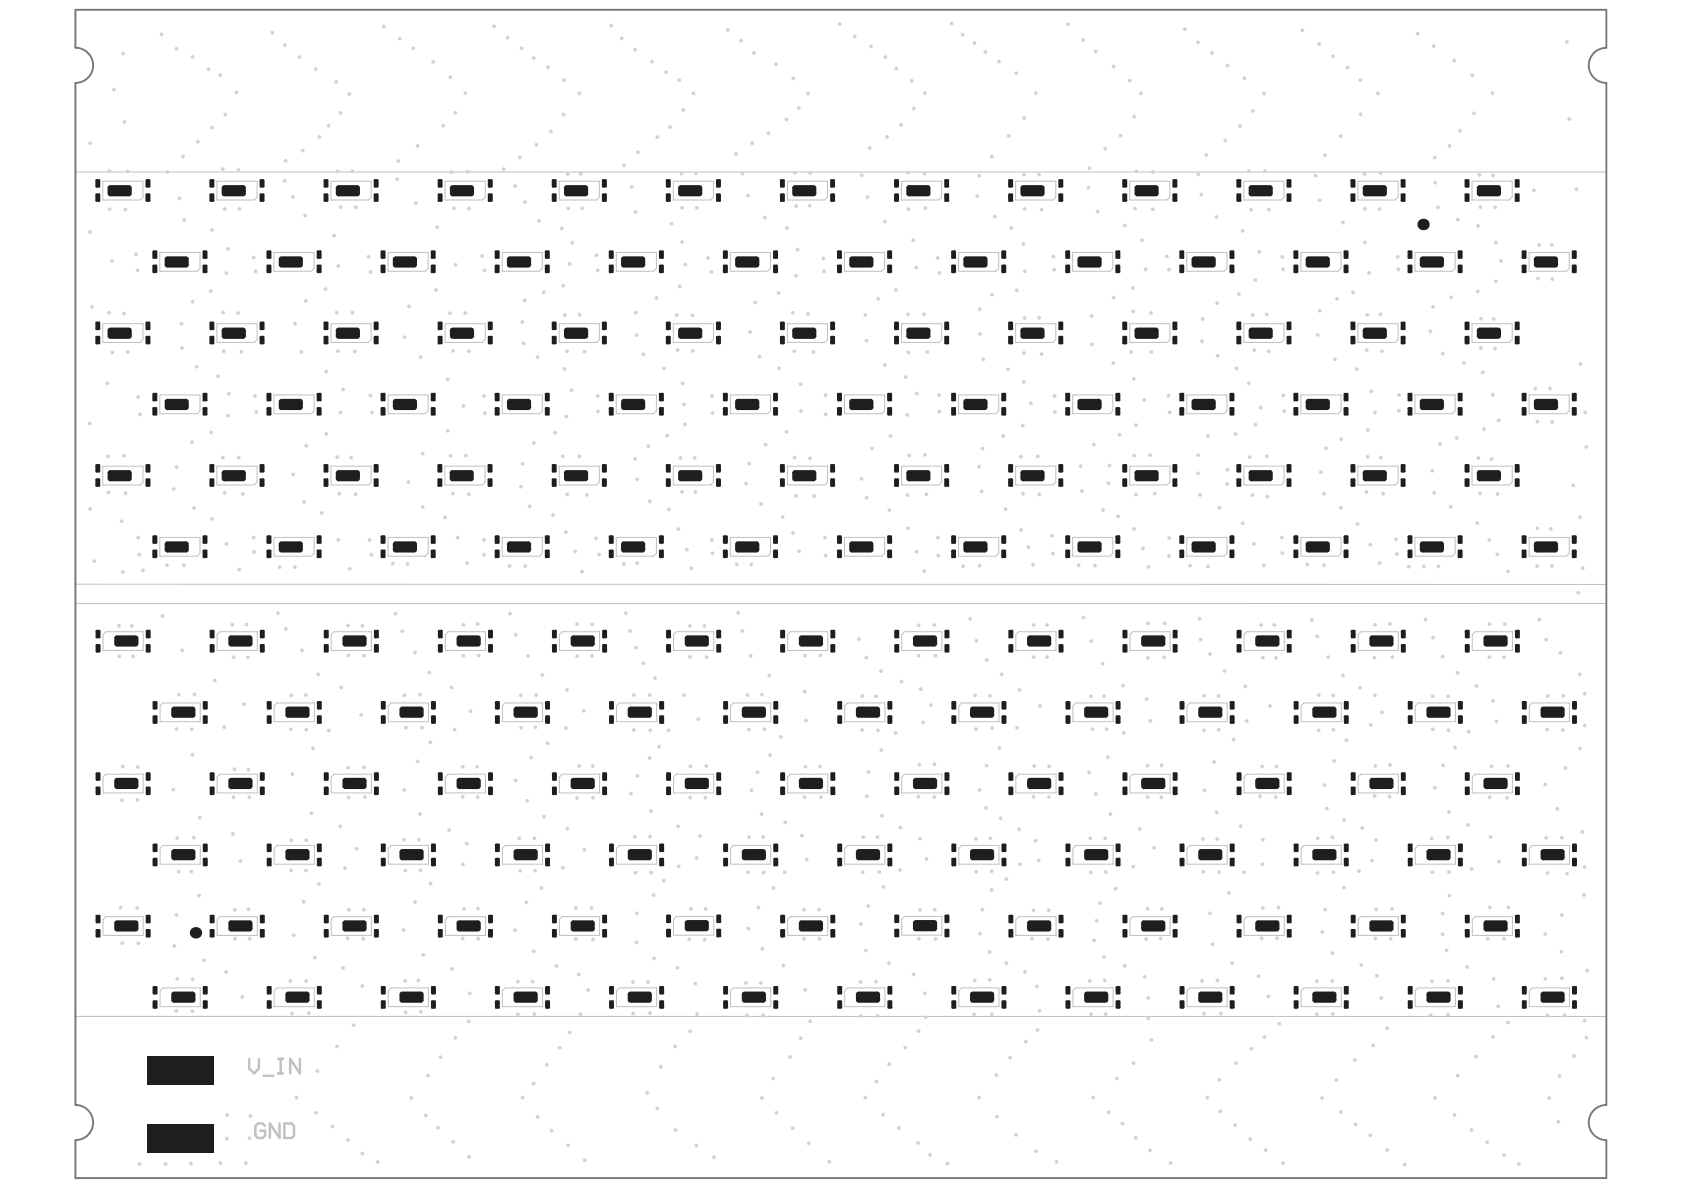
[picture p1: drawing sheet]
<svg xmlns="http://www.w3.org/2000/svg" width="297mm" height="210mm" viewBox="0 0 297 210" stroke-linecap="round" stroke-linejoin="round" font-family="sans-serif">
<g fill="none" stroke="#c0c0c0" stroke-width=".18">
<path d="M13.3 30.3h270M18.1 32h7.1v2.8l-.5 .5h-6.6zM38.3 32h7v2.8l-.5 .5h-6.5zM58.4 32h7.1v2.8l-.5 .5h-6.6zM78.5 32h7.1v2.8l-.5 .5h-6.6zM98.6 32h7.1v2.8l-.5 .5h-6.6zM118.8 32h7v2.8l-.5 .5h-6.5zM138.9 32h7.1v2.8l-.5 .5h-6.6zM159 32h7.1v2.8l-.5 .5h-6.6zM179.1 32h7.1v2.8l-.5 .5h-6.6zM199.3 32h7.1v2.8l-.5 .5h-6.6zM219.4 32h7.1v2.8l-.5 .5h-6.6z"/>
<path d="M239.5 32h7.1v2.8l-.5 .5h-6.6zM259.7 32h7v2.8l-.5 .5h-6.5zM18.1 57.1h7.1v2.8l-.5 .5h-6.6zM28.2 44.5h7.1v2.8l-.5 .5h-6.6zM38.3 57.1h7v2.8l-.5 .5h-6.5zM48.3 44.5h7.1v2.8l-.5 .5h-6.6zM58.4 57.1h7.1v2.8l-.5 .5h-6.6zM68.4 44.5h7.1v2.8l-.5 .5h-6.6zM78.5 57.1h7.1v2.8l-.5 .5h-6.6zM88.6 44.5h7.1v2.8l-.5 .5h-6.6zM98.6 57.1h7.1v2.8l-.5 .5h-6.6zM108.7 44.5h7.1v2.8l-.5 .5h-6.6z"/>
<path d="M118.8 57.1h7v2.8l-.5 .5h-6.5zM128.8 44.5h7.1v2.8l-.5 .5h-6.6zM138.9 57.1h7.1v2.8l-.5 .5h-6.6zM149 44.5h7v2.8l-.5 .5h-6.5zM159 57.1h7.1v2.8l-.5 .5h-6.6zM169.1 44.5h7.1v2.8l-.5 .5h-6.6zM179.1 57.1h7.1v2.8l-.5 .5h-6.6zM189.2 44.5h7.1v2.8l-.5 .5h-6.6zM199.3 57.1h7.1v2.8l-.5 .5h-6.6zM209.3 44.5h7.1v2.8l-.5 .5h-6.6zM219.4 57.1h7.1v2.8l-.5 .5h-6.6zM229.5 44.5h7v2.8l-.5 .5h-6.5z"/>
<path d="M239.5 57.1h7.1v2.8l-.5 .5h-6.6zM249.6 44.5h7.1v2.8l-.5 .5h-6.6zM259.7 57.1h7v2.8l-.5 .5h-6.5zM269.7 44.5h7.1v2.8l-.5 .5h-6.6zM28.2 69.7h7.1v2.8l-.5 .5h-6.6zM48.3 69.7h7.1v2.8l-.5 .5h-6.6zM68.4 69.7h7.1v2.8l-.5 .5h-6.6zM88.6 69.7h7.1v2.8l-.5 .5h-6.6zM108.7 69.7h7.1v2.8l-.5 .5h-6.6zM128.8 69.7h7.1v2.8l-.5 .5h-6.6zM149 69.7h7v2.8l-.5 .5h-6.5zM169.1 69.7h7.1v2.8l-.5 .5h-6.6z"/>
<path d="M189.2 69.7h7.1v2.8l-.5 .5h-6.6zM209.3 69.7h7.1v2.8l-.5 .5h-6.6zM229.5 69.7h7v2.8l-.5 .5h-6.5zM249.6 69.7h7.1v2.8l-.5 .5h-6.6zM269.7 69.7h7.1v2.8l-.5 .5h-6.6zM18.1 82.2h7.1v2.8l-.5 .5h-6.6zM28.2 94.8h7.1v2.8l-.5 .5h-6.6zM38.3 82.2h7v2.8l-.5 .5h-6.5zM48.3 94.8h7.1v2.8l-.5 .5h-6.6zM58.4 82.2h7.1v2.8l-.5 .5h-6.6zM68.4 94.8h7.1v2.8l-.5 .5h-6.6zM78.5 82.2h7.1v2.8l-.5 .5h-6.6z"/>
<path d="M88.6 94.8h7.1v2.8l-.5 .5h-6.6zM98.6 82.2h7.1v2.8l-.5 .5h-6.6zM108.7 94.8h7.1v2.8l-.5 .5h-6.6zM118.8 82.2h7v2.8l-.5 .5h-6.5zM128.8 94.8h7.1v2.8l-.5 .5h-6.6zM138.9 82.2h7.1v2.8l-.5 .5h-6.6zM149 94.8h7v2.8l-.5 .5h-6.5zM159 82.2h7.1v2.8l-.5 .5h-6.6zM169.1 94.8h7.1v2.8l-.5 .5h-6.6zM179.1 82.2h7.1v2.8l-.5 .5h-6.6zM189.2 94.8h7.1v2.8l-.5 .5h-6.6zM199.3 82.2h7.1v2.8l-.5 .5h-6.6z"/>
<path d="M209.3 94.8h7.1v2.8l-.5 .5h-6.6zM219.4 82.2h7.1v2.8l-.5 .5h-6.6zM229.5 94.8h7v2.8l-.5 .5h-6.5zM239.5 82.2h7.1v2.8l-.5 .5h-6.6zM249.6 94.8h7.1v2.8l-.5 .5h-6.6zM259.7 82.2h7v2.8l-.5 .5h-6.5zM269.7 94.8h7.1v2.8l-.5 .5h-6.6zM13.3 103l270 .1M18.2 111.9l.5-.5h6.6v3.3h-7.1zM38.3 111.9l.5-.5h6.6v3.3h-7.1zM58.4 111.9l.5-.5h6.6v3.3h-7.1zM78.6 111.9l.5-.5h6.5v3.3h-7z"/>
<path d="M98.7 111.9l.5-.5h6.6v3.3h-7.1zM118.8 111.9l.5-.5h6.6v3.3h-7.1zM138.9 111.9l.5-.5h6.6v3.3h-7.1zM159.1 111.9l.5-.5h6.5v3.3h-7zM179.2 111.9l.5-.5h6.6v3.3h-7.1zM199.3 111.9l.5-.5h6.6v3.3h-7.1zM219.4 111.9l.5-.5h6.6v3.3h-7.1zM239.6 111.9l.5-.5h6.6v3.3h-7.1zM259.7 111.9l.5-.5h6.6v3.3h-7.1zM283.3 106.4l-270 .1M18.2 137.1l.5-.5h6.6v3.3h-7.1zM28.2 124.5l.5-.5h6.6v3.3h-7.1z"/>
<path d="M38.3 137.1l.5-.5h6.6v3.3h-7.1zM48.4 124.5l.5-.5h6.5v3.3h-7zM58.4 137.1l.5-.5h6.6v3.3h-7.1zM68.5 124.5l.5-.5h6.6v3.3h-7.1zM78.6 137.1l.5-.5h6.5v3.3h-7zM88.6 124.5l.5-.5h6.6v3.3h-7.1zM98.7 137.1l.5-.5h6.6v3.3h-7.1zM108.7 124.5l.5-.5h6.6v3.3h-7.1zM118.8 137.1l.5-.5h6.6v3.3h-7.1zM128.9 124.5l.5-.5h6.6v3.3h-7.1zM138.9 137.1l.5-.5h6.6v3.3h-7.1zM149 124.5l.5-.5h6.6v3.3h-7.1z"/>
<path d="M159.1 137.1l.5-.5h6.5v3.3h-7zM169.1 124.5l.5-.5h6.6v3.3h-7.1zM179.2 137.1l.5-.5h6.6v3.3h-7.1zM189.2 124.5l.6-.5h6.5v3.3h-7.1zM199.3 137.1l.5-.5h6.6v3.3h-7.1zM209.4 124.5l.5-.5h6.6v3.3h-7.1zM219.4 137.1l.5-.5h6.6v3.3h-7.1zM229.5 124.5l.5-.5h6.6v3.3h-7.1zM239.6 137.1l.5-.5h6.6v3.3h-7.1zM249.6 124.5l.5-.5h6.6v3.3h-7.1zM259.7 137.1l.5-.5h6.6v3.3h-7.1zM269.8 124.5l.5-.5h6.5v3.3h-7z"/>
<path d="M28.2 149.6l.5-.5h6.6v3.3h-7.1zM48.4 149.6l.5-.5h6.5v3.3h-7zM68.5 149.6l.5-.5h6.6v3.3h-7.1zM88.6 149.6l.5-.5h6.6v3.3h-7.1zM108.7 149.6l.5-.5h6.6v3.3h-7.1zM128.9 149.6l.5-.5h6.6v3.3h-7.1zM149 149.6l.5-.5h6.6v3.3h-7.1zM169.1 149.6l.5-.5h6.6v3.3h-7.1zM189.2 149.6l.6-.5h6.5v3.3h-7.1zM209.4 149.6l.5-.5h6.6v3.3h-7.1zM229.5 149.6l.5-.5h6.6v3.3h-7.1zM249.6 149.6l.5-.5h6.6v3.3h-7.1z"/>
<path d="M269.8 149.6l.5-.5h6.5v3.3h-7zM13.3 179.3h270M18.2 162.2l.5-.5h6.6v3.3h-7.1zM28.2 174.8l.5-.5h6.6v3.3h-7.1zM38.3 162.2l.5-.5h6.6v3.3h-7.1zM48.4 174.8l.5-.5h6.5v3.3h-7zM58.4 162.2l.5-.5h6.6v3.3h-7.1zM68.5 174.8l.5-.5h6.6v3.3h-7.1zM78.6 162.2l.5-.5h6.5v3.3h-7zM88.6 174.8l.5-.5h6.6v3.3h-7.1zM98.7 162.2l.5-.5h6.6v3.3h-7.1zM108.7 174.8l.5-.5h6.6v3.3h-7.1z"/>
<path d="M118.8 162.1l.5-.5h6.6v3.4h-7.1zM128.9 174.8l.5-.5h6.6v3.3h-7.1zM138.9 162.2l.5-.5h6.6v3.3h-7.1zM149 174.8l.5-.5h6.6v3.3h-7.1zM159.1 162.1l.5-.5h6.5v3.4h-7zM169.1 174.8l.5-.5h6.6v3.3h-7.1zM179.2 162.2l.5-.5h6.6v3.3h-7.1zM189.2 174.8l.6-.5h6.5v3.3h-7.1zM199.3 162.2l.5-.5h6.6v3.3h-7.1zM209.4 174.8l.5-.5h6.6v3.3h-7.1zM219.4 162.2l.5-.5h6.6v3.3h-7.1zM229.5 174.8l.5-.5h6.6v3.3h-7.1z"/>
<path d="M239.6 162.2l.5-.5h6.6v3.3h-7.1zM249.6 174.8l.5-.5h6.6v3.3h-7.1zM259.7 162.2l.5-.5h6.6v3.3h-7.1zM269.8 174.8l.5-.5h6.5v3.3h-7z"/>
</g>
<path d="M44 186.8v1.7l.8 .8 .9-.8v-1.7M46.5 189.8h1.7M46.8 198.6l-.5-.4h-.8l-.5 .4v1.7l.5 .4h.8l.5-.4v-.9h-.9M49.1 186.8h.8M49.1 189.3h.8M49.3 198.2v2.5l-1.7-2.5v2.5M49.5 186.8v2.5M50.2 198.2h1.2l.5 .4v1.7l-.5 .4h-1.2zM52.9 186.8v2.5l-1.7-2.5v2.5" fill="none" stroke="#c0c0c0" stroke-width=".43"/>
<path d="M13.3 1.7h270v6.7a3.1 3.1 0 0 0-3.1 3.1 3.1 3.1 0 0 0 3.1 3.1v180.3a3.1 3.1 0 0 0-3.1 3.1 3.1 3.1 0 0 0 3.1 3.1v6.7h-270v-6.7a3.1 3.1 0 0 0 3.1-3.1 3.1 3.1 0 0 0-3.1-3.1v-180.3a3.1 3.1 0 0 0 3.1-3.1 3.1 3.1 0 0 0-3.1-3.1z" fill="none" stroke="#787878" stroke-width=".34"/>
<g fill="#d2d2d2">
<circle cx="44" cy="200.8" r=".34"/>
<circle cx="44.2" cy="196.8" r=".34"/>
<circle cx="40" cy="200.9" r=".34"/>
<circle cx="40.1" cy="196.7" r=".34"/>
<circle cx="24.6" cy="205.3" r=".34"/>
<circle cx="29.2" cy="205.3" r=".34"/>
<circle cx="33.7" cy="205.3" r=".34"/>
<circle cx="38.9" cy="205.2" r=".34"/>
<circle cx="43.4" cy="205.2" r=".34"/>
<circle cx="21.7" cy="100.9" r=".34"/>
<circle cx="16.6" cy="99" r=".34"/>
<circle cx="21.4" cy="91.9" r=".34"/>
<circle cx="15.9" cy="89.8" r=".34"/>
<circle cx="15.8" cy="74.7" r=".34"/>
<circle cx="18.9" cy="67.6" r=".34"/>
<circle cx="16.2" cy="54.1" r=".34"/>
<circle cx="19.8" cy="46" r=".34"/>
<circle cx="15.9" cy="40.9" r=".34"/>
<circle cx="15.9" cy="25.3" r=".34"/>
<circle cx="21.9" cy="21.5" r=".34"/>
<circle cx="20.1" cy="15.8" r=".34"/>
<circle cx="21.7" cy="9.4" r=".34"/>
<circle cx="28.5" cy="6.1" r=".34"/>
<circle cx="31.1" cy="8.6" r=".34"/>
<circle cx="34" cy="10.1" r=".34"/>
<circle cx="36.8" cy="12.2" r=".34"/>
<circle cx="38.8" cy="13.2" r=".34"/>
<circle cx="41.7" cy="16.3" r=".34"/>
<circle cx="39.7" cy="20.2" r=".34"/>
<circle cx="37.4" cy="22.5" r=".34"/>
<circle cx="34.9" cy="25" r=".34"/>
<circle cx="32.3" cy="27.6" r=".34"/>
<circle cx="29.5" cy="30.3" r=".34"/>
<circle cx="31.6" cy="35" r=".34"/>
<circle cx="32.5" cy="38.8" r=".34"/>
<circle cx="37.4" cy="40.6" r=".34"/>
<circle cx="40.2" cy="43.9" r=".34"/>
<circle cx="39.9" cy="48.2" r=".34"/>
<circle cx="37.2" cy="51.4" r=".34"/>
<circle cx="34" cy="53.2" r=".34"/>
<circle cx="32" cy="57.1" r=".34"/>
<circle cx="32.1" cy="61.4" r=".34"/>
<circle cx="34.7" cy="64.7" r=".34"/>
<circle cx="38.5" cy="66.4" r=".34"/>
<circle cx="40.4" cy="69.5" r=".34"/>
<circle cx="40.2" cy="73.3" r=".34"/>
<circle cx="37.2" cy="76.3" r=".34"/>
<circle cx="33.9" cy="78" r=".34"/>
<circle cx="31.2" cy="82.4" r=".34"/>
<circle cx="30.6" cy="86.3" r=".34"/>
<circle cx="34.2" cy="89.6" r=".34"/>
<circle cx="37.4" cy="91.5" r=".34"/>
<circle cx="39.9" cy="95.9" r=".34"/>
<circle cx="42.2" cy="100.5" r=".34"/>
<circle cx="48" cy="5.7" r=".34"/>
<circle cx="50.2" cy="8" r=".34"/>
<circle cx="52.8" cy="10.1" r=".34"/>
<circle cx="55.7" cy="12.2" r=".34"/>
<circle cx="59.3" cy="14.4" r=".34"/>
<circle cx="61.6" cy="16.6" r=".34"/>
<circle cx="60.1" cy="19.9" r=".34"/>
<circle cx="58" cy="22.2" r=".34"/>
<circle cx="56.3" cy="24.2" r=".34"/>
<circle cx="53.4" cy="26.6" r=".34"/>
<circle cx="50.4" cy="28.4" r=".34"/>
<circle cx="50.2" cy="31.9" r=".34"/>
<circle cx="51.7" cy="34.7" r=".34"/>
<circle cx="53.8" cy="38" r=".34"/>
<circle cx="58.9" cy="41.6" r=".34"/>
<circle cx="59.7" cy="46.9" r=".34"/>
<circle cx="57.4" cy="51" r=".34"/>
<circle cx="53.9" cy="53.1" r=".34"/>
<circle cx="52.1" cy="57.1" r=".34"/>
<circle cx="53.1" cy="62.1" r=".34"/>
<circle cx="57.5" cy="65.5" r=".34"/>
<circle cx="60.5" cy="68.7" r=".34"/>
<circle cx="60.1" cy="72.8" r=".34"/>
<circle cx="57.5" cy="76.5" r=".34"/>
<circle cx="54" cy="78.6" r=".34"/>
<circle cx="51.7" cy="83.7" r=".34"/>
<circle cx="53.6" cy="88.5" r=".34"/>
<circle cx="56.7" cy="90.5" r=".34"/>
<circle cx="59.7" cy="95.2" r=".34"/>
<circle cx="61.7" cy="100.3" r=".34"/>
<circle cx="67.7" cy="4.7" r=".34"/>
<circle cx="70.5" cy="6.8" r=".34"/>
<circle cx="72.9" cy="8.5" r=".34"/>
<circle cx="76.4" cy="10.9" r=".34"/>
<circle cx="79.4" cy="13.6" r=".34"/>
<circle cx="82.1" cy="16.4" r=".34"/>
<circle cx="80.3" cy="19.9" r=".34"/>
<circle cx="78.2" cy="22.2" r=".34"/>
<circle cx="73.6" cy="25.7" r=".34"/>
<circle cx="70.2" cy="28.4" r=".34"/>
<circle cx="70.1" cy="31.6" r=".34"/>
<circle cx="73.4" cy="35.8" r=".34"/>
<circle cx="77.1" cy="40.1" r=".34"/>
<circle cx="80.4" cy="46.7" r=".34"/>
<circle cx="76.9" cy="51.2" r=".34"/>
<circle cx="72.1" cy="54" r=".34"/>
<circle cx="71.4" cy="59.5" r=".34"/>
<circle cx="74.2" cy="63" r=".34"/>
<circle cx="79" cy="66.9" r=".34"/>
<circle cx="81.7" cy="71.6" r=".34"/>
<circle cx="79" cy="76" r=".34"/>
<circle cx="74.6" cy="80" r=".34"/>
<circle cx="72.1" cy="85" r=".34"/>
<circle cx="74.6" cy="89.4" r=".34"/>
<circle cx="78.5" cy="91.3" r=".34"/>
<circle cx="80.7" cy="94.8" r=".34"/>
<circle cx="82.4" cy="99.3" r=".34"/>
<circle cx="263.3" cy="16.4" r=".34"/>
<circle cx="260" cy="20" r=".34"/>
<circle cx="257.5" cy="23" r=".34"/>
<circle cx="240" cy="20.2" r=".34"/>
<circle cx="236.5" cy="24" r=".34"/>
<circle cx="233.7" cy="27.4" r=".34"/>
<circle cx="200.1" cy="20.6" r=".34"/>
<circle cx="266" cy="180.4" r=".34"/>
<circle cx="215.1" cy="190.5" r=".34"/>
<circle cx="225.7" cy="180.6" r=".34"/>
<circle cx="164" cy="203.7" r=".34"/>
<circle cx="156.8" cy="187.7" r=".34"/>
<circle cx="63.9" cy="203.4" r=".34"/>
<circle cx="61.4" cy="201.1" r=".34"/>
<circle cx="79.9" cy="201.4" r=".34"/>
<circle cx="82.7" cy="180.2" r=".34"/>
<circle cx="87.1" cy="4.6" r=".34"/>
<circle cx="89.5" cy="6.6" r=".34"/>
<circle cx="92" cy="8.5" r=".34"/>
<circle cx="94.1" cy="10.2" r=".34"/>
<circle cx="96.7" cy="11.9" r=".34"/>
<circle cx="99.4" cy="14.1" r=".34"/>
<circle cx="102.2" cy="16.5" r=".34"/>
<circle cx="99.4" cy="20.2" r=".34"/>
<circle cx="97.2" cy="23.2" r=".34"/>
<circle cx="94.6" cy="25.5" r=".34"/>
<circle cx="91.7" cy="27.8" r=".34"/>
<circle cx="88.8" cy="29.8" r=".34"/>
<circle cx="90.9" cy="32.8" r=".34"/>
<circle cx="92.6" cy="35.7" r=".34"/>
<circle cx="95.1" cy="39" r=".34"/>
<circle cx="99.1" cy="40.3" r=".34"/>
<circle cx="100.9" cy="42.8" r=".34"/>
<circle cx="100.5" cy="46.5" r=".34"/>
<circle cx="99.3" cy="50.4" r=".34"/>
<circle cx="95.9" cy="51.6" r=".34"/>
<circle cx="92.6" cy="53" r=".34"/>
<circle cx="92.1" cy="56.8" r=".34"/>
<circle cx="92.3" cy="60.6" r=".34"/>
<circle cx="94.8" cy="63" r=".34"/>
<circle cx="99.6" cy="65.1" r=".34"/>
<circle cx="100.8" cy="68.8" r=".34"/>
<circle cx="99.9" cy="73.5" r=".34"/>
<circle cx="97.9" cy="76.3" r=".34"/>
<circle cx="94.1" cy="78.1" r=".34"/>
<circle cx="92.2" cy="81.8" r=".34"/>
<circle cx="91.9" cy="85.8" r=".34"/>
<circle cx="93.4" cy="89.3" r=".34"/>
<circle cx="97.5" cy="90.9" r=".34"/>
<circle cx="99.8" cy="93.9" r=".34"/>
<circle cx="101.4" cy="97.3" r=".34"/>
<circle cx="102.7" cy="100.8" r=".34"/>
<circle cx="107.8" cy="4.5" r=".34"/>
<circle cx="109.7" cy="6.8" r=".34"/>
<circle cx="112" cy="8.8" r=".34"/>
<circle cx="115" cy="10.9" r=".34"/>
<circle cx="117.5" cy="12.7" r=".34"/>
<circle cx="119.8" cy="14.1" r=".34"/>
<circle cx="122.3" cy="16.5" r=".34"/>
<circle cx="120.5" cy="19.4" r=".34"/>
<circle cx="118.2" cy="22.4" r=".34"/>
<circle cx="116" cy="24.2" r=".34"/>
<circle cx="112.5" cy="26.9" r=".34"/>
<circle cx="110.1" cy="29.2" r=".34"/>
<circle cx="111.4" cy="33" r=".34"/>
<circle cx="112.1" cy="37.4" r=".34"/>
<circle cx="118.5" cy="39.5" r=".34"/>
<circle cx="120.3" cy="42.7" r=".34"/>
<circle cx="120.9" cy="46.7" r=".34"/>
<circle cx="119.9" cy="50.5" r=".34"/>
<circle cx="115.8" cy="52.5" r=".34"/>
<circle cx="112.1" cy="55.1" r=".34"/>
<circle cx="112.3" cy="59.1" r=".34"/>
<circle cx="113.5" cy="62.5" r=".34"/>
<circle cx="117.1" cy="65" r=".34"/>
<circle cx="120.4" cy="67.6" r=".34"/>
<circle cx="120.7" cy="71.3" r=".34"/>
<circle cx="120.8" cy="74.9" r=".34"/>
<circle cx="117.7" cy="76.8" r=".34"/>
<circle cx="114.4" cy="78.7" r=".34"/>
<circle cx="112" cy="80.9" r=".34"/>
<circle cx="112.4" cy="84.5" r=".34"/>
<circle cx="114.6" cy="88.4" r=".34"/>
<circle cx="118" cy="89.9" r=".34"/>
<circle cx="119.7" cy="93.3" r=".34"/>
<circle cx="121.2" cy="96.9" r=".34"/>
<circle cx="121.9" cy="100.2" r=".34"/>
<circle cx="128.4" cy="5.3" r=".34"/>
<circle cx="130.7" cy="7.2" r=".34"/>
<circle cx="133" cy="9.4" r=".34"/>
<circle cx="136.9" cy="11.3" r=".34"/>
<circle cx="139.9" cy="13.8" r=".34"/>
<circle cx="142.5" cy="16.5" r=".34"/>
<circle cx="140.9" cy="19.1" r=".34"/>
<circle cx="138.7" cy="21.1" r=".34"/>
<circle cx="135.5" cy="23.5" r=".34"/>
<circle cx="132.7" cy="25.3" r=".34"/>
<circle cx="129.8" cy="27.2" r=".34"/>
<circle cx="131" cy="30.6" r=".34"/>
<circle cx="131.9" cy="34.5" r=".34"/>
<circle cx="134.9" cy="38.4" r=".34"/>
<circle cx="138.8" cy="40.2" r=".34"/>
<circle cx="140.7" cy="44" r=".34"/>
<circle cx="140.4" cy="48.6" r=".34"/>
<circle cx="137.3" cy="51.7" r=".34"/>
<circle cx="133.2" cy="53.4" r=".34"/>
<circle cx="132.3" cy="58.6" r=".34"/>
<circle cx="134" cy="62.9" r=".34"/>
<circle cx="137.4" cy="65" r=".34"/>
<circle cx="141.2" cy="67.8" r=".34"/>
<circle cx="141.3" cy="72.5" r=".34"/>
<circle cx="138.7" cy="76.2" r=".34"/>
<circle cx="135" cy="78.4" r=".34"/>
<circle cx="132.1" cy="81.8" r=".34"/>
<circle cx="131.6" cy="85.3" r=".34"/>
<circle cx="134.2" cy="88.9" r=".34"/>
<circle cx="138.1" cy="91.2" r=".34"/>
<circle cx="139.9" cy="94" r=".34"/>
<circle cx="140.9" cy="97.2" r=".34"/>
<circle cx="148.1" cy="4.2" r=".34"/>
<circle cx="150.8" cy="6.5" r=".34"/>
<circle cx="153.6" cy="8.2" r=".34"/>
<circle cx="156.2" cy="10.1" r=".34"/>
<circle cx="158.1" cy="12.1" r=".34"/>
<circle cx="160.8" cy="14.3" r=".34"/>
<circle cx="163.1" cy="16.4" r=".34"/>
<circle cx="161.2" cy="19.2" r=".34"/>
<circle cx="158.9" cy="22" r=".34"/>
<circle cx="156.5" cy="24.1" r=".34"/>
<circle cx="153.4" cy="26.1" r=".34"/>
<circle cx="152" cy="30.9" r=".34"/>
<circle cx="153" cy="34.8" r=".34"/>
<circle cx="156.1" cy="39.1" r=".34"/>
<circle cx="161.1" cy="42.4" r=".34"/>
<circle cx="161.6" cy="47.2" r=".34"/>
<circle cx="158" cy="51.1" r=".34"/>
<circle cx="154.9" cy="52.7" r=".34"/>
<circle cx="152.6" cy="55.6" r=".34"/>
<circle cx="152.9" cy="60.1" r=".34"/>
<circle cx="156.1" cy="64.4" r=".34"/>
<circle cx="159.8" cy="66.5" r=".34"/>
<circle cx="161.7" cy="69.4" r=".34"/>
<circle cx="160" cy="73.2" r=".34"/>
<circle cx="157.1" cy="76.9" r=".34"/>
<circle cx="153.8" cy="79.1" r=".34"/>
<circle cx="152" cy="84.5" r=".34"/>
<circle cx="152.9" cy="87.8" r=".34"/>
<circle cx="156.9" cy="90" r=".34"/>
<circle cx="160.2" cy="93.2" r=".34"/>
<circle cx="161.7" cy="97.3" r=".34"/>
<circle cx="163" cy="100.7" r=".34"/>
<circle cx="167.9" cy="4.2" r=".34"/>
<circle cx="169.8" cy="6.1" r=".34"/>
<circle cx="171.9" cy="7.6" r=".34"/>
<circle cx="173.8" cy="9.1" r=".34"/>
<circle cx="176.2" cy="10.9" r=".34"/>
<circle cx="179.3" cy="12.9" r=".34"/>
<circle cx="182.7" cy="16.4" r=".34"/>
<circle cx="180.7" cy="20.8" r=".34"/>
<circle cx="177.9" cy="24" r=".34"/>
<circle cx="175" cy="27.6" r=".34"/>
<circle cx="172.7" cy="31" r=".34"/>
<circle cx="172.4" cy="34.6" r=".34"/>
<circle cx="175.5" cy="38.2" r=".34"/>
<circle cx="178.4" cy="40.2" r=".34"/>
<circle cx="180.5" cy="43" r=".34"/>
<circle cx="180.8" cy="47.8" r=".34"/>
<circle cx="179.4" cy="51.2" r=".34"/>
<circle cx="175" cy="52" r=".34"/>
<circle cx="172.8" cy="54.5" r=".34"/>
<circle cx="172.9" cy="58.9" r=".34"/>
<circle cx="173.4" cy="63.4" r=".34"/>
<circle cx="177.8" cy="65.1" r=".34"/>
<circle cx="180.6" cy="67.4" r=".34"/>
<circle cx="181.8" cy="71.1" r=".34"/>
<circle cx="180.4" cy="75.1" r=".34"/>
<circle cx="177" cy="76.9" r=".34"/>
<circle cx="173.3" cy="79.1" r=".34"/>
<circle cx="172.7" cy="82.3" r=".34"/>
<circle cx="173.1" cy="86.7" r=".34"/>
<circle cx="177.4" cy="89.8" r=".34"/>
<circle cx="180.1" cy="93.5" r=".34"/>
<circle cx="181.4" cy="96.5" r=".34"/>
<circle cx="182.2" cy="99.6" r=".34"/>
<circle cx="188.4" cy="4.3" r=".34"/>
<circle cx="191.1" cy="7" r=".34"/>
<circle cx="193.3" cy="9.1" r=".34"/>
<circle cx="196.4" cy="11.7" r=".34"/>
<circle cx="199.3" cy="14.2" r=".34"/>
<circle cx="201.2" cy="16.5" r=".34"/>
<circle cx="197.6" cy="23.9" r=".34"/>
<circle cx="195" cy="26.2" r=".34"/>
<circle cx="192.2" cy="29.7" r=".34"/>
<circle cx="192" cy="33.1" r=".34"/>
<circle cx="193.6" cy="37.3" r=".34"/>
<circle cx="198.4" cy="39.8" r=".34"/>
<circle cx="201.5" cy="42.4" r=".34"/>
<circle cx="202.1" cy="47.5" r=".34"/>
<circle cx="199.8" cy="50.8" r=".34"/>
<circle cx="196.4" cy="52.5" r=".34"/>
<circle cx="192.6" cy="55.7" r=".34"/>
<circle cx="192.6" cy="60.7" r=".34"/>
<circle cx="196.4" cy="64.1" r=".34"/>
<circle cx="200" cy="66.8" r=".34"/>
<circle cx="201.8" cy="70.5" r=".34"/>
<circle cx="200.4" cy="75" r=".34"/>
<circle cx="197.5" cy="76.7" r=".34"/>
<circle cx="192.9" cy="78.4" r=".34"/>
<circle cx="190.6" cy="82.2" r=".34"/>
<circle cx="190.8" cy="86.6" r=".34"/>
<circle cx="194.6" cy="89.9" r=".34"/>
<circle cx="197.2" cy="91.1" r=".34"/>
<circle cx="200" cy="93.3" r=".34"/>
<circle cx="201.6" cy="96.7" r=".34"/>
<circle cx="202.6" cy="100" r=".34"/>
<circle cx="209" cy="5.2" r=".34"/>
<circle cx="211.3" cy="7.5" r=".34"/>
<circle cx="213.8" cy="9.4" r=".34"/>
<circle cx="216.5" cy="11.6" r=".34"/>
<circle cx="219.5" cy="13.8" r=".34"/>
<circle cx="223" cy="16.5" r=".34"/>
<circle cx="221" cy="19.6" r=".34"/>
<circle cx="218.7" cy="22.3" r=".34"/>
<circle cx="216.1" cy="24.8" r=".34"/>
<circle cx="212.8" cy="27.3" r=".34"/>
<circle cx="211.4" cy="30.8" r=".34"/>
<circle cx="211.9" cy="34.3" r=".34"/>
<circle cx="214.6" cy="38.3" r=".34"/>
<circle cx="219.2" cy="40.7" r=".34"/>
<circle cx="222.1" cy="44.4" r=".34"/>
<circle cx="221.5" cy="49.4" r=".34"/>
<circle cx="218.5" cy="51.9" r=".34"/>
<circle cx="214.7" cy="53.5" r=".34"/>
<circle cx="212.1" cy="56.3" r=".34"/>
<circle cx="212" cy="60.2" r=".34"/>
<circle cx="214.8" cy="62.8" r=".34"/>
<circle cx="218.1" cy="65" r=".34"/>
<circle cx="220.3" cy="67.6" r=".34"/>
<circle cx="222.4" cy="71.9" r=".34"/>
<circle cx="221.5" cy="74.9" r=".34"/>
<circle cx="217.9" cy="76.6" r=".34"/>
<circle cx="213.1" cy="77" r=".34"/>
<circle cx="211.3" cy="80.3" r=".34"/>
<circle cx="211.3" cy="83.5" r=".34"/>
<circle cx="211.7" cy="87.3" r=".34"/>
<circle cx="215.1" cy="89.6" r=".34"/>
<circle cx="219.2" cy="92.3" r=".34"/>
<circle cx="221.2" cy="95.9" r=".34"/>
<circle cx="222.9" cy="99.7" r=".34"/>
<circle cx="229.7" cy="5.3" r=".34"/>
<circle cx="232.7" cy="7.8" r=".34"/>
<circle cx="235.1" cy="9.9" r=".34"/>
<circle cx="239.9" cy="14.1" r=".34"/>
<circle cx="237.7" cy="11.9" r=".34"/>
<circle cx="243" cy="16.5" r=".34"/>
<circle cx="232.1" cy="31" r=".34"/>
<circle cx="232.8" cy="35.3" r=".34"/>
<circle cx="236.9" cy="39.3" r=".34"/>
<circle cx="240.7" cy="42.8" r=".34"/>
<circle cx="241.5" cy="48.1" r=".34"/>
<circle cx="238.6" cy="51.6" r=".34"/>
<circle cx="235.8" cy="52.7" r=".34"/>
<circle cx="232.8" cy="54.8" r=".34"/>
<circle cx="232.4" cy="59.1" r=".34"/>
<circle cx="235.5" cy="63.4" r=".34"/>
<circle cx="239.3" cy="65.1" r=".34"/>
<circle cx="241.9" cy="69" r=".34"/>
<circle cx="242.5" cy="72.8" r=".34"/>
<circle cx="241.2" cy="75.9" r=".34"/>
<circle cx="236.6" cy="77.5" r=".34"/>
<circle cx="233.9" cy="79.1" r=".34"/>
<circle cx="233" cy="83.3" r=".34"/>
<circle cx="233.6" cy="87.1" r=".34"/>
<circle cx="236.5" cy="89.6" r=".34"/>
<circle cx="239.4" cy="92.4" r=".34"/>
<circle cx="241.7" cy="96.1" r=".34"/>
<circle cx="243.3" cy="99.3" r=".34"/>
<circle cx="250" cy="6" r=".34"/>
<circle cx="252.9" cy="8.1" r=".34"/>
<circle cx="256.5" cy="10.7" r=".34"/>
<circle cx="259.7" cy="13.3" r=".34"/>
<circle cx="255.7" cy="25.7" r=".34"/>
<circle cx="253.1" cy="27.8" r=".34"/>
<circle cx="253.2" cy="32.2" r=".34"/>
<circle cx="253.7" cy="36.6" r=".34"/>
<circle cx="257.1" cy="38.8" r=".34"/>
<circle cx="260.7" cy="39.8" r=".34"/>
<circle cx="263.8" cy="42.8" r=".34"/>
<circle cx="264.8" cy="46" r=".34"/>
<circle cx="263.8" cy="49.6" r=".34"/>
<circle cx="260.7" cy="51.4" r=".34"/>
<circle cx="256" cy="52.5" r=".34"/>
<circle cx="252.8" cy="54.1" r=".34"/>
<circle cx="252.3" cy="58.4" r=".34"/>
<circle cx="254.5" cy="62.4" r=".34"/>
<circle cx="258.2" cy="64" r=".34"/>
<circle cx="261.5" cy="65.7" r=".34"/>
<circle cx="263.3" cy="69.6" r=".34"/>
<circle cx="264.3" cy="74.1" r=".34"/>
<circle cx="261.7" cy="75.7" r=".34"/>
<circle cx="257" cy="77.2" r=".34"/>
<circle cx="254" cy="78.3" r=".34"/>
<circle cx="252.6" cy="83" r=".34"/>
<circle cx="253" cy="86.9" r=".34"/>
<circle cx="255.9" cy="89.4" r=".34"/>
<circle cx="260.6" cy="92.2" r=".34"/>
<circle cx="264.1" cy="97.8" r=".34"/>
<circle cx="262.7" cy="95.3" r=".34"/>
<circle cx="266" cy="100.8" r=".34"/>
<circle cx="270.6" cy="33.6" r=".34"/>
<circle cx="276.4" cy="7.4" r=".34"/>
<circle cx="276.8" cy="21" r=".34"/>
<circle cx="278.1" cy="33.4" r=".34"/>
<circle cx="278.8" cy="64.2" r=".34"/>
<circle cx="279.6" cy="72.8" r=".34"/>
<circle cx="279.8" cy="78.8" r=".34"/>
<circle cx="277.5" cy="85.6" r=".34"/>
<circle cx="278.7" cy="91.2" r=".34"/>
<circle cx="279.2" cy="100.2" r=".34"/>
<circle cx="278.4" cy="104.6" r=".34"/>
<circle cx="274.9" cy="197.9" r=".34"/>
<circle cx="273.3" cy="193.7" r=".34"/>
<circle cx="275.1" cy="189.8" r=".34"/>
<circle cx="277.6" cy="186.3" r=".34"/>
<circle cx="279.8" cy="183" r=".34"/>
<circle cx="279.5" cy="180" r=".34"/>
<circle cx="280" cy="171.2" r=".34"/>
<circle cx="275.4" cy="167.8" r=".34"/>
<circle cx="272.6" cy="164.7" r=".34"/>
<circle cx="275.5" cy="161.4" r=".34"/>
<circle cx="279.4" cy="157.9" r=".34"/>
<circle cx="279.5" cy="152.9" r=".34"/>
<circle cx="279.1" cy="146.7" r=".34"/>
<circle cx="274.7" cy="142.7" r=".34"/>
<circle cx="272.6" cy="138.4" r=".34"/>
<circle cx="276.1" cy="135.5" r=".34"/>
<circle cx="278.7" cy="132" r=".34"/>
<circle cx="279.5" cy="128" r=".34"/>
<circle cx="279.5" cy="122.4" r=".34"/>
<circle cx="278.6" cy="119" r=".34"/>
<circle cx="275.2" cy="115.2" r=".34"/>
<circle cx="272.7" cy="112.8" r=".34"/>
<circle cx="267.9" cy="205.3" r=".34"/>
<circle cx="265.3" cy="203.7" r=".34"/>
<circle cx="262.3" cy="201.5" r=".34"/>
<circle cx="259.6" cy="199.3" r=".34"/>
<circle cx="256.5" cy="196.7" r=".34"/>
<circle cx="253.1" cy="193.6" r=".34"/>
<circle cx="257.1" cy="189.8" r=".34"/>
<circle cx="260.3" cy="186.4" r=".34"/>
<circle cx="263.3" cy="182.9" r=".34"/>
<circle cx="264.3" cy="177.5" r=".34"/>
<circle cx="263.5" cy="172.7" r=".34"/>
<circle cx="258.8" cy="170.6" r=".34"/>
<circle cx="254.5" cy="164.8" r=".34"/>
<circle cx="254.5" cy="161.1" r=".34"/>
<circle cx="255.7" cy="158" r=".34"/>
<circle cx="255.2" cy="167.6" r=".34"/>
<circle cx="259.6" cy="153.3" r=".34"/>
<circle cx="264.4" cy="152" r=".34"/>
<circle cx="262.9" cy="147.7" r=".34"/>
<circle cx="259" cy="145.5" r=".34"/>
<circle cx="255.6" cy="143.3" r=".34"/>
<circle cx="253.1" cy="138.9" r=".34"/>
<circle cx="254.5" cy="135" r=".34"/>
<circle cx="256.7" cy="131.9" r=".34"/>
<circle cx="259.1" cy="129.1" r=".34"/>
<circle cx="264" cy="127.3" r=".34"/>
<circle cx="263.3" cy="123.6" r=".34"/>
<circle cx="260.4" cy="121" r=".34"/>
<circle cx="257.1" cy="118.7" r=".34"/>
<circle cx="254.5" cy="115.8" r=".34"/>
<circle cx="252.8" cy="112.5" r=".34"/>
<circle cx="247.8" cy="205.4" r=".34"/>
<circle cx="244.7" cy="202.9" r=".34"/>
<circle cx="241.7" cy="200.3" r=".34"/>
<circle cx="239.1" cy="198.3" r=".34"/>
<circle cx="236.5" cy="196.2" r=".34"/>
<circle cx="233.2" cy="193.7" r=".34"/>
<circle cx="235.7" cy="190.5" r=".34"/>
<circle cx="239" cy="187" r=".34"/>
<circle cx="242.2" cy="184.4" r=".34"/>
<circle cx="244.7" cy="181.4" r=".34"/>
<circle cx="243.6" cy="176.1" r=".34"/>
<circle cx="242.9" cy="172.1" r=".34"/>
<circle cx="240.1" cy="170.2" r=".34"/>
<circle cx="235" cy="168.1" r=".34"/>
<circle cx="233.2" cy="164.4" r=".34"/>
<circle cx="233.7" cy="160.4" r=".34"/>
<circle cx="237" cy="156.6" r=".34"/>
<circle cx="239.7" cy="153.6" r=".34"/>
<circle cx="242" cy="151.8" r=".34"/>
<circle cx="242.7" cy="148.2" r=".34"/>
<circle cx="240.3" cy="146.1" r=".34"/>
<circle cx="237.1" cy="144.6" r=".34"/>
<circle cx="234" cy="142.6" r=".34"/>
<circle cx="233.6" cy="138.5" r=".34"/>
<circle cx="235.3" cy="134.2" r=".34"/>
<circle cx="237.5" cy="130.6" r=".34"/>
<circle cx="241.8" cy="127.9" r=".34"/>
<circle cx="243.8" cy="125.7" r=".34"/>
<circle cx="242.5" cy="122.7" r=".34"/>
<circle cx="239.9" cy="121.3" r=".34"/>
<circle cx="236.9" cy="119.1" r=".34"/>
<circle cx="234.3" cy="115.9" r=".34"/>
<circle cx="232.4" cy="112.3" r=".34"/>
<circle cx="226.3" cy="205.2" r=".34"/>
<circle cx="223.3" cy="202.9" r=".34"/>
<circle cx="220.5" cy="200.9" r=".34"/>
<circle cx="217.8" cy="198.5" r=".34"/>
<circle cx="215.2" cy="196" r=".34"/>
<circle cx="213" cy="193.6" r=".34"/>
<circle cx="218" cy="187.5" r=".34"/>
<circle cx="220.7" cy="185" r=".34"/>
<circle cx="223" cy="182.9" r=".34"/>
<circle cx="223.7" cy="175.8" r=".34"/>
<circle cx="222" cy="172.2" r=".34"/>
<circle cx="217.3" cy="169.9" r=".34"/>
<circle cx="213.9" cy="166.5" r=".34"/>
<circle cx="213.4" cy="161.1" r=".34"/>
<circle cx="216.8" cy="157.5" r=".34"/>
<circle cx="219.5" cy="153.9" r=".34"/>
<circle cx="222.7" cy="152.4" r=".34"/>
<circle cx="222.8" cy="148.1" r=".34"/>
<circle cx="218.9" cy="145.7" r=".34"/>
<circle cx="214.6" cy="143.3" r=".34"/>
<circle cx="212.5" cy="139.4" r=".34"/>
<circle cx="214.2" cy="134.4" r=".34"/>
<circle cx="217.6" cy="130.4" r=".34"/>
<circle cx="219.9" cy="127.2" r=".34"/>
<circle cx="224" cy="124.5" r=".34"/>
<circle cx="219.6" cy="121.1" r=".34"/>
<circle cx="216" cy="118.3" r=".34"/>
<circle cx="213.4" cy="115.4" r=".34"/>
<circle cx="211.8" cy="112.8" r=".34"/>
<circle cx="198" cy="198.2" r=".34"/>
<circle cx="206.5" cy="205.1" r=".34"/>
<circle cx="202.8" cy="202.9" r=".34"/>
<circle cx="200.3" cy="200.7" r=".34"/>
<circle cx="195.5" cy="196.2" r=".34"/>
<circle cx="192.8" cy="193.6" r=".34"/>
<circle cx="197" cy="190.3" r=".34"/>
<circle cx="199.9" cy="187.5" r=".34"/>
<circle cx="203.1" cy="183.4" r=".34"/>
<circle cx="202.5" cy="179.6" r=".34"/>
<circle cx="202.5" cy="176" r=".34"/>
<circle cx="201.9" cy="172.3" r=".34"/>
<circle cx="198.4" cy="170.4" r=".34"/>
<circle cx="194.7" cy="168.8" r=".34"/>
<circle cx="193" cy="165.9" r=".34"/>
<circle cx="193.4" cy="162.4" r=".34"/>
<circle cx="194" cy="159.3" r=".34"/>
<circle cx="196.8" cy="156.7" r=".34"/>
<circle cx="199.9" cy="152.9" r=".34"/>
<circle cx="203.6" cy="149.5" r=".34"/>
<circle cx="201" cy="146.2" r=".34"/>
<circle cx="195.9" cy="143.6" r=".34"/>
<circle cx="192.1" cy="136.2" r=".34"/>
<circle cx="193.3" cy="140" r=".34"/>
<circle cx="195.4" cy="133.6" r=".34"/>
<circle cx="198.2" cy="129.3" r=".34"/>
<circle cx="202.9" cy="127.1" r=".34"/>
<circle cx="202.2" cy="123.3" r=".34"/>
<circle cx="198.1" cy="120.9" r=".34"/>
<circle cx="194.5" cy="117" r=".34"/>
<circle cx="192.5" cy="113.1" r=".34"/>
<circle cx="186.4" cy="204.9" r=".34"/>
<circle cx="182.7" cy="203.1" r=".34"/>
<circle cx="179.2" cy="200.2" r=".34"/>
<circle cx="175.8" cy="197" r=".34"/>
<circle cx="172.7" cy="193.6" r=".34"/>
<circle cx="175.7" cy="189.6" r=".34"/>
<circle cx="178.2" cy="186.6" r=".34"/>
<circle cx="180.9" cy="183.7" r=".34"/>
<circle cx="183" cy="181.7" r=".34"/>
<circle cx="183.4" cy="178.3" r=".34"/>
<circle cx="182.9" cy="174" r=".34"/>
<circle cx="180.8" cy="171.4" r=".34"/>
<circle cx="177.5" cy="169.9" r=".34"/>
<circle cx="174.6" cy="167.9" r=".34"/>
<circle cx="172.9" cy="164.7" r=".34"/>
<circle cx="173.3" cy="160.4" r=".34"/>
<circle cx="174.9" cy="157" r=".34"/>
<circle cx="179.9" cy="152.4" r=".34"/>
<circle cx="177.5" cy="155.1" r=".34"/>
<circle cx="183.2" cy="151.8" r=".34"/>
<circle cx="182.7" cy="148.3" r=".34"/>
<circle cx="179.8" cy="146.3" r=".34"/>
<circle cx="176.5" cy="144.3" r=".34"/>
<circle cx="173.9" cy="142.5" r=".34"/>
<circle cx="172.8" cy="139.3" r=".34"/>
<circle cx="174" cy="135" r=".34"/>
<circle cx="176.3" cy="131.9" r=".34"/>
<circle cx="179.4" cy="128.4" r=".34"/>
<circle cx="183.5" cy="124.5" r=".34"/>
<circle cx="179.8" cy="121.7" r=".34"/>
<circle cx="176.7" cy="119" r=".34"/>
<circle cx="174" cy="116.4" r=".34"/>
<circle cx="172.2" cy="113" r=".34"/>
<circle cx="167.1" cy="205.3" r=".34"/>
<circle cx="161.9" cy="201.6" r=".34"/>
<circle cx="158.6" cy="199" r=".34"/>
<circle cx="155.7" cy="196.6" r=".34"/>
<circle cx="152.6" cy="193.6" r=".34"/>
<circle cx="154.6" cy="190.8" r=".34"/>
<circle cx="159.7" cy="184.8" r=".34"/>
<circle cx="162" cy="181.9" r=".34"/>
<circle cx="163.3" cy="179.4" r=".34"/>
<circle cx="163.1" cy="175.2" r=".34"/>
<circle cx="161.2" cy="171.9" r=".34"/>
<circle cx="156.8" cy="169.9" r=".34"/>
<circle cx="152.7" cy="167.7" r=".34"/>
<circle cx="151.8" cy="163" r=".34"/>
<circle cx="153.1" cy="159.8" r=".34"/>
<circle cx="155.8" cy="156.5" r=".34"/>
<circle cx="158.8" cy="153.4" r=".34"/>
<circle cx="163.4" cy="151.5" r=".34"/>
<circle cx="162.3" cy="148" r=".34"/>
<circle cx="158.8" cy="146" r=".34"/>
<circle cx="155.6" cy="143.9" r=".34"/>
<circle cx="152.9" cy="140.5" r=".34"/>
<circle cx="153.2" cy="136.2" r=".34"/>
<circle cx="155.5" cy="132.3" r=".34"/>
<circle cx="158" cy="129.3" r=".34"/>
<circle cx="162.8" cy="127.4" r=".34"/>
<circle cx="164.2" cy="124.4" r=".34"/>
<circle cx="162.4" cy="121.6" r=".34"/>
<circle cx="159" cy="120.2" r=".34"/>
<circle cx="155.4" cy="118.4" r=".34"/>
<circle cx="152.8" cy="116" r=".34"/>
<circle cx="151.5" cy="112.7" r=".34"/>
<circle cx="146.3" cy="204.9" r=".34"/>
<circle cx="142.7" cy="201.7" r=".34"/>
<circle cx="139.8" cy="199" r=".34"/>
<circle cx="137" cy="196.3" r=".34"/>
<circle cx="134.4" cy="193.7" r=".34"/>
<circle cx="136.4" cy="190.3" r=".34"/>
<circle cx="139.4" cy="186.4" r=".34"/>
<circle cx="141.2" cy="183.1" r=".34"/>
<circle cx="142.9" cy="180.2" r=".34"/>
<circle cx="142" cy="174.6" r=".34"/>
<circle cx="138.2" cy="170.3" r=".34"/>
<circle cx="134.5" cy="167.3" r=".34"/>
<circle cx="132" cy="163.8" r=".34"/>
<circle cx="133.8" cy="160.1" r=".34"/>
<circle cx="136.4" cy="156.6" r=".34"/>
<circle cx="138.4" cy="153.9" r=".34"/>
<circle cx="142.3" cy="151.6" r=".34"/>
<circle cx="141.4" cy="147.4" r=".34"/>
<circle cx="138.5" cy="145.1" r=".34"/>
<circle cx="134.3" cy="143.6" r=".34"/>
<circle cx="132.6" cy="139.4" r=".34"/>
<circle cx="133.6" cy="136.2" r=".34"/>
<circle cx="135.8" cy="133.2" r=".34"/>
<circle cx="137.7" cy="130" r=".34"/>
<circle cx="142.2" cy="127.1" r=".34"/>
<circle cx="142" cy="122" r=".34"/>
<circle cx="135.7" cy="119.1" r=".34"/>
<circle cx="132.4" cy="115.7" r=".34"/>
<circle cx="131" cy="111.3" r=".34"/>
<circle cx="125.9" cy="204.1" r=".34"/>
<circle cx="122.8" cy="202.1" r=".34"/>
<circle cx="119.1" cy="199.3" r=".34"/>
<circle cx="116" cy="195.5" r=".34"/>
<circle cx="114.2" cy="192.8" r=".34"/>
<circle cx="116.5" cy="188.2" r=".34"/>
<circle cx="119.1" cy="184.6" r=".34"/>
<circle cx="121.7" cy="181.9" r=".34"/>
<circle cx="123" cy="178.9" r=".34"/>
<circle cx="122.7" cy="173.5" r=".34"/>
<circle cx="119.5" cy="170.7" r=".34"/>
<circle cx="115.4" cy="169.1" r=".34"/>
<circle cx="112.3" cy="166.3" r=".34"/>
<circle cx="112.3" cy="161.1" r=".34"/>
<circle cx="115.3" cy="157.9" r=".34"/>
<circle cx="117.1" cy="155.3" r=".34"/>
<circle cx="119.7" cy="152.8" r=".34"/>
<circle cx="122.9" cy="151.3" r=".34"/>
<circle cx="123.5" cy="147.4" r=".34"/>
<circle cx="119.6" cy="145.8" r=".34"/>
<circle cx="114.8" cy="143" r=".34"/>
<circle cx="111.3" cy="140" r=".34"/>
<circle cx="112.4" cy="136.9" r=".34"/>
<circle cx="114.6" cy="133.7" r=".34"/>
<circle cx="116.2" cy="131.7" r=".34"/>
<circle cx="117.9" cy="128.8" r=".34"/>
<circle cx="123.2" cy="126.8" r=".34"/>
<circle cx="120.6" cy="122.6" r=".34"/>
<circle cx="115.5" cy="119.6" r=".34"/>
<circle cx="113.5" cy="117" r=".34"/>
<circle cx="112.2" cy="114.2" r=".34"/>
<circle cx="111.1" cy="111.3" r=".34"/>
<circle cx="103.1" cy="204.7" r=".34"/>
<circle cx="100.2" cy="202" r=".34"/>
<circle cx="97.3" cy="199.4" r=".34"/>
<circle cx="94.8" cy="197" r=".34"/>
<circle cx="92.2" cy="193.6" r=".34"/>
<circle cx="94.1" cy="191.1" r=".34"/>
<circle cx="96.5" cy="187.8" r=".34"/>
<circle cx="98.7" cy="184.8" r=".34"/>
<circle cx="100.5" cy="182.1" r=".34"/>
<circle cx="102.4" cy="178.9" r=".34"/>
<circle cx="103.8" cy="174.6" r=".34"/>
<circle cx="102.1" cy="171.9" r=".34"/>
<circle cx="98.2" cy="170.4" r=".34"/>
<circle cx="94.1" cy="167.8" r=".34"/>
<circle cx="90.8" cy="164.1" r=".34"/>
<circle cx="92.8" cy="159.2" r=".34"/>
<circle cx="95.5" cy="156.6" r=".34"/>
<circle cx="99.3" cy="153.1" r=".34"/>
<circle cx="103.1" cy="149.9" r=".34"/>
<circle cx="100.1" cy="146.1" r=".34"/>
<circle cx="96" cy="144.1" r=".34"/>
<circle cx="93" cy="141.2" r=".34"/>
<circle cx="91" cy="137.6" r=".34"/>
<circle cx="93.7" cy="133.6" r=".34"/>
<circle cx="96.6" cy="131.1" r=".34"/>
<circle cx="99.8" cy="128.4" r=".34"/>
<circle cx="103" cy="125.4" r=".34"/>
<circle cx="100" cy="121.7" r=".34"/>
<circle cx="95.7" cy="119" r=".34"/>
<circle cx="93.1" cy="115.7" r=".34"/>
<circle cx="91" cy="112" r=".34"/>
<circle cx="66.6" cy="205" r=".34"/>
<circle cx="82.7" cy="204.1" r=".34"/>
<circle cx="77.3" cy="198.9" r=".34"/>
<circle cx="75.1" cy="196.7" r=".34"/>
<circle cx="75.5" cy="189.7" r=".34"/>
<circle cx="72.6" cy="193.6" r=".34"/>
<circle cx="77.7" cy="186.5" r=".34"/>
<circle cx="80.3" cy="183.1" r=".34"/>
<circle cx="82.9" cy="175.2" r=".34"/>
<circle cx="79.7" cy="170.9" r=".34"/>
<circle cx="74.7" cy="168.4" r=".34"/>
<circle cx="71.2" cy="164" r=".34"/>
<circle cx="73.2" cy="159.1" r=".34"/>
<circle cx="76" cy="155.9" r=".34"/>
<circle cx="81.7" cy="152.5" r=".34"/>
<circle cx="82.3" cy="148.8" r=".34"/>
<circle cx="79.2" cy="146.4" r=".34"/>
<circle cx="74.1" cy="143.6" r=".34"/>
<circle cx="71.3" cy="139.3" r=".34"/>
<circle cx="73.6" cy="134.3" r=".34"/>
<circle cx="75.9" cy="130.9" r=".34"/>
<circle cx="80.2" cy="128.7" r=".34"/>
<circle cx="83" cy="125.5" r=".34"/>
<circle cx="79.6" cy="121.3" r=".34"/>
<circle cx="75.7" cy="118.6" r=".34"/>
<circle cx="73.2" cy="115.1" r=".34"/>
<circle cx="71" cy="111.3" r=".34"/>
<circle cx="58.6" cy="198.7" r=".34"/>
<circle cx="55.7" cy="196.3" r=".34"/>
<circle cx="52.3" cy="193.6" r=".34"/>
<circle cx="56" cy="188.9" r=".34"/>
<circle cx="59.4" cy="184.6" r=".34"/>
<circle cx="62.4" cy="180.8" r=".34"/>
<circle cx="63.9" cy="173.9" r=".34"/>
<circle cx="60.5" cy="170.7" r=".34"/>
<circle cx="55.5" cy="168.9" r=".34"/>
<circle cx="51.8" cy="165" r=".34"/>
<circle cx="53.6" cy="159.1" r=".34"/>
<circle cx="56.2" cy="155.9" r=".34"/>
<circle cx="60.9" cy="153.1" r=".34"/>
<circle cx="62.9" cy="149.7" r=".34"/>
<circle cx="60" cy="145.8" r=".34"/>
<circle cx="54.9" cy="143.5" r=".34"/>
<circle cx="51.5" cy="136.6" r=".34"/>
<circle cx="55.2" cy="132" r=".34"/>
<circle cx="58" cy="128.9" r=".34"/>
<circle cx="63.7" cy="126.1" r=".34"/>
<circle cx="60.2" cy="121.3" r=".34"/>
<circle cx="56.1" cy="119" r=".34"/>
<circle cx="53.3" cy="114.7" r=".34"/>
<circle cx="50.4" cy="110.9" r=".34"/>
<circle cx="42.7" cy="175.8" r=".34"/>
<circle cx="39.9" cy="171.4" r=".34"/>
<circle cx="35.9" cy="169.4" r=".34"/>
<circle cx="30.8" cy="166.9" r=".34"/>
<circle cx="31.1" cy="161.4" r=".34"/>
<circle cx="35.1" cy="158" r=".34"/>
<circle cx="42.4" cy="151.9" r=".34"/>
<circle cx="41.1" cy="147.1" r=".34"/>
<circle cx="35.2" cy="144.2" r=".34"/>
<circle cx="30.6" cy="139.3" r=".34"/>
<circle cx="33.9" cy="133.1" r=".34"/>
<circle cx="39.6" cy="128.3" r=".34"/>
<circle cx="43" cy="124.2" r=".34"/>
<circle cx="37.9" cy="120.1" r=".34"/>
<circle cx="32.1" cy="114.7" r=".34"/>
<circle cx="28.7" cy="108.7" r=".34"/>
<circle cx="22.5" cy="30.3" r=".34"/>
<circle cx="19.3" cy="30.2" r=".34"/>
<circle cx="22.1" cy="37" r=".34"/>
<circle cx="19.3" cy="36.9" r=".34"/>
<circle cx="24.3" cy="47.7" r=".34"/>
<circle cx="24" cy="44.9" r=".34"/>
<circle cx="21.9" cy="55.3" r=".34"/>
<circle cx="19.2" cy="55.2" r=".34"/>
<circle cx="22.5" cy="62.1" r=".34"/>
<circle cx="19.8" cy="62.2" r=".34"/>
<circle cx="24.4" cy="70" r=".34"/>
<circle cx="24.7" cy="73.1" r=".34"/>
<circle cx="21.8" cy="80.4" r=".34"/>
<circle cx="19.1" cy="80.5" r=".34"/>
<circle cx="19.1" cy="86.8" r=".34"/>
<circle cx="22.2" cy="87" r=".34"/>
<circle cx="24.4" cy="94.8" r=".34"/>
<circle cx="24.6" cy="97.8" r=".34"/>
<circle cx="32.4" cy="99.7" r=".34"/>
<circle cx="29.5" cy="99.7" r=".34"/>
<circle cx="42.1" cy="30" r=".34"/>
<circle cx="39.3" cy="29.8" r=".34"/>
<circle cx="42.2" cy="36.8" r=".34"/>
<circle cx="39.6" cy="36.9" r=".34"/>
<circle cx="44.8" cy="45.4" r=".34"/>
<circle cx="45.1" cy="47.9" r=".34"/>
<circle cx="42" cy="55.2" r=".34"/>
<circle cx="39.3" cy="55.1" r=".34"/>
<circle cx="42.6" cy="62" r=".34"/>
<circle cx="39.5" cy="62" r=".34"/>
<circle cx="45" cy="69.8" r=".34"/>
<circle cx="45.2" cy="72.6" r=".34"/>
<circle cx="42.1" cy="80.7" r=".34"/>
<circle cx="39.3" cy="80.7" r=".34"/>
<circle cx="42.8" cy="87.1" r=".34"/>
<circle cx="39.6" cy="86.9" r=".34"/>
<circle cx="44.8" cy="94.8" r=".34"/>
<circle cx="44.8" cy="97.4" r=".34"/>
<circle cx="52" cy="100" r=".34"/>
<circle cx="49.3" cy="100" r=".34"/>
<circle cx="62.2" cy="30.2" r=".34"/>
<circle cx="59.5" cy="30.2" r=".34"/>
<circle cx="62.7" cy="36.6" r=".34"/>
<circle cx="60.1" cy="36.5" r=".34"/>
<circle cx="65" cy="45.3" r=".34"/>
<circle cx="65.4" cy="48" r=".34"/>
<circle cx="62.2" cy="55.1" r=".34"/>
<circle cx="59.4" cy="55.1" r=".34"/>
<circle cx="59.6" cy="62" r=".34"/>
<circle cx="62.6" cy="62" r=".34"/>
<circle cx="65.3" cy="69.8" r=".34"/>
<circle cx="65.6" cy="72.8" r=".34"/>
<circle cx="61.9" cy="80.7" r=".34"/>
<circle cx="59.5" cy="80.6" r=".34"/>
<circle cx="62.7" cy="87.2" r=".34"/>
<circle cx="59.9" cy="87.1" r=".34"/>
<circle cx="65.2" cy="95.3" r=".34"/>
<circle cx="65.5" cy="97.9" r=".34"/>
<circle cx="71.9" cy="99.5" r=".34"/>
<circle cx="69.3" cy="99.4" r=".34"/>
<circle cx="82.5" cy="30.3" r=".34"/>
<circle cx="79.6" cy="30.4" r=".34"/>
<circle cx="82.7" cy="36.8" r=".34"/>
<circle cx="80.1" cy="36.7" r=".34"/>
<circle cx="85.5" cy="47.7" r=".34"/>
<circle cx="85.1" cy="45.2" r=".34"/>
<circle cx="82.1" cy="55.2" r=".34"/>
<circle cx="79.4" cy="55.3" r=".34"/>
<circle cx="82.7" cy="62" r=".34"/>
<circle cx="79.9" cy="61.9" r=".34"/>
<circle cx="85.5" cy="72.9" r=".34"/>
<circle cx="85.3" cy="69.8" r=".34"/>
<circle cx="82.2" cy="80.3" r=".34"/>
<circle cx="79.5" cy="80.4" r=".34"/>
<circle cx="82.7" cy="87.2" r=".34"/>
<circle cx="79.9" cy="87" r=".34"/>
<circle cx="85.4" cy="95.2" r=".34"/>
<circle cx="85.4" cy="97.9" r=".34"/>
<circle cx="92.6" cy="99.9" r=".34"/>
<circle cx="89.9" cy="99.8" r=".34"/>
<circle cx="102.5" cy="30.7" r=".34"/>
<circle cx="100.1" cy="30.7" r=".34"/>
<circle cx="102.7" cy="36.7" r=".34"/>
<circle cx="100.2" cy="36.7" r=".34"/>
<circle cx="105.4" cy="47.7" r=".34"/>
<circle cx="105.2" cy="45" r=".34"/>
<circle cx="102.2" cy="55.5" r=".34"/>
<circle cx="99.6" cy="55.6" r=".34"/>
<circle cx="103.1" cy="62" r=".34"/>
<circle cx="100" cy="62" r=".34"/>
<circle cx="105.5" cy="72.6" r=".34"/>
<circle cx="105.4" cy="69.8" r=".34"/>
<circle cx="102.2" cy="80.5" r=".34"/>
<circle cx="99.3" cy="80.5" r=".34"/>
<circle cx="103.5" cy="87.3" r=".34"/>
<circle cx="100.1" cy="87.2" r=".34"/>
<circle cx="105.1" cy="95" r=".34"/>
<circle cx="105.7" cy="97.8" r=".34"/>
<circle cx="112.4" cy="99.3" r=".34"/>
<circle cx="110" cy="99.5" r=".34"/>
<circle cx="122.7" cy="30.5" r=".34"/>
<circle cx="120.2" cy="30.6" r=".34"/>
<circle cx="122.9" cy="36.7" r=".34"/>
<circle cx="120.3" cy="36.7" r=".34"/>
<circle cx="124.9" cy="45.5" r=".34"/>
<circle cx="125.5" cy="48" r=".34"/>
<circle cx="122.2" cy="55.6" r=".34"/>
<circle cx="119.4" cy="55.6" r=".34"/>
<circle cx="122.2" cy="61.9" r=".34"/>
<circle cx="119.5" cy="61.8" r=".34"/>
<circle cx="125.7" cy="72.8" r=".34"/>
<circle cx="125.6" cy="69.8" r=".34"/>
<circle cx="122.5" cy="80.8" r=".34"/>
<circle cx="120" cy="80.8" r=".34"/>
<circle cx="122.7" cy="86.8" r=".34"/>
<circle cx="120.3" cy="86.8" r=".34"/>
<circle cx="125.6" cy="95.2" r=".34"/>
<circle cx="125.7" cy="97.6" r=".34"/>
<circle cx="132.5" cy="99.6" r=".34"/>
<circle cx="130" cy="99.5" r=".34"/>
<circle cx="140.2" cy="30.5" r=".34"/>
<circle cx="142.9" cy="30.5" r=".34"/>
<circle cx="142.8" cy="36.3" r=".34"/>
<circle cx="140.4" cy="36.4" r=".34"/>
<circle cx="145.2" cy="45.6" r=".34"/>
<circle cx="145.3" cy="47.9" r=".34"/>
<circle cx="142.5" cy="55.3" r=".34"/>
<circle cx="139.9" cy="55.2" r=".34"/>
<circle cx="143.5" cy="62.1" r=".34"/>
<circle cx="140.1" cy="62" r=".34"/>
<circle cx="145.6" cy="73.1" r=".34"/>
<circle cx="145.6" cy="69.7" r=".34"/>
<circle cx="142.9" cy="80.9" r=".34"/>
<circle cx="140.1" cy="80.7" r=".34"/>
<circle cx="140.4" cy="87.5" r=".34"/>
<circle cx="143.6" cy="87.5" r=".34"/>
<circle cx="145.5" cy="94.8" r=".34"/>
<circle cx="145.6" cy="98" r=".34"/>
<circle cx="163.1" cy="30.6" r=".34"/>
<circle cx="160.2" cy="30.5" r=".34"/>
<circle cx="160.2" cy="36.9" r=".34"/>
<circle cx="163.2" cy="36.7" r=".34"/>
<circle cx="165.4" cy="45.5" r=".34"/>
<circle cx="165.7" cy="48.1" r=".34"/>
<circle cx="163" cy="55.4" r=".34"/>
<circle cx="160.2" cy="55.5" r=".34"/>
<circle cx="163.6" cy="62.1" r=".34"/>
<circle cx="160.2" cy="62.2" r=".34"/>
<circle cx="165.6" cy="69.7" r=".34"/>
<circle cx="165.7" cy="72.6" r=".34"/>
<circle cx="163.2" cy="80.2" r=".34"/>
<circle cx="160.4" cy="80.3" r=".34"/>
<circle cx="160.1" cy="87.3" r=".34"/>
<circle cx="163.4" cy="87.2" r=".34"/>
<circle cx="165.4" cy="94.8" r=".34"/>
<circle cx="165.5" cy="98" r=".34"/>
<circle cx="172.8" cy="99.8" r=".34"/>
<circle cx="169.9" cy="99.9" r=".34"/>
<circle cx="183.3" cy="30.8" r=".34"/>
<circle cx="180.6" cy="30.8" r=".34"/>
<circle cx="183.7" cy="37" r=".34"/>
<circle cx="180.7" cy="36.8" r=".34"/>
<circle cx="185.9" cy="47.6" r=".34"/>
<circle cx="185.8" cy="45.3" r=".34"/>
<circle cx="183.3" cy="56.1" r=".34"/>
<circle cx="180.7" cy="56.1" r=".34"/>
<circle cx="183.7" cy="62.5" r=".34"/>
<circle cx="180.6" cy="62.3" r=".34"/>
<circle cx="186.1" cy="72.6" r=".34"/>
<circle cx="186" cy="69.8" r=".34"/>
<circle cx="183" cy="80.5" r=".34"/>
<circle cx="180.1" cy="80.6" r=".34"/>
<circle cx="180.4" cy="87.1" r=".34"/>
<circle cx="183.3" cy="87.2" r=".34"/>
<circle cx="185.5" cy="94.5" r=".34"/>
<circle cx="185.7" cy="97.6" r=".34"/>
<circle cx="193.1" cy="99.8" r=".34"/>
<circle cx="190.3" cy="99.7" r=".34"/>
<circle cx="203.3" cy="30.3" r=".34"/>
<circle cx="200.4" cy="30.2" r=".34"/>
<circle cx="203.3" cy="36.9" r=".34"/>
<circle cx="200.2" cy="36.8" r=".34"/>
<circle cx="206.2" cy="47.6" r=".34"/>
<circle cx="205.8" cy="45.2" r=".34"/>
<circle cx="203" cy="55.2" r=".34"/>
<circle cx="199.9" cy="54.9" r=".34"/>
<circle cx="203.1" cy="62.1" r=".34"/>
<circle cx="199.5" cy="62.1" r=".34"/>
<circle cx="206.3" cy="72.7" r=".34"/>
<circle cx="206.1" cy="69.8" r=".34"/>
<circle cx="195.5" cy="85.2" r=".34"/>
<circle cx="195.7" cy="82.1" r=".34"/>
<circle cx="202.9" cy="80.3" r=".34"/>
<circle cx="200.1" cy="80.3" r=".34"/>
<circle cx="203.7" cy="87" r=".34"/>
<circle cx="200.4" cy="87.2" r=".34"/>
<circle cx="206.2" cy="98.1" r=".34"/>
<circle cx="206.2" cy="94.9" r=".34"/>
<circle cx="213.1" cy="99.9" r=".34"/>
<circle cx="209.9" cy="99.8" r=".34"/>
<circle cx="223.1" cy="30.2" r=".34"/>
<circle cx="220.3" cy="30.2" r=".34"/>
<circle cx="223.8" cy="37" r=".34"/>
<circle cx="220.7" cy="37" r=".34"/>
<circle cx="226.3" cy="47.5" r=".34"/>
<circle cx="226.2" cy="45.3" r=".34"/>
<circle cx="223.4" cy="55.5" r=".34"/>
<circle cx="220.9" cy="55.6" r=".34"/>
<circle cx="223.8" cy="62" r=".34"/>
<circle cx="221.2" cy="61.8" r=".34"/>
<circle cx="226.5" cy="72.5" r=".34"/>
<circle cx="226.4" cy="69.8" r=".34"/>
<circle cx="216.5" cy="85.4" r=".34"/>
<circle cx="216.5" cy="82.9" r=".34"/>
<circle cx="223.5" cy="80.5" r=".34"/>
<circle cx="220.4" cy="80.6" r=".34"/>
<circle cx="220.9" cy="87.3" r=".34"/>
<circle cx="223.5" cy="87.6" r=".34"/>
<circle cx="246.4" cy="97.7" r=".34"/>
<circle cx="246.2" cy="95.1" r=".34"/>
<circle cx="226.2" cy="97.6" r=".34"/>
<circle cx="226.1" cy="94.8" r=".34"/>
<circle cx="233.5" cy="99.7" r=".34"/>
<circle cx="230.6" cy="99.6" r=".34"/>
<circle cx="243.5" cy="30.5" r=".34"/>
<circle cx="240.7" cy="30.7" r=".34"/>
<circle cx="243.3" cy="36.9" r=".34"/>
<circle cx="240.7" cy="36.8" r=".34"/>
<circle cx="246.7" cy="47.5" r=".34"/>
<circle cx="246.5" cy="45.3" r=".34"/>
<circle cx="243.5" cy="55.5" r=".34"/>
<circle cx="241.2" cy="55.6" r=".34"/>
<circle cx="243.8" cy="62" r=".34"/>
<circle cx="241.1" cy="61.8" r=".34"/>
<circle cx="246.7" cy="72.4" r=".34"/>
<circle cx="246.8" cy="69.7" r=".34"/>
<circle cx="243.5" cy="80.7" r=".34"/>
<circle cx="241.2" cy="80.6" r=".34"/>
<circle cx="244" cy="87.1" r=".34"/>
<circle cx="241" cy="86.8" r=".34"/>
<circle cx="248.5" cy="99.9" r=".34"/>
<circle cx="253.7" cy="99.9" r=".34"/>
<circle cx="251.1" cy="99.9" r=".34"/>
<circle cx="263.3" cy="31" r=".34"/>
<circle cx="261" cy="30.8" r=".34"/>
<circle cx="263.7" cy="36.6" r=".34"/>
<circle cx="261.1" cy="36.5" r=".34"/>
<circle cx="273.7" cy="43.2" r=".34"/>
<circle cx="271.5" cy="43.2" r=".34"/>
<circle cx="273.8" cy="49.2" r=".34"/>
<circle cx="271.3" cy="49.1" r=".34"/>
<circle cx="263.5" cy="56.3" r=".34"/>
<circle cx="261.2" cy="56.2" r=".34"/>
<circle cx="263.7" cy="61.5" r=".34"/>
<circle cx="261.2" cy="61.4" r=".34"/>
<circle cx="273.4" cy="68.5" r=".34"/>
<circle cx="270.8" cy="68.5" r=".34"/>
<circle cx="273.8" cy="74.4" r=".34"/>
<circle cx="271.2" cy="74.4" r=".34"/>
<circle cx="263.1" cy="81" r=".34"/>
<circle cx="260.8" cy="80.8" r=".34"/>
<circle cx="264.1" cy="87.1" r=".34"/>
<circle cx="261.1" cy="87" r=".34"/>
<circle cx="273.5" cy="93.3" r=".34"/>
<circle cx="271.2" cy="93.2" r=".34"/>
<circle cx="271.1" cy="99.9" r=".34"/>
<circle cx="273.7" cy="99.8" r=".34"/>
<circle cx="276" cy="179.1" r=".34"/>
<circle cx="273" cy="179.1" r=".34"/>
<circle cx="275.5" cy="172.5" r=".34"/>
<circle cx="272.6" cy="172.7" r=".34"/>
<circle cx="265.3" cy="165.6" r=".34"/>
<circle cx="262.4" cy="165.6" r=".34"/>
<circle cx="266.1" cy="160.1" r=".34"/>
<circle cx="262.8" cy="160.1" r=".34"/>
<circle cx="276.4" cy="154.1" r=".34"/>
<circle cx="273" cy="154" r=".34"/>
<circle cx="275.5" cy="147.8" r=".34"/>
<circle cx="272.7" cy="147.8" r=".34"/>
<circle cx="265.8" cy="140.7" r=".34"/>
<circle cx="262.8" cy="140.6" r=".34"/>
<circle cx="266" cy="135.1" r=".34"/>
<circle cx="263.1" cy="135.2" r=".34"/>
<circle cx="275.7" cy="128.8" r=".34"/>
<circle cx="272.9" cy="128.7" r=".34"/>
<circle cx="275.8" cy="122.7" r=".34"/>
<circle cx="273" cy="122.8" r=".34"/>
<circle cx="265.3" cy="115.9" r=".34"/>
<circle cx="262.7" cy="115.9" r=".34"/>
<circle cx="265.4" cy="110.1" r=".34"/>
<circle cx="262.8" cy="110.1" r=".34"/>
<circle cx="255.4" cy="178.9" r=".34"/>
<circle cx="252.4" cy="179.1" r=".34"/>
<circle cx="255.4" cy="173" r=".34"/>
<circle cx="252.6" cy="173.1" r=".34"/>
<circle cx="245.3" cy="165.6" r=".34"/>
<circle cx="242.6" cy="165.5" r=".34"/>
<circle cx="245.6" cy="160.3" r=".34"/>
<circle cx="242.8" cy="160.4" r=".34"/>
<circle cx="255.6" cy="153.8" r=".34"/>
<circle cx="252.6" cy="153.9" r=".34"/>
<circle cx="255.4" cy="147.7" r=".34"/>
<circle cx="252.5" cy="147.9" r=".34"/>
<circle cx="245.1" cy="140.5" r=".34"/>
<circle cx="242.5" cy="140.4" r=".34"/>
<circle cx="245.2" cy="134.9" r=".34"/>
<circle cx="242.6" cy="135.1" r=".34"/>
<circle cx="255.5" cy="128.8" r=".34"/>
<circle cx="252.7" cy="128.6" r=".34"/>
<circle cx="255.4" cy="122.8" r=".34"/>
<circle cx="252.7" cy="122.8" r=".34"/>
<circle cx="245.6" cy="115.9" r=".34"/>
<circle cx="242.5" cy="116" r=".34"/>
<circle cx="245.1" cy="110" r=".34"/>
<circle cx="242.5" cy="110.2" r=".34"/>
<circle cx="235.1" cy="178.9" r=".34"/>
<circle cx="232.3" cy="178.9" r=".34"/>
<circle cx="235" cy="173" r=".34"/>
<circle cx="232.3" cy="173.1" r=".34"/>
<circle cx="225.3" cy="165.5" r=".34"/>
<circle cx="222.5" cy="165.5" r=".34"/>
<circle cx="225.5" cy="160.1" r=".34"/>
<circle cx="222.8" cy="160.2" r=".34"/>
<circle cx="235.2" cy="153.9" r=".34"/>
<circle cx="232.4" cy="154" r=".34"/>
<circle cx="235" cy="147.7" r=".34"/>
<circle cx="232.4" cy="147.9" r=".34"/>
<circle cx="225" cy="140.6" r=".34"/>
<circle cx="222.2" cy="140.5" r=".34"/>
<circle cx="225.1" cy="135.2" r=".34"/>
<circle cx="222.6" cy="135.2" r=".34"/>
<circle cx="235.2" cy="128.7" r=".34"/>
<circle cx="232.6" cy="128.8" r=".34"/>
<circle cx="235.2" cy="122.7" r=".34"/>
<circle cx="232.6" cy="122.6" r=".34"/>
<circle cx="225.1" cy="116" r=".34"/>
<circle cx="222.8" cy="116" r=".34"/>
<circle cx="224.8" cy="110.3" r=".34"/>
<circle cx="222.5" cy="110.3" r=".34"/>
<circle cx="215.3" cy="178.8" r=".34"/>
<circle cx="212.4" cy="178.8" r=".34"/>
<circle cx="214.7" cy="172.9" r=".34"/>
<circle cx="212" cy="173" r=".34"/>
<circle cx="204.7" cy="165.5" r=".34"/>
<circle cx="202.2" cy="165.6" r=".34"/>
<circle cx="204.9" cy="160.3" r=".34"/>
<circle cx="202.4" cy="160.3" r=".34"/>
<circle cx="215" cy="153.9" r=".34"/>
<circle cx="212.3" cy="153.8" r=".34"/>
<circle cx="214.7" cy="148" r=".34"/>
<circle cx="212.2" cy="148" r=".34"/>
<circle cx="204.8" cy="140.6" r=".34"/>
<circle cx="202.4" cy="140.6" r=".34"/>
<circle cx="204.9" cy="135" r=".34"/>
<circle cx="202.4" cy="135" r=".34"/>
<circle cx="215" cy="128.7" r=".34"/>
<circle cx="212.4" cy="128.9" r=".34"/>
<circle cx="215" cy="122.8" r=".34"/>
<circle cx="212.4" cy="122.7" r=".34"/>
<circle cx="205.4" cy="116" r=".34"/>
<circle cx="202.5" cy="116" r=".34"/>
<circle cx="205.4" cy="110" r=".34"/>
<circle cx="202.5" cy="110" r=".34"/>
<circle cx="195" cy="178.9" r=".34"/>
<circle cx="192.4" cy="178.9" r=".34"/>
<circle cx="194.9" cy="172.9" r=".34"/>
<circle cx="192.2" cy="173" r=".34"/>
<circle cx="184.8" cy="165.7" r=".34"/>
<circle cx="182" cy="165.6" r=".34"/>
<circle cx="185" cy="160.6" r=".34"/>
<circle cx="182.3" cy="160.6" r=".34"/>
<circle cx="195" cy="153.8" r=".34"/>
<circle cx="192.4" cy="153.9" r=".34"/>
<circle cx="195" cy="147.9" r=".34"/>
<circle cx="192.3" cy="147.9" r=".34"/>
<circle cx="185" cy="140.6" r=".34"/>
<circle cx="182.3" cy="140.5" r=".34"/>
<circle cx="185.1" cy="135.2" r=".34"/>
<circle cx="182.4" cy="135.1" r=".34"/>
<circle cx="195.2" cy="128.6" r=".34"/>
<circle cx="192.7" cy="128.6" r=".34"/>
<circle cx="194.7" cy="122.8" r=".34"/>
<circle cx="192.4" cy="122.8" r=".34"/>
<circle cx="184.7" cy="115.9" r=".34"/>
<circle cx="182.3" cy="115.9" r=".34"/>
<circle cx="184.7" cy="110.3" r=".34"/>
<circle cx="182.3" cy="110.3" r=".34"/>
<circle cx="175" cy="178.9" r=".34"/>
<circle cx="171.8" cy="178.9" r=".34"/>
<circle cx="174.6" cy="172.8" r=".34"/>
<circle cx="171.9" cy="173" r=".34"/>
<circle cx="165" cy="165.6" r=".34"/>
<circle cx="162.1" cy="165.6" r=".34"/>
<circle cx="164.9" cy="160.5" r=".34"/>
<circle cx="162.3" cy="160.5" r=".34"/>
<circle cx="174.9" cy="153.7" r=".34"/>
<circle cx="172.2" cy="153.8" r=".34"/>
<circle cx="174.7" cy="147.9" r=".34"/>
<circle cx="172.1" cy="148" r=".34"/>
<circle cx="164.8" cy="140.6" r=".34"/>
<circle cx="162" cy="140.5" r=".34"/>
<circle cx="164.8" cy="134.8" r=".34"/>
<circle cx="162.2" cy="134.9" r=".34"/>
<circle cx="175" cy="128.4" r=".34"/>
<circle cx="172.1" cy="128.6" r=".34"/>
<circle cx="174.6" cy="122.7" r=".34"/>
<circle cx="172" cy="122.7" r=".34"/>
<circle cx="165" cy="115.7" r=".34"/>
<circle cx="162" cy="115.7" r=".34"/>
<circle cx="164.8" cy="110.3" r=".34"/>
<circle cx="162" cy="110.3" r=".34"/>
<circle cx="154.8" cy="179.2" r=".34"/>
<circle cx="151.8" cy="179.2" r=".34"/>
<circle cx="154.5" cy="173.2" r=".34"/>
<circle cx="151.8" cy="173.2" r=".34"/>
<circle cx="144.6" cy="165.6" r=".34"/>
<circle cx="141.8" cy="165.6" r=".34"/>
<circle cx="144.5" cy="160.4" r=".34"/>
<circle cx="141.8" cy="160.5" r=".34"/>
<circle cx="155.1" cy="153.8" r=".34"/>
<circle cx="152.2" cy="153.9" r=".34"/>
<circle cx="154.8" cy="147.7" r=".34"/>
<circle cx="152.3" cy="147.7" r=".34"/>
<circle cx="144.8" cy="140.6" r=".34"/>
<circle cx="141.9" cy="140.6" r=".34"/>
<circle cx="144.6" cy="135.2" r=".34"/>
<circle cx="142.1" cy="135.3" r=".34"/>
<circle cx="154.9" cy="128.9" r=".34"/>
<circle cx="152.1" cy="128.8" r=".34"/>
<circle cx="154.5" cy="122.8" r=".34"/>
<circle cx="152.1" cy="122.8" r=".34"/>
<circle cx="144.7" cy="115.6" r=".34"/>
<circle cx="142" cy="115.7" r=".34"/>
<circle cx="134.6" cy="179.1" r=".34"/>
<circle cx="131.8" cy="179.1" r=".34"/>
<circle cx="134.2" cy="173.4" r=".34"/>
<circle cx="131.6" cy="173.4" r=".34"/>
<circle cx="124.3" cy="165.8" r=".34"/>
<circle cx="121.6" cy="165.7" r=".34"/>
<circle cx="124.5" cy="160.3" r=".34"/>
<circle cx="121.9" cy="160.3" r=".34"/>
<circle cx="134.7" cy="153.9" r=".34"/>
<circle cx="132" cy="153.9" r=".34"/>
<circle cx="134.6" cy="147.7" r=".34"/>
<circle cx="132.1" cy="147.7" r=".34"/>
<circle cx="124.4" cy="140.7" r=".34"/>
<circle cx="121.7" cy="140.7" r=".34"/>
<circle cx="124.6" cy="135.1" r=".34"/>
<circle cx="121.8" cy="135.2" r=".34"/>
<circle cx="134.8" cy="128.6" r=".34"/>
<circle cx="132.1" cy="128.7" r=".34"/>
<circle cx="134.4" cy="122.5" r=".34"/>
<circle cx="131.8" cy="122.6" r=".34"/>
<circle cx="124.6" cy="115.9" r=".34"/>
<circle cx="121.7" cy="115.9" r=".34"/>
<circle cx="124.3" cy="110.4" r=".34"/>
<circle cx="121.7" cy="110.4" r=".34"/>
<circle cx="114.7" cy="178.7" r=".34"/>
<circle cx="111.7" cy="178.8" r=".34"/>
<circle cx="114.3" cy="173.2" r=".34"/>
<circle cx="111.6" cy="173.2" r=".34"/>
<circle cx="104.6" cy="165.7" r=".34"/>
<circle cx="101.6" cy="165.6" r=".34"/>
<circle cx="104.3" cy="160.1" r=".34"/>
<circle cx="101.6" cy="160.2" r=".34"/>
<circle cx="114.9" cy="153.9" r=".34"/>
<circle cx="112.1" cy="153.9" r=".34"/>
<circle cx="114.7" cy="147.6" r=".34"/>
<circle cx="112" cy="147.6" r=".34"/>
<circle cx="104.6" cy="140.7" r=".34"/>
<circle cx="101.8" cy="140.7" r=".34"/>
<circle cx="104.5" cy="135.1" r=".34"/>
<circle cx="102.2" cy="135.1" r=".34"/>
<circle cx="114.7" cy="128.8" r=".34"/>
<circle cx="111.8" cy="128.8" r=".34"/>
<circle cx="114.6" cy="122.6" r=".34"/>
<circle cx="111.8" cy="122.6" r=".34"/>
<circle cx="104.4" cy="115.7" r=".34"/>
<circle cx="101.8" cy="115.7" r=".34"/>
<circle cx="104.5" cy="110.1" r=".34"/>
<circle cx="101.8" cy="110.1" r=".34"/>
<circle cx="94.3" cy="178.9" r=".34"/>
<circle cx="91.3" cy="178.9" r=".34"/>
<circle cx="93.9" cy="173.1" r=".34"/>
<circle cx="91.3" cy="173.1" r=".34"/>
<circle cx="84.3" cy="165.6" r=".34"/>
<circle cx="81.6" cy="165.5" r=".34"/>
<circle cx="84.3" cy="160.3" r=".34"/>
<circle cx="81.9" cy="160.3" r=".34"/>
<circle cx="94.4" cy="153.6" r=".34"/>
<circle cx="91.8" cy="153.6" r=".34"/>
<circle cx="94.3" cy="147.9" r=".34"/>
<circle cx="91.6" cy="147.9" r=".34"/>
<circle cx="84.3" cy="140.6" r=".34"/>
<circle cx="81.6" cy="140.5" r=".34"/>
<circle cx="84.2" cy="135.3" r=".34"/>
<circle cx="81.6" cy="135.3" r=".34"/>
<circle cx="94.4" cy="128.3" r=".34"/>
<circle cx="91.9" cy="128.3" r=".34"/>
<circle cx="94.6" cy="122.6" r=".34"/>
<circle cx="91.8" cy="122.7" r=".34"/>
<circle cx="84.4" cy="115.6" r=".34"/>
<circle cx="81.7" cy="115.7" r=".34"/>
<circle cx="84.3" cy="110.1" r=".34"/>
<circle cx="81.7" cy="110.2" r=".34"/>
<circle cx="74.2" cy="178.4" r=".34"/>
<circle cx="71.5" cy="178.6" r=".34"/>
<circle cx="73.8" cy="173" r=".34"/>
<circle cx="71.5" cy="173" r=".34"/>
<circle cx="64.1" cy="165.6" r=".34"/>
<circle cx="61.3" cy="165.5" r=".34"/>
<circle cx="64.2" cy="160.5" r=".34"/>
<circle cx="61.5" cy="160.5" r=".34"/>
<circle cx="74.2" cy="153.5" r=".34"/>
<circle cx="71.5" cy="153.6" r=".34"/>
<circle cx="73.9" cy="148.1" r=".34"/>
<circle cx="71.3" cy="148.1" r=".34"/>
<circle cx="64.4" cy="140.6" r=".34"/>
<circle cx="61.5" cy="140.7" r=".34"/>
<circle cx="64.2" cy="135.3" r=".34"/>
<circle cx="61.4" cy="135.4" r=".34"/>
<circle cx="74.4" cy="128.3" r=".34"/>
<circle cx="71.6" cy="128.3" r=".34"/>
<circle cx="74.1" cy="122.5" r=".34"/>
<circle cx="71.3" cy="122.7" r=".34"/>
<circle cx="64.2" cy="115.7" r=".34"/>
<circle cx="61.4" cy="115.6" r=".34"/>
<circle cx="63.9" cy="110.4" r=".34"/>
<circle cx="61.4" cy="110.3" r=".34"/>
<circle cx="54.5" cy="178.7" r=".34"/>
<circle cx="51.5" cy="178.8" r=".34"/>
<circle cx="54" cy="173" r=".34"/>
<circle cx="51.2" cy="173" r=".34"/>
<circle cx="44" cy="165.6" r=".34"/>
<circle cx="41.4" cy="165.6" r=".34"/>
<circle cx="43.8" cy="160.4" r=".34"/>
<circle cx="41.4" cy="160.5" r=".34"/>
<circle cx="54" cy="153.6" r=".34"/>
<circle cx="51.3" cy="153.5" r=".34"/>
<circle cx="54" cy="148.2" r=".34"/>
<circle cx="51.4" cy="148.2" r=".34"/>
<circle cx="44" cy="140.6" r=".34"/>
<circle cx="41.2" cy="140.6" r=".34"/>
<circle cx="43.8" cy="135.8" r=".34"/>
<circle cx="41.4" cy="135.7" r=".34"/>
<circle cx="54" cy="128.7" r=".34"/>
<circle cx="51.3" cy="128.6" r=".34"/>
<circle cx="53.9" cy="122.6" r=".34"/>
<circle cx="51.4" cy="122.7" r=".34"/>
<circle cx="43.7" cy="116" r=".34"/>
<circle cx="41.2" cy="116" r=".34"/>
<circle cx="43.5" cy="110.2" r=".34"/>
<circle cx="41" cy="110.2" r=".34"/>
<circle cx="23.2" cy="110.4" r=".34"/>
<circle cx="21" cy="110.4" r=".34"/>
<circle cx="23.5" cy="115.8" r=".34"/>
<circle cx="21.1" cy="115.8" r=".34"/>
<circle cx="33.8" cy="128.6" r=".34"/>
<circle cx="31.1" cy="128.6" r=".34"/>
<circle cx="33.9" cy="178.4" r=".34"/>
<circle cx="31.1" cy="178.3" r=".34"/>
<circle cx="34" cy="172.7" r=".34"/>
<circle cx="31.3" cy="172.7" r=".34"/>
<circle cx="21.6" cy="166.3" r=".34"/>
<circle cx="24.4" cy="166.4" r=".34"/>
<circle cx="24.2" cy="160.2" r=".34"/>
<circle cx="21.3" cy="160.1" r=".34"/>
<circle cx="31.5" cy="153.7" r=".34"/>
<circle cx="33.8" cy="153.7" r=".34"/>
<circle cx="34.2" cy="147.7" r=".34"/>
<circle cx="31.3" cy="147.8" r=".34"/>
<circle cx="21.5" cy="141.2" r=".34"/>
<circle cx="24.3" cy="141.1" r=".34"/>
<circle cx="24.3" cy="135.3" r=".34"/>
<circle cx="21.7" cy="135.2" r=".34"/>
<circle cx="34.3" cy="122.5" r=".34"/>
<circle cx="31.5" cy="122.5" r=".34"/>
<circle cx="25.2" cy="100.6" r=".34"/>
<circle cx="49" cy="108.2" r=".34"/>
<circle cx="69.7" cy="108.2" r=".34"/>
<circle cx="90" cy="108.2" r=".34"/>
<circle cx="110.4" cy="108.2" r=".34"/>
<circle cx="130.2" cy="108.1" r=".34"/>
<circle cx="171.1" cy="109.2" r=".34"/>
<circle cx="191.1" cy="108.9" r=".34"/>
<circle cx="211.6" cy="109.1" r=".34"/>
<circle cx="231.4" cy="109.3" r=".34"/>
<circle cx="251.4" cy="109.3" r=".34"/>
<circle cx="271.5" cy="109.3" r=".34"/>
</g>
<g fill="#1e1e1e">
<path d="M16.9 139l.2-.3h.4l.2 .3v1l-.2 .2h-.4l-.2-.2z" fill-rule="evenodd"/>
<path d="M16.9 136.4l.2-.2h.4l.2 .2v1.1l-.2 .2h-.4l-.2-.2z" fill-rule="evenodd"/>
<path d="M16.9 111.3l.2-.2h.4l.2 .2v1.1l-.2 .2h-.4l-.2-.2z" fill-rule="evenodd"/>
<path d="M16.8 84.6l.2-.2h.5l.2 .2v1.1l-.2 .2h-.5l-.2-.2z" fill-rule="evenodd"/>
<path d="M16.8 82.1l.2-.2h.5l.2 .2v1l-.2 .3h-.5l-.2-.3z" fill-rule="evenodd"/>
<path d="M16.8 56.9l.2-.2h.5l.2 .2v1.1l-.2 .2h-.5l-.2-.2z" fill-rule="evenodd"/>
<path d="M16.8 34.3l.2-.2h.5l.2 .2v1.1l-.2 .2h-.5l-.2-.2z" fill-rule="evenodd"/>
<path d="M26.9 176.7l.2-.3h.5l.2 .3v1l-.2 .2h-.5l-.2-.2z" fill-rule="evenodd"/>
<path d="M26.9 149l.2-.2h.5l.2 .2v1.1l-.2 .2h-.5l-.2-.2z" fill-rule="evenodd"/>
<path d="M25.9 138.7h.5l.2 .3v1l-.2 .2h-.5l-.2-.2v-1z" fill-rule="evenodd"/>
<path d="M25.9 136.2h.5l.2 .2v1.1l-.2 .2h-.5l-.2-.2v-1.1z" fill-rule="evenodd"/>
<path d="M25.9 111.1h.5l.2 .2v1.1l-.2 .2h-.5l-.2-.2v-1.1z" fill-rule="evenodd"/>
<path d="M26.9 94.6l.2-.2h.4l.2 .2v1.1l-.2 .2h-.4l-.2-.2z" fill-rule="evenodd"/>
<path d="M25.7 84.6l.2-.2h.4l.2 .2v1.1l-.2 .2h-.4l-.2-.2z" fill-rule="evenodd"/>
<path d="M25.7 82.1l.2-.2h.4l.2 .2v1l-.2 .3h-.4l-.2-.3z" fill-rule="evenodd"/>
<path d="M25.7 56.9l.2-.2h.4l.2 .2v1.1l-.2 .2h-.4l-.2-.2z" fill-rule="evenodd"/>
<path d="M26.9 46.9l.2-.2h.4l.2 .2v1.1l-.2 .2h-.4l-.2-.2z" fill-rule="evenodd"/>
<path d="M26.9 44.4l.2-.2h.4l.2 .2v1l-.2 .3h-.4l-.2-.3z" fill-rule="evenodd"/>
<path d="M25.7 34.3l.2-.2h.4l.2 .2v1.1l-.2 .2h-.4l-.2-.2z" fill-rule="evenodd"/>
<path d="M35.8 176.7l.2-.3h.4l.2 .3v1l-.2 .2h-.4l-.2-.2z" fill-rule="evenodd"/>
<path d="M35.8 149l.2-.2h.4l.2 .2v1.1l-.2 .2h-.4l-.2-.2z" fill-rule="evenodd"/>
<path d="M37 139l.2-.3h.4l.3 .3v1l-.3 .2h-.4l-.2-.2z" fill-rule="evenodd"/>
<path d="M37 136.4l.2-.2h.4l.3 .2v1.1l-.3 .2h-.4l-.2-.2z" fill-rule="evenodd"/>
<path d="M37 111.3l.2-.2h.4l.3 .2v1.1l-.3 .2h-.4l-.2-.2z" fill-rule="evenodd"/>
<path d="M35.7 94.6l.2-.2h.5l.2 .2v1.1l-.2 .2h-.5l-.2-.2z" fill-rule="evenodd"/>
<path d="M36.9 84.6l.3-.2h.4l.2 .2v1.1l-.2 .2h-.4l-.3-.2z" fill-rule="evenodd"/>
<path d="M36.9 82.1l.3-.2h.4l.2 .2v1l-.2 .3h-.4l-.3-.3z" fill-rule="evenodd"/>
<path d="M36.9 56.9l.3-.2h.4l.2 .2v1.1l-.2 .2h-.4l-.3-.2z" fill-rule="evenodd"/>
<path d="M35.7 46.9l.2-.2h.5l.2 .2v1.1l-.2 .2h-.5l-.2-.2z" fill-rule="evenodd"/>
<path d="M35.7 44.4l.2-.2h.5l.2 .2v1l-.2 .3h-.5l-.2-.3z" fill-rule="evenodd"/>
<path d="M36.9 34.3l.3-.2h.4l.2 .2v1.1l-.2 .2h-.4l-.3-.2z" fill-rule="evenodd"/>
<path d="M47 176.7l.3-.3h.4l.2 .3v1l-.2 .2h-.4l-.3-.2z" fill-rule="evenodd"/>
<path d="M47 149l.3-.2h.4l.2 .2v1.1l-.2 .2h-.4l-.3-.2z" fill-rule="evenodd"/>
<path d="M47.2 94.4h.5l.2 .2v1.1l-.2 .2h-.5l-.2-.2v-1.1z" fill-rule="evenodd"/>
<path d="M47.2 46.7h.5l.2 .2v1.1l-.2 .2h-.5l-.2-.2v-1.1z" fill-rule="evenodd"/>
<path d="M47.2 44.2h.5l.2 .2v1l-.2 .3h-.5l-.2-.3v-1z" fill-rule="evenodd"/>
<path d="M57.1 139l.2-.3h.5l.2 .3v1l-.2 .2h-.5l-.2-.2z" fill-rule="evenodd"/>
<path d="M57.1 136.4l.2-.2h.5l.2 .2v1.1l-.2 .2h-.5l-.2-.2z" fill-rule="evenodd"/>
<path d="M57.1 111.3l.2-.2h.5l.2 .2v1.1l-.2 .2h-.5l-.2-.2z" fill-rule="evenodd"/>
<path d="M57.3 84.4h.4l.2 .2v1.1l-.2 .2h-.4l-.2-.2v-1.1z" fill-rule="evenodd"/>
<path d="M57.3 81.9h.4l.2 .2v1l-.2 .3h-.4l-.2-.3v-1z" fill-rule="evenodd"/>
<path d="M57.3 56.7h.4l.2 .2v1.1l-.2 .2h-.4l-.2-.2v-1.1z" fill-rule="evenodd"/>
<path d="M57.3 34.1h.4l.2 .2v1.1l-.2 .2h-.4l-.2-.2v-1.1z" fill-rule="evenodd"/>
<path d="M67.2 176.7l.2-.3h.4l.2 .3v1l-.2 .2h-.4l-.2-.2z" fill-rule="evenodd"/>
<path d="M67.2 149l.2-.2h.4l.2 .2v1.1l-.2 .2h-.4l-.2-.2z" fill-rule="evenodd"/>
<path d="M67.3 94.4h.5l.2 .2v1.1l-.2 .2h-.5l-.2-.2v-1.1z" fill-rule="evenodd"/>
<path d="M67.3 46.7h.5l.2 .2v1.1l-.2 .2h-.5l-.2-.2v-1.1z" fill-rule="evenodd"/>
<path d="M67.3 44.2h.5l.2 .2v1l-.2 .3h-.5l-.2-.3v-1z" fill-rule="evenodd"/>
<path d="M77.2 139l.3-.3h.4l.2 .3v1l-.2 .2h-.4l-.3-.2z" fill-rule="evenodd"/>
<path d="M77.2 136.4l.3-.2h.4l.2 .2v1.1l-.2 .2h-.4l-.3-.2z" fill-rule="evenodd"/>
<path d="M77.2 111.3l.3-.2h.4l.2 .2v1.1l-.2 .2h-.4l-.3-.2z" fill-rule="evenodd"/>
<path d="M77.2 84.6l.2-.2h.4l.2 .2v1.1l-.2 .2h-.4l-.2-.2z" fill-rule="evenodd"/>
<path d="M77.2 82.1l.2-.2h.4l.2 .2v1l-.2 .3h-.4l-.2-.3z" fill-rule="evenodd"/>
<path d="M77.4 56.7h.4l.3 .2v1.1l-.3 .2h-.4l-.2-.2v-1.1z" fill-rule="evenodd"/>
<path d="M77.4 34.1h.4l.3 .2v1.1l-.3 .2h-.4l-.2-.2v-1.1z" fill-rule="evenodd"/>
<path d="M87.3 176.7l.2-.3h.5l.2 .3v1l-.2 .2h-.5l-.2-.2z" fill-rule="evenodd"/>
<path d="M87.3 149l.2-.2h.5l.2 .2v1.1l-.2 .2h-.5l-.2-.2z" fill-rule="evenodd"/>
<path d="M87.3 94.6l.2-.2h.4l.2 .2v1.1l-.2 .2h-.4l-.2-.2z" fill-rule="evenodd"/>
<path d="M87.3 46.9l.2-.2h.4l.2 .2v1.1l-.2 .2h-.4l-.2-.2z" fill-rule="evenodd"/>
<path d="M87.3 44.4l.2-.2h.4l.2 .2v1l-.2 .3h-.4l-.2-.3z" fill-rule="evenodd"/>
<path d="M97.4 139l.2-.3h.4l.2 .3v1l-.2 .2h-.4l-.2-.2z" fill-rule="evenodd"/>
<path d="M97.4 136.4l.2-.2h.4l.2 .2v1.1l-.2 .2h-.4l-.2-.2z" fill-rule="evenodd"/>
<path d="M97.4 111.3l.2-.2h.4l.2 .2v1.1l-.2 .2h-.4l-.2-.2z" fill-rule="evenodd"/>
<path d="M97.5 84.4h.5l.2 .2v1.1l-.2 .2h-.5l-.2-.2v-1.1z" fill-rule="evenodd"/>
<path d="M97.5 81.9h.5l.2 .2v1l-.2 .3h-.5l-.2-.3v-1z" fill-rule="evenodd"/>
<path d="M97.5 56.7h.5l.2 .2v1.1l-.2 .2h-.5l-.2-.2v-1.1z" fill-rule="evenodd"/>
<path d="M97.5 34.1h.5l.2 .2v1.1l-.2 .2h-.5l-.2-.2v-1.1z" fill-rule="evenodd"/>
<path d="M107.4 176.7l.2-.3h.5l.2 .3v1l-.2 .2h-.5l-.2-.2z" fill-rule="evenodd"/>
<path d="M107.4 149l.2-.2h.5l.2 .2v1.1l-.2 .2h-.5l-.2-.2z" fill-rule="evenodd"/>
<path d="M107.4 94.6l.2-.2h.4l.3 .2v1.1l-.3 .2h-.4l-.2-.2z" fill-rule="evenodd"/>
<path d="M107.4 46.9l.2-.2h.4l.3 .2v1.1l-.3 .2h-.4l-.2-.2z" fill-rule="evenodd"/>
<path d="M107.4 44.4l.2-.2h.4l.3 .2v1l-.3 .3h-.4l-.2-.3z" fill-rule="evenodd"/>
<path d="M116.4 94.4h.5l.2 .2v1.1l-.2 .2h-.5l-.2-.2v-1.1z" fill-rule="evenodd"/>
<path d="M116.4 46.7h.5l.2 .2v1.1l-.2 .2h-.5l-.2-.2v-1.1z" fill-rule="evenodd"/>
<path d="M116.4 44.2h.5l.2 .2v1l-.2 .3h-.5l-.2-.3v-1z" fill-rule="evenodd"/>
<path d="M117.5 139l.2-.3h.4l.3 .3v1l-.3 .2h-.4l-.2-.2z" fill-rule="evenodd"/>
<path d="M117.5 136.4l.2-.2h.4l.3 .2v1.1l-.3 .2h-.4l-.2-.2z" fill-rule="evenodd"/>
<path d="M117.5 111.3l.2-.2h.4l.3 .2v1.1l-.3 .2h-.4l-.2-.2z" fill-rule="evenodd"/>
<path d="M126.3 139l.3-.3h.4l.2 .3v1l-.2 .2h-.4l-.3-.2z" fill-rule="evenodd"/>
<path d="M126.3 136.4l.3-.2h.4l.2 .2v1.1l-.2 .2h-.4l-.3-.2z" fill-rule="evenodd"/>
<path d="M126.3 111.3l.3-.2h.4l.2 .2v1.1l-.2 .2h-.4l-.3-.2z" fill-rule="evenodd"/>
<path d="M126.3 84.6l.2-.2h.4l.3 .2v1.1l-.3 .2h-.4l-.2-.2z" fill-rule="evenodd"/>
<path d="M126.3 82.1l.2-.2h.4l.3 .2v1l-.3 .3h-.4l-.2-.3z" fill-rule="evenodd"/>
<path d="M126.3 56.9l.2-.2h.4l.3 .2v1.1l-.3 .2h-.4l-.2-.2z" fill-rule="evenodd"/>
<path d="M126.3 34.3l.2-.2h.4l.3 .2v1.1l-.3 .2h-.4l-.2-.2z" fill-rule="evenodd"/>
<path d="M136.4 176.7l.2-.3h.5l.2 .3v1l-.2 .2h-.5l-.2-.2z" fill-rule="evenodd"/>
<path d="M136.4 149l.2-.2h.5l.2 .2v1.1l-.2 .2h-.5l-.2-.2z" fill-rule="evenodd"/>
<path d="M136.6 94.4h.4l.2 .2v1.1l-.2 .2h-.4l-.2-.2v-1.1z" fill-rule="evenodd"/>
<path d="M136.6 46.7h.4l.2 .2v1.1l-.2 .2h-.4l-.2-.2v-1.1z" fill-rule="evenodd"/>
<path d="M136.6 44.2h.4l.2 .2v1l-.2 .3h-.4l-.2-.3v-1z" fill-rule="evenodd"/>
<path d="M146.5 139l.2-.3h.4l.2 .3v1l-.2 .2h-.4l-.2-.2z" fill-rule="evenodd"/>
<path d="M146.5 136.4l.2-.2h.4l.2 .2v1.1l-.2 .2h-.4l-.2-.2z" fill-rule="evenodd"/>
<path d="M146.5 111.3l.2-.2h.4l.2 .2v1.1l-.2 .2h-.4l-.2-.2z" fill-rule="evenodd"/>
<path d="M146.6 84.4h.5l.2 .2v1.1l-.2 .2h-.5l-.2-.2v-1.1z" fill-rule="evenodd"/>
<path d="M146.6 81.9h.5l.2 .2v1l-.2 .3h-.5l-.2-.3v-1z" fill-rule="evenodd"/>
<path d="M146.6 56.7h.5l.2 .2v1.1l-.2 .2h-.5l-.2-.2v-1.1z" fill-rule="evenodd"/>
<path d="M146.6 34.1h.5l.2 .2v1.1l-.2 .2h-.5l-.2-.2v-1.1z" fill-rule="evenodd"/>
<path d="M156.5 176.7l.2-.3h.5l.2 .3v1l-.2 .2h-.5l-.2-.2z" fill-rule="evenodd"/>
<path d="M156.5 149l.2-.2h.5l.2 .2v1.1l-.2 .2h-.5l-.2-.2z" fill-rule="evenodd"/>
<path d="M156.5 94.6l.2-.2h.4l.3 .2v1.1l-.3 .2h-.4l-.2-.2z" fill-rule="evenodd"/>
<path d="M156.5 46.9l.2-.2h.4l.3 .2v1.1l-.3 .2h-.4l-.2-.2z" fill-rule="evenodd"/>
<path d="M156.5 44.4l.2-.2h.4l.3 .2v1l-.3 .3h-.4l-.2-.3z" fill-rule="evenodd"/>
<path d="M166.6 139l.2-.3h.4l.3 .3v1l-.3 .2h-.4l-.2-.2z" fill-rule="evenodd"/>
<path d="M166.6 136.4l.2-.2h.4l.3 .2v1.1l-.3 .2h-.4l-.2-.2z" fill-rule="evenodd"/>
<path d="M166.6 111.3l.2-.2h.4l.3 .2v1.1l-.3 .2h-.4l-.2-.2z" fill-rule="evenodd"/>
<path d="M166.8 84.4h.4l.2 .2v1.1l-.2 .2h-.4l-.3-.2v-1.1z" fill-rule="evenodd"/>
<path d="M166.8 81.9h.4l.2 .2v1l-.2 .3h-.4l-.3-.3v-1z" fill-rule="evenodd"/>
<path d="M166.8 56.7h.4l.2 .2v1.1l-.2 .2h-.4l-.3-.2v-1.1z" fill-rule="evenodd"/>
<path d="M166.8 34.1h.4l.2 .2v1.1l-.2 .2h-.4l-.3-.2v-1.1z" fill-rule="evenodd"/>
<path d="M176.7 176.7l.2-.3h.4l.2 .3v1l-.2 .2h-.4l-.2-.2z" fill-rule="evenodd"/>
<path d="M176.7 149l.2-.2h.4l.2 .2v1.1l-.2 .2h-.4l-.2-.2z" fill-rule="evenodd"/>
<path d="M176.6 94.6l.2-.2h.5l.2 .2v1.1l-.2 .2h-.5l-.2-.2z" fill-rule="evenodd"/>
<path d="M176.6 46.9l.2-.2h.5l.2 .2v1.1l-.2 .2h-.5l-.2-.2z" fill-rule="evenodd"/>
<path d="M176.6 44.4l.2-.2h.5l.2 .2v1l-.2 .3h-.5l-.2-.3z" fill-rule="evenodd"/>
<path d="M186.7 139l.2-.3h.5l.2 .3v1l-.2 .2h-.5l-.2-.2z" fill-rule="evenodd"/>
<path d="M186.7 136.4l.2-.2h.5l.2 .2v1.1l-.2 .2h-.5l-.2-.2z" fill-rule="evenodd"/>
<path d="M186.7 111.3l.2-.2h.5l.2 .2v1.1l-.2 .2h-.5l-.2-.2z" fill-rule="evenodd"/>
<path d="M186.7 84.6l.2-.2h.4l.2 .2v1.1l-.2 .2h-.4l-.2-.2z" fill-rule="evenodd"/>
<path d="M186.7 82.1l.2-.2h.4l.2 .2v1l-.2 .3h-.4l-.2-.3z" fill-rule="evenodd"/>
<path d="M186.7 56.9l.2-.2h.4l.2 .2v1.1l-.2 .2h-.4l-.2-.2z" fill-rule="evenodd"/>
<path d="M186.7 34.3l.2-.2h.4l.2 .2v1.1l-.2 .2h-.4l-.2-.2z" fill-rule="evenodd"/>
<path d="M196.8 176.7l.2-.3h.4l.3 .3v1l-.3 .2h-.4l-.2-.2z" fill-rule="evenodd"/>
<path d="M196.8 149l.2-.2h.4l.3 .2v1.1l-.3 .2h-.4l-.2-.2z" fill-rule="evenodd"/>
<path d="M198 139l.2-.3h.4l.3 .3v1l-.3 .2h-.4l-.2-.2z" fill-rule="evenodd"/>
<path d="M198 136.4l.2-.2h.4l.3 .2v1.1l-.3 .2h-.4l-.2-.2z" fill-rule="evenodd"/>
<path d="M198 111.3l.2-.2h.4l.3 .2v1.1l-.3 .2h-.4l-.2-.2z" fill-rule="evenodd"/>
<path d="M196.7 94.6l.3-.2h.4l.2 .2v1.1l-.2 .2h-.4l-.3-.2z" fill-rule="evenodd"/>
<path d="M198 84.6l.2-.2h.4l.2 .2v1.1l-.2 .2h-.4l-.2-.2z" fill-rule="evenodd"/>
<path d="M198 82.1l.2-.2h.4l.2 .2v1l-.2 .3h-.4l-.2-.3z" fill-rule="evenodd"/>
<path d="M198 56.9l.2-.2h.4l.2 .2v1.1l-.2 .2h-.4l-.2-.2z" fill-rule="evenodd"/>
<path d="M196.7 46.9l.3-.2h.4l.2 .2v1.1l-.2 .2h-.4l-.3-.2z" fill-rule="evenodd"/>
<path d="M196.7 44.4l.3-.2h.4l.2 .2v1l-.2 .3h-.4l-.3-.3z" fill-rule="evenodd"/>
<path d="M198 34.3l.2-.2h.4l.2 .2v1.1l-.2 .2h-.4l-.2-.2z" fill-rule="evenodd"/>
<path d="M208.3 176.4h.4l.2 .3v1l-.2 .2h-.4l-.2-.2v-1z" fill-rule="evenodd"/>
<path d="M208.3 148.8h.4l.2 .2v1.1l-.2 .2h-.4l-.2-.2v-1.1z" fill-rule="evenodd"/>
<path d="M206.8 139l.3-.3h.4l.2 .3v1l-.2 .2h-.4l-.3-.2z" fill-rule="evenodd"/>
<path d="M206.8 136.4l.3-.2h.4l.2 .2v1.1l-.2 .2h-.4l-.3-.2z" fill-rule="evenodd"/>
<path d="M206.8 111.3l.3-.2h.4l.2 .2v1.1l-.2 .2h-.4l-.3-.2z" fill-rule="evenodd"/>
<path d="M208 94.6l.2-.2h.5l.2 .2v1.1l-.2 .2h-.5l-.2-.2z" fill-rule="evenodd"/>
<path d="M206.8 84.6l.2-.2h.5l.2 .2v1.1l-.2 .2h-.5l-.2-.2z" fill-rule="evenodd"/>
<path d="M206.8 82.1l.2-.2h.5l.2 .2v1l-.2 .3h-.5l-.2-.3z" fill-rule="evenodd"/>
<path d="M206.8 56.9l.2-.2h.5l.2 .2v1.1l-.2 .2h-.5l-.2-.2z" fill-rule="evenodd"/>
<path d="M208 46.9l.2-.2h.5l.2 .2v1.1l-.2 .2h-.5l-.2-.2z" fill-rule="evenodd"/>
<path d="M208 44.4l.2-.2h.5l.2 .2v1l-.2 .3h-.5l-.2-.3z" fill-rule="evenodd"/>
<path d="M206.8 34.3l.2-.2h.5l.2 .2v1.1l-.2 .2h-.5l-.2-.2z" fill-rule="evenodd"/>
<path d="M216.9 176.7l.2-.3h.5l.2 .3v1l-.2 .2h-.5l-.2-.2z" fill-rule="evenodd"/>
<path d="M216.9 149l.2-.2h.5l.2 .2v1.1l-.2 .2h-.5l-.2-.2z" fill-rule="evenodd"/>
<path d="M218.3 138.7h.5l.2 .3v1l-.2 .2h-.5l-.2-.2v-1z" fill-rule="evenodd"/>
<path d="M218.3 136.2h.5l.2 .2v1.1l-.2 .2h-.5l-.2-.2v-1.1z" fill-rule="evenodd"/>
<path d="M218.3 111.1h.5l.2 .2v1.1l-.2 .2h-.5l-.2-.2v-1.1z" fill-rule="evenodd"/>
<path d="M216.9 94.6l.2-.2h.4l.2 .2v1.1l-.2 .2h-.4l-.2-.2z" fill-rule="evenodd"/>
<path d="M218.1 84.6l.2-.2h.4l.3 .2v1.1l-.3 .2h-.4l-.2-.2z" fill-rule="evenodd"/>
<path d="M218.1 82.1l.2-.2h.4l.3 .2v1l-.3 .3h-.4l-.2-.3z" fill-rule="evenodd"/>
<path d="M218.1 56.9l.2-.2h.4l.3 .2v1.1l-.3 .2h-.4l-.2-.2z" fill-rule="evenodd"/>
<path d="M216.9 46.9l.2-.2h.4l.2 .2v1.1l-.2 .2h-.4l-.2-.2z" fill-rule="evenodd"/>
<path d="M216.9 44.4l.2-.2h.4l.2 .2v1l-.2 .3h-.4l-.2-.3z" fill-rule="evenodd"/>
<path d="M218.1 34.3l.2-.2h.4l.3 .2v1.1l-.3 .2h-.4l-.2-.2z" fill-rule="evenodd"/>
<path d="M228.2 176.7l.2-.3h.4l.3 .3v1l-.3 .2h-.4l-.2-.2z" fill-rule="evenodd"/>
<path d="M228.2 149l.2-.2h.4l.3 .2v1.1l-.3 .2h-.4l-.2-.2z" fill-rule="evenodd"/>
<path d="M227.2 138.7h.4l.2 .3v1l-.2 .2h-.4l-.2-.2v-1z" fill-rule="evenodd"/>
<path d="M227.2 136.2h.4l.2 .2v1.1l-.2 .2h-.4l-.2-.2v-1.1z" fill-rule="evenodd"/>
<path d="M227.2 111.1h.4l.2 .2v1.1l-.2 .2h-.4l-.2-.2v-1.1z" fill-rule="evenodd"/>
<path d="M228.1 94.6l.3-.2h.4l.2 .2v1.1l-.2 .2h-.4l-.3-.2z" fill-rule="evenodd"/>
<path d="M226.9 84.6l.2-.2h.5l.2 .2v1.1l-.2 .2h-.5l-.2-.2z" fill-rule="evenodd"/>
<path d="M226.9 82.1l.2-.2h.5l.2 .2v1l-.2 .3h-.5l-.2-.3z" fill-rule="evenodd"/>
<path d="M226.9 56.9l.2-.2h.5l.2 .2v1.1l-.2 .2h-.5l-.2-.2z" fill-rule="evenodd"/>
<path d="M228.1 46.9l.3-.2h.4l.2 .2v1.1l-.2 .2h-.4l-.3-.2z" fill-rule="evenodd"/>
<path d="M228.1 44.4l.3-.2h.4l.2 .2v1l-.2 .3h-.4l-.3-.3z" fill-rule="evenodd"/>
<path d="M226.9 34.3l.2-.2h.5l.2 .2v1.1l-.2 .2h-.5l-.2-.2z" fill-rule="evenodd"/>
<path d="M237 176.7l.3-.3h.4l.2 .3v1l-.2 .2h-.4l-.3-.2z" fill-rule="evenodd"/>
<path d="M237 149l.3-.2h.4l.2 .2v1.1l-.2 .2h-.4l-.3-.2z" fill-rule="evenodd"/>
<path d="M238.2 139l.3-.3h.4l.2 .3v1l-.2 .2h-.4l-.3-.2z" fill-rule="evenodd"/>
<path d="M238.2 136.4l.3-.2h.4l.2 .2v1.1l-.2 .2h-.4l-.3-.2z" fill-rule="evenodd"/>
<path d="M238.2 111.3l.3-.2h.4l.2 .2v1.1l-.2 .2h-.4l-.3-.2z" fill-rule="evenodd"/>
<path d="M237 94.6l.2-.2h.4l.3 .2v1.1l-.3 .2h-.4l-.2-.2z" fill-rule="evenodd"/>
<path d="M238.2 84.6l.2-.2h.5l.2 .2v1.1l-.2 .2h-.5l-.2-.2z" fill-rule="evenodd"/>
<path d="M238.2 82.1l.2-.2h.5l.2 .2v1l-.2 .3h-.5l-.2-.3z" fill-rule="evenodd"/>
<path d="M238.2 56.9l.2-.2h.5l.2 .2v1.1l-.2 .2h-.5l-.2-.2z" fill-rule="evenodd"/>
<path d="M237 46.9l.2-.2h.4l.3 .2v1.1l-.3 .2h-.4l-.2-.2z" fill-rule="evenodd"/>
<path d="M237 44.4l.2-.2h.4l.3 .2v1l-.3 .3h-.4l-.2-.3z" fill-rule="evenodd"/>
<path d="M238.2 34.3l.2-.2h.5l.2 .2v1.1l-.2 .2h-.5l-.2-.2z" fill-rule="evenodd"/>
<path d="M248.3 176.7l.2-.3h.5l.2 .3v1l-.2 .2h-.5l-.2-.2z" fill-rule="evenodd"/>
<path d="M248.3 149l.2-.2h.5l.2 .2v1.1l-.2 .2h-.5l-.2-.2z" fill-rule="evenodd"/>
<path d="M247.3 138.7h.5l.2 .3v1l-.2 .2h-.5l-.2-.2v-1z" fill-rule="evenodd"/>
<path d="M247.3 136.2h.5l.2 .2v1.1l-.2 .2h-.5l-.2-.2v-1.1z" fill-rule="evenodd"/>
<path d="M247.3 111.1h.5l.2 .2v1.1l-.2 .2h-.5l-.2-.2v-1.1z" fill-rule="evenodd"/>
<path d="M248.3 94.6l.2-.2h.4l.2 .2v1.1l-.2 .2h-.4l-.2-.2z" fill-rule="evenodd"/>
<path d="M247.1 84.6l.2-.2h.4l.2 .2v1.1l-.2 .2h-.4l-.2-.2z" fill-rule="evenodd"/>
<path d="M247.1 82.1l.2-.2h.4l.2 .2v1l-.2 .3h-.4l-.2-.3z" fill-rule="evenodd"/>
<path d="M247.1 56.9l.2-.2h.4l.2 .2v1.1l-.2 .2h-.4l-.2-.2z" fill-rule="evenodd"/>
<path d="M248.3 46.9l.2-.2h.4l.2 .2v1.1l-.2 .2h-.4l-.2-.2z" fill-rule="evenodd"/>
<path d="M248.3 44.4l.2-.2h.4l.2 .2v1l-.2 .3h-.4l-.2-.3z" fill-rule="evenodd"/>
<path d="M247.1 34.3l.2-.2h.4l.2 .2v1.1l-.2 .2h-.4l-.2-.2z" fill-rule="evenodd"/>
<path d="M258.4 139l.2-.3h.4l.2 .3v1l-.2 .2h-.4l-.2-.2z" fill-rule="evenodd"/>
<path d="M258.4 136.4l.2-.2h.4l.2 .2v1.1l-.2 .2h-.4l-.2-.2z" fill-rule="evenodd"/>
<path d="M258.4 111.3l.2-.2h.4l.2 .2v1.1l-.2 .2h-.4l-.2-.2z" fill-rule="evenodd"/>
<path d="M258.3 84.6l.3-.2h.4l.2 .2v1.1l-.2 .2h-.4l-.3-.2z" fill-rule="evenodd"/>
<path d="M258.3 82.1l.3-.2h.4l.2 .2v1l-.2 .3h-.4l-.3-.3z" fill-rule="evenodd"/>
<path d="M258.3 56.9l.3-.2h.4l.2 .2v1.1l-.2 .2h-.4l-.3-.2z" fill-rule="evenodd"/>
<path d="M258.3 34.3l.3-.2h.4l.2 .2v1.1l-.2 .2h-.4l-.3-.2z" fill-rule="evenodd"/>
<path d="M268.4 176.7l.3-.3h.4l.2 .3v1l-.2 .2h-.4l-.3-.2z" fill-rule="evenodd"/>
<path d="M268.4 149l.3-.2h.4l.2 .2v1.1l-.2 .2h-.4l-.3-.2z" fill-rule="evenodd"/>
<path d="M268.4 94.6l.2-.2h.5l.2 .2v1.1l-.2 .2h-.5l-.2-.2z" fill-rule="evenodd"/>
<path d="M268.4 46.9l.2-.2h.5l.2 .2v1.1l-.2 .2h-.5l-.2-.2z" fill-rule="evenodd"/>
<path d="M268.4 44.4l.2-.2h.5l.2 .2v1l-.2 .3h-.5l-.2-.3z" fill-rule="evenodd"/>
<path d="M16.9 164.1l.2-.2h.4l.2 .2v1.1l-.2 .2h-.4l-.2-.2z" fill-rule="evenodd"/>
<path d="M16.9 161.6l.2-.2h.4l.2 .2v1l-.2 .3h-.4l-.2-.3z" fill-rule="evenodd"/>
<path d="M16.9 113.8l.2-.2h.4l.2 .2v1.1l-.2 .2h-.4l-.2-.2z" fill-rule="evenodd"/>
<path d="M16.8 59.5l.2-.3h.5l.2 .3v1l-.2 .2h-.5l-.2-.2z" fill-rule="evenodd"/>
<path d="M16.8 31.8l.2-.2h.5l.2 .2v1.1l-.2 .2h-.5l-.2-.2z" fill-rule="evenodd"/>
<path d="M26.9 174.1l.2-.2h.5l.2 .2v1.1l-.2 .2h-.5l-.2-.2z" fill-rule="evenodd"/>
<path d="M25.9 163.9h.5l.2 .2v1.1l-.2 .2h-.5l-.2-.2v-1.1z" fill-rule="evenodd"/>
<path d="M25.9 161.4h.5l.2 .2v1l-.2 .3h-.5l-.2-.3v-1z" fill-rule="evenodd"/>
<path d="M26.9 151.5l.2-.2h.5l.2 .2v1.1l-.2 .2h-.5l-.2-.2z" fill-rule="evenodd"/>
<path d="M26.9 126.4l.2-.2h.5l.2 .2v1.1l-.2 .2h-.5l-.2-.2z" fill-rule="evenodd"/>
<path d="M26.9 123.9l.2-.2h.5l.2 .2v1l-.2 .3h-.5l-.2-.3z" fill-rule="evenodd"/>
<path d="M25.7 113.8l.2-.2h.5l.2 .2v1.1l-.2 .2h-.5l-.2-.2z" fill-rule="evenodd"/>
<path d="M26.9 97.2l.2-.3h.4l.2 .3v1l-.2 .2h-.4l-.2-.2z" fill-rule="evenodd"/>
<path d="M26.9 69.5l.2-.2h.4l.2 .2v1.1l-.2 .2h-.4l-.2-.2z" fill-rule="evenodd"/>
<path d="M26.9 72l.2-.2h.4l.2 .2v1.1l-.2 .2h-.4l-.2-.2z" fill-rule="evenodd"/>
<path d="M25.7 59.5l.2-.3h.4l.2 .3v1l-.2 .2h-.4l-.2-.2z" fill-rule="evenodd"/>
<path d="M25.7 31.8l.2-.2h.4l.2 .2v1.1l-.2 .2h-.4l-.2-.2z" fill-rule="evenodd"/>
<path d="M35.8 174.1l.2-.2h.4l.2 .2v1.1l-.2 .2h-.4l-.2-.2z" fill-rule="evenodd"/>
<path d="M37 164.1l.2-.2h.4l.3 .2v1.1l-.3 .2h-.4l-.2-.2z" fill-rule="evenodd"/>
<path d="M37 161.6l.2-.2h.4l.3 .2v1l-.3 .3h-.4l-.2-.3z" fill-rule="evenodd"/>
<path d="M35.8 151.5l.2-.2h.4l.2 .2v1.1l-.2 .2h-.4l-.2-.2z" fill-rule="evenodd"/>
<path d="M35.8 126.4l.2-.2h.4l.2 .2v1.1l-.2 .2h-.4l-.2-.2z" fill-rule="evenodd"/>
<path d="M35.8 123.9l.2-.2h.4l.2 .2v1l-.2 .3h-.4l-.2-.3z" fill-rule="evenodd"/>
<path d="M37 113.8l.2-.2h.4l.3 .2v1.1l-.3 .2h-.4l-.2-.2z" fill-rule="evenodd"/>
<path d="M35.7 97.2l.2-.3h.5l.2 .3v1l-.2 .2h-.5l-.2-.2z" fill-rule="evenodd"/>
<path d="M35.7 69.5l.2-.2h.5l.2 .2v1.1l-.2 .2h-.5l-.2-.2z" fill-rule="evenodd"/>
<path d="M35.7 72l.2-.2h.5l.2 .2v1.1l-.2 .2h-.5l-.2-.2z" fill-rule="evenodd"/>
<path d="M36.9 59.5l.3-.3h.4l.2 .3v1l-.2 .2h-.4l-.3-.2z" fill-rule="evenodd"/>
<path d="M36.9 31.8l.3-.2h.4l.2 .2v1.1l-.2 .2h-.4l-.3-.2z" fill-rule="evenodd"/>
<path d="M47 174.1l.3-.2h.4l.2 .2v1.1l-.2 .2h-.4l-.3-.2z" fill-rule="evenodd"/>
<path d="M47 151.5l.3-.2h.4l.2 .2v1.1l-.2 .2h-.4l-.3-.2z" fill-rule="evenodd"/>
<path d="M47 126.4l.3-.2h.4l.2 .2v1.1l-.2 .2h-.4l-.3-.2z" fill-rule="evenodd"/>
<path d="M47 123.9l.3-.2h.4l.2 .2v1l-.2 .3h-.4l-.3-.3z" fill-rule="evenodd"/>
<path d="M47.2 96.9h.5l.2 .3v1l-.2 .2h-.5l-.2-.2v-1z" fill-rule="evenodd"/>
<path d="M47.2 69.3h.5l.2 .2v1.1l-.2 .2h-.5l-.2-.2v-1.1z" fill-rule="evenodd"/>
<path d="M47.2 71.8h.5l.2 .2v1.1l-.2 .2h-.5l-.2-.2v-1.1z" fill-rule="evenodd"/>
<path d="M57.1 164.1l.2-.2h.5l.2 .2v1.1l-.2 .2h-.5l-.2-.2z" fill-rule="evenodd"/>
<path d="M57.1 161.6l.2-.2h.5l.2 .2v1l-.2 .3h-.5l-.2-.3z" fill-rule="evenodd"/>
<path d="M57.1 113.8l.2-.2h.5l.2 .2v1.1l-.2 .2h-.5l-.2-.2z" fill-rule="evenodd"/>
<path d="M57.3 59.2h.4l.2 .3v1l-.2 .2h-.4l-.2-.2v-1z" fill-rule="evenodd"/>
<path d="M57.3 31.6h.4l.2 .2v1.1l-.2 .2h-.4l-.2-.2v-1.1z" fill-rule="evenodd"/>
<path d="M67.2 174.1l.2-.2h.4l.2 .2v1.1l-.2 .2h-.4l-.2-.2z" fill-rule="evenodd"/>
<path d="M67.2 151.5l.2-.2h.4l.2 .2v1.1l-.2 .2h-.4l-.2-.2z" fill-rule="evenodd"/>
<path d="M67.2 126.4l.2-.2h.4l.2 .2v1.1l-.2 .2h-.4l-.2-.2z" fill-rule="evenodd"/>
<path d="M67.2 123.9l.2-.2h.4l.2 .2v1l-.2 .3h-.4l-.2-.3z" fill-rule="evenodd"/>
<path d="M67.3 96.9h.5l.2 .3v1l-.2 .2h-.5l-.2-.2v-1z" fill-rule="evenodd"/>
<path d="M67.3 69.3h.5l.2 .2v1.1l-.2 .2h-.5l-.2-.2v-1.1z" fill-rule="evenodd"/>
<path d="M67.3 71.8h.5l.2 .2v1.1l-.2 .2h-.5l-.2-.2v-1.1z" fill-rule="evenodd"/>
<path d="M77.2 164.1l.3-.2h.4l.2 .2v1.1l-.2 .2h-.4l-.3-.2z" fill-rule="evenodd"/>
<path d="M77.2 161.6l.3-.2h.4l.2 .2v1l-.2 .3h-.4l-.3-.3z" fill-rule="evenodd"/>
<path d="M77.2 113.8l.3-.2h.4l.2 .2v1.1l-.2 .2h-.4l-.3-.2z" fill-rule="evenodd"/>
<path d="M77.4 59.2h.4l.3 .3v1l-.3 .2h-.4l-.2-.2v-1z" fill-rule="evenodd"/>
<path d="M77.4 31.6h.4l.3 .2v1.1l-.3 .2h-.4l-.2-.2v-1.1z" fill-rule="evenodd"/>
<path d="M87.3 174.1l.2-.2h.5l.2 .2v1.1l-.2 .2h-.5l-.2-.2z" fill-rule="evenodd"/>
<path d="M87.3 151.5l.2-.2h.5l.2 .2v1.1l-.2 .2h-.5l-.2-.2z" fill-rule="evenodd"/>
<path d="M87.3 126.4l.2-.2h.5l.2 .2v1.1l-.2 .2h-.5l-.2-.2z" fill-rule="evenodd"/>
<path d="M87.3 123.9l.2-.2h.5l.2 .2v1l-.2 .3h-.5l-.2-.3z" fill-rule="evenodd"/>
<path d="M87.3 97.2l.2-.3h.4l.2 .3v1l-.2 .2h-.4l-.2-.2z" fill-rule="evenodd"/>
<path d="M87.3 69.5l.2-.2h.4l.2 .2v1.1l-.2 .2h-.4l-.2-.2z" fill-rule="evenodd"/>
<path d="M87.3 72l.2-.2h.4l.2 .2v1.1l-.2 .2h-.4l-.2-.2z" fill-rule="evenodd"/>
<path d="M97.4 164.1l.2-.2h.4l.2 .2v1.1l-.2 .2h-.4l-.2-.2z" fill-rule="evenodd"/>
<path d="M97.4 161.6l.2-.2h.4l.2 .2v1l-.2 .3h-.4l-.2-.3z" fill-rule="evenodd"/>
<path d="M97.4 113.8l.2-.2h.4l.2 .2v1.1l-.2 .2h-.4l-.2-.2z" fill-rule="evenodd"/>
<path d="M97.5 59.2h.5l.2 .3v1l-.2 .2h-.5l-.2-.2v-1z" fill-rule="evenodd"/>
<path d="M97.5 31.6h.5l.2 .2v1.1l-.2 .2h-.5l-.2-.2v-1.1z" fill-rule="evenodd"/>
<path d="M107.4 174.1l.2-.2h.5l.2 .2v1.1l-.2 .2h-.5l-.2-.2z" fill-rule="evenodd"/>
<path d="M107.4 151.5l.2-.2h.5l.2 .2v1.1l-.2 .2h-.5l-.2-.2z" fill-rule="evenodd"/>
<path d="M107.4 126.4l.2-.2h.5l.2 .2v1.1l-.2 .2h-.5l-.2-.2z" fill-rule="evenodd"/>
<path d="M107.4 123.9l.2-.2h.5l.2 .2v1l-.2 .3h-.5l-.2-.3z" fill-rule="evenodd"/>
<path d="M107.4 97.2l.2-.3h.4l.3 .3v1l-.3 .2h-.4l-.2-.2z" fill-rule="evenodd"/>
<path d="M107.4 69.5l.2-.2h.4l.3 .2v1.1l-.3 .2h-.4l-.2-.2z" fill-rule="evenodd"/>
<path d="M107.4 72l.2-.2h.4l.3 .2v1.1l-.3 .2h-.4l-.2-.2z" fill-rule="evenodd"/>
<path d="M116.4 96.9h.5l.2 .3v1l-.2 .2h-.5l-.2-.2v-1z" fill-rule="evenodd"/>
<path d="M116.4 69.3h.5l.2 .2v1.1l-.2 .2h-.5l-.2-.2v-1.1z" fill-rule="evenodd"/>
<path d="M116.4 71.8h.5l.2 .2v1.1l-.2 .2h-.5l-.2-.2v-1.1z" fill-rule="evenodd"/>
<path d="M117.5 164l.2-.2h.4l.3 .2v1.1l-.3 .2h-.4l-.2-.2z" fill-rule="evenodd"/>
<path d="M117.5 161.5l.2-.2h.4l.3 .2v1.1l-.3 .2h-.4l-.2-.2z" fill-rule="evenodd"/>
<path d="M117.5 113.8l.2-.2h.4l.3 .2v1.1l-.3 .2h-.4l-.2-.2z" fill-rule="evenodd"/>
<path d="M126.3 164l.3-.2h.4l.2 .2v1.1l-.2 .2h-.4l-.3-.2z" fill-rule="evenodd"/>
<path d="M126.3 161.5l.3-.2h.4l.2 .2v1.1l-.2 .2h-.4l-.3-.2z" fill-rule="evenodd"/>
<path d="M126.3 113.8l.3-.2h.4l.2 .2v1.1l-.2 .2h-.4l-.3-.2z" fill-rule="evenodd"/>
<path d="M126.3 59.5l.2-.3h.4l.3 .3v1l-.3 .2h-.4l-.2-.2z" fill-rule="evenodd"/>
<path d="M126.3 31.8l.2-.2h.4l.3 .2v1.1l-.3 .2h-.4l-.2-.2z" fill-rule="evenodd"/>
<path d="M136.4 174.1l.2-.2h.5l.2 .2v1.1l-.2 .2h-.5l-.2-.2z" fill-rule="evenodd"/>
<path d="M136.4 151.5l.2-.2h.5l.2 .2v1.1l-.2 .2h-.5l-.2-.2z" fill-rule="evenodd"/>
<path d="M136.4 126.4l.2-.2h.5l.2 .2v1.1l-.2 .2h-.5l-.2-.2z" fill-rule="evenodd"/>
<path d="M136.4 123.9l.2-.2h.5l.2 .2v1l-.2 .3h-.5l-.2-.3z" fill-rule="evenodd"/>
<path d="M136.6 96.9h.4l.2 .3v1l-.2 .2h-.4l-.2-.2v-1z" fill-rule="evenodd"/>
<path d="M136.6 69.3h.4l.2 .2v1.1l-.2 .2h-.4l-.2-.2v-1.1z" fill-rule="evenodd"/>
<path d="M136.6 71.8h.4l.2 .2v1.1l-.2 .2h-.4l-.2-.2v-1.1z" fill-rule="evenodd"/>
<path d="M146.5 164.1l.2-.2h.4l.2 .2v1.1l-.2 .2h-.4l-.2-.2z" fill-rule="evenodd"/>
<path d="M146.5 161.6l.2-.2h.4l.2 .2v1l-.2 .3h-.4l-.2-.3z" fill-rule="evenodd"/>
<path d="M146.5 113.8l.2-.2h.4l.2 .2v1.1l-.2 .2h-.4l-.2-.2z" fill-rule="evenodd"/>
<path d="M146.6 59.2h.5l.2 .3v1l-.2 .2h-.5l-.2-.2v-1z" fill-rule="evenodd"/>
<path d="M146.6 31.6h.5l.2 .2v1.1l-.2 .2h-.5l-.2-.2v-1.1z" fill-rule="evenodd"/>
<path d="M156.5 174.1l.2-.2h.5l.2 .2v1.1l-.2 .2h-.5l-.2-.2z" fill-rule="evenodd"/>
<path d="M156.5 151.5l.2-.2h.5l.2 .2v1.1l-.2 .2h-.5l-.2-.2z" fill-rule="evenodd"/>
<path d="M156.5 126.4l.2-.2h.5l.2 .2v1.1l-.2 .2h-.5l-.2-.2z" fill-rule="evenodd"/>
<path d="M156.5 123.9l.2-.2h.5l.2 .2v1l-.2 .3h-.5l-.2-.3z" fill-rule="evenodd"/>
<path d="M156.5 97.2l.2-.3h.4l.3 .3v1l-.3 .2h-.4l-.2-.2z" fill-rule="evenodd"/>
<path d="M156.5 69.5l.2-.2h.4l.3 .2v1.1l-.3 .2h-.4l-.2-.2z" fill-rule="evenodd"/>
<path d="M156.5 72l.2-.2h.4l.3 .2v1.1l-.3 .2h-.4l-.2-.2z" fill-rule="evenodd"/>
<path d="M166.6 164l.2-.2h.4l.3 .2v1.1l-.3 .2h-.4l-.2-.2z" fill-rule="evenodd"/>
<path d="M166.6 161.5l.2-.2h.4l.3 .2v1.1l-.3 .2h-.4l-.2-.2z" fill-rule="evenodd"/>
<path d="M166.6 113.8l.2-.2h.4l.3 .2v1.1l-.3 .2h-.4l-.2-.2z" fill-rule="evenodd"/>
<path d="M166.8 59.2h.4l.2 .3v1l-.2 .2h-.4l-.3-.2v-1z" fill-rule="evenodd"/>
<path d="M166.8 31.6h.4l.2 .2v1.1l-.2 .2h-.4l-.3-.2v-1.1z" fill-rule="evenodd"/>
<path d="M176.7 174.1l.2-.2h.4l.2 .2v1.1l-.2 .2h-.4l-.2-.2z" fill-rule="evenodd"/>
<path d="M176.7 151.5l.2-.2h.4l.2 .2v1.1l-.2 .2h-.4l-.2-.2z" fill-rule="evenodd"/>
<path d="M176.7 126.4l.2-.2h.4l.2 .2v1.1l-.2 .2h-.4l-.2-.2z" fill-rule="evenodd"/>
<path d="M176.7 123.9l.2-.2h.4l.2 .2v1l-.2 .3h-.4l-.2-.3z" fill-rule="evenodd"/>
<path d="M176.6 97.2l.2-.3h.5l.2 .3v1l-.2 .2h-.5l-.2-.2z" fill-rule="evenodd"/>
<path d="M176.6 69.5l.2-.2h.5l.2 .2v1.1l-.2 .2h-.5l-.2-.2z" fill-rule="evenodd"/>
<path d="M176.6 72l.2-.2h.5l.2 .2v1.1l-.2 .2h-.5l-.2-.2z" fill-rule="evenodd"/>
<path d="M186.7 164.1l.2-.2h.5l.2 .2v1.1l-.2 .2h-.5l-.2-.2z" fill-rule="evenodd"/>
<path d="M186.7 161.6l.2-.2h.5l.2 .2v1l-.2 .3h-.5l-.2-.3z" fill-rule="evenodd"/>
<path d="M186.7 113.8l.2-.2h.5l.2 .2v1.1l-.2 .2h-.5l-.2-.2z" fill-rule="evenodd"/>
<path d="M186.7 59.5l.2-.3h.4l.2 .3v1l-.2 .2h-.4l-.2-.2z" fill-rule="evenodd"/>
<path d="M186.7 31.8l.2-.2h.4l.2 .2v1.1l-.2 .2h-.4l-.2-.2z" fill-rule="evenodd"/>
<path d="M196.8 174.1l.2-.2h.4l.3 .2v1.1l-.3 .2h-.4l-.2-.2z" fill-rule="evenodd"/>
<path d="M198 164.1l.2-.2h.4l.3 .2v1.1l-.3 .2h-.4l-.2-.2z" fill-rule="evenodd"/>
<path d="M198 161.6l.2-.2h.4l.3 .2v1l-.3 .3h-.4l-.2-.3z" fill-rule="evenodd"/>
<path d="M196.8 151.5l.2-.2h.4l.3 .2v1.1l-.3 .2h-.4l-.2-.2z" fill-rule="evenodd"/>
<path d="M196.8 126.4l.2-.2h.4l.3 .2v1.1l-.3 .2h-.4l-.2-.2z" fill-rule="evenodd"/>
<path d="M196.8 123.9l.2-.2h.4l.3 .2v1l-.3 .3h-.4l-.2-.3z" fill-rule="evenodd"/>
<path d="M198 113.8l.2-.2h.4l.3 .2v1.1l-.3 .2h-.4l-.2-.2z" fill-rule="evenodd"/>
<path d="M196.7 97.2l.3-.3h.4l.2 .3v1l-.2 .2h-.4l-.3-.2z" fill-rule="evenodd"/>
<path d="M196.7 69.5l.3-.2h.4l.2 .2v1.1l-.2 .2h-.4l-.3-.2z" fill-rule="evenodd"/>
<path d="M196.7 72l.3-.2h.4l.2 .2v1.1l-.2 .2h-.4l-.3-.2z" fill-rule="evenodd"/>
<path d="M198 59.5l.2-.3h.4l.2 .3v1l-.2 .2h-.4l-.2-.2z" fill-rule="evenodd"/>
<path d="M198 31.8l.2-.2h.4l.2 .2v1.1l-.2 .2h-.4l-.2-.2z" fill-rule="evenodd"/>
<path d="M208.3 173.9h.4l.2 .2v1.1l-.2 .2h-.4l-.2-.2v-1.1z" fill-rule="evenodd"/>
<path d="M206.8 164.1l.3-.2h.4l.2 .2v1.1l-.2 .2h-.4l-.3-.2z" fill-rule="evenodd"/>
<path d="M206.8 161.6l.3-.2h.4l.2 .2v1l-.2 .3h-.4l-.3-.3z" fill-rule="evenodd"/>
<path d="M208.3 151.3h.4l.2 .2v1.1l-.2 .2h-.4l-.2-.2v-1.1z" fill-rule="evenodd"/>
<path d="M208.3 126.2h.4l.2 .2v1.1l-.2 .2h-.4l-.2-.2v-1.1z" fill-rule="evenodd"/>
<path d="M208.3 123.7h.4l.2 .2v1l-.2 .3h-.4l-.2-.3v-1z" fill-rule="evenodd"/>
<path d="M206.8 113.8l.3-.2h.4l.2 .2v1.1l-.2 .2h-.4l-.3-.2z" fill-rule="evenodd"/>
<path d="M208 97.2l.2-.3h.5l.2 .3v1l-.2 .2h-.5l-.2-.2z" fill-rule="evenodd"/>
<path d="M208 69.5l.2-.2h.5l.2 .2v1.1l-.2 .2h-.5l-.2-.2z" fill-rule="evenodd"/>
<path d="M208 72l.2-.2h.5l.2 .2v1.1l-.2 .2h-.5l-.2-.2z" fill-rule="evenodd"/>
<path d="M206.8 59.5l.2-.3h.5l.2 .3v1l-.2 .2h-.5l-.2-.2z" fill-rule="evenodd"/>
<path d="M206.8 31.8l.2-.2h.5l.2 .2v1.1l-.2 .2h-.5l-.2-.2z" fill-rule="evenodd"/>
<path d="M216.9 174.1l.2-.2h.5l.2 .2v1.1l-.2 .2h-.5l-.2-.2z" fill-rule="evenodd"/>
<path d="M218.3 163.9h.5l.2 .2v1.1l-.2 .2h-.5l-.2-.2v-1.1z" fill-rule="evenodd"/>
<path d="M218.3 161.4h.5l.2 .2v1l-.2 .3h-.5l-.2-.3v-1z" fill-rule="evenodd"/>
<path d="M216.9 151.5l.2-.2h.5l.2 .2v1.1l-.2 .2h-.5l-.2-.2z" fill-rule="evenodd"/>
<path d="M216.9 126.4l.2-.2h.5l.2 .2v1.1l-.2 .2h-.5l-.2-.2z" fill-rule="evenodd"/>
<path d="M216.9 123.9l.2-.2h.5l.2 .2v1l-.2 .3h-.5l-.2-.3z" fill-rule="evenodd"/>
<path d="M218.1 113.8l.2-.2h.5l.2 .2v1.1l-.2 .2h-.5l-.2-.2z" fill-rule="evenodd"/>
<path d="M216.9 97.2l.2-.3h.4l.2 .3v1l-.2 .2h-.4l-.2-.2z" fill-rule="evenodd"/>
<path d="M216.9 69.5l.2-.2h.4l.2 .2v1.1l-.2 .2h-.4l-.2-.2z" fill-rule="evenodd"/>
<path d="M216.9 72l.2-.2h.4l.2 .2v1.1l-.2 .2h-.4l-.2-.2z" fill-rule="evenodd"/>
<path d="M218.1 59.5l.2-.3h.4l.3 .3v1l-.3 .2h-.4l-.2-.2z" fill-rule="evenodd"/>
<path d="M218.1 31.8l.2-.2h.4l.3 .2v1.1l-.3 .2h-.4l-.2-.2z" fill-rule="evenodd"/>
<path d="M228.2 174.1l.2-.2h.4l.3 .2v1.1l-.3 .2h-.4l-.2-.2z" fill-rule="evenodd"/>
<path d="M227.2 163.9h.4l.2 .2v1.1l-.2 .2h-.4l-.2-.2v-1.1z" fill-rule="evenodd"/>
<path d="M227.2 161.4h.4l.2 .2v1l-.2 .3h-.4l-.2-.3v-1z" fill-rule="evenodd"/>
<path d="M228.2 151.5l.2-.2h.4l.3 .2v1.1l-.3 .2h-.4l-.2-.2z" fill-rule="evenodd"/>
<path d="M228.2 126.4l.2-.2h.4l.3 .2v1.1l-.3 .2h-.4l-.2-.2z" fill-rule="evenodd"/>
<path d="M228.2 123.9l.2-.2h.4l.3 .2v1l-.3 .3h-.4l-.2-.3z" fill-rule="evenodd"/>
<path d="M227 113.8l.2-.2h.4l.2 .2v1.1l-.2 .2h-.4l-.2-.2z" fill-rule="evenodd"/>
<path d="M228.1 97.2l.3-.3h.4l.2 .3v1l-.2 .2h-.4l-.3-.2z" fill-rule="evenodd"/>
<path d="M228.1 69.5l.3-.2h.4l.2 .2v1.1l-.2 .2h-.4l-.3-.2z" fill-rule="evenodd"/>
<path d="M228.1 72l.3-.2h.4l.2 .2v1.1l-.2 .2h-.4l-.3-.2z" fill-rule="evenodd"/>
<path d="M226.9 59.5l.2-.3h.5l.2 .3v1l-.2 .2h-.5l-.2-.2z" fill-rule="evenodd"/>
<path d="M226.9 31.8l.2-.2h.5l.2 .2v1.1l-.2 .2h-.5l-.2-.2z" fill-rule="evenodd"/>
<path d="M237 174.1l.3-.2h.4l.2 .2v1.1l-.2 .2h-.4l-.3-.2z" fill-rule="evenodd"/>
<path d="M238.2 164.1l.3-.2h.4l.2 .2v1.1l-.2 .2h-.4l-.3-.2z" fill-rule="evenodd"/>
<path d="M238.2 161.6l.3-.2h.4l.2 .2v1l-.2 .3h-.4l-.3-.3z" fill-rule="evenodd"/>
<path d="M237 151.5l.3-.2h.4l.2 .2v1.1l-.2 .2h-.4l-.3-.2z" fill-rule="evenodd"/>
<path d="M237 126.4l.3-.2h.4l.2 .2v1.1l-.2 .2h-.4l-.3-.2z" fill-rule="evenodd"/>
<path d="M237 123.9l.3-.2h.4l.2 .2v1l-.2 .3h-.4l-.3-.3z" fill-rule="evenodd"/>
<path d="M238.2 113.8l.3-.2h.4l.2 .2v1.1l-.2 .2h-.4l-.3-.2z" fill-rule="evenodd"/>
<path d="M237 97.2l.2-.3h.4l.3 .3v1l-.3 .2h-.4l-.2-.2z" fill-rule="evenodd"/>
<path d="M237 69.5l.2-.2h.4l.3 .2v1.1l-.3 .2h-.4l-.2-.2z" fill-rule="evenodd"/>
<path d="M237 72l.2-.2h.4l.3 .2v1.1l-.3 .2h-.4l-.2-.2z" fill-rule="evenodd"/>
<path d="M238.2 59.5l.2-.3h.5l.2 .3v1l-.2 .2h-.5l-.2-.2z" fill-rule="evenodd"/>
<path d="M238.2 31.8l.2-.2h.5l.2 .2v1.1l-.2 .2h-.5l-.2-.2z" fill-rule="evenodd"/>
<path d="M248.3 174.1l.2-.2h.5l.2 .2v1.1l-.2 .2h-.5l-.2-.2z" fill-rule="evenodd"/>
<path d="M247.3 163.9h.5l.2 .2v1.1l-.2 .2h-.5l-.2-.2v-1.1z" fill-rule="evenodd"/>
<path d="M247.3 161.4h.5l.2 .2v1l-.2 .3h-.5l-.2-.3v-1z" fill-rule="evenodd"/>
<path d="M248.3 151.5l.2-.2h.5l.2 .2v1.1l-.2 .2h-.5l-.2-.2z" fill-rule="evenodd"/>
<path d="M248.3 126.4l.2-.2h.5l.2 .2v1.1l-.2 .2h-.5l-.2-.2z" fill-rule="evenodd"/>
<path d="M248.3 123.9l.2-.2h.5l.2 .2v1l-.2 .3h-.5l-.2-.3z" fill-rule="evenodd"/>
<path d="M247.1 113.8l.2-.2h.5l.2 .2v1.1l-.2 .2h-.5l-.2-.2z" fill-rule="evenodd"/>
<path d="M248.3 97.2l.2-.3h.4l.2 .3v1l-.2 .2h-.4l-.2-.2z" fill-rule="evenodd"/>
<path d="M248.3 69.5l.2-.2h.4l.2 .2v1.1l-.2 .2h-.4l-.2-.2z" fill-rule="evenodd"/>
<path d="M248.3 72l.2-.2h.4l.2 .2v1.1l-.2 .2h-.4l-.2-.2z" fill-rule="evenodd"/>
<path d="M247.1 59.5l.2-.3h.4l.2 .3v1l-.2 .2h-.4l-.2-.2z" fill-rule="evenodd"/>
<path d="M247.1 31.8l.2-.2h.4l.2 .2v1.1l-.2 .2h-.4l-.2-.2z" fill-rule="evenodd"/>
<path d="M258.4 164.1l.2-.2h.4l.2 .2v1.1l-.2 .2h-.4l-.2-.2z" fill-rule="evenodd"/>
<path d="M258.4 161.6l.2-.2h.4l.2 .2v1l-.2 .3h-.4l-.2-.3z" fill-rule="evenodd"/>
<path d="M258.4 113.8l.2-.2h.4l.2 .2v1.1l-.2 .2h-.4l-.2-.2z" fill-rule="evenodd"/>
<path d="M258.3 59.5l.3-.3h.4l.2 .3v1l-.2 .2h-.4l-.3-.2z" fill-rule="evenodd"/>
<path d="M258.3 31.8l.3-.2h.4l.2 .2v1.1l-.2 .2h-.4l-.3-.2z" fill-rule="evenodd"/>
<path d="M268.4 174.1l.3-.2h.4l.2 .2v1.1l-.2 .2h-.4l-.3-.2z" fill-rule="evenodd"/>
<path d="M268.4 151.5l.3-.2h.4l.2 .2v1.1l-.2 .2h-.4l-.3-.2z" fill-rule="evenodd"/>
<path d="M268.4 126.4l.3-.2h.4l.2 .2v1.1l-.2 .2h-.4l-.3-.2z" fill-rule="evenodd"/>
<path d="M268.4 123.9l.3-.2h.4l.2 .2v1l-.2 .3h-.4l-.3-.3z" fill-rule="evenodd"/>
<path d="M268.4 97.2l.2-.3h.5l.2 .3v1l-.2 .2h-.5l-.2-.2z" fill-rule="evenodd"/>
<path d="M268.4 69.5l.2-.2h.5l.2 .2v1.1l-.2 .2h-.5l-.2-.2z" fill-rule="evenodd"/>
<path d="M268.4 72l.2-.2h.5l.2 .2v1.1l-.2 .2h-.5l-.2-.2z" fill-rule="evenodd"/>
<path d="M19 33.2l.5-.5h3.2l.5 .5v.9l-.5 .5h-3.2l-.5-.5z" fill-rule="evenodd"/>
<path d="M30.2 125.1l.5-.5h3.3l.5 .5v1l-.5 .5h-3.3l-.5-.5z" fill-rule="evenodd"/>
<path d="M29 70.8l.5-.4h3.3l.5 .4v1l-.5 .5h-3.3l-.5-.5z" fill-rule="evenodd"/>
<path d="M40.3 162.8l.5-.5h3.2l.5 .5v1l-.5 .5h-3.2l-.5-.5z" fill-rule="evenodd"/>
<path d="M46 138.7h.5l.2 .3v1l-.2 .2h-.5l-.2-.2v-1z" fill-rule="evenodd"/>
<path d="M46 136.2h.5l.2 .2v1.1l-.2 .2h-.5l-.2-.2v-1.1z" fill-rule="evenodd"/>
<path d="M46 111.1h.5l.2 .2v1.1l-.2 .2h-.5l-.2-.2v-1.1z" fill-rule="evenodd"/>
<path d="M45.8 84.6l.2-.2h.4l.3 .2v1.1l-.3 .2h-.4l-.2-.2z" fill-rule="evenodd"/>
<path d="M45.8 82.1l.2-.2h.4l.3 .2v1l-.3 .3h-.4l-.2-.3z" fill-rule="evenodd"/>
<path d="M45.8 56.9l.2-.2h.4l.3 .2v1.1l-.3 .2h-.4l-.2-.2z" fill-rule="evenodd"/>
<path d="M45.8 34.3l.2-.2h.4l.3 .2v1.1l-.3 .2h-.4l-.2-.2z" fill-rule="evenodd"/>
<path d="M39.1 33.2l.5-.5h3.3l.5 .5v.9l-.5 .5h-3.3l-.5-.5z" fill-rule="evenodd"/>
<path d="M55.9 176.7l.2-.3h.4l.3 .3v1l-.3 .2h-.4l-.2-.2z" fill-rule="evenodd"/>
<path d="M55.9 149l.2-.2h.4l.3 .2v1.1l-.3 .2h-.4l-.2-.2z" fill-rule="evenodd"/>
<path d="M55.9 94.6l.2-.2h.4l.2 .2v1.1l-.2 .2h-.4l-.2-.2z" fill-rule="evenodd"/>
<path d="M55.9 46.9l.2-.2h.4l.2 .2v1.1l-.2 .2h-.4l-.2-.2z" fill-rule="evenodd"/>
<path d="M55.9 44.4l.2-.2h.4l.2 .2v1l-.2 .3h-.4l-.2-.3z" fill-rule="evenodd"/>
<path d="M59.2 33.2l.5-.5h3.3l.5 .5v.9l-.5 .5h-3.3l-.5-.5z" fill-rule="evenodd"/>
<path d="M76 176.7l.2-.3h.5l.2 .3v1l-.2 .2h-.5l-.2-.2z" fill-rule="evenodd"/>
<path d="M76 149l.2-.2h.5l.2 .2v1.1l-.2 .2h-.5l-.2-.2z" fill-rule="evenodd"/>
<path d="M66 139l.2-.3h.4l.2 .3v1l-.2 .2h-.4l-.2-.2z" fill-rule="evenodd"/>
<path d="M66 136.4l.2-.2h.4l.2 .2v1.1l-.2 .2h-.4l-.2-.2z" fill-rule="evenodd"/>
<path d="M70.5 125.1l.5-.5h3.2l.5 .5v1l-.5 .5h-3.2l-.5-.5z" fill-rule="evenodd"/>
<path d="M66 111.3l.2-.2h.4l.2 .2v1.1l-.2 .2h-.4l-.2-.2z" fill-rule="evenodd"/>
<path d="M76 94.6l.2-.2h.4l.2 .2v1.1l-.2 .2h-.4l-.2-.2z" fill-rule="evenodd"/>
<path d="M65.9 84.6l.2-.2h.5l.2 .2v1.1l-.2 .2h-.5l-.2-.2z" fill-rule="evenodd"/>
<path d="M65.9 82.1l.2-.2h.5l.2 .2v1l-.2 .3h-.5l-.2-.3z" fill-rule="evenodd"/>
<path d="M69.3 70.8l.5-.4h3.3l.5 .4v1l-.5 .5h-3.3l-.5-.5z" fill-rule="evenodd"/>
<path d="M65.9 56.9l.2-.2h.5l.2 .2v1.1l-.2 .2h-.5l-.2-.2z" fill-rule="evenodd"/>
<path d="M76 46.9l.2-.2h.4l.2 .2v1.1l-.2 .2h-.4l-.2-.2z" fill-rule="evenodd"/>
<path d="M76 44.4l.2-.2h.4l.2 .2v1l-.2 .3h-.4l-.2-.3z" fill-rule="evenodd"/>
<path d="M65.9 34.3l.2-.2h.5l.2 .2v1.1l-.2 .2h-.5l-.2-.2z" fill-rule="evenodd"/>
<path d="M80.5 162.8l.5-.5h3.3l.5 .5v1l-.5 .5h-3.3l-.5-.5z" fill-rule="evenodd"/>
<path d="M86.1 139l.2-.3h.4l.3 .3v1l-.3 .2h-.4l-.2-.2z" fill-rule="evenodd"/>
<path d="M86.1 136.4l.2-.2h.4l.3 .2v1.1l-.3 .2h-.4l-.2-.2z" fill-rule="evenodd"/>
<path d="M86.1 111.3l.2-.2h.4l.3 .2v1.1l-.3 .2h-.4l-.2-.2z" fill-rule="evenodd"/>
<path d="M86 84.6l.2-.2h.5l.2 .2v1.1l-.2 .2h-.5l-.2-.2z" fill-rule="evenodd"/>
<path d="M86 82.1l.2-.2h.5l.2 .2v1l-.2 .3h-.5l-.2-.3z" fill-rule="evenodd"/>
<path d="M86 56.9l.3-.2h.4l.2 .2v1.1l-.2 .2h-.4l-.3-.2z" fill-rule="evenodd"/>
<path d="M86 34.3l.3-.2h.4l.2 .2v1.1l-.2 .2h-.4l-.3-.2z" fill-rule="evenodd"/>
<path d="M79.4 33.2l.5-.5h3.2l.5 .5v.9l-.5 .5h-3.2l-.5-.5z" fill-rule="evenodd"/>
<path d="M96.1 176.7l.3-.3h.4l.2 .3v1l-.2 .2h-.4l-.3-.2z" fill-rule="evenodd"/>
<path d="M100.7 162.8l.5-.5h3.2l.5 .5v1l-.5 .5h-3.2l-.5-.5z" fill-rule="evenodd"/>
<path d="M96.1 149l.3-.2h.4l.2 .2v1.1l-.2 .2h-.4l-.3-.2z" fill-rule="evenodd"/>
<path d="M96.1 94.6l.2-.2h.5l.2 .2v1.1l-.2 .2h-.5l-.2-.2z" fill-rule="evenodd"/>
<path d="M96.1 46.9l.2-.2h.5l.2 .2v1.1l-.2 .2h-.5l-.2-.2z" fill-rule="evenodd"/>
<path d="M96.1 44.4l.2-.2h.5l.2 .2v1l-.2 .3h-.5l-.2-.3z" fill-rule="evenodd"/>
<path d="M99.5 33.2l.5-.5h3.2l.5 .5v.9l-.5 .5h-3.2l-.5-.5z" fill-rule="evenodd"/>
<path d="M116.3 176.7l.2-.3h.4l.2 .3v1l-.2 .2h-.4l-.2-.2z" fill-rule="evenodd"/>
<path d="M116.3 149l.2-.2h.4l.2 .2v1.1l-.2 .2h-.4l-.2-.2z" fill-rule="evenodd"/>
<path d="M106.2 139l.2-.3h.5l.2 .3v1l-.2 .2h-.5l-.2-.2z" fill-rule="evenodd"/>
<path d="M106.2 136.4l.2-.2h.5l.2 .2v1.1l-.2 .2h-.5l-.2-.2z" fill-rule="evenodd"/>
<path d="M110.7 125.1l.5-.5h3.3l.5 .5v1l-.5 .5h-3.3l-.5-.5z" fill-rule="evenodd"/>
<path d="M106.2 111.3l.2-.2h.5l.2 .2v1.1l-.2 .2h-.5l-.2-.2z" fill-rule="evenodd"/>
<path d="M106.2 84.6l.2-.2h.4l.2 .2v1.1l-.2 .2h-.4l-.2-.2z" fill-rule="evenodd"/>
<path d="M117.4 84.6l.3-.2h.4l.2 .2v1.1l-.2 .2h-.4l-.3-.2z" fill-rule="evenodd"/>
<path d="M106.2 82.1l.2-.2h.4l.2 .2v1l-.2 .3h-.4l-.2-.3z" fill-rule="evenodd"/>
<path d="M117.4 82.1l.3-.2h.4l.2 .2v1l-.2 .3h-.4l-.3-.3z" fill-rule="evenodd"/>
<path d="M109.5 70.8l.5-.4h3.3l.5 .4v1l-.5 .5h-3.3l-.5-.5z" fill-rule="evenodd"/>
<path d="M106.2 56.9l.2-.2h.4l.2 .2v1.1l-.2 .2h-.4l-.2-.2z" fill-rule="evenodd"/>
<path d="M117.4 56.9l.3-.2h.4l.2 .2v1.1l-.2 .2h-.4l-.3-.2z" fill-rule="evenodd"/>
<path d="M106.2 34.3l.2-.2h.4l.2 .2v1.1l-.2 .2h-.4l-.2-.2z" fill-rule="evenodd"/>
<path d="M117.4 34.3l.3-.2h.4l.2 .2v1.1l-.2 .2h-.4l-.3-.2z" fill-rule="evenodd"/>
<path d="M127.6 176.7l.2-.3h.4l.2 .3v1l-.2 .2h-.4l-.2-.2z" fill-rule="evenodd"/>
<path d="M120.8 162.8l.5-.5h3.2l.5 .5v1l-.5 .5h-3.2l-.5-.5z" fill-rule="evenodd"/>
<path d="M127.6 149l.2-.2h.4l.2 .2v1.1l-.2 .2h-.4l-.2-.2z" fill-rule="evenodd"/>
<path d="M127.5 94.6l.2-.2h.5l.2 .2v1.1l-.2 .2h-.5l-.2-.2z" fill-rule="evenodd"/>
<path d="M127.5 46.9l.2-.2h.5l.2 .2v1.1l-.2 .2h-.5l-.2-.2z" fill-rule="evenodd"/>
<path d="M127.5 44.4l.2-.2h.5l.2 .2v1l-.2 .3h-.5l-.2-.3z" fill-rule="evenodd"/>
<path d="M119.6 33.2l.5-.5h3.3l.5 .5v.9l-.5 .5h-3.3l-.5-.5z" fill-rule="evenodd"/>
<path d="M140.9 162.8l.5-.5h3.3l.5 .5v1l-.5 .5h-3.3l-.5-.5z" fill-rule="evenodd"/>
<path d="M137.6 139l.2-.3h.5l.2 .3v1l-.2 .2h-.5l-.2-.2z" fill-rule="evenodd"/>
<path d="M137.6 136.4l.2-.2h.5l.2 .2v1.1l-.2 .2h-.5l-.2-.2z" fill-rule="evenodd"/>
<path d="M137.6 111.3l.2-.2h.5l.2 .2v1.1l-.2 .2h-.5l-.2-.2z" fill-rule="evenodd"/>
<path d="M137.6 84.6l.2-.2h.4l.2 .2v1.1l-.2 .2h-.4l-.2-.2z" fill-rule="evenodd"/>
<path d="M137.6 82.1l.2-.2h.4l.2 .2v1l-.2 .3h-.4l-.2-.3z" fill-rule="evenodd"/>
<path d="M137.6 56.9l.2-.2h.4l.2 .2v1.1l-.2 .2h-.4l-.2-.2z" fill-rule="evenodd"/>
<path d="M137.6 34.3l.2-.2h.4l.2 .2v1.1l-.2 .2h-.4l-.2-.2z" fill-rule="evenodd"/>
<path d="M139.7 33.2l.5-.5h3.3l.5 .5v.9l-.5 .5h-3.3l-.5-.5z" fill-rule="evenodd"/>
<path d="M147.7 176.7l.2-.3h.4l.3 .3v1l-.3 .2h-.4l-.2-.2z" fill-rule="evenodd"/>
<path d="M147.7 149l.2-.2h.4l.3 .2v1.1l-.3 .2h-.4l-.2-.2z" fill-rule="evenodd"/>
<path d="M157.7 139l.3-.3h.4l.2 .3v1l-.2 .2h-.4l-.3-.2z" fill-rule="evenodd"/>
<path d="M157.7 136.4l.3-.2h.4l.2 .2v1.1l-.2 .2h-.4l-.3-.2z" fill-rule="evenodd"/>
<path d="M151 125.1l.5-.5h3.2l.5 .5v1l-.5 .5h-3.2l-.5-.5z" fill-rule="evenodd"/>
<path d="M157.7 111.3l.3-.2h.4l.2 .2v1.1l-.2 .2h-.4l-.3-.2z" fill-rule="evenodd"/>
<path d="M147.6 94.6l.3-.2h.4l.2 .2v1.1l-.2 .2h-.4l-.3-.2z" fill-rule="evenodd"/>
<path d="M157.7 84.6l.2-.2h.5l.2 .2v1.1l-.2 .2h-.5l-.2-.2z" fill-rule="evenodd"/>
<path d="M157.7 82.1l.2-.2h.5l.2 .2v1l-.2 .3h-.5l-.2-.3z" fill-rule="evenodd"/>
<path d="M149.8 70.8l.5-.4h3.3l.5 .4v1l-.5 .5h-3.3l-.5-.5z" fill-rule="evenodd"/>
<path d="M157.7 56.9l.2-.2h.5l.2 .2v1.1l-.2 .2h-.5l-.2-.2z" fill-rule="evenodd"/>
<path d="M147.6 46.9l.3-.2h.4l.2 .2v1.1l-.2 .2h-.4l-.3-.2z" fill-rule="evenodd"/>
<path d="M147.6 44.4l.3-.2h.4l.2 .2v1l-.2 .3h-.4l-.3-.3z" fill-rule="evenodd"/>
<path d="M157.7 34.3l.2-.2h.5l.2 .2v1.1l-.2 .2h-.5l-.2-.2z" fill-rule="evenodd"/>
<path d="M168 176.4h.5l.2 .3v1l-.2 .2h-.5l-.2-.2v-1z" fill-rule="evenodd"/>
<path d="M161 162.8l.5-.5h3.3l.5 .5v1l-.5 .5h-3.3l-.5-.5z" fill-rule="evenodd"/>
<path d="M168 148.8h.5l.2 .2v1.1l-.2 .2h-.5l-.2-.2v-1.1z" fill-rule="evenodd"/>
<path d="M167.8 94.6l.2-.2h.4l.2 .2v1.1l-.2 .2h-.4l-.2-.2z" fill-rule="evenodd"/>
<path d="M167.8 46.9l.2-.2h.4l.2 .2v1.1l-.2 .2h-.4l-.2-.2z" fill-rule="evenodd"/>
<path d="M167.8 44.4l.2-.2h.4l.2 .2v1l-.2 .3h-.4l-.2-.3z" fill-rule="evenodd"/>
<path d="M181.2 162.8l.5-.5h3.2l.5 .5v1l-.5 .5h-3.2l-.5-.5z" fill-rule="evenodd"/>
<path d="M177.9 139l.2-.3h.4l.2 .3v1l-.2 .2h-.4l-.2-.2z" fill-rule="evenodd"/>
<path d="M177.9 136.4l.2-.2h.4l.2 .2v1.1l-.2 .2h-.4l-.2-.2z" fill-rule="evenodd"/>
<path d="M177.9 111.3l.2-.2h.4l.2 .2v1.1l-.2 .2h-.4l-.2-.2z" fill-rule="evenodd"/>
<path d="M177.8 84.6l.2-.2h.5l.2 .2v1.1l-.2 .2h-.5l-.2-.2z" fill-rule="evenodd"/>
<path d="M177.8 82.1l.2-.2h.5l.2 .2v1l-.2 .3h-.5l-.2-.3z" fill-rule="evenodd"/>
<path d="M177.8 56.9l.2-.2h.5l.2 .2v1.1l-.2 .2h-.5l-.2-.2z" fill-rule="evenodd"/>
<path d="M177.8 34.3l.2-.2h.5l.2 .2v1.1l-.2 .2h-.5l-.2-.2z" fill-rule="evenodd"/>
<path d="M180 33.2l.5-.5h3.3l.5 .5v.9l-.5 .5h-3.3l-.5-.5z" fill-rule="evenodd"/>
<path d="M188.2 176.4h.4l.2 .3v1l-.2 .2h-.4l-.3-.2v-1z" fill-rule="evenodd"/>
<path d="M188.2 148.8h.4l.2 .2v1.1l-.2 .2h-.4l-.3-.2v-1.1z" fill-rule="evenodd"/>
<path d="M191.2 125.1l.5-.5h3.3l.5 .5v1l-.5 .5h-3.3l-.5-.5z" fill-rule="evenodd"/>
<path d="M187.9 94.6l.2-.2h.4l.3 .2v1.1l-.3 .2h-.4l-.2-.2z" fill-rule="evenodd"/>
<path d="M190.1 70.8l.4-.4h3.3l.5 .4v1l-.5 .5h-3.3l-.4-.5z" fill-rule="evenodd"/>
<path d="M187.9 46.9l.2-.2h.4l.3 .2v1.1l-.3 .2h-.4l-.2-.2z" fill-rule="evenodd"/>
<path d="M187.9 44.4l.2-.2h.4l.3 .2v1l-.3 .3h-.4l-.2-.3z" fill-rule="evenodd"/>
<path d="M201.3 162.8l.5-.5h3.3l.5 .5v1l-.5 .5h-3.3l-.5-.5z" fill-rule="evenodd"/>
<path d="M221.4 162.8l.5-.5h3.3l.5 .5v1l-.5 .5h-3.3l-.5-.5z" fill-rule="evenodd"/>
<path d="M220.2 33.2l.5-.5h3.3l.5 .5v.9l-.5 .5h-3.3l-.5-.5z" fill-rule="evenodd"/>
<path d="M231.5 125.1l.5-.5h3.2l.5 .5v1l-.5 .5h-3.2l-.5-.5z" fill-rule="evenodd"/>
<path d="M230.3 70.8l.5-.4h3.3l.5 .4v1l-.5 .5h-3.3l-.5-.5z" fill-rule="evenodd"/>
<path d="M250.4 70.8l.5-.4h3.3l.5 .4v1l-.5 .5h-3.3l-.5-.5z" fill-rule="evenodd"/>
<path d="M257.4 176.4h.4l.2 .3v1l-.2 .2h-.4l-.2-.2v-1z" fill-rule="evenodd"/>
<path d="M261.7 162.8l.5-.5h3.2l.5 .5v1l-.5 .5h-3.2l-.5-.5z" fill-rule="evenodd"/>
<path d="M257.4 148.8h.4l.2 .2v1.1l-.2 .2h-.4l-.2-.2v-1.1z" fill-rule="evenodd"/>
<path d="M267.2 139l.2-.3h.5l.2 .3v1l-.2 .2h-.5l-.2-.2z" fill-rule="evenodd"/>
<path d="M267.2 136.4l.2-.2h.5l.2 .2v1.1l-.2 .2h-.5l-.2-.2z" fill-rule="evenodd"/>
<path d="M267.2 111.3l.2-.2h.5l.2 .2v1.1l-.2 .2h-.5l-.2-.2z" fill-rule="evenodd"/>
<path d="M257.1 94.6l.2-.2h.5l.2 .2v1.1l-.2 .2h-.5l-.2-.2z" fill-rule="evenodd"/>
<path d="M267.2 84.6l.2-.2h.4l.3 .2v1.1l-.3 .2h-.4l-.2-.2z" fill-rule="evenodd"/>
<path d="M267.2 82.1l.2-.2h.4l.3 .2v1l-.3 .3h-.4l-.2-.3z" fill-rule="evenodd"/>
<path d="M267.2 56.9l.2-.2h.4l.3 .2v1.1l-.3 .2h-.4l-.2-.2z" fill-rule="evenodd"/>
<path d="M257.1 46.9l.2-.2h.5l.2 .2v1.1l-.2 .2h-.5l-.2-.2z" fill-rule="evenodd"/>
<path d="M257.1 44.4l.2-.2h.5l.2 .2v1l-.2 .3h-.5l-.2-.3z" fill-rule="evenodd"/>
<path d="M267.2 34.3l.2-.2h.4l.3 .2v1.1l-.3 .2h-.4l-.2-.2z" fill-rule="evenodd"/>
<path d="M260.5 33.2l.5-.5h3.3l.5 .5v.9l-.5 .5h-3.3l-.5-.5z" fill-rule="evenodd"/>
<path d="M277.5 176.4h.4l.3 .3v1l-.3 .2h-.4l-.2-.2v-1z" fill-rule="evenodd"/>
<path d="M277.5 148.8h.4l.3 .2v1.1l-.3 .2h-.4l-.2-.2v-1.1z" fill-rule="evenodd"/>
<path d="M271.7 125.1l.5-.5h3.3l.5 .5v1l-.5 .5h-3.3l-.5-.5z" fill-rule="evenodd"/>
<path d="M277.2 94.6l.3-.2h.4l.2 .2v1.1l-.2 .2h-.4l-.3-.2z" fill-rule="evenodd"/>
<path d="M270.6 70.8l.5-.4h3.2l.5 .4v1l-.5 .5h-3.2l-.5-.5z" fill-rule="evenodd"/>
<path d="M277.2 46.9l.3-.2h.4l.2 .2v1.1l-.2 .2h-.4l-.3-.2z" fill-rule="evenodd"/>
<path d="M277.2 44.4l.3-.2h.4l.2 .2v1l-.2 .3h-.4l-.3-.3z" fill-rule="evenodd"/>
<path d="M19 83.4l.5-.5h3.2l.5 .5v1l-.5 .5h-3.2l-.5-.5z" fill-rule="evenodd"/>
<path d="M19 58.3l.5-.5h3.2l.5 .5v1l-.5 .5h-3.2l-.5-.5z" fill-rule="evenodd"/>
<path d="M30.2 175.4l.5-.5h3.3l.5 .5v1l-.5 .5h-3.3l-.5-.5z" fill-rule="evenodd"/>
<path d="M30.2 150.3l.5-.5h3.3l.5 .5v1l-.5 .4h-3.3l-.5-.4z" fill-rule="evenodd"/>
<path d="M29 96l.5-.5h3.3l.5 .5v1l-.5 .5h-3.3l-.5-.5z" fill-rule="evenodd"/>
<path d="M29 45.7l.5-.5h3.3l.5 .5v1l-.5 .5h-3.3l-.5-.5z" fill-rule="evenodd"/>
<path d="M46 163.9h.5l.2 .2v1.1l-.2 .2h-.5l-.2-.2v-1.1z" fill-rule="evenodd"/>
<path d="M46 161.4h.5l.2 .2v1l-.2 .3h-.5l-.2-.3v-1z" fill-rule="evenodd"/>
<path d="M40.3 137.7l.5-.5h3.2l.5 .5v1l-.5 .5h-3.2l-.5-.5z" fill-rule="evenodd"/>
<path d="M45.8 113.8l.2-.2h.5l.2 .2v1.1l-.2 .2h-.5l-.2-.2z" fill-rule="evenodd"/>
<path d="M40.3 112.6l.5-.5h3.2l.5 .5v1l-.5 .4h-3.2l-.5-.4z" fill-rule="evenodd"/>
<path d="M39.1 83.4l.5-.5h3.3l.5 .5v1l-.5 .5h-3.3l-.5-.5z" fill-rule="evenodd"/>
<path d="M45.8 59.5l.2-.3h.4l.3 .3v1l-.3 .2h-.4l-.2-.2z" fill-rule="evenodd"/>
<path d="M39.1 58.3l.5-.5h3.3l.5 .5v1l-.5 .5h-3.3l-.5-.5z" fill-rule="evenodd"/>
<path d="M45.8 31.8l.2-.2h.4l.3 .2v1.1l-.3 .2h-.4l-.2-.2z" fill-rule="evenodd"/>
<path d="M55.9 174.1l.2-.2h.4l.3 .2v1.1l-.3 .2h-.4l-.2-.2z" fill-rule="evenodd"/>
<path d="M55.9 151.5l.2-.2h.4l.3 .2v1.1l-.3 .2h-.4l-.2-.2z" fill-rule="evenodd"/>
<path d="M55.9 126.4l.2-.2h.4l.3 .2v1.1l-.3 .2h-.4l-.2-.2z" fill-rule="evenodd"/>
<path d="M55.9 123.9l.2-.2h.4l.3 .2v1l-.3 .3h-.4l-.2-.3z" fill-rule="evenodd"/>
<path d="M55.9 97.2l.2-.3h.4l.2 .3v1l-.2 .2h-.4l-.2-.2z" fill-rule="evenodd"/>
<path d="M59.2 83.4l.5-.5h3.3l.5 .5v1l-.5 .5h-3.3l-.5-.5z" fill-rule="evenodd"/>
<path d="M55.9 69.5l.2-.2h.4l.2 .2v1.1l-.2 .2h-.4l-.2-.2z" fill-rule="evenodd"/>
<path d="M55.9 72l.2-.2h.4l.2 .2v1.1l-.2 .2h-.4l-.2-.2z" fill-rule="evenodd"/>
<path d="M59.2 58.3l.5-.5h3.3l.5 .5v1l-.5 .5h-3.3l-.5-.5z" fill-rule="evenodd"/>
<path d="M76 174.1l.2-.2h.5l.2 .2v1.1l-.2 .2h-.5l-.2-.2z" fill-rule="evenodd"/>
<path d="M70.5 175.4l.5-.5h3.2l.5 .5v1l-.5 .5h-3.2l-.5-.5z" fill-rule="evenodd"/>
<path d="M66 164.1l.2-.2h.4l.2 .2v1.1l-.2 .2h-.4l-.2-.2z" fill-rule="evenodd"/>
<path d="M66 161.6l.2-.2h.4l.2 .2v1l-.2 .3h-.4l-.2-.3z" fill-rule="evenodd"/>
<path d="M76 151.5l.2-.2h.5l.2 .2v1.1l-.2 .2h-.5l-.2-.2z" fill-rule="evenodd"/>
<path d="M70.5 150.3l.5-.5h3.2l.5 .5v1l-.5 .4h-3.2l-.5-.4z" fill-rule="evenodd"/>
<path d="M76 126.4l.2-.2h.5l.2 .2v1.1l-.2 .2h-.5l-.2-.2z" fill-rule="evenodd"/>
<path d="M76 123.9l.2-.2h.5l.2 .2v1l-.2 .3h-.5l-.2-.3z" fill-rule="evenodd"/>
<path d="M66 113.8l.2-.2h.4l.2 .2v1.1l-.2 .2h-.4l-.2-.2z" fill-rule="evenodd"/>
<path d="M76 97.2l.2-.3h.4l.2 .3v1l-.2 .2h-.4l-.2-.2z" fill-rule="evenodd"/>
<path d="M69.3 96l.5-.5h3.3l.5 .5v1l-.5 .5h-3.3l-.5-.5z" fill-rule="evenodd"/>
<path d="M76 69.5l.2-.2h.4l.2 .2v1.1l-.2 .2h-.4l-.2-.2z" fill-rule="evenodd"/>
<path d="M76 72l.2-.2h.4l.2 .2v1.1l-.2 .2h-.4l-.2-.2z" fill-rule="evenodd"/>
<path d="M65.9 59.5l.2-.3h.5l.2 .3v1l-.2 .2h-.5l-.2-.2z" fill-rule="evenodd"/>
<path d="M69.3 45.7l.5-.5h3.3l.5 .5v1l-.5 .5h-3.3l-.5-.5z" fill-rule="evenodd"/>
<path d="M65.9 31.8l.2-.2h.5l.2 .2v1.1l-.2 .2h-.5l-.2-.2z" fill-rule="evenodd"/>
<path d="M86.1 164.1l.2-.2h.4l.3 .2v1.1l-.3 .2h-.4l-.2-.2z" fill-rule="evenodd"/>
<path d="M86.1 161.6l.2-.2h.4l.3 .2v1l-.3 .3h-.4l-.2-.3z" fill-rule="evenodd"/>
<path d="M80.5 137.7l.5-.5h3.3l.5 .5v1l-.5 .5h-3.3l-.5-.5z" fill-rule="evenodd"/>
<path d="M86.1 113.8l.2-.2h.4l.3 .2v1.1l-.3 .2h-.4l-.2-.2z" fill-rule="evenodd"/>
<path d="M80.5 112.6l.5-.5h3.3l.5 .5v1l-.5 .4h-3.3l-.5-.4z" fill-rule="evenodd"/>
<path d="M79.3 83.4l.5-.5h3.3l.5 .5v1l-.5 .5h-3.3l-.5-.5z" fill-rule="evenodd"/>
<path d="M86 59.5l.3-.3h.4l.2 .3v1l-.2 .2h-.4l-.3-.2z" fill-rule="evenodd"/>
<path d="M79.4 58.3l.5-.5h3.2l.5 .5v1l-.5 .5h-3.2l-.5-.5z" fill-rule="evenodd"/>
<path d="M86 31.8l.3-.2h.4l.2 .2v1.1l-.2 .2h-.4l-.3-.2z" fill-rule="evenodd"/>
<path d="M96.1 174.1l.3-.2h.4l.2 .2v1.1l-.2 .2h-.4l-.3-.2z" fill-rule="evenodd"/>
<path d="M96.1 151.5l.3-.2h.4l.2 .2v1.1l-.2 .2h-.4l-.3-.2z" fill-rule="evenodd"/>
<path d="M100.7 137.7l.5-.5h3.2l.5 .5v1l-.5 .5h-3.2l-.5-.5z" fill-rule="evenodd"/>
<path d="M96.1 126.4l.3-.2h.4l.2 .2v1.1l-.2 .2h-.4l-.3-.2z" fill-rule="evenodd"/>
<path d="M96.1 123.9l.3-.2h.4l.2 .2v1l-.2 .3h-.4l-.3-.3z" fill-rule="evenodd"/>
<path d="M100.7 112.6l.5-.5h3.2l.5 .5v1l-.5 .4h-3.2l-.5-.4z" fill-rule="evenodd"/>
<path d="M96.1 97.2l.2-.3h.5l.2 .3v1l-.2 .2h-.5l-.2-.2z" fill-rule="evenodd"/>
<path d="M99.5 83.4l.5-.5h3.2l.5 .5v1l-.5 .5h-3.2l-.5-.5z" fill-rule="evenodd"/>
<path d="M96.1 69.5l.2-.2h.5l.2 .2v1.1l-.2 .2h-.5l-.2-.2z" fill-rule="evenodd"/>
<path d="M96.1 72l.2-.2h.5l.2 .2v1.1l-.2 .2h-.5l-.2-.2z" fill-rule="evenodd"/>
<path d="M99.5 58.3l.5-.5h3.2l.5 .5v1l-.5 .5h-3.2l-.5-.5z" fill-rule="evenodd"/>
<path d="M116.3 174.1l.2-.2h.4l.2 .2v1.1l-.2 .2h-.4l-.2-.2z" fill-rule="evenodd"/>
<path d="M110.7 175.4l.5-.5h3.3l.5 .5v1l-.5 .5h-3.3l-.5-.5z" fill-rule="evenodd"/>
<path d="M106.2 164.1l.2-.2h.5l.2 .2v1.1l-.2 .2h-.5l-.2-.2z" fill-rule="evenodd"/>
<path d="M106.2 161.6l.2-.2h.5l.2 .2v1l-.2 .3h-.5l-.2-.3z" fill-rule="evenodd"/>
<path d="M116.3 151.5l.2-.2h.4l.2 .2v1.1l-.2 .2h-.4l-.2-.2z" fill-rule="evenodd"/>
<path d="M110.7 150.3l.5-.5h3.3l.5 .5v1l-.5 .4h-3.3l-.5-.4z" fill-rule="evenodd"/>
<path d="M116.3 126.4l.2-.2h.4l.2 .2v1.1l-.2 .2h-.4l-.2-.2z" fill-rule="evenodd"/>
<path d="M116.3 123.9l.2-.2h.4l.2 .2v1l-.2 .3h-.4l-.2-.3z" fill-rule="evenodd"/>
<path d="M106.2 113.8l.2-.2h.5l.2 .2v1.1l-.2 .2h-.5l-.2-.2z" fill-rule="evenodd"/>
<path d="M109.5 96l.5-.5h3.3l.5 .5v1l-.5 .5h-3.3l-.5-.5z" fill-rule="evenodd"/>
<path d="M106.2 59.5l.2-.3h.4l.2 .3v1l-.2 .2h-.4l-.2-.2z" fill-rule="evenodd"/>
<path d="M117.4 59.5l.3-.3h.4l.2 .3v1l-.2 .2h-.4l-.3-.2z" fill-rule="evenodd"/>
<path d="M109.5 45.7l.5-.5h3.3l.5 .5v1l-.5 .5h-3.3l-.5-.5z" fill-rule="evenodd"/>
<path d="M106.2 31.8l.2-.2h.4l.2 .2v1.1l-.2 .2h-.4l-.2-.2z" fill-rule="evenodd"/>
<path d="M117.4 31.8l.3-.2h.4l.2 .2v1.1l-.2 .2h-.4l-.3-.2z" fill-rule="evenodd"/>
<path d="M127.6 174.1l.2-.2h.4l.2 .2v1.1l-.2 .2h-.4l-.2-.2z" fill-rule="evenodd"/>
<path d="M127.6 151.5l.2-.2h.4l.2 .2v1.1l-.2 .2h-.4l-.2-.2z" fill-rule="evenodd"/>
<path d="M120.8 137.7l.5-.5h3.2l.5 .5v1l-.5 .5h-3.2l-.5-.5z" fill-rule="evenodd"/>
<path d="M127.6 126.4l.2-.2h.4l.2 .2v1.1l-.2 .2h-.4l-.2-.2z" fill-rule="evenodd"/>
<path d="M127.6 123.9l.2-.2h.4l.2 .2v1l-.2 .3h-.4l-.2-.3z" fill-rule="evenodd"/>
<path d="M120.8 112.6l.5-.5h3.2l.5 .5v1l-.5 .4h-3.2l-.5-.4z" fill-rule="evenodd"/>
<path d="M127.5 97.2l.2-.3h.5l.2 .3v1l-.2 .2h-.5l-.2-.2z" fill-rule="evenodd"/>
<path d="M119.6 83.4l.5-.5h3.3l.5 .5v1l-.5 .5h-3.3l-.5-.5z" fill-rule="evenodd"/>
<path d="M127.5 69.5l.2-.2h.5l.2 .2v1.1l-.2 .2h-.5l-.2-.2z" fill-rule="evenodd"/>
<path d="M127.5 72l.2-.2h.5l.2 .2v1.1l-.2 .2h-.5l-.2-.2z" fill-rule="evenodd"/>
<path d="M119.6 58.3l.5-.5h3.3l.5 .5v1l-.5 .5h-3.3l-.5-.5z" fill-rule="evenodd"/>
<path d="M137.6 164.1l.2-.2h.5l.2 .2v1.1l-.2 .2h-.5l-.2-.2z" fill-rule="evenodd"/>
<path d="M137.6 161.6l.2-.2h.5l.2 .2v1l-.2 .3h-.5l-.2-.3z" fill-rule="evenodd"/>
<path d="M140.9 137.7l.5-.5h3.3l.5 .5v1l-.5 .5h-3.3l-.5-.5z" fill-rule="evenodd"/>
<path d="M137.6 113.8l.2-.2h.5l.2 .2v1.1l-.2 .2h-.5l-.2-.2z" fill-rule="evenodd"/>
<path d="M140.9 112.6l.5-.5h3.3l.5 .5v1l-.5 .4h-3.3l-.5-.4z" fill-rule="evenodd"/>
<path d="M139.7 83.4l.5-.5h3.3l.5 .5v1l-.5 .5h-3.3l-.5-.5z" fill-rule="evenodd"/>
<path d="M137.6 59.5l.2-.3h.4l.2 .3v1l-.2 .2h-.4l-.2-.2z" fill-rule="evenodd"/>
<path d="M139.7 58.3l.5-.5h3.3l.5 .5v1l-.5 .5h-3.3l-.5-.5z" fill-rule="evenodd"/>
<path d="M137.6 31.8l.2-.2h.4l.2 .2v1.1l-.2 .2h-.4l-.2-.2z" fill-rule="evenodd"/>
<path d="M147.7 174.1l.2-.2h.4l.3 .2v1.1l-.3 .2h-.4l-.2-.2z" fill-rule="evenodd"/>
<path d="M151 175.4l.5-.5h3.2l.5 .5v1l-.5 .5h-3.2l-.5-.5z" fill-rule="evenodd"/>
<path d="M157.7 164l.3-.2h.4l.2 .2v1.1l-.2 .2h-.4l-.3-.2z" fill-rule="evenodd"/>
<path d="M157.7 161.5l.3-.2h.4l.2 .2v1.1l-.2 .2h-.4l-.3-.2z" fill-rule="evenodd"/>
<path d="M147.7 151.5l.2-.2h.4l.3 .2v1.1l-.3 .2h-.4l-.2-.2z" fill-rule="evenodd"/>
<path d="M151 150.3l.5-.5h3.2l.5 .5v1l-.5 .4h-3.2l-.5-.4z" fill-rule="evenodd"/>
<path d="M147.7 126.4l.2-.2h.4l.3 .2v1.1l-.3 .2h-.4l-.2-.2z" fill-rule="evenodd"/>
<path d="M147.7 123.9l.2-.2h.4l.3 .2v1l-.3 .3h-.4l-.2-.3z" fill-rule="evenodd"/>
<path d="M157.7 113.8l.3-.2h.4l.2 .2v1.1l-.2 .2h-.4l-.3-.2z" fill-rule="evenodd"/>
<path d="M147.6 97.2l.3-.3h.4l.2 .3v1l-.2 .2h-.4l-.3-.2z" fill-rule="evenodd"/>
<path d="M149.8 96l.5-.5h3.3l.5 .5v1l-.5 .5h-3.3l-.5-.5z" fill-rule="evenodd"/>
<path d="M147.6 69.5l.3-.2h.4l.2 .2v1.1l-.2 .2h-.4l-.3-.2z" fill-rule="evenodd"/>
<path d="M147.6 72l.3-.2h.4l.2 .2v1.1l-.2 .2h-.4l-.3-.2z" fill-rule="evenodd"/>
<path d="M157.7 59.5l.2-.3h.5l.2 .3v1l-.2 .2h-.5l-.2-.2z" fill-rule="evenodd"/>
<path d="M149.8 45.7l.5-.5h3.3l.5 .5v1l-.5 .5h-3.3l-.5-.5z" fill-rule="evenodd"/>
<path d="M157.7 31.8l.2-.2h.5l.2 .2v1.1l-.2 .2h-.5l-.2-.2z" fill-rule="evenodd"/>
<path d="M168 173.9h.5l.2 .2v1.1l-.2 .2h-.5l-.2-.2v-1.1z" fill-rule="evenodd"/>
<path d="M168 151.3h.5l.2 .2v1.1l-.2 .2h-.5l-.2-.2v-1.1z" fill-rule="evenodd"/>
<path d="M161 137.7l.5-.5h3.3l.5 .5v1l-.5 .5h-3.3l-.5-.5z" fill-rule="evenodd"/>
<path d="M168 126.2h.5l.2 .2v1.1l-.2 .2h-.5l-.2-.2v-1.1z" fill-rule="evenodd"/>
<path d="M168 123.7h.5l.2 .2v1l-.2 .3h-.5l-.2-.3v-1z" fill-rule="evenodd"/>
<path d="M161 112.6l.5-.5h3.3l.5 .5v1l-.5 .4h-3.3l-.5-.4z" fill-rule="evenodd"/>
<path d="M167.8 97.2l.2-.3h.4l.2 .3v1l-.2 .2h-.4l-.2-.2z" fill-rule="evenodd"/>
<path d="M167.8 69.5l.2-.2h.4l.2 .2v1.1l-.2 .2h-.4l-.2-.2z" fill-rule="evenodd"/>
<path d="M167.8 72l.2-.2h.4l.2 .2v1.1l-.2 .2h-.4l-.2-.2z" fill-rule="evenodd"/>
<path d="M177.9 164.1l.2-.2h.4l.2 .2v1.1l-.2 .2h-.4l-.2-.2z" fill-rule="evenodd"/>
<path d="M177.9 161.6l.2-.2h.4l.2 .2v1l-.2 .3h-.4l-.2-.3z" fill-rule="evenodd"/>
<path d="M181.2 137.7l.5-.5h3.2l.5 .5v1l-.5 .5h-3.2l-.5-.5z" fill-rule="evenodd"/>
<path d="M177.9 113.8l.2-.2h.4l.2 .2v1.1l-.2 .2h-.4l-.2-.2z" fill-rule="evenodd"/>
<path d="M181.2 112.6l.5-.5h3.2l.5 .5v1l-.5 .4h-3.2l-.5-.4z" fill-rule="evenodd"/>
<path d="M180 83.4l.5-.5h3.3l.5 .5v1l-.5 .5h-3.3l-.5-.5z" fill-rule="evenodd"/>
<path d="M177.8 59.5l.2-.3h.5l.2 .3v1l-.2 .2h-.5l-.2-.2z" fill-rule="evenodd"/>
<path d="M180 58.3l.5-.5h3.3l.5 .5v1l-.5 .5h-3.3l-.5-.5z" fill-rule="evenodd"/>
<path d="M177.8 31.8l.2-.2h.5l.2 .2v1.1l-.2 .2h-.5l-.2-.2z" fill-rule="evenodd"/>
<path d="M188.2 173.9h.4l.2 .2v1.1l-.2 .2h-.4l-.3-.2v-1.1z" fill-rule="evenodd"/>
<path d="M191.2 175.4l.5-.5h3.3l.5 .5v1l-.5 .5h-3.3l-.5-.5z" fill-rule="evenodd"/>
<path d="M188.2 151.3h.4l.2 .2v1.1l-.2 .2h-.4l-.3-.2v-1.1z" fill-rule="evenodd"/>
<path d="M191.2 150.3l.5-.5h3.3l.5 .5v1l-.5 .4h-3.3l-.5-.4z" fill-rule="evenodd"/>
<path d="M188.2 126.2h.4l.2 .2v1.1l-.2 .2h-.4l-.3-.2v-1.1z" fill-rule="evenodd"/>
<path d="M188.2 123.7h.4l.2 .2v1l-.2 .3h-.4l-.3-.3v-1z" fill-rule="evenodd"/>
<path d="M187.9 97.2l.2-.3h.4l.3 .3v1l-.3 .2h-.4l-.2-.2z" fill-rule="evenodd"/>
<path d="M190.1 96l.4-.5h3.3l.5 .5v1l-.5 .5h-3.3l-.4-.5z" fill-rule="evenodd"/>
<path d="M187.9 69.5l.2-.2h.4l.3 .2v1.1l-.3 .2h-.4l-.2-.2z" fill-rule="evenodd"/>
<path d="M187.9 72l.2-.2h.4l.3 .2v1.1l-.3 .2h-.4l-.2-.2z" fill-rule="evenodd"/>
<path d="M190.1 45.7l.4-.5h3.3l.5 .5v1l-.5 .5h-3.3l-.4-.5z" fill-rule="evenodd"/>
<path d="M201.3 137.7l.5-.5h3.3l.5 .5v1l-.5 .5h-3.3l-.5-.5z" fill-rule="evenodd"/>
<path d="M201.3 112.6l.5-.5h3.3l.5 .5v1l-.5 .4h-3.3l-.5-.4z" fill-rule="evenodd"/>
<path d="M221.4 137.7l.5-.5h3.3l.5 .5v1l-.5 .5h-3.3l-.5-.5z" fill-rule="evenodd"/>
<path d="M221.4 112.6l.5-.5h3.3l.5 .5v1l-.5 .4h-3.3l-.5-.4z" fill-rule="evenodd"/>
<path d="M220.2 83.4l.5-.5h3.3l.5 .5v1l-.5 .5h-3.3l-.5-.5z" fill-rule="evenodd"/>
<path d="M220.2 58.3l.5-.5h3.3l.5 .5v1l-.5 .5h-3.3l-.5-.5z" fill-rule="evenodd"/>
<path d="M231.5 175.4l.5-.5h3.2l.5 .5v1l-.5 .5h-3.2l-.5-.5z" fill-rule="evenodd"/>
<path d="M231.5 150.3l.5-.5h3.2l.5 .5v1l-.5 .4h-3.2l-.5-.4z" fill-rule="evenodd"/>
<path d="M230.3 96l.5-.5h3.3l.5 .5v1l-.5 .5h-3.3l-.5-.5z" fill-rule="evenodd"/>
<path d="M230.3 45.7l.5-.5h3.3l.5 .5v1l-.5 .5h-3.3l-.5-.5z" fill-rule="evenodd"/>
<path d="M250.4 96l.5-.5h3.3l.5 .5v1l-.5 .5h-3.3l-.5-.5z" fill-rule="evenodd"/>
<path d="M250.4 45.7l.5-.5h3.3l.5 .5v1l-.5 .5h-3.3l-.5-.5z" fill-rule="evenodd"/>
<path d="M257.4 173.9h.4l.2 .2v1.1l-.2 .2h-.4l-.2-.2v-1.1z" fill-rule="evenodd"/>
<path d="M267.2 164.1l.2-.2h.5l.2 .2v1.1l-.2 .2h-.5l-.2-.2z" fill-rule="evenodd"/>
<path d="M267.2 161.6l.2-.2h.5l.2 .2v1l-.2 .3h-.5l-.2-.3z" fill-rule="evenodd"/>
<path d="M257.4 151.3h.4l.2 .2v1.1l-.2 .2h-.4l-.2-.2v-1.1z" fill-rule="evenodd"/>
<path d="M261.7 137.7l.5-.5h3.2l.5 .5v1l-.5 .5h-3.2l-.5-.5z" fill-rule="evenodd"/>
<path d="M257.4 126.2h.4l.2 .2v1.1l-.2 .2h-.4l-.2-.2v-1.1z" fill-rule="evenodd"/>
<path d="M257.4 123.7h.4l.2 .2v1l-.2 .3h-.4l-.2-.3v-1z" fill-rule="evenodd"/>
<path d="M267.2 113.8l.2-.2h.5l.2 .2v1.1l-.2 .2h-.5l-.2-.2z" fill-rule="evenodd"/>
<path d="M261.7 112.6l.5-.5h3.2l.5 .5v1l-.5 .4h-3.2l-.5-.4z" fill-rule="evenodd"/>
<path d="M257.1 97.2l.2-.3h.5l.2 .3v1l-.2 .2h-.5l-.2-.2z" fill-rule="evenodd"/>
<path d="M260.5 83.4l.5-.5h3.3l.5 .5v1l-.5 .5h-3.3l-.5-.5z" fill-rule="evenodd"/>
<path d="M257.1 69.5l.2-.2h.5l.2 .2v1.1l-.2 .2h-.5l-.2-.2z" fill-rule="evenodd"/>
<path d="M257.1 72l.2-.2h.5l.2 .2v1.1l-.2 .2h-.5l-.2-.2z" fill-rule="evenodd"/>
<path d="M267.2 59.5l.2-.3h.4l.3 .3v1l-.3 .2h-.4l-.2-.2z" fill-rule="evenodd"/>
<path d="M260.5 58.3l.5-.5h3.3l.5 .5v1l-.5 .5h-3.3l-.5-.5z" fill-rule="evenodd"/>
<path d="M267.2 31.8l.2-.2h.4l.3 .2v1.1l-.3 .2h-.4l-.2-.2z" fill-rule="evenodd"/>
<path d="M277.5 173.9h.4l.3 .2v1.1l-.3 .2h-.4l-.2-.2v-1.1z" fill-rule="evenodd"/>
<path d="M271.7 175.4l.5-.5h3.3l.5 .5v1l-.5 .5h-3.3l-.5-.5z" fill-rule="evenodd"/>
<path d="M277.5 151.3h.4l.3 .2v1.1l-.3 .2h-.4l-.2-.2v-1.1z" fill-rule="evenodd"/>
<path d="M271.7 150.3l.5-.5h3.3l.5 .5v1l-.5 .4h-3.3l-.5-.4z" fill-rule="evenodd"/>
<path d="M277.5 126.2h.4l.3 .2v1.1l-.3 .2h-.4l-.2-.2v-1.1z" fill-rule="evenodd"/>
<path d="M277.5 123.7h.4l.3 .2v1l-.3 .3h-.4l-.2-.3v-1z" fill-rule="evenodd"/>
<path d="M277.2 97.2l.3-.3h.4l.2 .3v1l-.2 .2h-.4l-.3-.2z" fill-rule="evenodd"/>
<path d="M270.6 96l.5-.5h3.2l.5 .5v1l-.5 .5h-3.2l-.5-.5z" fill-rule="evenodd"/>
<path d="M277.2 69.5l.3-.2h.4l.2 .2v1.1l-.2 .2h-.4l-.3-.2z" fill-rule="evenodd"/>
<path d="M277.2 72l.3-.2h.4l.2 .2v1.1l-.2 .2h-.4l-.3-.2z" fill-rule="evenodd"/>
<path d="M270.6 45.7l.5-.5h3.2l.5 .5v1l-.5 .5h-3.2l-.5-.5z" fill-rule="evenodd"/>
<path d="M20.2 162.8l.4-.5h3.3l.5 .5v1l-.5 .5h-3.3l-.4-.5z" fill-rule="evenodd"/>
<path d="M60.4 162.8l.5-.5h3.3l.5 .5v1l-.5 .5h-3.3l-.5-.5z" fill-rule="evenodd"/>
<path d="M90.6 125.1l.5-.5h3.3l.5 .5v1l-.5 .5h-3.3l-.5-.5z" fill-rule="evenodd"/>
<path d="M50.3 125.1l.5-.5h3.3l.5 .5v1l-.5 .5h-3.3l-.5-.5z" fill-rule="evenodd"/>
<path d="M49.2 70.8l.5-.4h3.2l.5 .4v1l-.5 .5h-3.2l-.5-.5z" fill-rule="evenodd"/>
<path d="M89.4 70.8l.5-.4h3.3l.5 .4v1l-.5 .5h-3.3l-.5-.5z" fill-rule="evenodd"/>
<path d="M130.8 125.1l.5-.5h3.3l.5 .5v1l-.5 .5h-3.3l-.5-.5z" fill-rule="evenodd"/>
<path d="M129.7 70.8l.5-.4h3.2l.5 .4v1l-.5 .5h-3.2l-.5-.5z" fill-rule="evenodd"/>
<path d="M171.1 125.1l.5-.5h3.3l.5 .5v1l-.5 .5h-3.3l-.5-.5z" fill-rule="evenodd"/>
<path d="M169.9 70.8l.5-.4h3.3l.5 .4v1l-.5 .5h-3.3l-.5-.5z" fill-rule="evenodd"/>
<path d="M159.9 33.2l.5-.5h3.2l.5 .5v.9l-.5 .5h-3.2l-.5-.5z" fill-rule="evenodd"/>
<path d="M200.1 33.2l.5-.5h3.3l.5 .5v.9l-.5 .5h-3.3l-.5-.5z" fill-rule="evenodd"/>
<path d="M241.5 162.8l.5-.5h3.3l.5 .5v1l-.5 .5h-3.3l-.5-.5z" fill-rule="evenodd"/>
<path d="M251.6 125.1l.5-.5h3.3l.5 .5v1l-.5 .5h-3.3l-.5-.5z" fill-rule="evenodd"/>
<path d="M211.4 125.1l.4-.5h3.3l.5 .5v1l-.5 .5h-3.3l-.4-.5z" fill-rule="evenodd"/>
<path d="M210.2 70.8l.5-.4h3.2l.5 .4v1l-.5 .5h-3.2l-.5-.5z" fill-rule="evenodd"/>
<path d="M240.4 33.2l.5-.5h3.2l.5 .5v.9l-.5 .5h-3.2l-.5-.5z" fill-rule="evenodd"/>
<path d="M25.9 198.3h11.7v5.1h-11.7z" fill-rule="evenodd"/>
<path d="M25.9 186.3h11.7v5h-11.7z" fill-rule="evenodd"/>
<path d="M20.2 137.7l.4-.5h3.3l.5 .5v1l-.5 .5h-3.3l-.4-.5z" fill-rule="evenodd"/>
<path d="M20.2 112.6l.4-.5h3.3l.5 .5v1l-.5 .4h-3.3l-.4-.4z" fill-rule="evenodd"/>
<path d="M90.6 175.4l.5-.5h3.3l.5 .5v1l-.5 .5h-3.3l-.5-.5z" fill-rule="evenodd"/>
<path d="M50.3 175.4l.5-.5h3.3l.5 .5v1l-.5 .5h-3.3l-.5-.5z" fill-rule="evenodd"/>
<path d="M90.6 150.3l.5-.5h3.3l.5 .5v1l-.5 .4h-3.3l-.5-.4z" fill-rule="evenodd"/>
<path d="M50.3 150.3l.5-.5h3.3l.5 .5v1l-.5 .4h-3.3l-.5-.4z" fill-rule="evenodd"/>
<path d="M60.4 137.7l.5-.5h3.3l.5 .5v1l-.5 .5h-3.3l-.5-.5z" fill-rule="evenodd"/>
<path d="M60.4 112.6l.5-.5h3.3l.5 .5v1l-.5 .4h-3.3l-.5-.4z" fill-rule="evenodd"/>
<path d="M49.2 96l.5-.5h3.2l.5 .5v1l-.5 .5h-3.2l-.5-.5z" fill-rule="evenodd"/>
<path d="M89.4 96l.5-.5h3.3l.5 .5v1l-.5 .5h-3.3l-.5-.5z" fill-rule="evenodd"/>
<path d="M49.2 45.7l.5-.5h3.2l.5 .5v1l-.5 .5h-3.2l-.5-.5z" fill-rule="evenodd"/>
<path d="M89.4 45.7l.5-.5h3.3l.5 .5v1l-.5 .5h-3.3l-.5-.5z" fill-rule="evenodd"/>
<path d="M130.8 175.4l.5-.5h3.3l.5 .5v1l-.5 .5h-3.3l-.5-.5z" fill-rule="evenodd"/>
<path d="M130.8 150.3l.5-.5h3.3l.5 .5v1l-.5 .4h-3.3l-.5-.4z" fill-rule="evenodd"/>
<path d="M129.7 96l.5-.5h3.2l.5 .5v1l-.5 .5h-3.2l-.5-.5z" fill-rule="evenodd"/>
<path d="M129.7 45.7l.5-.5h3.2l.5 .5v1l-.5 .5h-3.2l-.5-.5z" fill-rule="evenodd"/>
<path d="M171.1 175.4l.5-.5h3.3l.5 .5v1l-.5 .5h-3.3l-.5-.5z" fill-rule="evenodd"/>
<path d="M171.1 150.3l.5-.5h3.3l.5 .5v1l-.5 .4h-3.3l-.5-.4z" fill-rule="evenodd"/>
<path d="M169.9 96l.5-.5h3.3l.5 .5v1l-.5 .5h-3.3l-.5-.5z" fill-rule="evenodd"/>
<path d="M159.9 83.4l.5-.5h3.2l.5 .5v1l-.5 .5h-3.2l-.5-.5z" fill-rule="evenodd"/>
<path d="M200.1 83.4l.5-.5h3.3l.5 .5v1l-.5 .5h-3.3l-.5-.5z" fill-rule="evenodd"/>
<path d="M200.1 58.3l.5-.5h3.3l.5 .5v1l-.5 .5h-3.3l-.5-.5z" fill-rule="evenodd"/>
<path d="M159.9 58.3l.5-.5h3.2l.5 .5v1l-.5 .5h-3.2l-.5-.5z" fill-rule="evenodd"/>
<path d="M169.9 45.7l.5-.5h3.3l.5 .5v1l-.5 .5h-3.3l-.5-.5z" fill-rule="evenodd"/>
<path d="M251.6 175.4l.5-.5h3.3l.5 .5v1l-.5 .5h-3.3l-.5-.5z" fill-rule="evenodd"/>
<path d="M211.4 175.4l.4-.5h3.3l.5 .5v1l-.5 .5h-3.3l-.4-.5z" fill-rule="evenodd"/>
<path d="M251.6 150.3l.5-.5h3.3l.5 .5v1l-.5 .4h-3.3l-.5-.4z" fill-rule="evenodd"/>
<path d="M211.4 150.3l.4-.5h3.3l.5 .5v1l-.5 .4h-3.3l-.4-.4z" fill-rule="evenodd"/>
<path d="M241.5 137.7l.5-.5h3.3l.5 .5v1l-.5 .5h-3.3l-.5-.5z" fill-rule="evenodd"/>
<path d="M241.5 112.6l.5-.5h3.3l.5 .5v1l-.5 .4h-3.3l-.5-.4z" fill-rule="evenodd"/>
<path d="M210.2 96l.5-.5h3.2l.5 .5v1l-.5 .5h-3.2l-.5-.5z" fill-rule="evenodd"/>
<path d="M240.4 83.4l.5-.5h3.2l.5 .5v1l-.5 .5h-3.2l-.5-.5z" fill-rule="evenodd"/>
<path d="M240.4 58.3l.5-.5h3.2l.5 .5v1l-.5 .5h-3.2l-.5-.5z" fill-rule="evenodd"/>
<path d="M210.2 45.7l.5-.5h3.2l.5 .5v1l-.5 .5h-3.2l-.5-.5z" fill-rule="evenodd"/>
</g>
<g fill="#1e1e1e">
<path d="M17.5 138.7v.3zM17.5 138.7l.2 .3h-.2z"/>
<path d="M16.9 139h.2zM16.9 138.8l.2-.1v.3h-.2z"/>
<path d="M17.1 140v.2zM16.9 140h.2v.2z"/>
<path d="M17.5 140h.2zM17.5 140h.2l-.2 .2z"/>
<path d="M17.5 136.2v.2zM17.5 136.2l.2 .2h-.2z"/>
<path d="M16.9 136.4h.2zM16.9 136.3l.2-.1v.2h-.2z"/>
<path d="M17.1 137.5v.2zM16.9 137.5h.2v.2z"/>
<path d="M17.5 137.5h.2zM17.5 137.5h.2l-.2 .2z"/>
<path d="M17.5 111.1v.2zM17.5 111.1l.2 .2h-.2z"/>
<path d="M16.9 111.3h.2zM16.9 111.2l.2-.1v.2h-.2z"/>
<path d="M17.1 112.4v.2zM16.9 112.4h.2v.2z"/>
<path d="M17.5 112.4h.2zM17.5 112.4h.2l-.2 .2z"/>
<path d="M17 85.7v.2zM16.8 85.7h.2v.2z"/>
<path d="M17.5 85.7h.2zM17.5 85.7h.2l-.2 .2z"/>
<path d="M17.5 84.4v.2zM17.5 84.4l.2 .2h-.2z"/>
<path d="M16.8 84.6h.2zM16.9 84.4h.1v.2h-.2z"/>
<path d="M17 83.1v.3zM16.8 83.1h.2v.3z"/>
<path d="M17.5 83.1h.2zM17.5 83.1h.2l-.2 .3z"/>
<path d="M17.5 81.9v.2zM17.5 81.9l.2 .2h-.2z"/>
<path d="M16.8 82.1h.2zM16.9 81.9h.1v.2h-.2z"/>
<path d="M17 58v.2zM16.8 58h.2v.2z"/>
<path d="M17.5 58h.2zM17.5 58h.2l-.2 .2z"/>
<path d="M17.5 56.7v.2zM17.5 56.7l.2 .2h-.2z"/>
<path d="M16.8 56.9h.2zM16.9 56.8l.1-.1v.2h-.2z"/>
<path d="M17 35.4v.2zM16.8 35.4h.2v.2z"/>
<path d="M17.5 35.4h.2zM17.5 35.4h.2l-.2 .2z"/>
<path d="M17.5 34.1v.2zM17.5 34.1l.2 .2h-.2z"/>
<path d="M16.8 34.3h.2zM16.9 34.2l.1-.1v.2h-.2z"/>
<path d="M27.6 176.4v.3zM27.6 176.4l.2 .3h-.2z"/>
<path d="M26.9 176.7h.2zM27 176.5l.1-.1v.3h-.2z"/>
<path d="M27.1 177.7v.2zM26.9 177.7h.2v.2z"/>
<path d="M27.6 177.7h.2zM27.6 177.7h.2l-.2 .2z"/>
<path d="M27.6 148.8v.2zM27.6 148.8l.2 .2h-.2z"/>
<path d="M26.9 149h.2zM27 148.9l.1-.1v.2h-.2z"/>
<path d="M27.1 150.1v.2zM26.9 150.1h.2v.2z"/>
<path d="M27.6 150.1h.2zM27.6 150.1h.2l-.2 .2z"/>
<path d="M26.4 138.7v.3zM26.4 138.7l.2 .3h-.2z"/>
<path d="M25.7 139h.2zM25.8 138.8l.1-.1v.3h-.2z"/>
<path d="M25.9 140v.2zM25.7 140h.2v.2z"/>
<path d="M26.4 140h.2zM26.4 140h.2l-.2 .2z"/>
<path d="M26.4 136.2v.2zM26.4 136.2l.2 .2h-.2z"/>
<path d="M25.7 136.4h.2zM25.8 136.3l.1-.1v.2h-.2z"/>
<path d="M25.9 137.5v.2zM25.7 137.5h.2v.2z"/>
<path d="M26.4 137.5h.2zM26.4 137.5h.2l-.2 .2z"/>
<path d="M26.4 111.1v.2zM26.4 111.1l.2 .2h-.2z"/>
<path d="M25.7 111.3h.2zM25.8 111.2l.1-.1v.2h-.2z"/>
<path d="M25.9 112.4v.2zM25.7 112.4h.2v.2z"/>
<path d="M26.4 112.4h.2zM26.4 112.4h.2l-.2 .2z"/>
<path d="M27.1 95.7v.2zM26.9 95.7h.2v.2z"/>
<path d="M27.5 95.7h.2zM27.5 95.7h.2l-.2 .2z"/>
<path d="M27.5 94.4v.2zM27.5 94.4l.2 .2h-.2z"/>
<path d="M26.9 94.6h.2zM26.9 94.5l.2-.1v.2h-.2z"/>
<path d="M25.9 85.7v.2zM25.7 85.7h.2v.2z"/>
<path d="M26.3 85.7h.2zM26.3 85.7h.2l-.2 .2z"/>
<path d="M26.3 84.4v.2zM26.3 84.4l.2 .2h-.2z"/>
<path d="M25.7 84.6h.2zM25.7 84.4h.2v.2h-.2z"/>
<path d="M25.9 83.1v.3zM25.7 83.1h.2v.3z"/>
<path d="M26.3 83.1h.2zM26.3 83.1h.2l-.2 .3z"/>
<path d="M26.3 81.9v.2zM26.3 81.9l.2 .2h-.2z"/>
<path d="M25.7 82.1h.2zM25.7 81.9h.2v.2h-.2z"/>
<path d="M25.9 58v.2zM25.7 58h.2v.2z"/>
<path d="M26.3 58h.2zM26.3 58h.2l-.2 .2z"/>
<path d="M26.3 56.7v.2zM26.3 56.7l.2 .2h-.2z"/>
<path d="M25.7 56.9h.2zM25.7 56.8l.2-.1v.2h-.2z"/>
<path d="M27.1 48v.2zM26.9 48h.2v.2z"/>
<path d="M27.5 48h.2zM27.5 48h.2l-.2 .2z"/>
<path d="M27.5 46.7v.2zM27.5 46.7l.2 .2h-.2z"/>
<path d="M26.9 46.9h.2zM26.9 46.7h.2v.2h-.2z"/>
<path d="M27.1 45.4v.3zM26.9 45.4h.2v.3z"/>
<path d="M27.5 45.4h.2zM27.5 45.4h.2l-.2 .3z"/>
<path d="M27.5 44.2v.2zM27.5 44.2l.2 .2h-.2z"/>
<path d="M26.9 44.4h.2zM26.9 44.2h.2v.2h-.2z"/>
<path d="M25.9 35.4v.2zM25.7 35.4h.2v.2z"/>
<path d="M26.3 35.4h.2zM26.3 35.4h.2l-.2 .2z"/>
<path d="M26.3 34.1v.2zM26.3 34.1l.2 .2h-.2z"/>
<path d="M25.7 34.3h.2zM25.7 34.2l.2-.1v.2h-.2z"/>
<path d="M36.4 176.4v.3zM36.4 176.4l.2 .3h-.2z"/>
<path d="M35.8 176.7h.2zM35.8 176.5l.2-.1v.3h-.2z"/>
<path d="M36 177.7v.2zM35.8 177.7h.2v.2z"/>
<path d="M36.4 177.7h.2zM36.4 177.7h.2l-.2 .2z"/>
<path d="M36.4 148.8v.2zM36.4 148.8l.2 .2h-.2z"/>
<path d="M35.8 149h.2zM35.8 148.9l.2-.1v.2h-.2z"/>
<path d="M36 150.1v.2zM35.8 150.1h.2v.2z"/>
<path d="M36.4 150.1h.2zM36.4 150.1h.2l-.2 .2z"/>
<path d="M37.6 138.7v.3zM37.6 138.7l.3 .3h-.3z"/>
<path d="M37 139h.2zM37 138.8l.2-.1v.3h-.2z"/>
<path d="M37.2 140v.2zM37 140h.2v.2z"/>
<path d="M37.6 140h.3zM37.6 140h.3l-.3 .2z"/>
<path d="M37.6 136.2v.2zM37.6 136.2l.3 .2h-.3z"/>
<path d="M37 136.4h.2zM37 136.3l.2-.1v.2h-.2z"/>
<path d="M37.2 137.5v.2zM37 137.5h.2v.2z"/>
<path d="M37.6 137.5h.3zM37.6 137.5h.3l-.3 .2z"/>
<path d="M37.6 111.1v.2zM37.6 111.1l.3 .2h-.3z"/>
<path d="M37 111.3h.2zM37 111.2l.2-.1v.2h-.2z"/>
<path d="M37.2 112.4v.2zM37 112.4h.2v.2z"/>
<path d="M37.6 112.4h.3zM37.6 112.4h.3l-.3 .2z"/>
<path d="M35.9 95.7v.2zM35.7 95.7h.2v.2z"/>
<path d="M36.4 95.7h.2zM36.4 95.7h.2l-.2 .2z"/>
<path d="M36.4 94.4v.2zM36.4 94.4l.2 .2h-.2z"/>
<path d="M35.7 94.6h.2zM35.8 94.5l.1-.1v.2h-.2z"/>
<path d="M37.2 85.7v.2zM36.9 85.7h.3v.2z"/>
<path d="M37.6 85.7h.2zM37.6 85.7h.2l-.2 .2z"/>
<path d="M37.6 84.4v.2zM37.6 84.4l.2 .2h-.2z"/>
<path d="M36.9 84.6h.3zM37 84.4h.2v.2h-.3z"/>
<path d="M37.2 83.1v.3zM36.9 83.1h.3v.3z"/>
<path d="M37.6 83.1h.2zM37.6 83.1h.2l-.2 .3z"/>
<path d="M37.6 81.9v.2zM37.6 81.9l.2 .2h-.2z"/>
<path d="M36.9 82.1h.3zM37 81.9h.2v.2h-.3z"/>
<path d="M37.2 58v.2zM36.9 58h.3v.2z"/>
<path d="M37.6 58h.2zM37.6 58h.2l-.2 .2z"/>
<path d="M37.6 56.7v.2zM37.6 56.7l.2 .2h-.2z"/>
<path d="M36.9 56.9h.3zM37 56.8l.2-.1v.2h-.3z"/>
<path d="M35.9 48v.2zM35.7 48h.2v.2z"/>
<path d="M36.4 48h.2zM36.4 48h.2l-.2 .2z"/>
<path d="M36.4 46.7v.2zM36.4 46.7l.2 .2h-.2z"/>
<path d="M35.7 46.9h.2zM35.8 46.7h.1v.2h-.2z"/>
<path d="M35.9 45.4v.3zM35.7 45.4h.2v.3z"/>
<path d="M36.4 45.4h.2zM36.4 45.4h.2l-.2 .3z"/>
<path d="M36.4 44.2v.2zM36.4 44.2l.2 .2h-.2z"/>
<path d="M35.7 44.4h.2zM35.8 44.2h.1v.2h-.2z"/>
<path d="M37.2 35.4v.2zM36.9 35.4h.3v.2z"/>
<path d="M37.6 35.4h.2zM37.6 35.4h.2l-.2 .2z"/>
<path d="M37.6 34.1v.2zM37.6 34.1l.2 .2h-.2z"/>
<path d="M36.9 34.3h.3zM37 34.2l.2-.1v.2h-.3z"/>
<path d="M47.7 176.4v.3zM47.7 176.4l.2 .3h-.2z"/>
<path d="M47 176.7h.3zM47.1 176.5l.2-.1v.3h-.3z"/>
<path d="M47.3 177.7v.2zM47 177.7h.3v.2z"/>
<path d="M47.7 177.7h.2zM47.7 177.7h.2l-.2 .2z"/>
<path d="M47.7 148.8v.2zM47.7 148.8l.2 .2h-.2z"/>
<path d="M47 149h.3zM47.1 148.9l.2-.1v.2h-.3z"/>
<path d="M47.3 150.1v.2zM47 150.1h.3v.2z"/>
<path d="M47.7 150.1h.2zM47.7 150.1h.2l-.2 .2z"/>
<path d="M47.2 95.7v.2zM47 95.7h.2v.2z"/>
<path d="M47.7 95.7h.2zM47.7 95.7h.2l-.2 .2z"/>
<path d="M47.7 94.4v.2zM47.7 94.4l.2 .2h-.2z"/>
<path d="M47 94.6h.2zM47.1 94.5l.1-.1v.2h-.2z"/>
<path d="M47.2 48v.2zM47 48h.2v.2z"/>
<path d="M47.7 48h.2zM47.7 48h.2l-.2 .2z"/>
<path d="M47.7 46.7v.2zM47.7 46.7l.2 .2h-.2z"/>
<path d="M47 46.9h.2zM47.1 46.7h.1v.2h-.2z"/>
<path d="M47.2 45.4v.3zM47 45.4h.2v.3z"/>
<path d="M47.7 45.4h.2zM47.7 45.4h.2l-.2 .3z"/>
<path d="M47.7 44.2v.2zM47.7 44.2l.2 .2h-.2z"/>
<path d="M47 44.4h.2zM47.1 44.2h.1v.2h-.2z"/>
<path d="M57.8 138.7v.3zM57.8 138.7l.2 .3h-.2z"/>
<path d="M57.1 139h.2zM57.2 138.8l.1-.1v.3h-.2z"/>
<path d="M57.3 140v.2zM57.1 140h.2v.2z"/>
<path d="M57.8 140h.2zM57.8 140h.2l-.2 .2z"/>
<path d="M57.8 136.2v.2zM57.8 136.2l.2 .2h-.2z"/>
<path d="M57.1 136.4h.2zM57.2 136.3l.1-.1v.2h-.2z"/>
<path d="M57.3 137.5v.2zM57.1 137.5h.2v.2z"/>
<path d="M57.8 137.5h.2zM57.8 137.5h.2l-.2 .2z"/>
<path d="M57.8 111.1v.2zM57.8 111.1l.2 .2h-.2z"/>
<path d="M57.1 111.3h.2zM57.2 111.2l.1-.1v.2h-.2z"/>
<path d="M57.3 112.4v.2zM57.1 112.4h.2v.2z"/>
<path d="M57.8 112.4h.2zM57.8 112.4h.2l-.2 .2z"/>
<path d="M57.3 85.7v.2zM57.1 85.7h.2v.2z"/>
<path d="M57.7 85.7h.2zM57.7 85.7h.2l-.2 .2z"/>
<path d="M57.7 84.4v.2zM57.7 84.4l.2 .2h-.2z"/>
<path d="M57.1 84.6h.2zM57.1 84.4h.2v.2h-.2z"/>
<path d="M57.3 83.1v.3zM57.1 83.1h.2v.3z"/>
<path d="M57.7 83.1h.2zM57.7 83.1h.2l-.2 .3z"/>
<path d="M57.7 81.9v.2zM57.7 81.9l.2 .2h-.2z"/>
<path d="M57.1 82.1h.2zM57.1 81.9h.2v.2h-.2z"/>
<path d="M57.3 58v.2zM57.1 58h.2v.2z"/>
<path d="M57.7 58h.2zM57.7 58h.2l-.2 .2z"/>
<path d="M57.7 56.7v.2zM57.7 56.7l.2 .2h-.2z"/>
<path d="M57.1 56.9h.2zM57.1 56.8l.2-.1v.2h-.2z"/>
<path d="M57.3 35.4v.2zM57.1 35.4h.2v.2z"/>
<path d="M57.7 35.4h.2zM57.7 35.4h.2l-.2 .2z"/>
<path d="M57.7 34.1v.2zM57.7 34.1l.2 .2h-.2z"/>
<path d="M57.1 34.3h.2zM57.1 34.2l.2-.1v.2h-.2z"/>
<path d="M67.8 176.4v.3zM67.8 176.4l.2 .3h-.2z"/>
<path d="M67.2 176.7h.2zM67.2 176.5l.2-.1v.3h-.2z"/>
<path d="M67.4 177.7v.2zM67.2 177.7h.2v.2z"/>
<path d="M67.8 177.7h.2zM67.8 177.7h.2l-.2 .2z"/>
<path d="M67.8 148.8v.2zM67.8 148.8l.2 .2h-.2z"/>
<path d="M67.2 149h.2zM67.2 148.9l.2-.1v.2h-.2z"/>
<path d="M67.4 150.1v.2zM67.2 150.1h.2v.2z"/>
<path d="M67.8 150.1h.2zM67.8 150.1h.2l-.2 .2z"/>
<path d="M67.3 95.7v.2zM67.1 95.7h.2v.2z"/>
<path d="M67.8 95.7h.2zM67.8 95.7h.2l-.2 .2z"/>
<path d="M67.8 94.4v.2zM67.8 94.4l.2 .2h-.2z"/>
<path d="M67.1 94.6h.2zM67.2 94.5l.1-.1v.2h-.2z"/>
<path d="M67.3 48v.2zM67.1 48h.2v.2z"/>
<path d="M67.8 48h.2zM67.8 48h.2l-.2 .2z"/>
<path d="M67.8 46.7v.2zM67.8 46.7l.2 .2h-.2z"/>
<path d="M67.1 46.9h.2zM67.2 46.7h.1v.2h-.2z"/>
<path d="M67.3 45.4v.3zM67.1 45.4h.2v.3z"/>
<path d="M67.8 45.4h.2zM67.8 45.4h.2l-.2 .3z"/>
<path d="M67.8 44.2v.2zM67.8 44.2l.2 .2h-.2z"/>
<path d="M67.1 44.4h.2zM67.2 44.2h.1v.2h-.2z"/>
<path d="M77.9 138.7v.3zM77.9 138.7l.2 .3h-.2z"/>
<path d="M77.2 139h.3zM77.3 138.8l.2-.1v.3h-.3z"/>
<path d="M77.5 140v.2zM77.2 140h.3v.2z"/>
<path d="M77.9 140h.2zM77.9 140h.2l-.2 .2z"/>
<path d="M77.9 136.2v.2zM77.9 136.2l.2 .2h-.2z"/>
<path d="M77.2 136.4h.3zM77.3 136.3l.2-.1v.2h-.3z"/>
<path d="M77.5 137.5v.2zM77.2 137.5h.3v.2z"/>
<path d="M77.9 137.5h.2zM77.9 137.5h.2l-.2 .2z"/>
<path d="M77.9 111.1v.2zM77.9 111.1l.2 .2h-.2z"/>
<path d="M77.2 111.3h.3zM77.3 111.2l.2-.1v.2h-.3z"/>
<path d="M77.5 112.4v.2zM77.2 112.4h.3v.2z"/>
<path d="M77.9 112.4h.2zM77.9 112.4h.2l-.2 .2z"/>
<path d="M77.4 85.7v.2zM77.2 85.7h.2v.2z"/>
<path d="M77.8 85.7h.2zM77.8 85.7h.2l-.2 .2z"/>
<path d="M77.8 84.4v.2zM77.8 84.4l.2 .2h-.2z"/>
<path d="M77.2 84.6h.2zM77.2 84.4h.2v.2h-.2z"/>
<path d="M77.4 83.1v.3zM77.2 83.1h.2v.3z"/>
<path d="M77.8 83.1h.2zM77.8 83.1h.2l-.2 .3z"/>
<path d="M77.8 81.9v.2zM77.8 81.9l.2 .2h-.2z"/>
<path d="M77.2 82.1h.2zM77.2 81.9h.2v.2h-.2z"/>
<path d="M77.4 58v.2zM77.2 58h.2v.2z"/>
<path d="M77.8 58h.3zM77.8 58h.3l-.3 .2z"/>
<path d="M77.8 56.7v.2zM77.8 56.7l.3 .2h-.3z"/>
<path d="M77.2 56.9h.2zM77.3 56.8l.1-.1v.2h-.2z"/>
<path d="M77.4 35.4v.2zM77.2 35.4h.2v.2z"/>
<path d="M77.8 35.4h.3zM77.8 35.4h.3l-.3 .2z"/>
<path d="M77.8 34.1v.2zM77.8 34.1l.3 .2h-.3z"/>
<path d="M77.2 34.3h.2zM77.3 34.2l.1-.1v.2h-.2z"/>
<path d="M88 176.4v.3zM88 176.4l.2 .3h-.2z"/>
<path d="M87.3 176.7h.2zM87.4 176.5l.1-.1v.3h-.2z"/>
<path d="M87.5 177.7v.2zM87.3 177.7h.2v.2z"/>
<path d="M88 177.7h.2zM88 177.7h.2l-.2 .2z"/>
<path d="M88 148.8v.2zM88 148.8l.2 .2h-.2z"/>
<path d="M87.3 149h.2zM87.4 148.9l.1-.1v.2h-.2z"/>
<path d="M87.5 150.1v.2zM87.3 150.1h.2v.2z"/>
<path d="M88 150.1h.2zM88 150.1h.2l-.2 .2z"/>
<path d="M87.5 95.7v.2zM87.3 95.7h.2v.2z"/>
<path d="M87.9 95.7h.2zM87.9 95.7h.2l-.2 .2z"/>
<path d="M87.9 94.4v.2zM87.9 94.4l.2 .2h-.2z"/>
<path d="M87.3 94.6h.2zM87.3 94.5l.2-.1v.2h-.2z"/>
<path d="M87.5 48v.2zM87.3 48h.2v.2z"/>
<path d="M87.9 48h.2zM87.9 48h.2l-.2 .2z"/>
<path d="M87.9 46.7v.2zM87.9 46.7l.2 .2h-.2z"/>
<path d="M87.3 46.9h.2zM87.3 46.7h.2v.2h-.2z"/>
<path d="M87.5 45.4v.3zM87.3 45.4h.2v.3z"/>
<path d="M87.9 45.4h.2zM87.9 45.4h.2l-.2 .3z"/>
<path d="M87.9 44.2v.2zM87.9 44.2l.2 .2h-.2z"/>
<path d="M87.3 44.4h.2zM87.3 44.2h.2v.2h-.2z"/>
<path d="M98 138.7v.3zM98 138.7l.2 .3h-.2z"/>
<path d="M97.4 139h.2zM97.4 138.8l.2-.1v.3h-.2z"/>
<path d="M97.6 140v.2zM97.4 140h.2v.2z"/>
<path d="M98 140h.2zM98 140h.2l-.2 .2z"/>
<path d="M98 136.2v.2zM98 136.2l.2 .2h-.2z"/>
<path d="M97.4 136.4h.2zM97.4 136.3l.2-.1v.2h-.2z"/>
<path d="M97.6 137.5v.2zM97.4 137.5h.2v.2z"/>
<path d="M98 137.5h.2zM98 137.5h.2l-.2 .2z"/>
<path d="M98 111.1v.2zM98 111.1l.2 .2h-.2z"/>
<path d="M97.4 111.3h.2zM97.4 111.2l.2-.1v.2h-.2z"/>
<path d="M97.6 112.4v.2zM97.4 112.4h.2v.2z"/>
<path d="M98 112.4h.2zM98 112.4h.2l-.2 .2z"/>
<path d="M97.5 85.7v.2zM97.3 85.7h.2v.2z"/>
<path d="M98 85.7h.2zM98 85.7h.2l-.2 .2z"/>
<path d="M98 84.4v.2zM98 84.4l.2 .2h-.2z"/>
<path d="M97.3 84.6h.2zM97.4 84.4h.1v.2h-.2z"/>
<path d="M97.5 83.1v.3zM97.3 83.1h.2v.3z"/>
<path d="M98 83.1h.2zM98 83.1h.2l-.2 .3z"/>
<path d="M98 81.9v.2zM98 81.9l.2 .2h-.2z"/>
<path d="M97.3 82.1h.2zM97.4 81.9h.1v.2h-.2z"/>
<path d="M97.5 58v.2zM97.3 58h.2v.2z"/>
<path d="M98 58h.2zM98 58h.2l-.2 .2z"/>
<path d="M98 56.7v.2zM98 56.7l.2 .2h-.2z"/>
<path d="M97.3 56.9h.2zM97.4 56.8l.1-.1v.2h-.2z"/>
<path d="M97.5 35.4v.2zM97.3 35.4h.2v.2z"/>
<path d="M98 35.4h.2zM98 35.4h.2l-.2 .2z"/>
<path d="M98 34.1v.2zM98 34.1l.2 .2h-.2z"/>
<path d="M97.3 34.3h.2zM97.4 34.2l.1-.1v.2h-.2z"/>
<path d="M108.1 176.4v.3zM108.1 176.4l.2 .3h-.2z"/>
<path d="M107.4 176.7h.2zM107.5 176.5l.1-.1v.3h-.2z"/>
<path d="M107.6 177.7v.2zM107.4 177.7h.2v.2z"/>
<path d="M108.1 177.7h.2zM108.1 177.7h.2l-.2 .2z"/>
<path d="M108.1 148.8v.2zM108.1 148.8l.2 .2h-.2z"/>
<path d="M107.4 149h.2zM107.5 148.9l.1-.1v.2h-.2z"/>
<path d="M107.6 150.1v.2zM107.4 150.1h.2v.2z"/>
<path d="M108.1 150.1h.2zM108.1 150.1h.2l-.2 .2z"/>
<path d="M107.6 95.7v.2zM107.4 95.7h.2v.2z"/>
<path d="M108 95.7h.3zM108 95.7h.3l-.3 .2z"/>
<path d="M108 94.4v.2zM108 94.4l.3 .2h-.3z"/>
<path d="M107.4 94.6h.2zM107.4 94.5l.2-.1v.2h-.2z"/>
<path d="M107.6 48v.2zM107.4 48h.2v.2z"/>
<path d="M108 48h.3zM108 48h.3l-.3 .2z"/>
<path d="M108 46.7v.2zM108 46.7l.3 .2h-.3z"/>
<path d="M107.4 46.9h.2zM107.4 46.7h.2v.2h-.2z"/>
<path d="M107.6 45.4v.3zM107.4 45.4h.2v.3z"/>
<path d="M108 45.4h.3zM108 45.4h.3l-.3 .3z"/>
<path d="M108 44.2v.2zM108 44.2l.3 .2h-.3z"/>
<path d="M107.4 44.4h.2zM107.4 44.2h.2v.2h-.2z"/>
<path d="M116.4 95.7v.2zM116.2 95.7h.2v.2z"/>
<path d="M116.9 95.7h.2zM116.9 95.7h.2l-.2 .2z"/>
<path d="M116.9 94.4v.2zM116.9 94.4l.2 .2h-.2z"/>
<path d="M116.2 94.6h.2zM116.3 94.5l.1-.1v.2h-.2z"/>
<path d="M116.4 48v.2zM116.2 48h.2v.2z"/>
<path d="M116.9 48h.2zM116.9 48h.2l-.2 .2z"/>
<path d="M116.9 46.7v.2zM116.9 46.7l.2 .2h-.2z"/>
<path d="M116.2 46.9h.2zM116.3 46.7h.1v.2h-.2z"/>
<path d="M116.4 45.4v.3zM116.2 45.4h.2v.3z"/>
<path d="M116.9 45.4h.2zM116.9 45.4h.2l-.2 .3z"/>
<path d="M116.9 44.2v.2zM116.9 44.2l.2 .2h-.2z"/>
<path d="M116.2 44.4h.2zM116.3 44.2h.1v.2h-.2z"/>
<path d="M118.1 138.7v.3zM118.1 138.7l.3 .3h-.3z"/>
<path d="M117.5 139h.2zM117.6 138.8l.1-.1v.3h-.2z"/>
<path d="M117.7 140v.2zM117.5 140h.2v.2z"/>
<path d="M118.1 140h.3zM118.1 140h.3l-.3 .2z"/>
<path d="M118.1 136.2v.2zM118.1 136.2l.3 .2h-.3z"/>
<path d="M117.5 136.4h.2zM117.6 136.3l.1-.1v.2h-.2z"/>
<path d="M117.7 137.5v.2zM117.5 137.5h.2v.2z"/>
<path d="M118.1 137.5h.3zM118.1 137.5h.3l-.3 .2z"/>
<path d="M118.1 111.1v.2zM118.1 111.1l.3 .2h-.3z"/>
<path d="M117.5 111.3h.2zM117.6 111.2l.1-.1v.2h-.2z"/>
<path d="M117.7 112.4v.2zM117.5 112.4h.2v.2z"/>
<path d="M118.1 112.4h.3zM118.1 112.4h.3l-.3 .2z"/>
<path d="M127 138.7v.3zM127 138.7l.2 .3h-.2z"/>
<path d="M126.3 139h.3zM126.4 138.8l.2-.1v.3h-.3z"/>
<path d="M126.6 140v.2zM126.3 140h.3v.2z"/>
<path d="M127 140h.2zM127 140h.2l-.2 .2z"/>
<path d="M127 136.2v.2zM127 136.2l.2 .2h-.2z"/>
<path d="M126.3 136.4h.3zM126.4 136.3l.2-.1v.2h-.3z"/>
<path d="M126.6 137.5v.2zM126.3 137.5h.3v.2z"/>
<path d="M127 137.5h.2zM127 137.5h.2l-.2 .2z"/>
<path d="M127 111.1v.2zM127 111.1l.2 .2h-.2z"/>
<path d="M126.3 111.3h.3zM126.4 111.2l.2-.1v.2h-.3z"/>
<path d="M126.6 112.4v.2zM126.3 112.4h.3v.2z"/>
<path d="M127 112.4h.2zM127 112.4h.2l-.2 .2z"/>
<path d="M126.5 85.7v.2zM126.3 85.7h.2v.2z"/>
<path d="M126.9 85.7h.3zM126.9 85.7h.3l-.3 .2z"/>
<path d="M126.9 84.4v.2zM126.9 84.4l.3 .2h-.3z"/>
<path d="M126.3 84.6h.2zM126.4 84.4h.1v.2h-.2z"/>
<path d="M126.5 83.1v.3zM126.3 83.1h.2v.3z"/>
<path d="M126.9 83.1h.3zM126.9 83.1h.3l-.3 .3z"/>
<path d="M126.9 81.9v.2zM126.9 81.9l.3 .2h-.3z"/>
<path d="M126.3 82.1h.2zM126.4 81.9h.1v.2h-.2z"/>
<path d="M126.5 58v.2zM126.3 58h.2v.2z"/>
<path d="M126.9 58h.3zM126.9 58h.3l-.3 .2z"/>
<path d="M126.9 56.7v.2zM126.9 56.7l.3 .2h-.3z"/>
<path d="M126.3 56.9h.2zM126.4 56.8l.1-.1v.2h-.2z"/>
<path d="M126.5 35.4v.2zM126.3 35.4h.2v.2z"/>
<path d="M126.9 35.4h.3zM126.9 35.4h.3l-.3 .2z"/>
<path d="M126.9 34.1v.2zM126.9 34.1l.3 .2h-.3z"/>
<path d="M126.3 34.3h.2zM126.4 34.2l.1-.1v.2h-.2z"/>
<path d="M137.1 176.4v.3zM137.1 176.4l.2 .3h-.2z"/>
<path d="M136.4 176.7h.2zM136.5 176.5l.1-.1v.3h-.2z"/>
<path d="M136.6 177.7v.2zM136.4 177.7h.2v.2z"/>
<path d="M137.1 177.7h.2zM137.1 177.7h.2l-.2 .2z"/>
<path d="M137.1 148.8v.2zM137.1 148.8l.2 .2h-.2z"/>
<path d="M136.4 149h.2zM136.5 148.9l.1-.1v.2h-.2z"/>
<path d="M136.6 150.1v.2zM136.4 150.1h.2v.2z"/>
<path d="M137.1 150.1h.2zM137.1 150.1h.2l-.2 .2z"/>
<path d="M136.6 95.7v.2zM136.4 95.7h.2v.2z"/>
<path d="M137 95.7h.2zM137 95.7h.2l-.2 .2z"/>
<path d="M137 94.4v.2zM137 94.4l.2 .2h-.2z"/>
<path d="M136.4 94.6h.2zM136.4 94.5l.2-.1v.2h-.2z"/>
<path d="M136.6 48v.2zM136.4 48h.2v.2z"/>
<path d="M137 48h.2zM137 48h.2l-.2 .2z"/>
<path d="M137 46.7v.2zM137 46.7l.2 .2h-.2z"/>
<path d="M136.4 46.9h.2zM136.4 46.7h.2v.2h-.2z"/>
<path d="M136.6 45.4v.3zM136.4 45.4h.2v.3z"/>
<path d="M137 45.4h.2zM137 45.4h.2l-.2 .3z"/>
<path d="M137 44.2v.2zM137 44.2l.2 .2h-.2z"/>
<path d="M136.4 44.4h.2zM136.4 44.2h.2v.2h-.2z"/>
<path d="M147.1 138.7v.3zM147.1 138.7l.2 .3h-.2z"/>
<path d="M146.5 139h.2zM146.5 138.8l.2-.1v.3h-.2z"/>
<path d="M146.7 140v.2zM146.5 140h.2v.2z"/>
<path d="M147.1 140h.2zM147.1 140h.2l-.2 .2z"/>
<path d="M147.1 136.2v.2zM147.1 136.2l.2 .2h-.2z"/>
<path d="M146.5 136.4h.2zM146.5 136.3l.2-.1v.2h-.2z"/>
<path d="M146.7 137.5v.2zM146.5 137.5h.2v.2z"/>
<path d="M147.1 137.5h.2zM147.1 137.5h.2l-.2 .2z"/>
<path d="M147.1 111.1v.2zM147.1 111.1l.2 .2h-.2z"/>
<path d="M146.5 111.3h.2zM146.5 111.2l.2-.1v.2h-.2z"/>
<path d="M146.7 112.4v.2zM146.5 112.4h.2v.2z"/>
<path d="M147.1 112.4h.2zM147.1 112.4h.2l-.2 .2z"/>
<path d="M146.6 85.7v.2zM146.4 85.7h.2v.2z"/>
<path d="M147.1 85.7h.2zM147.1 85.7h.2l-.2 .2z"/>
<path d="M147.1 84.4v.2zM147.1 84.4l.2 .2h-.2z"/>
<path d="M146.4 84.6h.2zM146.5 84.4h.1v.2h-.2z"/>
<path d="M146.6 83.1v.3zM146.4 83.1h.2v.3z"/>
<path d="M147.1 83.1h.2zM147.1 83.1h.2l-.2 .3z"/>
<path d="M147.1 81.9v.2zM147.1 81.9l.2 .2h-.2z"/>
<path d="M146.4 82.1h.2zM146.5 81.9h.1v.2h-.2z"/>
<path d="M146.6 58v.2zM146.4 58h.2v.2z"/>
<path d="M147.1 58h.2zM147.1 58h.2l-.2 .2z"/>
<path d="M147.1 56.7v.2zM147.1 56.7l.2 .2h-.2z"/>
<path d="M146.4 56.9h.2zM146.5 56.8l.1-.1v.2h-.2z"/>
<path d="M146.6 35.4v.2zM146.4 35.4h.2v.2z"/>
<path d="M147.1 35.4h.2zM147.1 35.4h.2l-.2 .2z"/>
<path d="M147.1 34.1v.2zM147.1 34.1l.2 .2h-.2z"/>
<path d="M146.4 34.3h.2zM146.5 34.2l.1-.1v.2h-.2z"/>
<path d="M157.2 176.4v.3zM157.2 176.4l.2 .3h-.2z"/>
<path d="M156.5 176.7h.2zM156.6 176.5l.1-.1v.3h-.2z"/>
<path d="M156.7 177.7v.2zM156.5 177.7h.2v.2z"/>
<path d="M157.2 177.7h.2zM157.2 177.7h.2l-.2 .2z"/>
<path d="M157.2 148.8v.2zM157.2 148.8l.2 .2h-.2z"/>
<path d="M156.5 149h.2zM156.6 148.9l.1-.1v.2h-.2z"/>
<path d="M156.7 150.1v.2zM156.5 150.1h.2v.2z"/>
<path d="M157.2 150.1h.2zM157.2 150.1h.2l-.2 .2z"/>
<path d="M156.7 95.7v.2zM156.5 95.7h.2v.2z"/>
<path d="M157.1 95.7h.3zM157.1 95.7h.3l-.3 .2z"/>
<path d="M157.1 94.4v.2zM157.1 94.4l.3 .2h-.3z"/>
<path d="M156.5 94.6h.2zM156.5 94.5l.2-.1v.2h-.2z"/>
<path d="M156.7 48v.2zM156.5 48h.2v.2z"/>
<path d="M157.1 48h.3zM157.1 48h.3l-.3 .2z"/>
<path d="M157.1 46.7v.2zM157.1 46.7l.3 .2h-.3z"/>
<path d="M156.5 46.9h.2zM156.5 46.7h.2v.2h-.2z"/>
<path d="M156.7 45.4v.3zM156.5 45.4h.2v.3z"/>
<path d="M157.1 45.4h.3zM157.1 45.4h.3l-.3 .3z"/>
<path d="M157.1 44.2v.2zM157.1 44.2l.3 .2h-.3z"/>
<path d="M156.5 44.4h.2zM156.5 44.2h.2v.2h-.2z"/>
<path d="M167.2 138.7v.3zM167.2 138.7l.3 .3h-.3z"/>
<path d="M166.6 139h.2zM166.7 138.8l.1-.1v.3h-.2z"/>
<path d="M166.8 140v.2zM166.6 140h.2v.2z"/>
<path d="M167.2 140h.3zM167.2 140h.3l-.3 .2z"/>
<path d="M167.2 136.2v.2zM167.2 136.2l.3 .2h-.3z"/>
<path d="M166.6 136.4h.2zM166.7 136.3l.1-.1v.2h-.2z"/>
<path d="M166.8 137.5v.2zM166.6 137.5h.2v.2z"/>
<path d="M167.2 137.5h.3zM167.2 137.5h.3l-.3 .2z"/>
<path d="M167.2 111.1v.2zM167.2 111.1l.3 .2h-.3z"/>
<path d="M166.6 111.3h.2zM166.7 111.2l.1-.1v.2h-.2z"/>
<path d="M166.8 112.4v.2zM166.6 112.4h.2v.2z"/>
<path d="M167.2 112.4h.3zM167.2 112.4h.3l-.3 .2z"/>
<path d="M166.8 85.7v.2zM166.5 85.7h.3v.2z"/>
<path d="M167.2 85.7h.2zM167.2 85.7h.2l-.2 .2z"/>
<path d="M167.2 84.4v.2zM167.2 84.4l.2 .2h-.2z"/>
<path d="M166.5 84.6h.3zM166.6 84.4h.2v.2h-.3z"/>
<path d="M166.8 83.1v.3zM166.5 83.1h.3v.3z"/>
<path d="M167.2 83.1h.2zM167.2 83.1h.2l-.2 .3z"/>
<path d="M167.2 81.9v.2zM167.2 81.9l.2 .2h-.2z"/>
<path d="M166.5 82.1h.3zM166.6 81.9h.2v.2h-.3z"/>
<path d="M166.8 58v.2zM166.5 58h.3v.2z"/>
<path d="M167.2 58h.2zM167.2 58h.2l-.2 .2z"/>
<path d="M167.2 56.7v.2zM167.2 56.7l.2 .2h-.2z"/>
<path d="M166.5 56.9h.3zM166.6 56.8l.2-.1v.2h-.3z"/>
<path d="M166.8 35.4v.2zM166.5 35.4h.3v.2z"/>
<path d="M167.2 35.4h.2zM167.2 35.4h.2l-.2 .2z"/>
<path d="M167.2 34.1v.2zM167.2 34.1l.2 .2h-.2z"/>
<path d="M166.5 34.3h.3zM166.6 34.2l.2-.1v.2h-.3z"/>
<path d="M177.3 176.4v.3zM177.3 176.4l.2 .3h-.2z"/>
<path d="M176.7 176.7h.2zM176.7 176.5l.2-.1v.3h-.2z"/>
<path d="M176.9 177.7v.2zM176.7 177.7h.2v.2z"/>
<path d="M177.3 177.7h.2zM177.3 177.7h.2l-.2 .2z"/>
<path d="M177.3 148.8v.2zM177.3 148.8l.2 .2h-.2z"/>
<path d="M176.7 149h.2zM176.7 148.9l.2-.1v.2h-.2z"/>
<path d="M176.9 150.1v.2zM176.7 150.1h.2v.2z"/>
<path d="M177.3 150.1h.2zM177.3 150.1h.2l-.2 .2z"/>
<path d="M176.8 95.7v.2zM176.6 95.7h.2v.2z"/>
<path d="M177.3 95.7h.2zM177.3 95.7h.2l-.2 .2z"/>
<path d="M177.3 94.4v.2zM177.3 94.4l.2 .2h-.2z"/>
<path d="M176.6 94.6h.2zM176.7 94.5l.1-.1v.2h-.2z"/>
<path d="M176.8 48v.2zM176.6 48h.2v.2z"/>
<path d="M177.3 48h.2zM177.3 48h.2l-.2 .2z"/>
<path d="M177.3 46.7v.2zM177.3 46.7l.2 .2h-.2z"/>
<path d="M176.6 46.9h.2zM176.7 46.7h.1v.2h-.2z"/>
<path d="M176.8 45.4v.3zM176.6 45.4h.2v.3z"/>
<path d="M177.3 45.4h.2zM177.3 45.4h.2l-.2 .3z"/>
<path d="M177.3 44.2v.2zM177.3 44.2l.2 .2h-.2z"/>
<path d="M176.6 44.4h.2zM176.7 44.2h.1v.2h-.2z"/>
<path d="M187.4 138.7v.3zM187.4 138.7l.2 .3h-.2z"/>
<path d="M186.7 139h.2zM186.8 138.8l.1-.1v.3h-.2z"/>
<path d="M186.9 140v.2zM186.7 140h.2v.2z"/>
<path d="M187.4 140h.2zM187.4 140h.2l-.2 .2z"/>
<path d="M187.4 136.2v.2zM187.4 136.2l.2 .2h-.2z"/>
<path d="M186.7 136.4h.2zM186.8 136.3l.1-.1v.2h-.2z"/>
<path d="M186.9 137.5v.2zM186.7 137.5h.2v.2z"/>
<path d="M187.4 137.5h.2zM187.4 137.5h.2l-.2 .2z"/>
<path d="M187.4 111.1v.2zM187.4 111.1l.2 .2h-.2z"/>
<path d="M186.7 111.3h.2zM186.8 111.2l.1-.1v.2h-.2z"/>
<path d="M186.9 112.4v.2zM186.7 112.4h.2v.2z"/>
<path d="M187.4 112.4h.2zM187.4 112.4h.2l-.2 .2z"/>
<path d="M186.9 85.7v.2zM186.7 85.7h.2v.2z"/>
<path d="M187.3 85.7h.2zM187.3 85.7h.2l-.2 .2z"/>
<path d="M187.3 84.4v.2zM187.3 84.4l.2 .2h-.2z"/>
<path d="M186.7 84.6h.2zM186.7 84.4h.2v.2h-.2z"/>
<path d="M186.9 83.1v.3zM186.7 83.1h.2v.3z"/>
<path d="M187.3 83.1h.2zM187.3 83.1h.2l-.2 .3z"/>
<path d="M187.3 81.9v.2zM187.3 81.9l.2 .2h-.2z"/>
<path d="M186.7 82.1h.2zM186.7 81.9h.2v.2h-.2z"/>
<path d="M186.9 58v.2zM186.7 58h.2v.2z"/>
<path d="M187.3 58h.2zM187.3 58h.2l-.2 .2z"/>
<path d="M187.3 56.7v.2zM187.3 56.7l.2 .2h-.2z"/>
<path d="M186.7 56.9h.2zM186.7 56.8l.2-.1v.2h-.2z"/>
<path d="M186.9 35.4v.2zM186.7 35.4h.2v.2z"/>
<path d="M187.3 35.4h.2zM187.3 35.4h.2l-.2 .2z"/>
<path d="M187.3 34.1v.2zM187.3 34.1l.2 .2h-.2z"/>
<path d="M186.7 34.3h.2zM186.7 34.2l.2-.1v.2h-.2z"/>
<path d="M197.4 176.4v.3zM197.4 176.4l.3 .3h-.3z"/>
<path d="M196.8 176.7h.2zM196.8 176.5l.2-.1v.3h-.2z"/>
<path d="M197 177.7v.2zM196.8 177.7h.2v.2z"/>
<path d="M197.4 177.7h.3zM197.4 177.7h.3l-.3 .2z"/>
<path d="M197.4 148.8v.2zM197.4 148.8l.3 .2h-.3z"/>
<path d="M196.8 149h.2zM196.8 148.9l.2-.1v.2h-.2z"/>
<path d="M197 150.1v.2zM196.8 150.1h.2v.2z"/>
<path d="M197.4 150.1h.3zM197.4 150.1h.3l-.3 .2z"/>
<path d="M198.6 138.7v.3zM198.6 138.7l.3 .3h-.3z"/>
<path d="M198 139h.2zM198.1 138.8l.1-.1v.3h-.2z"/>
<path d="M198.2 140v.2zM198 140h.2v.2z"/>
<path d="M198.6 140h.3zM198.6 140h.3l-.3 .2z"/>
<path d="M198.6 136.2v.2zM198.6 136.2l.3 .2h-.3z"/>
<path d="M198 136.4h.2zM198.1 136.3l.1-.1v.2h-.2z"/>
<path d="M198.2 137.5v.2zM198 137.5h.2v.2z"/>
<path d="M198.6 137.5h.3zM198.6 137.5h.3l-.3 .2z"/>
<path d="M198.6 111.1v.2zM198.6 111.1l.3 .2h-.3z"/>
<path d="M198 111.3h.2zM198.1 111.2l.1-.1v.2h-.2z"/>
<path d="M198.2 112.4v.2zM198 112.4h.2v.2z"/>
<path d="M198.6 112.4h.3zM198.6 112.4h.3l-.3 .2z"/>
<path d="M197 95.7v.2zM196.7 95.7h.3v.2z"/>
<path d="M197.4 95.7h.2zM197.4 95.7h.2l-.2 .2z"/>
<path d="M197.4 94.4v.2zM197.4 94.4l.2 .2h-.2z"/>
<path d="M196.7 94.6h.3zM196.8 94.5l.2-.1v.2h-.3z"/>
<path d="M198.2 85.7v.2zM198 85.7h.2v.2z"/>
<path d="M198.6 85.7h.2zM198.6 85.7h.2l-.2 .2z"/>
<path d="M198.6 84.4v.2zM198.6 84.4l.2 .2h-.2z"/>
<path d="M198 84.6h.2zM198 84.4h.2v.2h-.2z"/>
<path d="M198.2 83.1v.3zM198 83.1h.2v.3z"/>
<path d="M198.6 83.1h.2zM198.6 83.1h.2l-.2 .3z"/>
<path d="M198.6 81.9v.2zM198.6 81.9l.2 .2h-.2z"/>
<path d="M198 82.1h.2zM198 81.9h.2v.2h-.2z"/>
<path d="M198.2 58v.2zM198 58h.2v.2z"/>
<path d="M198.6 58h.2zM198.6 58h.2l-.2 .2z"/>
<path d="M198.6 56.7v.2zM198.6 56.7l.2 .2h-.2z"/>
<path d="M198 56.9h.2zM198 56.8l.2-.1v.2h-.2z"/>
<path d="M197 48v.2zM196.7 48h.3v.2z"/>
<path d="M197.4 48h.2zM197.4 48h.2l-.2 .2z"/>
<path d="M197.4 46.7v.2zM197.4 46.7l.2 .2h-.2z"/>
<path d="M196.7 46.9h.3zM196.8 46.7h.2v.2h-.3z"/>
<path d="M197 45.4v.3zM196.7 45.4h.3v.3z"/>
<path d="M197.4 45.4h.2zM197.4 45.4h.2l-.2 .3z"/>
<path d="M197.4 44.2v.2zM197.4 44.2l.2 .2h-.2z"/>
<path d="M196.7 44.4h.3zM196.8 44.2h.2v.2h-.3z"/>
<path d="M198.2 35.4v.2zM198 35.4h.2v.2z"/>
<path d="M198.6 35.4h.2zM198.6 35.4h.2l-.2 .2z"/>
<path d="M198.6 34.1v.2zM198.6 34.1l.2 .2h-.2z"/>
<path d="M198 34.3h.2zM198 34.2l.2-.1v.2h-.2z"/>
<path d="M208.7 176.4v.3zM208.7 176.4l.2 .3h-.2z"/>
<path d="M208.1 176.7h.2zM208.1 176.5l.2-.1v.3h-.2z"/>
<path d="M208.3 177.7v.2zM208.1 177.7h.2v.2z"/>
<path d="M208.7 177.7h.2zM208.7 177.7h.2l-.2 .2z"/>
<path d="M208.7 148.8v.2zM208.7 148.8l.2 .2h-.2z"/>
<path d="M208.1 149h.2zM208.1 148.9l.2-.1v.2h-.2z"/>
<path d="M208.3 150.1v.2zM208.1 150.1h.2v.2z"/>
<path d="M208.7 150.1h.2zM208.7 150.1h.2l-.2 .2z"/>
<path d="M207.5 138.7v.3zM207.5 138.7l.2 .3h-.2z"/>
<path d="M206.8 139h.3zM206.9 138.8l.2-.1v.3h-.3z"/>
<path d="M207.1 140v.2zM206.8 140h.3v.2z"/>
<path d="M207.5 140h.2zM207.5 140h.2l-.2 .2z"/>
<path d="M207.5 136.2v.2zM207.5 136.2l.2 .2h-.2z"/>
<path d="M206.8 136.4h.3zM206.9 136.3l.2-.1v.2h-.3z"/>
<path d="M207.1 137.5v.2zM206.8 137.5h.3v.2z"/>
<path d="M207.5 137.5h.2zM207.5 137.5h.2l-.2 .2z"/>
<path d="M207.5 111.1v.2zM207.5 111.1l.2 .2h-.2z"/>
<path d="M206.8 111.3h.3zM206.9 111.2l.2-.1v.2h-.3z"/>
<path d="M207.1 112.4v.2zM206.8 112.4h.3v.2z"/>
<path d="M207.5 112.4h.2zM207.5 112.4h.2l-.2 .2z"/>
<path d="M208.2 95.7v.2zM208 95.7h.2v.2z"/>
<path d="M208.7 95.7h.2zM208.7 95.7h.2l-.2 .2z"/>
<path d="M208.7 94.4v.2zM208.7 94.4l.2 .2h-.2z"/>
<path d="M208 94.6h.2zM208.1 94.5l.1-.1v.2h-.2z"/>
<path d="M207 85.7v.2zM206.8 85.7h.2v.2z"/>
<path d="M207.5 85.7h.2zM207.5 85.7h.2l-.2 .2z"/>
<path d="M207.5 84.4v.2zM207.5 84.4l.2 .2h-.2z"/>
<path d="M206.8 84.6h.2zM206.9 84.4h.1v.2h-.2z"/>
<path d="M207 83.1v.3zM206.8 83.1h.2v.3z"/>
<path d="M207.5 83.1h.2zM207.5 83.1h.2l-.2 .3z"/>
<path d="M207.5 81.9v.2zM207.5 81.9l.2 .2h-.2z"/>
<path d="M206.8 82.1h.2zM206.9 81.9h.1v.2h-.2z"/>
<path d="M207 58v.2zM206.8 58h.2v.2z"/>
<path d="M207.5 58h.2zM207.5 58h.2l-.2 .2z"/>
<path d="M207.5 56.7v.2zM207.5 56.7l.2 .2h-.2z"/>
<path d="M206.8 56.9h.2zM206.9 56.8l.1-.1v.2h-.2z"/>
<path d="M208.2 48v.2zM208 48h.2v.2z"/>
<path d="M208.7 48h.2zM208.7 48h.2l-.2 .2z"/>
<path d="M208.7 46.7v.2zM208.7 46.7l.2 .2h-.2z"/>
<path d="M208 46.9h.2zM208.1 46.7h.1v.2h-.2z"/>
<path d="M208.2 45.4v.3zM208 45.4h.2v.3z"/>
<path d="M208.7 45.4h.2zM208.7 45.4h.2l-.2 .3z"/>
<path d="M208.7 44.2v.2zM208.7 44.2l.2 .2h-.2z"/>
<path d="M208 44.4h.2zM208.1 44.2h.1v.2h-.2z"/>
<path d="M207 35.4v.2zM206.8 35.4h.2v.2z"/>
<path d="M207.5 35.4h.2zM207.5 35.4h.2l-.2 .2z"/>
<path d="M207.5 34.1v.2zM207.5 34.1l.2 .2h-.2z"/>
<path d="M206.8 34.3h.2zM206.9 34.2l.1-.1v.2h-.2z"/>
<path d="M217.6 176.4v.3zM217.6 176.4l.2 .3h-.2z"/>
<path d="M216.9 176.7h.2zM217 176.5l.1-.1v.3h-.2z"/>
<path d="M217.1 177.7v.2zM216.9 177.7h.2v.2z"/>
<path d="M217.6 177.7h.2zM217.6 177.7h.2l-.2 .2z"/>
<path d="M217.6 148.8v.2zM217.6 148.8l.2 .2h-.2z"/>
<path d="M216.9 149h.2zM217 148.9l.1-.1v.2h-.2z"/>
<path d="M217.1 150.1v.2zM216.9 150.1h.2v.2z"/>
<path d="M217.6 150.1h.2zM217.6 150.1h.2l-.2 .2z"/>
<path d="M218.8 138.7v.3zM218.8 138.7l.2 .3h-.2z"/>
<path d="M218.1 139h.2zM218.2 138.8l.1-.1v.3h-.2z"/>
<path d="M218.3 140v.2zM218.1 140h.2v.2z"/>
<path d="M218.8 140h.2zM218.8 140h.2l-.2 .2z"/>
<path d="M218.8 136.2v.2zM218.8 136.2l.2 .2h-.2z"/>
<path d="M218.1 136.4h.2zM218.2 136.3l.1-.1v.2h-.2z"/>
<path d="M218.3 137.5v.2zM218.1 137.5h.2v.2z"/>
<path d="M218.8 137.5h.2zM218.8 137.5h.2l-.2 .2z"/>
<path d="M218.8 111.1v.2zM218.8 111.1l.2 .2h-.2z"/>
<path d="M218.1 111.3h.2zM218.2 111.2l.1-.1v.2h-.2z"/>
<path d="M218.3 112.4v.2zM218.1 112.4h.2v.2z"/>
<path d="M218.8 112.4h.2zM218.8 112.4h.2l-.2 .2z"/>
<path d="M217.1 95.7v.2zM216.9 95.7h.2v.2z"/>
<path d="M217.5 95.7h.2zM217.5 95.7h.2l-.2 .2z"/>
<path d="M217.5 94.4v.2zM217.5 94.4l.2 .2h-.2z"/>
<path d="M216.9 94.6h.2zM216.9 94.5l.2-.1v.2h-.2z"/>
<path d="M218.3 85.7v.2zM218.1 85.7h.2v.2z"/>
<path d="M218.7 85.7h.3zM218.7 85.7h.3l-.3 .2z"/>
<path d="M218.7 84.4v.2zM218.7 84.4l.3 .2h-.3z"/>
<path d="M218.1 84.6h.2zM218.1 84.4h.2v.2h-.2z"/>
<path d="M218.3 83.1v.3zM218.1 83.1h.2v.3z"/>
<path d="M218.7 83.1h.3zM218.7 83.1h.3l-.3 .3z"/>
<path d="M218.7 81.9v.2zM218.7 81.9l.3 .2h-.3z"/>
<path d="M218.1 82.1h.2zM218.1 81.9h.2v.2h-.2z"/>
<path d="M218.3 58v.2zM218.1 58h.2v.2z"/>
<path d="M218.7 58h.3zM218.7 58h.3l-.3 .2z"/>
<path d="M218.7 56.7v.2zM218.7 56.7l.3 .2h-.3z"/>
<path d="M218.1 56.9h.2zM218.1 56.8l.2-.1v.2h-.2z"/>
<path d="M217.1 48v.2zM216.9 48h.2v.2z"/>
<path d="M217.5 48h.2zM217.5 48h.2l-.2 .2z"/>
<path d="M217.5 46.7v.2zM217.5 46.7l.2 .2h-.2z"/>
<path d="M216.9 46.9h.2zM216.9 46.7h.2v.2h-.2z"/>
<path d="M217.1 45.4v.3zM216.9 45.4h.2v.3z"/>
<path d="M217.5 45.4h.2zM217.5 45.4h.2l-.2 .3z"/>
<path d="M217.5 44.2v.2zM217.5 44.2l.2 .2h-.2z"/>
<path d="M216.9 44.4h.2zM216.9 44.2h.2v.2h-.2z"/>
<path d="M218.3 35.4v.2zM218.1 35.4h.2v.2z"/>
<path d="M218.7 35.4h.3zM218.7 35.4h.3l-.3 .2z"/>
<path d="M218.7 34.1v.2zM218.7 34.1l.3 .2h-.3z"/>
<path d="M218.1 34.3h.2zM218.1 34.2l.2-.1v.2h-.2z"/>
<path d="M228.8 176.4v.3zM228.8 176.4l.3 .3h-.3z"/>
<path d="M228.2 176.7h.2zM228.2 176.5l.2-.1v.3h-.2z"/>
<path d="M228.4 177.7v.2zM228.2 177.7h.2v.2z"/>
<path d="M228.8 177.7h.3zM228.8 177.7h.3l-.3 .2z"/>
<path d="M228.8 148.8v.2zM228.8 148.8l.3 .2h-.3z"/>
<path d="M228.2 149h.2zM228.2 148.9l.2-.1v.2h-.2z"/>
<path d="M228.4 150.1v.2zM228.2 150.1h.2v.2z"/>
<path d="M228.8 150.1h.3zM228.8 150.1h.3l-.3 .2z"/>
<path d="M227.6 138.7v.3zM227.6 138.7l.2 .3h-.2z"/>
<path d="M227 139h.2zM227 138.8l.2-.1v.3h-.2z"/>
<path d="M227.2 140v.2zM227 140h.2v.2z"/>
<path d="M227.6 140h.2zM227.6 140h.2l-.2 .2z"/>
<path d="M227.6 136.2v.2zM227.6 136.2l.2 .2h-.2z"/>
<path d="M227 136.4h.2zM227 136.3l.2-.1v.2h-.2z"/>
<path d="M227.2 137.5v.2zM227 137.5h.2v.2z"/>
<path d="M227.6 137.5h.2zM227.6 137.5h.2l-.2 .2z"/>
<path d="M227.6 111.1v.2zM227.6 111.1l.2 .2h-.2z"/>
<path d="M227 111.3h.2zM227 111.2l.2-.1v.2h-.2z"/>
<path d="M227.2 112.4v.2zM227 112.4h.2v.2z"/>
<path d="M227.6 112.4h.2zM227.6 112.4h.2l-.2 .2z"/>
<path d="M228.4 95.7v.2zM228.1 95.7h.3v.2z"/>
<path d="M228.8 95.7h.2zM228.8 95.7h.2l-.2 .2z"/>
<path d="M228.8 94.4v.2zM228.8 94.4l.2 .2h-.2z"/>
<path d="M228.1 94.6h.3zM228.2 94.5l.2-.1v.2h-.3z"/>
<path d="M227.1 85.7v.2zM226.9 85.7h.2v.2z"/>
<path d="M227.6 85.7h.2zM227.6 85.7h.2l-.2 .2z"/>
<path d="M227.6 84.4v.2zM227.6 84.4l.2 .2h-.2z"/>
<path d="M226.9 84.6h.2zM227 84.4h.1v.2h-.2z"/>
<path d="M227.1 83.1v.3zM226.9 83.1h.2v.3z"/>
<path d="M227.6 83.1h.2zM227.6 83.1h.2l-.2 .3z"/>
<path d="M227.6 81.9v.2zM227.6 81.9l.2 .2h-.2z"/>
<path d="M226.9 82.1h.2zM227 81.9h.1v.2h-.2z"/>
<path d="M227.1 58v.2zM226.9 58h.2v.2z"/>
<path d="M227.6 58h.2zM227.6 58h.2l-.2 .2z"/>
<path d="M227.6 56.7v.2zM227.6 56.7l.2 .2h-.2z"/>
<path d="M226.9 56.9h.2zM227 56.8l.1-.1v.2h-.2z"/>
<path d="M228.4 48v.2zM228.1 48h.3v.2z"/>
<path d="M228.8 48h.2zM228.8 48h.2l-.2 .2z"/>
<path d="M228.8 46.7v.2zM228.8 46.7l.2 .2h-.2z"/>
<path d="M228.1 46.9h.3zM228.2 46.7h.2v.2h-.3z"/>
<path d="M228.4 45.4v.3zM228.1 45.4h.3v.3z"/>
<path d="M228.8 45.4h.2zM228.8 45.4h.2l-.2 .3z"/>
<path d="M228.8 44.2v.2zM228.8 44.2l.2 .2h-.2z"/>
<path d="M228.1 44.4h.3zM228.2 44.2h.2v.2h-.3z"/>
<path d="M227.1 35.4v.2zM226.9 35.4h.2v.2z"/>
<path d="M227.6 35.4h.2zM227.6 35.4h.2l-.2 .2z"/>
<path d="M227.6 34.1v.2zM227.6 34.1l.2 .2h-.2z"/>
<path d="M226.9 34.3h.2zM227 34.2l.1-.1v.2h-.2z"/>
<path d="M237.7 176.4v.3zM237.7 176.4l.2 .3h-.2z"/>
<path d="M237 176.7h.3zM237.1 176.5l.2-.1v.3h-.3z"/>
<path d="M237.3 177.7v.2zM237 177.7h.3v.2z"/>
<path d="M237.7 177.7h.2zM237.7 177.7h.2l-.2 .2z"/>
<path d="M237.7 148.8v.2zM237.7 148.8l.2 .2h-.2z"/>
<path d="M237 149h.3zM237.1 148.9l.2-.1v.2h-.3z"/>
<path d="M237.3 150.1v.2zM237 150.1h.3v.2z"/>
<path d="M237.7 150.1h.2zM237.7 150.1h.2l-.2 .2z"/>
<path d="M238.9 138.7v.3zM238.9 138.7l.2 .3h-.2z"/>
<path d="M238.2 139h.3zM238.3 138.8l.2-.1v.3h-.3z"/>
<path d="M238.5 140v.2zM238.2 140h.3v.2z"/>
<path d="M238.9 140h.2zM238.9 140h.2l-.2 .2z"/>
<path d="M238.9 136.2v.2zM238.9 136.2l.2 .2h-.2z"/>
<path d="M238.2 136.4h.3zM238.3 136.3l.2-.1v.2h-.3z"/>
<path d="M238.5 137.5v.2zM238.2 137.5h.3v.2z"/>
<path d="M238.9 137.5h.2zM238.9 137.5h.2l-.2 .2z"/>
<path d="M238.9 111.1v.2zM238.9 111.1l.2 .2h-.2z"/>
<path d="M238.2 111.3h.3zM238.3 111.2l.2-.1v.2h-.3z"/>
<path d="M238.5 112.4v.2zM238.2 112.4h.3v.2z"/>
<path d="M238.9 112.4h.2zM238.9 112.4h.2l-.2 .2z"/>
<path d="M237.2 95.7v.2zM237 95.7h.2v.2z"/>
<path d="M237.6 95.7h.3zM237.6 95.7h.3l-.3 .2z"/>
<path d="M237.6 94.4v.2zM237.6 94.4l.3 .2h-.3z"/>
<path d="M237 94.6h.2zM237.1 94.5l.1-.1v.2h-.2z"/>
<path d="M238.4 85.7v.2zM238.2 85.7h.2v.2z"/>
<path d="M238.9 85.7h.2zM238.9 85.7h.2l-.2 .2z"/>
<path d="M238.9 84.4v.2zM238.9 84.4l.2 .2h-.2z"/>
<path d="M238.2 84.6h.2zM238.3 84.4h.1v.2h-.2z"/>
<path d="M238.4 83.1v.3zM238.2 83.1h.2v.3z"/>
<path d="M238.9 83.1h.2zM238.9 83.1h.2l-.2 .3z"/>
<path d="M238.9 81.9v.2zM238.9 81.9l.2 .2h-.2z"/>
<path d="M238.2 82.1h.2zM238.3 81.9h.1v.2h-.2z"/>
<path d="M238.4 58v.2zM238.2 58h.2v.2z"/>
<path d="M238.9 58h.2zM238.9 58h.2l-.2 .2z"/>
<path d="M238.9 56.7v.2zM238.9 56.7l.2 .2h-.2z"/>
<path d="M238.2 56.9h.2zM238.3 56.8l.1-.1v.2h-.2z"/>
<path d="M237.2 48v.2zM237 48h.2v.2z"/>
<path d="M237.6 48h.3zM237.6 48h.3l-.3 .2z"/>
<path d="M237.6 46.7v.2zM237.6 46.7l.3 .2h-.3z"/>
<path d="M237 46.9h.2zM237.1 46.7h.1v.2h-.2z"/>
<path d="M237.2 45.4v.3zM237 45.4h.2v.3z"/>
<path d="M237.6 45.4h.3zM237.6 45.4h.3l-.3 .3z"/>
<path d="M237.6 44.2v.2zM237.6 44.2l.3 .2h-.3z"/>
<path d="M237 44.4h.2zM237.1 44.2h.1v.2h-.2z"/>
<path d="M238.4 35.4v.2zM238.2 35.4h.2v.2z"/>
<path d="M238.9 35.4h.2zM238.9 35.4h.2l-.2 .2z"/>
<path d="M238.9 34.1v.2zM238.9 34.1l.2 .2h-.2z"/>
<path d="M238.2 34.3h.2zM238.3 34.2l.1-.1v.2h-.2z"/>
<path d="M249 176.4v.3zM249 176.4l.2 .3h-.2z"/>
<path d="M248.3 176.7h.2zM248.4 176.5l.1-.1v.3h-.2z"/>
<path d="M248.5 177.7v.2zM248.3 177.7h.2v.2z"/>
<path d="M249 177.7h.2zM249 177.7h.2l-.2 .2z"/>
<path d="M249 148.8v.2zM249 148.8l.2 .2h-.2z"/>
<path d="M248.3 149h.2zM248.4 148.9l.1-.1v.2h-.2z"/>
<path d="M248.5 150.1v.2zM248.3 150.1h.2v.2z"/>
<path d="M249 150.1h.2zM249 150.1h.2l-.2 .2z"/>
<path d="M247.8 138.7v.3zM247.8 138.7l.2 .3h-.2z"/>
<path d="M247.1 139h.2zM247.2 138.8l.1-.1v.3h-.2z"/>
<path d="M247.3 140v.2zM247.1 140h.2v.2z"/>
<path d="M247.8 140h.2zM247.8 140h.2l-.2 .2z"/>
<path d="M247.8 136.2v.2zM247.8 136.2l.2 .2h-.2z"/>
<path d="M247.1 136.4h.2zM247.2 136.3l.1-.1v.2h-.2z"/>
<path d="M247.3 137.5v.2zM247.1 137.5h.2v.2z"/>
<path d="M247.8 137.5h.2zM247.8 137.5h.2l-.2 .2z"/>
<path d="M247.8 111.1v.2zM247.8 111.1l.2 .2h-.2z"/>
<path d="M247.1 111.3h.2zM247.2 111.2l.1-.1v.2h-.2z"/>
<path d="M247.3 112.4v.2zM247.1 112.4h.2v.2z"/>
<path d="M247.8 112.4h.2zM247.8 112.4h.2l-.2 .2z"/>
<path d="M248.5 95.7v.2zM248.3 95.7h.2v.2z"/>
<path d="M248.9 95.7h.2zM248.9 95.7h.2l-.2 .2z"/>
<path d="M248.9 94.4v.2zM248.9 94.4l.2 .2h-.2z"/>
<path d="M248.3 94.6h.2zM248.3 94.5l.2-.1v.2h-.2z"/>
<path d="M247.3 85.7v.2zM247.1 85.7h.2v.2z"/>
<path d="M247.7 85.7h.2zM247.7 85.7h.2l-.2 .2z"/>
<path d="M247.7 84.4v.2zM247.7 84.4l.2 .2h-.2z"/>
<path d="M247.1 84.6h.2zM247.1 84.4h.2v.2h-.2z"/>
<path d="M247.3 83.1v.3zM247.1 83.1h.2v.3z"/>
<path d="M247.7 83.1h.2zM247.7 83.1h.2l-.2 .3z"/>
<path d="M247.7 81.9v.2zM247.7 81.9l.2 .2h-.2z"/>
<path d="M247.1 82.1h.2zM247.1 81.9h.2v.2h-.2z"/>
<path d="M247.3 58v.2zM247.1 58h.2v.2z"/>
<path d="M247.7 58h.2zM247.7 58h.2l-.2 .2z"/>
<path d="M247.7 56.7v.2zM247.7 56.7l.2 .2h-.2z"/>
<path d="M247.1 56.9h.2zM247.1 56.8l.2-.1v.2h-.2z"/>
<path d="M248.5 48v.2zM248.3 48h.2v.2z"/>
<path d="M248.9 48h.2zM248.9 48h.2l-.2 .2z"/>
<path d="M248.9 46.7v.2zM248.9 46.7l.2 .2h-.2z"/>
<path d="M248.3 46.9h.2zM248.3 46.7h.2v.2h-.2z"/>
<path d="M248.5 45.4v.3zM248.3 45.4h.2v.3z"/>
<path d="M248.9 45.4h.2zM248.9 45.4h.2l-.2 .3z"/>
<path d="M248.9 44.2v.2zM248.9 44.2l.2 .2h-.2z"/>
<path d="M248.3 44.4h.2zM248.3 44.2h.2v.2h-.2z"/>
<path d="M247.3 35.4v.2zM247.1 35.4h.2v.2z"/>
<path d="M247.7 35.4h.2zM247.7 35.4h.2l-.2 .2z"/>
<path d="M247.7 34.1v.2zM247.7 34.1l.2 .2h-.2z"/>
<path d="M247.1 34.3h.2zM247.1 34.2l.2-.1v.2h-.2z"/>
<path d="M259 138.7v.3zM259 138.7l.2 .3h-.2z"/>
<path d="M258.4 139h.2zM258.4 138.8l.2-.1v.3h-.2z"/>
<path d="M258.6 140v.2zM258.4 140h.2v.2z"/>
<path d="M259 140h.2zM259 140h.2l-.2 .2z"/>
<path d="M259 136.2v.2zM259 136.2l.2 .2h-.2z"/>
<path d="M258.4 136.4h.2zM258.4 136.3l.2-.1v.2h-.2z"/>
<path d="M258.6 137.5v.2zM258.4 137.5h.2v.2z"/>
<path d="M259 137.5h.2zM259 137.5h.2l-.2 .2z"/>
<path d="M259 111.1v.2zM259 111.1l.2 .2h-.2z"/>
<path d="M258.4 111.3h.2zM258.4 111.2l.2-.1v.2h-.2z"/>
<path d="M258.6 112.4v.2zM258.4 112.4h.2v.2z"/>
<path d="M259 112.4h.2zM259 112.4h.2l-.2 .2z"/>
<path d="M258.6 85.7v.2zM258.3 85.7h.3v.2z"/>
<path d="M259 85.7h.2zM259 85.7h.2l-.2 .2z"/>
<path d="M259 84.4v.2zM259 84.4l.2 .2h-.2z"/>
<path d="M258.3 84.6h.3zM258.4 84.4h.2v.2h-.3z"/>
<path d="M258.6 83.1v.3zM258.3 83.1h.3v.3z"/>
<path d="M259 83.1h.2zM259 83.1h.2l-.2 .3z"/>
<path d="M259 81.9v.2zM259 81.9l.2 .2h-.2z"/>
<path d="M258.3 82.1h.3zM258.4 81.9h.2v.2h-.3z"/>
<path d="M258.6 58v.2zM258.3 58h.3v.2z"/>
<path d="M259 58h.2zM259 58h.2l-.2 .2z"/>
<path d="M259 56.7v.2zM259 56.7l.2 .2h-.2z"/>
<path d="M258.3 56.9h.3zM258.4 56.8l.2-.1v.2h-.3z"/>
<path d="M258.6 35.4v.2zM258.3 35.4h.3v.2z"/>
<path d="M259 35.4h.2zM259 35.4h.2l-.2 .2z"/>
<path d="M259 34.1v.2zM259 34.1l.2 .2h-.2z"/>
<path d="M258.3 34.3h.3zM258.4 34.2l.2-.1v.2h-.3z"/>
<path d="M269.1 176.4v.3zM269.1 176.4l.2 .3h-.2z"/>
<path d="M268.4 176.7h.3zM268.5 176.5l.2-.1v.3h-.3z"/>
<path d="M268.7 177.7v.2zM268.4 177.7h.3v.2z"/>
<path d="M269.1 177.7h.2zM269.1 177.7h.2l-.2 .2z"/>
<path d="M269.1 148.8v.2zM269.1 148.8l.2 .2h-.2z"/>
<path d="M268.4 149h.3zM268.5 148.9l.2-.1v.2h-.3z"/>
<path d="M268.7 150.1v.2zM268.4 150.1h.3v.2z"/>
<path d="M269.1 150.1h.2zM269.1 150.1h.2l-.2 .2z"/>
<path d="M268.6 95.7v.2zM268.4 95.7h.2v.2z"/>
<path d="M269.1 95.7h.2zM269.1 95.7h.2l-.2 .2z"/>
<path d="M269.1 94.4v.2zM269.1 94.4l.2 .2h-.2z"/>
<path d="M268.4 94.6h.2zM268.5 94.5l.1-.1v.2h-.2z"/>
<path d="M268.6 48v.2zM268.4 48h.2v.2z"/>
<path d="M269.1 48h.2zM269.1 48h.2l-.2 .2z"/>
<path d="M269.1 46.7v.2zM269.1 46.7l.2 .2h-.2z"/>
<path d="M268.4 46.9h.2zM268.5 46.7h.1v.2h-.2z"/>
<path d="M268.6 45.4v.3zM268.4 45.4h.2v.3z"/>
<path d="M269.1 45.4h.2zM269.1 45.4h.2l-.2 .3z"/>
<path d="M269.1 44.2v.2zM269.1 44.2l.2 .2h-.2z"/>
<path d="M268.4 44.4h.2zM268.5 44.2h.1v.2h-.2z"/>
<path d="M17.5 163.9v.2zM17.5 163.9l.2 .2h-.2z"/>
<path d="M16.9 164.1h.2zM16.9 163.9h.2v.2h-.2z"/>
<path d="M17.1 165.2v.2zM16.9 165.2h.2v.2z"/>
<path d="M17.5 165.2h.2zM17.5 165.2h.2l-.2 .2z"/>
<path d="M17.5 161.4v.2zM17.5 161.4l.2 .2h-.2z"/>
<path d="M16.9 161.6h.2zM16.9 161.4h.2v.2h-.2z"/>
<path d="M17.1 162.6v.3zM16.9 162.6h.2v.3z"/>
<path d="M17.5 162.6h.2zM17.5 162.6h.2l-.2 .3z"/>
<path d="M17.5 113.6v.2zM17.5 113.6l.2 .2h-.2z"/>
<path d="M16.9 113.8h.2zM16.9 113.7l.2-.1v.2h-.2z"/>
<path d="M17.1 114.9v.2zM16.9 114.9h.2v.2z"/>
<path d="M17.5 114.9h.2zM17.5 114.9h.2l-.2 .2z"/>
<path d="M17 60.5v.2zM16.8 60.5h.2v.2z"/>
<path d="M17.5 60.5h.2zM17.5 60.5h.2l-.2 .2z"/>
<path d="M17.5 59.2v.3zM17.5 59.2l.2 .3h-.2z"/>
<path d="M16.8 59.5h.2zM16.9 59.3l.1-.1v.3h-.2z"/>
<path d="M17 32.9v.2zM16.8 32.9h.2v.2z"/>
<path d="M17.5 32.9h.2zM17.5 32.9h.2l-.2 .2z"/>
<path d="M17.5 31.6v.2zM17.5 31.6l.2 .2h-.2z"/>
<path d="M16.8 31.8h.2zM16.9 31.7l.1-.1v.2h-.2z"/>
<path d="M27.6 173.9v.2zM27.6 173.9l.2 .2h-.2z"/>
<path d="M26.9 174.1h.2zM27 174l.1-.1v.2h-.2z"/>
<path d="M27.1 175.2v.2zM26.9 175.2h.2v.2z"/>
<path d="M27.6 175.2h.2zM27.6 175.2h.2l-.2 .2z"/>
<path d="M26.4 163.9v.2zM26.4 163.9l.2 .2h-.2z"/>
<path d="M25.7 164.1h.2zM25.8 163.9h.1v.2h-.2z"/>
<path d="M25.9 165.2v.2zM25.7 165.2h.2v.2z"/>
<path d="M26.4 165.2h.2zM26.4 165.2h.2l-.2 .2z"/>
<path d="M26.4 161.4v.2zM26.4 161.4l.2 .2h-.2z"/>
<path d="M25.7 161.6h.2zM25.8 161.4h.1v.2h-.2z"/>
<path d="M25.9 162.6v.3zM25.7 162.6h.2v.3z"/>
<path d="M26.4 162.6h.2zM26.4 162.6h.2l-.2 .3z"/>
<path d="M27.6 151.3v.2zM27.6 151.3l.2 .2h-.2z"/>
<path d="M26.9 151.5h.2zM27 151.4l.1-.1v.2h-.2z"/>
<path d="M27.1 152.6v.2zM26.9 152.6h.2v.2z"/>
<path d="M27.6 152.6h.2zM27.6 152.6h.2l-.2 .2z"/>
<path d="M27.6 126.2v.2zM27.6 126.2l.2 .2h-.2z"/>
<path d="M26.9 126.4h.2zM27 126.2h.1v.2h-.2z"/>
<path d="M27.1 127.5v.2zM26.9 127.5h.2v.2z"/>
<path d="M27.6 127.5h.2zM27.6 127.5h.2l-.2 .2z"/>
<path d="M27.6 123.7v.2zM27.6 123.7l.2 .2h-.2z"/>
<path d="M26.9 123.9h.2zM27 123.7h.1v.2h-.2z"/>
<path d="M27.1 124.9v.3zM26.9 124.9h.2v.3z"/>
<path d="M27.6 124.9h.2zM27.6 124.9h.2l-.2 .3z"/>
<path d="M26.4 113.6v.2zM26.4 113.6l.2 .2h-.2z"/>
<path d="M25.7 113.8h.2zM25.8 113.7l.1-.1v.2h-.2z"/>
<path d="M25.9 114.9v.2zM25.7 114.9h.2v.2z"/>
<path d="M26.4 114.9h.2zM26.4 114.9h.2l-.2 .2z"/>
<path d="M27.1 98.2v.2zM26.9 98.2h.2v.2z"/>
<path d="M27.5 98.2h.2zM27.5 98.2h.2l-.2 .2z"/>
<path d="M27.5 96.9v.3zM27.5 96.9l.2 .3h-.2z"/>
<path d="M26.9 97.2h.2zM26.9 97l.2-.1v.3h-.2z"/>
<path d="M27.1 70.6v.2zM26.9 70.6h.2v.2z"/>
<path d="M27.5 70.6h.2zM27.5 70.6h.2l-.2 .2z"/>
<path d="M27.5 69.3v.2zM27.5 69.3l.2 .2h-.2z"/>
<path d="M26.9 69.5h.2zM26.9 69.4l.2-.1v.2h-.2z"/>
<path d="M27.1 73.1v.2zM26.9 73.1h.2v.2z"/>
<path d="M27.5 73.1h.2zM27.5 73.1h.2l-.2 .2z"/>
<path d="M27.5 71.8v.2zM27.5 71.8l.2 .2h-.2z"/>
<path d="M26.9 72h.2zM26.9 71.9l.2-.1v.2h-.2z"/>
<path d="M25.9 60.5v.2zM25.7 60.5h.2v.2z"/>
<path d="M26.3 60.5h.2zM26.3 60.5h.2l-.2 .2z"/>
<path d="M26.3 59.2v.3zM26.3 59.2l.2 .3h-.2z"/>
<path d="M25.7 59.5h.2zM25.7 59.3l.2-.1v.3h-.2z"/>
<path d="M25.9 32.9v.2zM25.7 32.9h.2v.2z"/>
<path d="M26.3 32.9h.2zM26.3 32.9h.2l-.2 .2z"/>
<path d="M26.3 31.6v.2zM26.3 31.6l.2 .2h-.2z"/>
<path d="M25.7 31.8h.2zM25.7 31.7l.2-.1v.2h-.2z"/>
<path d="M36.4 173.9v.2zM36.4 173.9l.2 .2h-.2z"/>
<path d="M35.8 174.1h.2zM35.8 174l.2-.1v.2h-.2z"/>
<path d="M36 175.2v.2zM35.8 175.2h.2v.2z"/>
<path d="M36.4 175.2h.2zM36.4 175.2h.2l-.2 .2z"/>
<path d="M37.6 163.9v.2zM37.6 163.9l.3 .2h-.3z"/>
<path d="M37 164.1h.2zM37 163.9h.2v.2h-.2z"/>
<path d="M37.2 165.2v.2zM37 165.2h.2v.2z"/>
<path d="M37.6 165.2h.3zM37.6 165.2h.3l-.3 .2z"/>
<path d="M37.6 161.4v.2zM37.6 161.4l.3 .2h-.3z"/>
<path d="M37 161.6h.2zM37 161.4h.2v.2h-.2z"/>
<path d="M37.2 162.6v.3zM37 162.6h.2v.3z"/>
<path d="M37.6 162.6h.3zM37.6 162.6h.3l-.3 .3z"/>
<path d="M36.4 151.3v.2zM36.4 151.3l.2 .2h-.2z"/>
<path d="M35.8 151.5h.2zM35.8 151.4l.2-.1v.2h-.2z"/>
<path d="M36 152.6v.2zM35.8 152.6h.2v.2z"/>
<path d="M36.4 152.6h.2zM36.4 152.6h.2l-.2 .2z"/>
<path d="M36.4 126.2v.2zM36.4 126.2l.2 .2h-.2z"/>
<path d="M35.8 126.4h.2zM35.8 126.2h.2v.2h-.2z"/>
<path d="M36 127.5v.2zM35.8 127.5h.2v.2z"/>
<path d="M36.4 127.5h.2zM36.4 127.5h.2l-.2 .2z"/>
<path d="M36.4 123.7v.2zM36.4 123.7l.2 .2h-.2z"/>
<path d="M35.8 123.9h.2zM35.8 123.7h.2v.2h-.2z"/>
<path d="M36 124.9v.3zM35.8 124.9h.2v.3z"/>
<path d="M36.4 124.9h.2zM36.4 124.9h.2l-.2 .3z"/>
<path d="M37.6 113.6v.2zM37.6 113.6l.3 .2h-.3z"/>
<path d="M37 113.8h.2zM37 113.7l.2-.1v.2h-.2z"/>
<path d="M37.2 114.9v.2zM37 114.9h.2v.2z"/>
<path d="M37.6 114.9h.3zM37.6 114.9h.3l-.3 .2z"/>
<path d="M35.9 98.2v.2zM35.7 98.2h.2v.2z"/>
<path d="M36.4 98.2h.2zM36.4 98.2h.2l-.2 .2z"/>
<path d="M36.4 96.9v.3zM36.4 96.9l.2 .3h-.2z"/>
<path d="M35.7 97.2h.2zM35.8 97l.1-.1v.3h-.2z"/>
<path d="M35.9 70.6v.2zM35.7 70.6h.2v.2z"/>
<path d="M36.4 70.6h.2zM36.4 70.6h.2l-.2 .2z"/>
<path d="M36.4 69.3v.2zM36.4 69.3l.2 .2h-.2z"/>
<path d="M35.7 69.5h.2zM35.8 69.4l.1-.1v.2h-.2z"/>
<path d="M35.9 73.1v.2zM35.7 73.1h.2v.2z"/>
<path d="M36.4 73.1h.2zM36.4 73.1h.2l-.2 .2z"/>
<path d="M36.4 71.8v.2zM36.4 71.8l.2 .2h-.2z"/>
<path d="M35.7 72h.2zM35.8 71.9l.1-.1v.2h-.2z"/>
<path d="M37.2 60.5v.2zM36.9 60.5h.3v.2z"/>
<path d="M37.6 60.5h.2zM37.6 60.5h.2l-.2 .2z"/>
<path d="M37.6 59.2v.3zM37.6 59.2l.2 .3h-.2z"/>
<path d="M36.9 59.5h.3zM37 59.3l.2-.1v.3h-.3z"/>
<path d="M37.2 32.9v.2zM36.9 32.9h.3v.2z"/>
<path d="M37.6 32.9h.2zM37.6 32.9h.2l-.2 .2z"/>
<path d="M37.6 31.6v.2zM37.6 31.6l.2 .2h-.2z"/>
<path d="M36.9 31.8h.3zM37 31.7l.2-.1v.2h-.3z"/>
<path d="M47.7 173.9v.2zM47.7 173.9l.2 .2h-.2z"/>
<path d="M47 174.1h.3zM47.1 174l.2-.1v.2h-.3z"/>
<path d="M47.3 175.2v.2zM47 175.2h.3v.2z"/>
<path d="M47.7 175.2h.2zM47.7 175.2h.2l-.2 .2z"/>
<path d="M47.7 151.3v.2zM47.7 151.3l.2 .2h-.2z"/>
<path d="M47 151.5h.3zM47.1 151.4l.2-.1v.2h-.3z"/>
<path d="M47.3 152.6v.2zM47 152.6h.3v.2z"/>
<path d="M47.7 152.6h.2zM47.7 152.6h.2l-.2 .2z"/>
<path d="M47.7 126.2v.2zM47.7 126.2l.2 .2h-.2z"/>
<path d="M47 126.4h.3zM47.1 126.2h.2v.2h-.3z"/>
<path d="M47.3 127.5v.2zM47 127.5h.3v.2z"/>
<path d="M47.7 127.5h.2zM47.7 127.5h.2l-.2 .2z"/>
<path d="M47.7 123.7v.2zM47.7 123.7l.2 .2h-.2z"/>
<path d="M47 123.9h.3zM47.1 123.7h.2v.2h-.3z"/>
<path d="M47.3 124.9v.3zM47 124.9h.3v.3z"/>
<path d="M47.7 124.9h.2zM47.7 124.9h.2l-.2 .3z"/>
<path d="M47.2 98.2v.2zM47 98.2h.2v.2z"/>
<path d="M47.7 98.2h.2zM47.7 98.2h.2l-.2 .2z"/>
<path d="M47.7 96.9v.3zM47.7 96.9l.2 .3h-.2z"/>
<path d="M47 97.2h.2zM47.1 97l.1-.1v.3h-.2z"/>
<path d="M47.2 70.6v.2zM47 70.6h.2v.2z"/>
<path d="M47.7 70.6h.2zM47.7 70.6h.2l-.2 .2z"/>
<path d="M47.7 69.3v.2zM47.7 69.3l.2 .2h-.2z"/>
<path d="M47 69.5h.2zM47.1 69.4l.1-.1v.2h-.2z"/>
<path d="M47.2 73.1v.2zM47 73.1h.2v.2z"/>
<path d="M47.7 73.1h.2zM47.7 73.1h.2l-.2 .2z"/>
<path d="M47.7 71.8v.2zM47.7 71.8l.2 .2h-.2z"/>
<path d="M47 72h.2zM47.1 71.9l.1-.1v.2h-.2z"/>
<path d="M57.8 163.9v.2zM57.8 163.9l.2 .2h-.2z"/>
<path d="M57.1 164.1h.2zM57.2 163.9h.1v.2h-.2z"/>
<path d="M57.3 165.2v.2zM57.1 165.2h.2v.2z"/>
<path d="M57.8 165.2h.2zM57.8 165.2h.2l-.2 .2z"/>
<path d="M57.8 161.4v.2zM57.8 161.4l.2 .2h-.2z"/>
<path d="M57.1 161.6h.2zM57.2 161.4h.1v.2h-.2z"/>
<path d="M57.3 162.6v.3zM57.1 162.6h.2v.3z"/>
<path d="M57.8 162.6h.2zM57.8 162.6h.2l-.2 .3z"/>
<path d="M57.8 113.6v.2zM57.8 113.6l.2 .2h-.2z"/>
<path d="M57.1 113.8h.2zM57.2 113.7l.1-.1v.2h-.2z"/>
<path d="M57.3 114.9v.2zM57.1 114.9h.2v.2z"/>
<path d="M57.8 114.9h.2zM57.8 114.9h.2l-.2 .2z"/>
<path d="M57.3 60.5v.2zM57.1 60.5h.2v.2z"/>
<path d="M57.7 60.5h.2zM57.7 60.5h.2l-.2 .2z"/>
<path d="M57.7 59.2v.3zM57.7 59.2l.2 .3h-.2z"/>
<path d="M57.1 59.5h.2zM57.1 59.3l.2-.1v.3h-.2z"/>
<path d="M57.3 32.9v.2zM57.1 32.9h.2v.2z"/>
<path d="M57.7 32.9h.2zM57.7 32.9h.2l-.2 .2z"/>
<path d="M57.7 31.6v.2zM57.7 31.6l.2 .2h-.2z"/>
<path d="M57.1 31.8h.2zM57.1 31.7l.2-.1v.2h-.2z"/>
<path d="M67.8 173.9v.2zM67.8 173.9l.2 .2h-.2z"/>
<path d="M67.2 174.1h.2zM67.2 174l.2-.1v.2h-.2z"/>
<path d="M67.4 175.2v.2zM67.2 175.2h.2v.2z"/>
<path d="M67.8 175.2h.2zM67.8 175.2h.2l-.2 .2z"/>
<path d="M67.8 151.3v.2zM67.8 151.3l.2 .2h-.2z"/>
<path d="M67.2 151.5h.2zM67.2 151.4l.2-.1v.2h-.2z"/>
<path d="M67.4 152.6v.2zM67.2 152.6h.2v.2z"/>
<path d="M67.8 152.6h.2zM67.8 152.6h.2l-.2 .2z"/>
<path d="M67.8 126.2v.2zM67.8 126.2l.2 .2h-.2z"/>
<path d="M67.2 126.4h.2zM67.2 126.2h.2v.2h-.2z"/>
<path d="M67.4 127.5v.2zM67.2 127.5h.2v.2z"/>
<path d="M67.8 127.5h.2zM67.8 127.5h.2l-.2 .2z"/>
<path d="M67.8 123.7v.2zM67.8 123.7l.2 .2h-.2z"/>
<path d="M67.2 123.9h.2zM67.2 123.7h.2v.2h-.2z"/>
<path d="M67.4 124.9v.3zM67.2 124.9h.2v.3z"/>
<path d="M67.8 124.9h.2zM67.8 124.9h.2l-.2 .3z"/>
<path d="M67.3 98.2v.2zM67.1 98.2h.2v.2z"/>
<path d="M67.8 98.2h.2zM67.8 98.2h.2l-.2 .2z"/>
<path d="M67.8 96.9v.3zM67.8 96.9l.2 .3h-.2z"/>
<path d="M67.1 97.2h.2zM67.2 97l.1-.1v.3h-.2z"/>
<path d="M67.3 70.6v.2zM67.1 70.6h.2v.2z"/>
<path d="M67.8 70.6h.2zM67.8 70.6h.2l-.2 .2z"/>
<path d="M67.8 69.3v.2zM67.8 69.3l.2 .2h-.2z"/>
<path d="M67.1 69.5h.2zM67.2 69.4l.1-.1v.2h-.2z"/>
<path d="M67.3 73.1v.2zM67.1 73.1h.2v.2z"/>
<path d="M67.8 73.1h.2zM67.8 73.1h.2l-.2 .2z"/>
<path d="M67.8 71.8v.2zM67.8 71.8l.2 .2h-.2z"/>
<path d="M67.1 72h.2zM67.2 71.9l.1-.1v.2h-.2z"/>
<path d="M77.9 163.9v.2zM77.9 163.9l.2 .2h-.2z"/>
<path d="M77.2 164.1h.3zM77.3 163.9h.2v.2h-.3z"/>
<path d="M77.5 165.2v.2zM77.2 165.2h.3v.2z"/>
<path d="M77.9 165.2h.2zM77.9 165.2h.2l-.2 .2z"/>
<path d="M77.9 161.4v.2zM77.9 161.4l.2 .2h-.2z"/>
<path d="M77.2 161.6h.3zM77.3 161.4h.2v.2h-.3z"/>
<path d="M77.5 162.6v.3zM77.2 162.6h.3v.3z"/>
<path d="M77.9 162.6h.2zM77.9 162.6h.2l-.2 .3z"/>
<path d="M77.9 113.6v.2zM77.9 113.6l.2 .2h-.2z"/>
<path d="M77.2 113.8h.3zM77.3 113.7l.2-.1v.2h-.3z"/>
<path d="M77.5 114.9v.2zM77.2 114.9h.3v.2z"/>
<path d="M77.9 114.9h.2zM77.9 114.9h.2l-.2 .2z"/>
<path d="M77.4 60.5v.2zM77.2 60.5h.2v.2z"/>
<path d="M77.8 60.5h.3zM77.8 60.5h.3l-.3 .2z"/>
<path d="M77.8 59.2v.3zM77.8 59.2l.3 .3h-.3z"/>
<path d="M77.2 59.5h.2zM77.3 59.3l.1-.1v.3h-.2z"/>
<path d="M77.4 32.9v.2zM77.2 32.9h.2v.2z"/>
<path d="M77.8 32.9h.3zM77.8 32.9h.3l-.3 .2z"/>
<path d="M77.8 31.6v.2zM77.8 31.6l.3 .2h-.3z"/>
<path d="M77.2 31.8h.2zM77.3 31.7l.1-.1v.2h-.2z"/>
<path d="M88 173.9v.2zM88 173.9l.2 .2h-.2z"/>
<path d="M87.3 174.1h.2zM87.4 174l.1-.1v.2h-.2z"/>
<path d="M87.5 175.2v.2zM87.3 175.2h.2v.2z"/>
<path d="M88 175.2h.2zM88 175.2h.2l-.2 .2z"/>
<path d="M88 151.3v.2zM88 151.3l.2 .2h-.2z"/>
<path d="M87.3 151.5h.2zM87.4 151.4l.1-.1v.2h-.2z"/>
<path d="M87.5 152.6v.2zM87.3 152.6h.2v.2z"/>
<path d="M88 152.6h.2zM88 152.6h.2l-.2 .2z"/>
<path d="M88 126.2v.2zM88 126.2l.2 .2h-.2z"/>
<path d="M87.3 126.4h.2zM87.4 126.2h.1v.2h-.2z"/>
<path d="M87.5 127.5v.2zM87.3 127.5h.2v.2z"/>
<path d="M88 127.5h.2zM88 127.5h.2l-.2 .2z"/>
<path d="M88 123.7v.2zM88 123.7l.2 .2h-.2z"/>
<path d="M87.3 123.9h.2zM87.4 123.7h.1v.2h-.2z"/>
<path d="M87.5 124.9v.3zM87.3 124.9h.2v.3z"/>
<path d="M88 124.9h.2zM88 124.9h.2l-.2 .3z"/>
<path d="M87.5 98.2v.2zM87.3 98.2h.2v.2z"/>
<path d="M87.9 98.2h.2zM87.9 98.2h.2l-.2 .2z"/>
<path d="M87.9 96.9v.3zM87.9 96.9l.2 .3h-.2z"/>
<path d="M87.3 97.2h.2zM87.3 97l.2-.1v.3h-.2z"/>
<path d="M87.5 70.6v.2zM87.3 70.6h.2v.2z"/>
<path d="M87.9 70.6h.2zM87.9 70.6h.2l-.2 .2z"/>
<path d="M87.9 69.3v.2zM87.9 69.3l.2 .2h-.2z"/>
<path d="M87.3 69.5h.2zM87.3 69.4l.2-.1v.2h-.2z"/>
<path d="M87.5 73.1v.2zM87.3 73.1h.2v.2z"/>
<path d="M87.9 73.1h.2zM87.9 73.1h.2l-.2 .2z"/>
<path d="M87.9 71.8v.2zM87.9 71.8l.2 .2h-.2z"/>
<path d="M87.3 72h.2zM87.3 71.9l.2-.1v.2h-.2z"/>
<path d="M98 163.9v.2zM98 163.9l.2 .2h-.2z"/>
<path d="M97.4 164.1h.2zM97.4 163.9h.2v.2h-.2z"/>
<path d="M97.6 165.2v.2zM97.4 165.2h.2v.2z"/>
<path d="M98 165.2h.2zM98 165.2h.2l-.2 .2z"/>
<path d="M98 161.4v.2zM98 161.4l.2 .2h-.2z"/>
<path d="M97.4 161.6h.2zM97.4 161.4h.2v.2h-.2z"/>
<path d="M97.6 162.6v.3zM97.4 162.6h.2v.3z"/>
<path d="M98 162.6h.2zM98 162.6h.2l-.2 .3z"/>
<path d="M98 113.6v.2zM98 113.6l.2 .2h-.2z"/>
<path d="M97.4 113.8h.2zM97.4 113.7l.2-.1v.2h-.2z"/>
<path d="M97.6 114.9v.2zM97.4 114.9h.2v.2z"/>
<path d="M98 114.9h.2zM98 114.9h.2l-.2 .2z"/>
<path d="M97.5 60.5v.2zM97.3 60.5h.2v.2z"/>
<path d="M98 60.5h.2zM98 60.5h.2l-.2 .2z"/>
<path d="M98 59.2v.3zM98 59.2l.2 .3h-.2z"/>
<path d="M97.3 59.5h.2zM97.4 59.3l.1-.1v.3h-.2z"/>
<path d="M97.5 32.9v.2zM97.3 32.9h.2v.2z"/>
<path d="M98 32.9h.2zM98 32.9h.2l-.2 .2z"/>
<path d="M98 31.6v.2zM98 31.6l.2 .2h-.2z"/>
<path d="M97.3 31.8h.2zM97.4 31.7l.1-.1v.2h-.2z"/>
<path d="M108.1 173.9v.2zM108.1 173.9l.2 .2h-.2z"/>
<path d="M107.4 174.1h.2zM107.5 174l.1-.1v.2h-.2z"/>
<path d="M107.6 175.2v.2zM107.4 175.2h.2v.2z"/>
<path d="M108.1 175.2h.2zM108.1 175.2h.2l-.2 .2z"/>
<path d="M108.1 151.3v.2zM108.1 151.3l.2 .2h-.2z"/>
<path d="M107.4 151.5h.2zM107.5 151.4l.1-.1v.2h-.2z"/>
<path d="M107.6 152.6v.2zM107.4 152.6h.2v.2z"/>
<path d="M108.1 152.6h.2zM108.1 152.6h.2l-.2 .2z"/>
<path d="M108.1 126.2v.2zM108.1 126.2l.2 .2h-.2z"/>
<path d="M107.4 126.4h.2zM107.5 126.2h.1v.2h-.2z"/>
<path d="M107.6 127.5v.2zM107.4 127.5h.2v.2z"/>
<path d="M108.1 127.5h.2zM108.1 127.5h.2l-.2 .2z"/>
<path d="M108.1 123.7v.2zM108.1 123.7l.2 .2h-.2z"/>
<path d="M107.4 123.9h.2zM107.5 123.7h.1v.2h-.2z"/>
<path d="M107.6 124.9v.3zM107.4 124.9h.2v.3z"/>
<path d="M108.1 124.9h.2zM108.1 124.9h.2l-.2 .3z"/>
<path d="M107.6 98.2v.2zM107.4 98.2h.2v.2z"/>
<path d="M108 98.2h.3zM108 98.2h.3l-.3 .2z"/>
<path d="M108 96.9v.3zM108 96.9l.3 .3h-.3z"/>
<path d="M107.4 97.2h.2zM107.4 97l.2-.1v.3h-.2z"/>
<path d="M107.6 70.6v.2zM107.4 70.6h.2v.2z"/>
<path d="M108 70.6h.3zM108 70.6h.3l-.3 .2z"/>
<path d="M108 69.3v.2zM108 69.3l.3 .2h-.3z"/>
<path d="M107.4 69.5h.2zM107.4 69.4l.2-.1v.2h-.2z"/>
<path d="M107.6 73.1v.2zM107.4 73.1h.2v.2z"/>
<path d="M108 73.1h.3zM108 73.1h.3l-.3 .2z"/>
<path d="M108 71.8v.2zM108 71.8l.3 .2h-.3z"/>
<path d="M107.4 72h.2zM107.4 71.9l.2-.1v.2h-.2z"/>
<path d="M116.4 98.2v.2zM116.2 98.2h.2v.2z"/>
<path d="M116.9 98.2h.2zM116.9 98.2h.2l-.2 .2z"/>
<path d="M116.9 96.9v.3zM116.9 96.9l.2 .3h-.2z"/>
<path d="M116.2 97.2h.2zM116.3 97l.1-.1v.3h-.2z"/>
<path d="M116.4 70.6v.2zM116.2 70.6h.2v.2z"/>
<path d="M116.9 70.6h.2zM116.9 70.6h.2l-.2 .2z"/>
<path d="M116.9 69.3v.2zM116.9 69.3l.2 .2h-.2z"/>
<path d="M116.2 69.5h.2zM116.3 69.4l.1-.1v.2h-.2z"/>
<path d="M116.4 73.1v.2zM116.2 73.1h.2v.2z"/>
<path d="M116.9 73.1h.2zM116.9 73.1h.2l-.2 .2z"/>
<path d="M116.9 71.8v.2zM116.9 71.8l.2 .2h-.2z"/>
<path d="M116.2 72h.2zM116.3 71.9l.1-.1v.2h-.2z"/>
<path d="M118.1 163.8v.2zM118.1 163.8l.3 .2h-.3z"/>
<path d="M117.5 164h.2zM117.6 163.9l.1-.1v.2h-.2z"/>
<path d="M117.7 165.1v.2zM117.5 165.1h.2v.2z"/>
<path d="M118.1 165.1h.3zM118.1 165.1h.3l-.3 .2z"/>
<path d="M118.1 161.3v.2zM118.1 161.3l.3 .2h-.3z"/>
<path d="M117.5 161.5h.2zM117.6 161.4l.1-.1v.2h-.2z"/>
<path d="M117.7 162.6v.2zM117.5 162.6h.2v.2z"/>
<path d="M118.1 162.6h.3zM118.1 162.6h.3l-.3 .2z"/>
<path d="M118.1 113.6v.2zM118.1 113.6l.3 .2h-.3z"/>
<path d="M117.5 113.8h.2zM117.6 113.7l.1-.1v.2h-.2z"/>
<path d="M117.7 114.9v.2zM117.5 114.9h.2v.2z"/>
<path d="M118.1 114.9h.3zM118.1 114.9h.3l-.3 .2z"/>
<path d="M127 163.8v.2zM127 163.8l.2 .2h-.2z"/>
<path d="M126.3 164h.3zM126.4 163.9l.2-.1v.2h-.3z"/>
<path d="M126.6 165.1v.2zM126.3 165.1h.3v.2z"/>
<path d="M127 165.1h.2zM127 165.1h.2l-.2 .2z"/>
<path d="M127 161.3v.2zM127 161.3l.2 .2h-.2z"/>
<path d="M126.3 161.5h.3zM126.4 161.4l.2-.1v.2h-.3z"/>
<path d="M126.6 162.6v.2zM126.3 162.6h.3v.2z"/>
<path d="M127 162.6h.2zM127 162.6h.2l-.2 .2z"/>
<path d="M127 113.6v.2zM127 113.6l.2 .2h-.2z"/>
<path d="M126.3 113.8h.3zM126.4 113.7l.2-.1v.2h-.3z"/>
<path d="M126.6 114.9v.2zM126.3 114.9h.3v.2z"/>
<path d="M127 114.9h.2zM127 114.9h.2l-.2 .2z"/>
<path d="M126.5 60.5v.2zM126.3 60.5h.2v.2z"/>
<path d="M126.9 60.5h.3zM126.9 60.5h.3l-.3 .2z"/>
<path d="M126.9 59.2v.3zM126.9 59.2l.3 .3h-.3z"/>
<path d="M126.3 59.5h.2zM126.4 59.3l.1-.1v.3h-.2z"/>
<path d="M126.5 32.9v.2zM126.3 32.9h.2v.2z"/>
<path d="M126.9 32.9h.3zM126.9 32.9h.3l-.3 .2z"/>
<path d="M126.9 31.6v.2zM126.9 31.6l.3 .2h-.3z"/>
<path d="M126.3 31.8h.2zM126.4 31.7l.1-.1v.2h-.2z"/>
<path d="M137.1 173.9v.2zM137.1 173.9l.2 .2h-.2z"/>
<path d="M136.4 174.1h.2zM136.5 174l.1-.1v.2h-.2z"/>
<path d="M136.6 175.2v.2zM136.4 175.2h.2v.2z"/>
<path d="M137.1 175.2h.2zM137.1 175.2h.2l-.2 .2z"/>
<path d="M137.1 151.3v.2zM137.1 151.3l.2 .2h-.2z"/>
<path d="M136.4 151.5h.2zM136.5 151.4l.1-.1v.2h-.2z"/>
<path d="M136.6 152.6v.2zM136.4 152.6h.2v.2z"/>
<path d="M137.1 152.6h.2zM137.1 152.6h.2l-.2 .2z"/>
<path d="M137.1 126.2v.2zM137.1 126.2l.2 .2h-.2z"/>
<path d="M136.4 126.4h.2zM136.5 126.2h.1v.2h-.2z"/>
<path d="M136.6 127.5v.2zM136.4 127.5h.2v.2z"/>
<path d="M137.1 127.5h.2zM137.1 127.5h.2l-.2 .2z"/>
<path d="M137.1 123.7v.2zM137.1 123.7l.2 .2h-.2z"/>
<path d="M136.4 123.9h.2zM136.5 123.7h.1v.2h-.2z"/>
<path d="M136.6 124.9v.3zM136.4 124.9h.2v.3z"/>
<path d="M137.1 124.9h.2zM137.1 124.9h.2l-.2 .3z"/>
<path d="M136.6 98.2v.2zM136.4 98.2h.2v.2z"/>
<path d="M137 98.2h.2zM137 98.2h.2l-.2 .2z"/>
<path d="M137 96.9v.3zM137 96.9l.2 .3h-.2z"/>
<path d="M136.4 97.2h.2zM136.4 97l.2-.1v.3h-.2z"/>
<path d="M136.6 70.6v.2zM136.4 70.6h.2v.2z"/>
<path d="M137 70.6h.2zM137 70.6h.2l-.2 .2z"/>
<path d="M137 69.3v.2zM137 69.3l.2 .2h-.2z"/>
<path d="M136.4 69.5h.2zM136.4 69.4l.2-.1v.2h-.2z"/>
<path d="M136.6 73.1v.2zM136.4 73.1h.2v.2z"/>
<path d="M137 73.1h.2zM137 73.1h.2l-.2 .2z"/>
<path d="M137 71.8v.2zM137 71.8l.2 .2h-.2z"/>
<path d="M136.4 72h.2zM136.4 71.9l.2-.1v.2h-.2z"/>
<path d="M147.1 163.9v.2zM147.1 163.9l.2 .2h-.2z"/>
<path d="M146.5 164.1h.2zM146.5 163.9h.2v.2h-.2z"/>
<path d="M146.7 165.2v.2zM146.5 165.2h.2v.2z"/>
<path d="M147.1 165.2h.2zM147.1 165.2h.2l-.2 .2z"/>
<path d="M147.1 161.4v.2zM147.1 161.4l.2 .2h-.2z"/>
<path d="M146.5 161.6h.2zM146.5 161.4h.2v.2h-.2z"/>
<path d="M146.7 162.6v.3zM146.5 162.6h.2v.3z"/>
<path d="M147.1 162.6h.2zM147.1 162.6h.2l-.2 .3z"/>
<path d="M147.1 113.6v.2zM147.1 113.6l.2 .2h-.2z"/>
<path d="M146.5 113.8h.2zM146.5 113.7l.2-.1v.2h-.2z"/>
<path d="M146.7 114.9v.2zM146.5 114.9h.2v.2z"/>
<path d="M147.1 114.9h.2zM147.1 114.9h.2l-.2 .2z"/>
<path d="M146.6 60.5v.2zM146.4 60.5h.2v.2z"/>
<path d="M147.1 60.5h.2zM147.1 60.5h.2l-.2 .2z"/>
<path d="M147.1 59.2v.3zM147.1 59.2l.2 .3h-.2z"/>
<path d="M146.4 59.5h.2zM146.5 59.3l.1-.1v.3h-.2z"/>
<path d="M146.6 32.9v.2zM146.4 32.9h.2v.2z"/>
<path d="M147.1 32.9h.2zM147.1 32.9h.2l-.2 .2z"/>
<path d="M147.1 31.6v.2zM147.1 31.6l.2 .2h-.2z"/>
<path d="M146.4 31.8h.2zM146.5 31.7l.1-.1v.2h-.2z"/>
<path d="M157.2 173.9v.2zM157.2 173.9l.2 .2h-.2z"/>
<path d="M156.5 174.1h.2zM156.6 174l.1-.1v.2h-.2z"/>
<path d="M156.7 175.2v.2zM156.5 175.2h.2v.2z"/>
<path d="M157.2 175.2h.2zM157.2 175.2h.2l-.2 .2z"/>
<path d="M157.2 151.3v.2zM157.2 151.3l.2 .2h-.2z"/>
<path d="M156.5 151.5h.2zM156.6 151.4l.1-.1v.2h-.2z"/>
<path d="M156.7 152.6v.2zM156.5 152.6h.2v.2z"/>
<path d="M157.2 152.6h.2zM157.2 152.6h.2l-.2 .2z"/>
<path d="M157.2 126.2v.2zM157.2 126.2l.2 .2h-.2z"/>
<path d="M156.5 126.4h.2zM156.6 126.2h.1v.2h-.2z"/>
<path d="M156.7 127.5v.2zM156.5 127.5h.2v.2z"/>
<path d="M157.2 127.5h.2zM157.2 127.5h.2l-.2 .2z"/>
<path d="M157.2 123.7v.2zM157.2 123.7l.2 .2h-.2z"/>
<path d="M156.5 123.9h.2zM156.6 123.7h.1v.2h-.2z"/>
<path d="M156.7 124.9v.3zM156.5 124.9h.2v.3z"/>
<path d="M157.2 124.9h.2zM157.2 124.9h.2l-.2 .3z"/>
<path d="M156.7 98.2v.2zM156.5 98.2h.2v.2z"/>
<path d="M157.1 98.2h.3zM157.1 98.2h.3l-.3 .2z"/>
<path d="M157.1 96.9v.3zM157.1 96.9l.3 .3h-.3z"/>
<path d="M156.5 97.2h.2zM156.5 97l.2-.1v.3h-.2z"/>
<path d="M156.7 70.6v.2zM156.5 70.6h.2v.2z"/>
<path d="M157.1 70.6h.3zM157.1 70.6h.3l-.3 .2z"/>
<path d="M157.1 69.3v.2zM157.1 69.3l.3 .2h-.3z"/>
<path d="M156.5 69.5h.2zM156.5 69.4l.2-.1v.2h-.2z"/>
<path d="M156.7 73.1v.2zM156.5 73.1h.2v.2z"/>
<path d="M157.1 73.1h.3zM157.1 73.1h.3l-.3 .2z"/>
<path d="M157.1 71.8v.2zM157.1 71.8l.3 .2h-.3z"/>
<path d="M156.5 72h.2zM156.5 71.9l.2-.1v.2h-.2z"/>
<path d="M167.2 163.8v.2zM167.2 163.8l.3 .2h-.3z"/>
<path d="M166.6 164h.2zM166.7 163.9l.1-.1v.2h-.2z"/>
<path d="M166.8 165.1v.2zM166.6 165.1h.2v.2z"/>
<path d="M167.2 165.1h.3zM167.2 165.1h.3l-.3 .2z"/>
<path d="M167.2 161.3v.2zM167.2 161.3l.3 .2h-.3z"/>
<path d="M166.6 161.5h.2zM166.7 161.4l.1-.1v.2h-.2z"/>
<path d="M166.8 162.6v.2zM166.6 162.6h.2v.2z"/>
<path d="M167.2 162.6h.3zM167.2 162.6h.3l-.3 .2z"/>
<path d="M167.2 113.6v.2zM167.2 113.6l.3 .2h-.3z"/>
<path d="M166.6 113.8h.2zM166.7 113.7l.1-.1v.2h-.2z"/>
<path d="M166.8 114.9v.2zM166.6 114.9h.2v.2z"/>
<path d="M167.2 114.9h.3zM167.2 114.9h.3l-.3 .2z"/>
<path d="M166.8 60.5v.2zM166.5 60.5h.3v.2z"/>
<path d="M167.2 60.5h.2zM167.2 60.5h.2l-.2 .2z"/>
<path d="M167.2 59.2v.3zM167.2 59.2l.2 .3h-.2z"/>
<path d="M166.5 59.5h.3zM166.6 59.3l.2-.1v.3h-.3z"/>
<path d="M166.8 32.9v.2zM166.5 32.9h.3v.2z"/>
<path d="M167.2 32.9h.2zM167.2 32.9h.2l-.2 .2z"/>
<path d="M167.2 31.6v.2zM167.2 31.6l.2 .2h-.2z"/>
<path d="M166.5 31.8h.3zM166.6 31.7l.2-.1v.2h-.3z"/>
<path d="M177.3 173.9v.2zM177.3 173.9l.2 .2h-.2z"/>
<path d="M176.7 174.1h.2zM176.7 174l.2-.1v.2h-.2z"/>
<path d="M176.9 175.2v.2zM176.7 175.2h.2v.2z"/>
<path d="M177.3 175.2h.2zM177.3 175.2h.2l-.2 .2z"/>
<path d="M177.3 151.3v.2zM177.3 151.3l.2 .2h-.2z"/>
<path d="M176.7 151.5h.2zM176.7 151.4l.2-.1v.2h-.2z"/>
<path d="M176.9 152.6v.2zM176.7 152.6h.2v.2z"/>
<path d="M177.3 152.6h.2zM177.3 152.6h.2l-.2 .2z"/>
<path d="M177.3 126.2v.2zM177.3 126.2l.2 .2h-.2z"/>
<path d="M176.7 126.4h.2zM176.7 126.2h.2v.2h-.2z"/>
<path d="M176.9 127.5v.2zM176.7 127.5h.2v.2z"/>
<path d="M177.3 127.5h.2zM177.3 127.5h.2l-.2 .2z"/>
<path d="M177.3 123.7v.2zM177.3 123.7l.2 .2h-.2z"/>
<path d="M176.7 123.9h.2zM176.7 123.7h.2v.2h-.2z"/>
<path d="M176.9 124.9v.3zM176.7 124.9h.2v.3z"/>
<path d="M177.3 124.9h.2zM177.3 124.9h.2l-.2 .3z"/>
<path d="M176.8 98.2v.2zM176.6 98.2h.2v.2z"/>
<path d="M177.3 98.2h.2zM177.3 98.2h.2l-.2 .2z"/>
<path d="M177.3 96.9v.3zM177.3 96.9l.2 .3h-.2z"/>
<path d="M176.6 97.2h.2zM176.7 97l.1-.1v.3h-.2z"/>
<path d="M176.8 70.6v.2zM176.6 70.6h.2v.2z"/>
<path d="M177.3 70.6h.2zM177.3 70.6h.2l-.2 .2z"/>
<path d="M177.3 69.3v.2zM177.3 69.3l.2 .2h-.2z"/>
<path d="M176.6 69.5h.2zM176.7 69.4l.1-.1v.2h-.2z"/>
<path d="M176.8 73.1v.2zM176.6 73.1h.2v.2z"/>
<path d="M177.3 73.1h.2zM177.3 73.1h.2l-.2 .2z"/>
<path d="M177.3 71.8v.2zM177.3 71.8l.2 .2h-.2z"/>
<path d="M176.6 72h.2zM176.7 71.9l.1-.1v.2h-.2z"/>
<path d="M187.4 163.9v.2zM187.4 163.9l.2 .2h-.2z"/>
<path d="M186.7 164.1h.2zM186.8 163.9h.1v.2h-.2z"/>
<path d="M186.9 165.2v.2zM186.7 165.2h.2v.2z"/>
<path d="M187.4 165.2h.2zM187.4 165.2h.2l-.2 .2z"/>
<path d="M187.4 161.4v.2zM187.4 161.4l.2 .2h-.2z"/>
<path d="M186.7 161.6h.2zM186.8 161.4h.1v.2h-.2z"/>
<path d="M186.9 162.6v.3zM186.7 162.6h.2v.3z"/>
<path d="M187.4 162.6h.2zM187.4 162.6h.2l-.2 .3z"/>
<path d="M187.4 113.6v.2zM187.4 113.6l.2 .2h-.2z"/>
<path d="M186.7 113.8h.2zM186.8 113.7l.1-.1v.2h-.2z"/>
<path d="M186.9 114.9v.2zM186.7 114.9h.2v.2z"/>
<path d="M187.4 114.9h.2zM187.4 114.9h.2l-.2 .2z"/>
<path d="M186.9 60.5v.2zM186.7 60.5h.2v.2z"/>
<path d="M187.3 60.5h.2zM187.3 60.5h.2l-.2 .2z"/>
<path d="M187.3 59.2v.3zM187.3 59.2l.2 .3h-.2z"/>
<path d="M186.7 59.5h.2zM186.7 59.3l.2-.1v.3h-.2z"/>
<path d="M186.9 32.9v.2zM186.7 32.9h.2v.2z"/>
<path d="M187.3 32.9h.2zM187.3 32.9h.2l-.2 .2z"/>
<path d="M187.3 31.6v.2zM187.3 31.6l.2 .2h-.2z"/>
<path d="M186.7 31.8h.2zM186.7 31.7l.2-.1v.2h-.2z"/>
<path d="M197.4 173.9v.2zM197.4 173.9l.3 .2h-.3z"/>
<path d="M196.8 174.1h.2zM196.8 174l.2-.1v.2h-.2z"/>
<path d="M197 175.2v.2zM196.8 175.2h.2v.2z"/>
<path d="M197.4 175.2h.3zM197.4 175.2h.3l-.3 .2z"/>
<path d="M198.6 163.9v.2zM198.6 163.9l.3 .2h-.3z"/>
<path d="M198 164.1h.2zM198.1 163.9h.1v.2h-.2z"/>
<path d="M198.2 165.2v.2zM198 165.2h.2v.2z"/>
<path d="M198.6 165.2h.3zM198.6 165.2h.3l-.3 .2z"/>
<path d="M198.6 161.4v.2zM198.6 161.4l.3 .2h-.3z"/>
<path d="M198 161.6h.2zM198.1 161.4h.1v.2h-.2z"/>
<path d="M198.2 162.6v.3zM198 162.6h.2v.3z"/>
<path d="M198.6 162.6h.3zM198.6 162.6h.3l-.3 .3z"/>
<path d="M197.4 151.3v.2zM197.4 151.3l.3 .2h-.3z"/>
<path d="M196.8 151.5h.2zM196.8 151.4l.2-.1v.2h-.2z"/>
<path d="M197 152.6v.2zM196.8 152.6h.2v.2z"/>
<path d="M197.4 152.6h.3zM197.4 152.6h.3l-.3 .2z"/>
<path d="M197.4 126.2v.2zM197.4 126.2l.3 .2h-.3z"/>
<path d="M196.8 126.4h.2zM196.8 126.2h.2v.2h-.2z"/>
<path d="M197 127.5v.2zM196.8 127.5h.2v.2z"/>
<path d="M197.4 127.5h.3zM197.4 127.5h.3l-.3 .2z"/>
<path d="M197.4 123.7v.2zM197.4 123.7l.3 .2h-.3z"/>
<path d="M196.8 123.9h.2zM196.8 123.7h.2v.2h-.2z"/>
<path d="M197 124.9v.3zM196.8 124.9h.2v.3z"/>
<path d="M197.4 124.9h.3zM197.4 124.9h.3l-.3 .3z"/>
<path d="M198.6 113.6v.2zM198.6 113.6l.3 .2h-.3z"/>
<path d="M198 113.8h.2zM198.1 113.7l.1-.1v.2h-.2z"/>
<path d="M198.2 114.9v.2zM198 114.9h.2v.2z"/>
<path d="M198.6 114.9h.3zM198.6 114.9h.3l-.3 .2z"/>
<path d="M197 98.2v.2zM196.7 98.2h.3v.2z"/>
<path d="M197.4 98.2h.2zM197.4 98.2h.2l-.2 .2z"/>
<path d="M197.4 96.9v.3zM197.4 96.9l.2 .3h-.2z"/>
<path d="M196.7 97.2h.3zM196.8 97l.2-.1v.3h-.3z"/>
<path d="M197 70.6v.2zM196.7 70.6h.3v.2z"/>
<path d="M197.4 70.6h.2zM197.4 70.6h.2l-.2 .2z"/>
<path d="M197.4 69.3v.2zM197.4 69.3l.2 .2h-.2z"/>
<path d="M196.7 69.5h.3zM196.8 69.4l.2-.1v.2h-.3z"/>
<path d="M197 73.1v.2zM196.7 73.1h.3v.2z"/>
<path d="M197.4 73.1h.2zM197.4 73.1h.2l-.2 .2z"/>
<path d="M197.4 71.8v.2zM197.4 71.8l.2 .2h-.2z"/>
<path d="M196.7 72h.3zM196.8 71.9l.2-.1v.2h-.3z"/>
<path d="M198.2 60.5v.2zM198 60.5h.2v.2z"/>
<path d="M198.6 60.5h.2zM198.6 60.5h.2l-.2 .2z"/>
<path d="M198.6 59.2v.3zM198.6 59.2l.2 .3h-.2z"/>
<path d="M198 59.5h.2zM198 59.3l.2-.1v.3h-.2z"/>
<path d="M198.2 32.9v.2zM198 32.9h.2v.2z"/>
<path d="M198.6 32.9h.2zM198.6 32.9h.2l-.2 .2z"/>
<path d="M198.6 31.6v.2zM198.6 31.6l.2 .2h-.2z"/>
<path d="M198 31.8h.2zM198 31.7l.2-.1v.2h-.2z"/>
<path d="M208.7 173.9v.2zM208.7 173.9l.2 .2h-.2z"/>
<path d="M208.1 174.1h.2zM208.1 174l.2-.1v.2h-.2z"/>
<path d="M208.3 175.2v.2zM208.1 175.2h.2v.2z"/>
<path d="M208.7 175.2h.2zM208.7 175.2h.2l-.2 .2z"/>
<path d="M207.5 163.9v.2zM207.5 163.9l.2 .2h-.2z"/>
<path d="M206.8 164.1h.3zM206.9 163.9h.2v.2h-.3z"/>
<path d="M207.1 165.2v.2zM206.8 165.2h.3v.2z"/>
<path d="M207.5 165.2h.2zM207.5 165.2h.2l-.2 .2z"/>
<path d="M207.5 161.4v.2zM207.5 161.4l.2 .2h-.2z"/>
<path d="M206.8 161.6h.3zM206.9 161.4h.2v.2h-.3z"/>
<path d="M207.1 162.6v.3zM206.8 162.6h.3v.3z"/>
<path d="M207.5 162.6h.2zM207.5 162.6h.2l-.2 .3z"/>
<path d="M208.7 151.3v.2zM208.7 151.3l.2 .2h-.2z"/>
<path d="M208.1 151.5h.2zM208.1 151.4l.2-.1v.2h-.2z"/>
<path d="M208.3 152.6v.2zM208.1 152.6h.2v.2z"/>
<path d="M208.7 152.6h.2zM208.7 152.6h.2l-.2 .2z"/>
<path d="M208.7 126.2v.2zM208.7 126.2l.2 .2h-.2z"/>
<path d="M208.1 126.4h.2zM208.1 126.2h.2v.2h-.2z"/>
<path d="M208.3 127.5v.2zM208.1 127.5h.2v.2z"/>
<path d="M208.7 127.5h.2zM208.7 127.5h.2l-.2 .2z"/>
<path d="M208.7 123.7v.2zM208.7 123.7l.2 .2h-.2z"/>
<path d="M208.1 123.9h.2zM208.1 123.7h.2v.2h-.2z"/>
<path d="M208.3 124.9v.3zM208.1 124.9h.2v.3z"/>
<path d="M208.7 124.9h.2zM208.7 124.9h.2l-.2 .3z"/>
<path d="M207.5 113.6v.2zM207.5 113.6l.2 .2h-.2z"/>
<path d="M206.8 113.8h.3zM206.9 113.7l.2-.1v.2h-.3z"/>
<path d="M207.1 114.9v.2zM206.8 114.9h.3v.2z"/>
<path d="M207.5 114.9h.2zM207.5 114.9h.2l-.2 .2z"/>
<path d="M208.2 98.2v.2zM208 98.2h.2v.2z"/>
<path d="M208.7 98.2h.2zM208.7 98.2h.2l-.2 .2z"/>
<path d="M208.7 96.9v.3zM208.7 96.9l.2 .3h-.2z"/>
<path d="M208 97.2h.2zM208.1 97l.1-.1v.3h-.2z"/>
<path d="M208.2 70.6v.2zM208 70.6h.2v.2z"/>
<path d="M208.7 70.6h.2zM208.7 70.6h.2l-.2 .2z"/>
<path d="M208.7 69.3v.2zM208.7 69.3l.2 .2h-.2z"/>
<path d="M208 69.5h.2zM208.1 69.4l.1-.1v.2h-.2z"/>
<path d="M208.2 73.1v.2zM208 73.1h.2v.2z"/>
<path d="M208.7 73.1h.2zM208.7 73.1h.2l-.2 .2z"/>
<path d="M208.7 71.8v.2zM208.7 71.8l.2 .2h-.2z"/>
<path d="M208 72h.2zM208.1 71.9l.1-.1v.2h-.2z"/>
<path d="M207 60.5v.2zM206.8 60.5h.2v.2z"/>
<path d="M207.5 60.5h.2zM207.5 60.5h.2l-.2 .2z"/>
<path d="M207.5 59.2v.3zM207.5 59.2l.2 .3h-.2z"/>
<path d="M206.8 59.5h.2zM206.9 59.3l.1-.1v.3h-.2z"/>
<path d="M207 32.9v.2zM206.8 32.9h.2v.2z"/>
<path d="M207.5 32.9h.2zM207.5 32.9h.2l-.2 .2z"/>
<path d="M207.5 31.6v.2zM207.5 31.6l.2 .2h-.2z"/>
<path d="M206.8 31.8h.2zM206.9 31.7l.1-.1v.2h-.2z"/>
<path d="M217.6 173.9v.2zM217.6 173.9l.2 .2h-.2z"/>
<path d="M216.9 174.1h.2zM217 174l.1-.1v.2h-.2z"/>
<path d="M217.1 175.2v.2zM216.9 175.2h.2v.2z"/>
<path d="M217.6 175.2h.2zM217.6 175.2h.2l-.2 .2z"/>
<path d="M218.8 163.9v.2zM218.8 163.9l.2 .2h-.2z"/>
<path d="M218.1 164.1h.2zM218.2 163.9h.1v.2h-.2z"/>
<path d="M218.3 165.2v.2zM218.1 165.2h.2v.2z"/>
<path d="M218.8 165.2h.2zM218.8 165.2h.2l-.2 .2z"/>
<path d="M218.8 161.4v.2zM218.8 161.4l.2 .2h-.2z"/>
<path d="M218.1 161.6h.2zM218.2 161.4h.1v.2h-.2z"/>
<path d="M218.3 162.6v.3zM218.1 162.6h.2v.3z"/>
<path d="M218.8 162.6h.2zM218.8 162.6h.2l-.2 .3z"/>
<path d="M217.6 151.3v.2zM217.6 151.3l.2 .2h-.2z"/>
<path d="M216.9 151.5h.2zM217 151.4l.1-.1v.2h-.2z"/>
<path d="M217.1 152.6v.2zM216.9 152.6h.2v.2z"/>
<path d="M217.6 152.6h.2zM217.6 152.6h.2l-.2 .2z"/>
<path d="M217.6 126.2v.2zM217.6 126.2l.2 .2h-.2z"/>
<path d="M216.9 126.4h.2zM217 126.2h.1v.2h-.2z"/>
<path d="M217.1 127.5v.2zM216.9 127.5h.2v.2z"/>
<path d="M217.6 127.5h.2zM217.6 127.5h.2l-.2 .2z"/>
<path d="M217.6 123.7v.2zM217.6 123.7l.2 .2h-.2z"/>
<path d="M216.9 123.9h.2zM217 123.7h.1v.2h-.2z"/>
<path d="M217.1 124.9v.3zM216.9 124.9h.2v.3z"/>
<path d="M217.6 124.9h.2zM217.6 124.9h.2l-.2 .3z"/>
<path d="M218.8 113.6v.2zM218.8 113.6l.2 .2h-.2z"/>
<path d="M218.1 113.8h.2zM218.2 113.7l.1-.1v.2h-.2z"/>
<path d="M218.3 114.9v.2zM218.1 114.9h.2v.2z"/>
<path d="M218.8 114.9h.2zM218.8 114.9h.2l-.2 .2z"/>
<path d="M217.1 98.2v.2zM216.9 98.2h.2v.2z"/>
<path d="M217.5 98.2h.2zM217.5 98.2h.2l-.2 .2z"/>
<path d="M217.5 96.9v.3zM217.5 96.9l.2 .3h-.2z"/>
<path d="M216.9 97.2h.2zM216.9 97l.2-.1v.3h-.2z"/>
<path d="M217.1 70.6v.2zM216.9 70.6h.2v.2z"/>
<path d="M217.5 70.6h.2zM217.5 70.6h.2l-.2 .2z"/>
<path d="M217.5 69.3v.2zM217.5 69.3l.2 .2h-.2z"/>
<path d="M216.9 69.5h.2zM216.9 69.4l.2-.1v.2h-.2z"/>
<path d="M217.1 73.1v.2zM216.9 73.1h.2v.2z"/>
<path d="M217.5 73.1h.2zM217.5 73.1h.2l-.2 .2z"/>
<path d="M217.5 71.8v.2zM217.5 71.8l.2 .2h-.2z"/>
<path d="M216.9 72h.2zM216.9 71.9l.2-.1v.2h-.2z"/>
<path d="M218.3 60.5v.2zM218.1 60.5h.2v.2z"/>
<path d="M218.7 60.5h.3zM218.7 60.5h.3l-.3 .2z"/>
<path d="M218.7 59.2v.3zM218.7 59.2l.3 .3h-.3z"/>
<path d="M218.1 59.5h.2zM218.1 59.3l.2-.1v.3h-.2z"/>
<path d="M218.3 32.9v.2zM218.1 32.9h.2v.2z"/>
<path d="M218.7 32.9h.3zM218.7 32.9h.3l-.3 .2z"/>
<path d="M218.7 31.6v.2zM218.7 31.6l.3 .2h-.3z"/>
<path d="M218.1 31.8h.2zM218.1 31.7l.2-.1v.2h-.2z"/>
<path d="M228.8 173.9v.2zM228.8 173.9l.3 .2h-.3z"/>
<path d="M228.2 174.1h.2zM228.2 174l.2-.1v.2h-.2z"/>
<path d="M228.4 175.2v.2zM228.2 175.2h.2v.2z"/>
<path d="M228.8 175.2h.3zM228.8 175.2h.3l-.3 .2z"/>
<path d="M227.6 163.9v.2zM227.6 163.9l.2 .2h-.2z"/>
<path d="M227 164.1h.2zM227 163.9h.2v.2h-.2z"/>
<path d="M227.2 165.2v.2zM227 165.2h.2v.2z"/>
<path d="M227.6 165.2h.2zM227.6 165.2h.2l-.2 .2z"/>
<path d="M227.6 161.4v.2zM227.6 161.4l.2 .2h-.2z"/>
<path d="M227 161.6h.2zM227 161.4h.2v.2h-.2z"/>
<path d="M227.2 162.6v.3zM227 162.6h.2v.3z"/>
<path d="M227.6 162.6h.2zM227.6 162.6h.2l-.2 .3z"/>
<path d="M228.8 151.3v.2zM228.8 151.3l.3 .2h-.3z"/>
<path d="M228.2 151.5h.2zM228.2 151.4l.2-.1v.2h-.2z"/>
<path d="M228.4 152.6v.2zM228.2 152.6h.2v.2z"/>
<path d="M228.8 152.6h.3zM228.8 152.6h.3l-.3 .2z"/>
<path d="M228.8 126.2v.2zM228.8 126.2l.3 .2h-.3z"/>
<path d="M228.2 126.4h.2zM228.2 126.2h.2v.2h-.2z"/>
<path d="M228.4 127.5v.2zM228.2 127.5h.2v.2z"/>
<path d="M228.8 127.5h.3zM228.8 127.5h.3l-.3 .2z"/>
<path d="M228.8 123.7v.2zM228.8 123.7l.3 .2h-.3z"/>
<path d="M228.2 123.9h.2zM228.2 123.7h.2v.2h-.2z"/>
<path d="M228.4 124.9v.3zM228.2 124.9h.2v.3z"/>
<path d="M228.8 124.9h.3zM228.8 124.9h.3l-.3 .3z"/>
<path d="M227.6 113.6v.2zM227.6 113.6l.2 .2h-.2z"/>
<path d="M227 113.8h.2zM227 113.7l.2-.1v.2h-.2z"/>
<path d="M227.2 114.9v.2zM227 114.9h.2v.2z"/>
<path d="M227.6 114.9h.2zM227.6 114.9h.2l-.2 .2z"/>
<path d="M228.4 98.2v.2zM228.1 98.2h.3v.2z"/>
<path d="M228.8 98.2h.2zM228.8 98.2h.2l-.2 .2z"/>
<path d="M228.8 96.9v.3zM228.8 96.9l.2 .3h-.2z"/>
<path d="M228.1 97.2h.3zM228.2 97l.2-.1v.3h-.3z"/>
<path d="M228.4 70.6v.2zM228.1 70.6h.3v.2z"/>
<path d="M228.8 70.6h.2zM228.8 70.6h.2l-.2 .2z"/>
<path d="M228.8 69.3v.2zM228.8 69.3l.2 .2h-.2z"/>
<path d="M228.1 69.5h.3zM228.2 69.4l.2-.1v.2h-.3z"/>
<path d="M228.4 73.1v.2zM228.1 73.1h.3v.2z"/>
<path d="M228.8 73.1h.2zM228.8 73.1h.2l-.2 .2z"/>
<path d="M228.8 71.8v.2zM228.8 71.8l.2 .2h-.2z"/>
<path d="M228.1 72h.3zM228.2 71.9l.2-.1v.2h-.3z"/>
<path d="M227.1 60.5v.2zM226.9 60.5h.2v.2z"/>
<path d="M227.6 60.5h.2zM227.6 60.5h.2l-.2 .2z"/>
<path d="M227.6 59.2v.3zM227.6 59.2l.2 .3h-.2z"/>
<path d="M226.9 59.5h.2zM227 59.3l.1-.1v.3h-.2z"/>
<path d="M227.1 32.9v.2zM226.9 32.9h.2v.2z"/>
<path d="M227.6 32.9h.2zM227.6 32.9h.2l-.2 .2z"/>
<path d="M227.6 31.6v.2zM227.6 31.6l.2 .2h-.2z"/>
<path d="M226.9 31.8h.2zM227 31.7l.1-.1v.2h-.2z"/>
<path d="M237.7 173.9v.2zM237.7 173.9l.2 .2h-.2z"/>
<path d="M237 174.1h.3zM237.1 174l.2-.1v.2h-.3z"/>
<path d="M237.3 175.2v.2zM237 175.2h.3v.2z"/>
<path d="M237.7 175.2h.2zM237.7 175.2h.2l-.2 .2z"/>
<path d="M238.9 163.9v.2zM238.9 163.9l.2 .2h-.2z"/>
<path d="M238.2 164.1h.3zM238.3 163.9h.2v.2h-.3z"/>
<path d="M238.5 165.2v.2zM238.2 165.2h.3v.2z"/>
<path d="M238.9 165.2h.2zM238.9 165.2h.2l-.2 .2z"/>
<path d="M238.9 161.4v.2zM238.9 161.4l.2 .2h-.2z"/>
<path d="M238.2 161.6h.3zM238.3 161.4h.2v.2h-.3z"/>
<path d="M238.5 162.6v.3zM238.2 162.6h.3v.3z"/>
<path d="M238.9 162.6h.2zM238.9 162.6h.2l-.2 .3z"/>
<path d="M237.7 151.3v.2zM237.7 151.3l.2 .2h-.2z"/>
<path d="M237 151.5h.3zM237.1 151.4l.2-.1v.2h-.3z"/>
<path d="M237.3 152.6v.2zM237 152.6h.3v.2z"/>
<path d="M237.7 152.6h.2zM237.7 152.6h.2l-.2 .2z"/>
<path d="M237.7 126.2v.2zM237.7 126.2l.2 .2h-.2z"/>
<path d="M237 126.4h.3zM237.1 126.2h.2v.2h-.3z"/>
<path d="M237.3 127.5v.2zM237 127.5h.3v.2z"/>
<path d="M237.7 127.5h.2zM237.7 127.5h.2l-.2 .2z"/>
<path d="M237.7 123.7v.2zM237.7 123.7l.2 .2h-.2z"/>
<path d="M237 123.9h.3zM237.1 123.7h.2v.2h-.3z"/>
<path d="M237.3 124.9v.3zM237 124.9h.3v.3z"/>
<path d="M237.7 124.9h.2zM237.7 124.9h.2l-.2 .3z"/>
<path d="M238.9 113.6v.2zM238.9 113.6l.2 .2h-.2z"/>
<path d="M238.2 113.8h.3zM238.3 113.7l.2-.1v.2h-.3z"/>
<path d="M238.5 114.9v.2zM238.2 114.9h.3v.2z"/>
<path d="M238.9 114.9h.2zM238.9 114.9h.2l-.2 .2z"/>
<path d="M237.2 98.2v.2zM237 98.2h.2v.2z"/>
<path d="M237.6 98.2h.3zM237.6 98.2h.3l-.3 .2z"/>
<path d="M237.6 96.9v.3zM237.6 96.9l.3 .3h-.3z"/>
<path d="M237 97.2h.2zM237.1 97l.1-.1v.3h-.2z"/>
<path d="M237.2 70.6v.2zM237 70.6h.2v.2z"/>
<path d="M237.6 70.6h.3zM237.6 70.6h.3l-.3 .2z"/>
<path d="M237.6 69.3v.2zM237.6 69.3l.3 .2h-.3z"/>
<path d="M237 69.5h.2zM237.1 69.4l.1-.1v.2h-.2z"/>
<path d="M237.2 73.1v.2zM237 73.1h.2v.2z"/>
<path d="M237.6 73.1h.3zM237.6 73.1h.3l-.3 .2z"/>
<path d="M237.6 71.8v.2zM237.6 71.8l.3 .2h-.3z"/>
<path d="M237 72h.2zM237.1 71.9l.1-.1v.2h-.2z"/>
<path d="M238.4 60.5v.2zM238.2 60.5h.2v.2z"/>
<path d="M238.9 60.5h.2zM238.9 60.5h.2l-.2 .2z"/>
<path d="M238.9 59.2v.3zM238.9 59.2l.2 .3h-.2z"/>
<path d="M238.2 59.5h.2zM238.3 59.3l.1-.1v.3h-.2z"/>
<path d="M238.4 32.9v.2zM238.2 32.9h.2v.2z"/>
<path d="M238.9 32.9h.2zM238.9 32.9h.2l-.2 .2z"/>
<path d="M238.9 31.6v.2zM238.9 31.6l.2 .2h-.2z"/>
<path d="M238.2 31.8h.2zM238.3 31.7l.1-.1v.2h-.2z"/>
<path d="M249 173.9v.2zM249 173.9l.2 .2h-.2z"/>
<path d="M248.3 174.1h.2zM248.4 174l.1-.1v.2h-.2z"/>
<path d="M248.5 175.2v.2zM248.3 175.2h.2v.2z"/>
<path d="M249 175.2h.2zM249 175.2h.2l-.2 .2z"/>
<path d="M247.8 163.9v.2zM247.8 163.9l.2 .2h-.2z"/>
<path d="M247.1 164.1h.2zM247.2 163.9h.1v.2h-.2z"/>
<path d="M247.3 165.2v.2zM247.1 165.2h.2v.2z"/>
<path d="M247.8 165.2h.2zM247.8 165.2h.2l-.2 .2z"/>
<path d="M247.8 161.4v.2zM247.8 161.4l.2 .2h-.2z"/>
<path d="M247.1 161.6h.2zM247.2 161.4h.1v.2h-.2z"/>
<path d="M247.3 162.6v.3zM247.1 162.6h.2v.3z"/>
<path d="M247.8 162.6h.2zM247.8 162.6h.2l-.2 .3z"/>
<path d="M249 151.3v.2zM249 151.3l.2 .2h-.2z"/>
<path d="M248.3 151.5h.2zM248.4 151.4l.1-.1v.2h-.2z"/>
<path d="M248.5 152.6v.2zM248.3 152.6h.2v.2z"/>
<path d="M249 152.6h.2zM249 152.6h.2l-.2 .2z"/>
<path d="M249 126.2v.2zM249 126.2l.2 .2h-.2z"/>
<path d="M248.3 126.4h.2zM248.4 126.2h.1v.2h-.2z"/>
<path d="M248.5 127.5v.2zM248.3 127.5h.2v.2z"/>
<path d="M249 127.5h.2zM249 127.5h.2l-.2 .2z"/>
<path d="M249 123.7v.2zM249 123.7l.2 .2h-.2z"/>
<path d="M248.3 123.9h.2zM248.4 123.7h.1v.2h-.2z"/>
<path d="M248.5 124.9v.3zM248.3 124.9h.2v.3z"/>
<path d="M249 124.9h.2zM249 124.9h.2l-.2 .3z"/>
<path d="M247.8 113.6v.2zM247.8 113.6l.2 .2h-.2z"/>
<path d="M247.1 113.8h.2zM247.2 113.7l.1-.1v.2h-.2z"/>
<path d="M247.3 114.9v.2zM247.1 114.9h.2v.2z"/>
<path d="M247.8 114.9h.2zM247.8 114.9h.2l-.2 .2z"/>
<path d="M248.5 98.2v.2zM248.3 98.2h.2v.2z"/>
<path d="M248.9 98.2h.2zM248.9 98.2h.2l-.2 .2z"/>
<path d="M248.9 96.9v.3zM248.9 96.9l.2 .3h-.2z"/>
<path d="M248.3 97.2h.2zM248.3 97l.2-.1v.3h-.2z"/>
<path d="M248.5 70.6v.2zM248.3 70.6h.2v.2z"/>
<path d="M248.9 70.6h.2zM248.9 70.6h.2l-.2 .2z"/>
<path d="M248.9 69.3v.2zM248.9 69.3l.2 .2h-.2z"/>
<path d="M248.3 69.5h.2zM248.3 69.4l.2-.1v.2h-.2z"/>
<path d="M248.5 73.1v.2zM248.3 73.1h.2v.2z"/>
<path d="M248.9 73.1h.2zM248.9 73.1h.2l-.2 .2z"/>
<path d="M248.9 71.8v.2zM248.9 71.8l.2 .2h-.2z"/>
<path d="M248.3 72h.2zM248.3 71.9l.2-.1v.2h-.2z"/>
<path d="M247.3 60.5v.2zM247.1 60.5h.2v.2z"/>
<path d="M247.7 60.5h.2zM247.7 60.5h.2l-.2 .2z"/>
<path d="M247.7 59.2v.3zM247.7 59.2l.2 .3h-.2z"/>
<path d="M247.1 59.5h.2zM247.1 59.3l.2-.1v.3h-.2z"/>
<path d="M247.3 32.9v.2zM247.1 32.9h.2v.2z"/>
<path d="M247.7 32.9h.2zM247.7 32.9h.2l-.2 .2z"/>
<path d="M247.7 31.6v.2zM247.7 31.6l.2 .2h-.2z"/>
<path d="M247.1 31.8h.2zM247.1 31.7l.2-.1v.2h-.2z"/>
<path d="M259 163.9v.2zM259 163.9l.2 .2h-.2z"/>
<path d="M258.4 164.1h.2zM258.4 163.9h.2v.2h-.2z"/>
<path d="M258.6 165.2v.2zM258.4 165.2h.2v.2z"/>
<path d="M259 165.2h.2zM259 165.2h.2l-.2 .2z"/>
<path d="M259 161.4v.2zM259 161.4l.2 .2h-.2z"/>
<path d="M258.4 161.6h.2zM258.4 161.4h.2v.2h-.2z"/>
<path d="M258.6 162.6v.3zM258.4 162.6h.2v.3z"/>
<path d="M259 162.6h.2zM259 162.6h.2l-.2 .3z"/>
<path d="M259 113.6v.2zM259 113.6l.2 .2h-.2z"/>
<path d="M258.4 113.8h.2zM258.4 113.7l.2-.1v.2h-.2z"/>
<path d="M258.6 114.9v.2zM258.4 114.9h.2v.2z"/>
<path d="M259 114.9h.2zM259 114.9h.2l-.2 .2z"/>
<path d="M258.6 60.5v.2zM258.3 60.5h.3v.2z"/>
<path d="M259 60.5h.2zM259 60.5h.2l-.2 .2z"/>
<path d="M259 59.2v.3zM259 59.2l.2 .3h-.2z"/>
<path d="M258.3 59.5h.3zM258.4 59.3l.2-.1v.3h-.3z"/>
<path d="M258.6 32.9v.2zM258.3 32.9h.3v.2z"/>
<path d="M259 32.9h.2zM259 32.9h.2l-.2 .2z"/>
<path d="M259 31.6v.2zM259 31.6l.2 .2h-.2z"/>
<path d="M258.3 31.8h.3zM258.4 31.7l.2-.1v.2h-.3z"/>
<path d="M269.1 173.9v.2zM269.1 173.9l.2 .2h-.2z"/>
<path d="M268.4 174.1h.3zM268.5 174l.2-.1v.2h-.3z"/>
<path d="M268.7 175.2v.2zM268.4 175.2h.3v.2z"/>
<path d="M269.1 175.2h.2zM269.1 175.2h.2l-.2 .2z"/>
<path d="M269.1 151.3v.2zM269.1 151.3l.2 .2h-.2z"/>
<path d="M268.4 151.5h.3zM268.5 151.4l.2-.1v.2h-.3z"/>
<path d="M268.7 152.6v.2zM268.4 152.6h.3v.2z"/>
<path d="M269.1 152.6h.2zM269.1 152.6h.2l-.2 .2z"/>
<path d="M269.1 126.2v.2zM269.1 126.2l.2 .2h-.2z"/>
<path d="M268.4 126.4h.3zM268.5 126.2h.2v.2h-.3z"/>
<path d="M268.7 127.5v.2zM268.4 127.5h.3v.2z"/>
<path d="M269.1 127.5h.2zM269.1 127.5h.2l-.2 .2z"/>
<path d="M269.1 123.7v.2zM269.1 123.7l.2 .2h-.2z"/>
<path d="M268.4 123.9h.3zM268.5 123.7h.2v.2h-.3z"/>
<path d="M268.7 124.9v.3zM268.4 124.9h.3v.3z"/>
<path d="M269.1 124.9h.2zM269.1 124.9h.2l-.2 .3z"/>
<path d="M268.6 98.2v.2zM268.4 98.2h.2v.2z"/>
<path d="M269.1 98.2h.2zM269.1 98.2h.2l-.2 .2z"/>
<path d="M269.1 96.9v.3zM269.1 96.9l.2 .3h-.2z"/>
<path d="M268.4 97.2h.2zM268.5 97l.1-.1v.3h-.2z"/>
<path d="M268.6 70.6v.2zM268.4 70.6h.2v.2z"/>
<path d="M269.1 70.6h.2zM269.1 70.6h.2l-.2 .2z"/>
<path d="M269.1 69.3v.2zM269.1 69.3l.2 .2h-.2z"/>
<path d="M268.4 69.5h.2zM268.5 69.4l.1-.1v.2h-.2z"/>
<path d="M268.6 73.1v.2zM268.4 73.1h.2v.2z"/>
<path d="M269.1 73.1h.2zM269.1 73.1h.2l-.2 .2z"/>
<path d="M269.1 71.8v.2zM269.1 71.8l.2 .2h-.2z"/>
<path d="M268.4 72h.2zM268.5 71.9l.1-.1v.2h-.2z"/>
<path d="M19.5 34.1v.5zM19 34.1h.5v.5l-.5-.2z"/>
<path d="M22.7 34.1h.5zM22.7 34.1h.5v.3l-.5 .2z"/>
<path d="M22.7 32.7v.5zM22.7 32.7l.5 .2v.3h-.5z"/>
<path d="M19 33.2h.5zM19 32.9l.5-.2v.5h-.5z"/>
<path d="M34 124.6v.5zM34 124.6l.2 .1 .3 .4h-.5z"/>
<path d="M30.2 125.1h.5zM30.3 124.9l.4-.3v.5h-.5z"/>
<path d="M30.7 126.1v.5zM30.2 126.1h.5v.5l-.2-.1z"/>
<path d="M34 126.1h.5zM34 126.1h.5l-.3 .4-.2 .1z"/>
<path d="M29.5 71.8v.5zM29 71.8h.5v.5h-.2z"/>
<path d="M32.8 71.8h.5zM32.8 71.8h.5l-.2 .5h-.3z"/>
<path d="M32.8 70.4v.4zM32.8 70.4h.3l.2 .4h-.5z"/>
<path d="M29 70.8h.5zM29.1 70.6l.4-.2v.4h-.5z"/>
<path d="M44 162.3v.5zM44 162.3l.5 .3v.2h-.5z"/>
<path d="M40.3 162.8h.5zM40.3 162.6l.5-.3v.5h-.5z"/>
<path d="M40.8 163.8v.5zM40.3 163.8h.5v.5l-.5-.2z"/>
<path d="M44 163.8h.5zM44 163.8h.5v.3l-.5 .2z"/>
<path d="M46.5 138.7v.3zM46.5 138.7l.2 .3h-.2z"/>
<path d="M45.8 139h.2zM45.9 138.8l.1-.1v.3h-.2z"/>
<path d="M46 140v.2zM45.8 140h.2v.2z"/>
<path d="M46.5 140h.2zM46.5 140h.2l-.2 .2z"/>
<path d="M46.5 136.2v.2zM46.5 136.2l.2 .2h-.2z"/>
<path d="M45.8 136.4h.2zM45.9 136.3l.1-.1v.2h-.2z"/>
<path d="M46 137.5v.2zM45.8 137.5h.2v.2z"/>
<path d="M46.5 137.5h.2zM46.5 137.5h.2l-.2 .2z"/>
<path d="M46.5 111.1v.2zM46.5 111.1l.2 .2h-.2z"/>
<path d="M45.8 111.3h.2zM45.9 111.2l.1-.1v.2h-.2z"/>
<path d="M46 112.4v.2zM45.8 112.4h.2v.2z"/>
<path d="M46.5 112.4h.2zM46.5 112.4h.2l-.2 .2z"/>
<path d="M46 85.7v.2zM45.8 85.7h.2v.2z"/>
<path d="M46.4 85.7h.3zM46.4 85.7h.3l-.3 .2z"/>
<path d="M46.4 84.4v.2zM46.4 84.4l.3 .2h-.3z"/>
<path d="M45.8 84.6h.2zM45.9 84.4h.1v.2h-.2z"/>
<path d="M46 83.1v.3zM45.8 83.1h.2v.3z"/>
<path d="M46.4 83.1h.3zM46.4 83.1h.3l-.3 .3z"/>
<path d="M46.4 81.9v.2zM46.4 81.9l.3 .2h-.3z"/>
<path d="M45.8 82.1h.2zM45.9 81.9h.1v.2h-.2z"/>
<path d="M46 58v.2zM45.8 58h.2v.2z"/>
<path d="M46.4 58h.3zM46.4 58h.3l-.3 .2z"/>
<path d="M46.4 56.7v.2zM46.4 56.7l.3 .2h-.3z"/>
<path d="M45.8 56.9h.2zM45.9 56.8l.1-.1v.2h-.2z"/>
<path d="M46 35.4v.2zM45.8 35.4h.2v.2z"/>
<path d="M46.4 35.4h.3zM46.4 35.4h.3l-.3 .2z"/>
<path d="M46.4 34.1v.2zM46.4 34.1l.3 .2h-.3z"/>
<path d="M45.8 34.3h.2zM45.9 34.2l.1-.1v.2h-.2z"/>
<path d="M39.6 34.1v.5zM39.1 34.1h.5v.5l-.4-.2z"/>
<path d="M42.9 34.1h.5zM42.9 34.1h.5l-.1 .3-.4 .2z"/>
<path d="M42.9 32.7v.5zM42.9 32.7h.2l.3 .5h-.5z"/>
<path d="M39.1 33.2h.5zM39.2 32.9l.4-.2v.5h-.5z"/>
<path d="M56.5 176.4v.3zM56.5 176.4l.3 .3h-.3z"/>
<path d="M55.9 176.7h.2zM56 176.5l.1-.1v.3h-.2z"/>
<path d="M56.1 177.7v.2zM55.9 177.7h.2v.2z"/>
<path d="M56.5 177.7h.3zM56.5 177.7h.3l-.3 .2z"/>
<path d="M56.5 148.8v.2zM56.5 148.8l.3 .2h-.3z"/>
<path d="M55.9 149h.2zM56 148.9l.1-.1v.2h-.2z"/>
<path d="M56.1 150.1v.2zM55.9 150.1h.2v.2z"/>
<path d="M56.5 150.1h.3zM56.5 150.1h.3l-.3 .2z"/>
<path d="M56.1 95.7v.2zM55.9 95.7h.2v.2z"/>
<path d="M56.5 95.7h.2zM56.5 95.7h.2l-.2 .2z"/>
<path d="M56.5 94.4v.2zM56.5 94.4l.2 .2h-.2z"/>
<path d="M55.9 94.6h.2zM55.9 94.5l.2-.1v.2h-.2z"/>
<path d="M56.1 48v.2zM55.9 48h.2v.2z"/>
<path d="M56.5 48h.2zM56.5 48h.2l-.2 .2z"/>
<path d="M56.5 46.7v.2zM56.5 46.7l.2 .2h-.2z"/>
<path d="M55.9 46.9h.2zM55.9 46.7h.2v.2h-.2z"/>
<path d="M56.1 45.4v.3zM55.9 45.4h.2v.3z"/>
<path d="M56.5 45.4h.2zM56.5 45.4h.2l-.2 .3z"/>
<path d="M56.5 44.2v.2zM56.5 44.2l.2 .2h-.2z"/>
<path d="M55.9 44.4h.2zM55.9 44.2h.2v.2h-.2z"/>
<path d="M59.7 34.1v.5zM59.2 34.1h.5v.5l-.4-.2z"/>
<path d="M63 34.1h.5zM63 34.1h.5l-.1 .3-.4 .2z"/>
<path d="M63 32.7v.5zM63 32.7h.2l.3 .5h-.5z"/>
<path d="M59.2 33.2h.5zM59.3 32.9l.4-.2v.5h-.5z"/>
<path d="M76.7 176.4v.3zM76.7 176.4l.2 .3h-.2z"/>
<path d="M76 176.7h.2zM76.1 176.5l.1-.1v.3h-.2z"/>
<path d="M76.2 177.7v.2zM76 177.7h.2v.2z"/>
<path d="M76.7 177.7h.2zM76.7 177.7h.2l-.2 .2z"/>
<path d="M76.7 148.8v.2zM76.7 148.8l.2 .2h-.2z"/>
<path d="M76 149h.2zM76.1 148.9l.1-.1v.2h-.2z"/>
<path d="M76.2 150.1v.2zM76 150.1h.2v.2z"/>
<path d="M76.7 150.1h.2zM76.7 150.1h.2l-.2 .2z"/>
<path d="M66.6 138.7v.3zM66.6 138.7l.2 .3h-.2z"/>
<path d="M66 139h.2zM66 138.8l.2-.1v.3h-.2z"/>
<path d="M66.2 140v.2zM66 140h.2v.2z"/>
<path d="M66.6 140h.2zM66.6 140h.2l-.2 .2z"/>
<path d="M66.6 136.2v.2zM66.6 136.2l.2 .2h-.2z"/>
<path d="M66 136.4h.2zM66 136.3l.2-.1v.2h-.2z"/>
<path d="M66.2 137.5v.2zM66 137.5h.2v.2z"/>
<path d="M66.6 137.5h.2zM66.6 137.5h.2l-.2 .2z"/>
<path d="M74.2 124.6v.5zM74.2 124.6l.5 .3v.2h-.5z"/>
<path d="M70.5 125.1h.5zM70.5 124.9l.5-.3v.5h-.5z"/>
<path d="M71 126.1v.5zM70.5 126.1h.5v.5l-.5-.2z"/>
<path d="M74.2 126.1h.5zM74.2 126.1h.5l-.2 .4-.3 .1z"/>
<path d="M66.6 111.1v.2zM66.6 111.1l.2 .2h-.2z"/>
<path d="M66 111.3h.2zM66 111.2l.2-.1v.2h-.2z"/>
<path d="M66.2 112.4v.2zM66 112.4h.2v.2z"/>
<path d="M66.6 112.4h.2zM66.6 112.4h.2l-.2 .2z"/>
<path d="M76.2 95.7v.2zM76 95.7h.2v.2z"/>
<path d="M76.6 95.7h.2zM76.6 95.7h.2l-.2 .2z"/>
<path d="M76.6 94.4v.2zM76.6 94.4l.2 .2h-.2z"/>
<path d="M76 94.6h.2zM76 94.5l.2-.1v.2h-.2z"/>
<path d="M66.1 85.7v.2zM65.9 85.7h.2v.2z"/>
<path d="M66.6 85.7h.2zM66.6 85.7h.2l-.2 .2z"/>
<path d="M66.6 84.4v.2zM66.6 84.4l.2 .2h-.2z"/>
<path d="M65.9 84.6h.2zM66 84.4h.1v.2h-.2z"/>
<path d="M66.1 83.1v.3zM65.9 83.1h.2v.3z"/>
<path d="M66.6 83.1h.2zM66.6 83.1h.2l-.2 .3z"/>
<path d="M66.6 81.9v.2zM66.6 81.9l.2 .2h-.2z"/>
<path d="M65.9 82.1h.2zM66 81.9h.1v.2h-.2z"/>
<path d="M69.8 71.8v.5zM69.3 71.8h.5v.5h-.3z"/>
<path d="M73.1 71.8h.5zM73.1 71.8h.5l-.3 .5h-.2z"/>
<path d="M73.1 70.4v.4zM73.1 70.4h.2l.3 .4h-.5z"/>
<path d="M69.3 70.8h.5zM69.4 70.6l.4-.2v.4h-.5z"/>
<path d="M66.1 58v.2zM65.9 58h.2v.2z"/>
<path d="M66.6 58h.2zM66.6 58h.2l-.2 .2z"/>
<path d="M66.6 56.7v.2zM66.6 56.7l.2 .2h-.2z"/>
<path d="M65.9 56.9h.2zM66 56.8l.1-.1v.2h-.2z"/>
<path d="M76.2 48v.2zM76 48h.2v.2z"/>
<path d="M76.6 48h.2zM76.6 48h.2l-.2 .2z"/>
<path d="M76.6 46.7v.2zM76.6 46.7l.2 .2h-.2z"/>
<path d="M76 46.9h.2zM76 46.7h.2v.2h-.2z"/>
<path d="M76.2 45.4v.3zM76 45.4h.2v.3z"/>
<path d="M76.6 45.4h.2zM76.6 45.4h.2l-.2 .3z"/>
<path d="M76.6 44.2v.2zM76.6 44.2l.2 .2h-.2z"/>
<path d="M76 44.4h.2zM76 44.2h.2v.2h-.2z"/>
<path d="M66.1 35.4v.2zM65.9 35.4h.2v.2z"/>
<path d="M66.6 35.4h.2zM66.6 35.4h.2l-.2 .2z"/>
<path d="M66.6 34.1v.2zM66.6 34.1l.2 .2h-.2z"/>
<path d="M65.9 34.3h.2zM66 34.2l.1-.1v.2h-.2z"/>
<path d="M84.3 162.3v.5zM84.3 162.3l.2 .1 .3 .4h-.5z"/>
<path d="M80.5 162.8h.5zM80.6 162.6l.4-.3v.5h-.5z"/>
<path d="M81 163.8v.5zM80.5 163.8h.5v.5l-.2-.1z"/>
<path d="M84.3 163.8h.5zM84.3 163.8h.5l-.3 .4-.2 .1z"/>
<path d="M86.7 138.7v.3zM86.7 138.7l.3 .3h-.3z"/>
<path d="M86.1 139h.2zM86.1 138.8l.2-.1v.3h-.2z"/>
<path d="M86.3 140v.2zM86.1 140h.2v.2z"/>
<path d="M86.7 140h.3zM86.7 140h.3l-.3 .2z"/>
<path d="M86.7 136.2v.2zM86.7 136.2l.3 .2h-.3z"/>
<path d="M86.1 136.4h.2zM86.1 136.3l.2-.1v.2h-.2z"/>
<path d="M86.3 137.5v.2zM86.1 137.5h.2v.2z"/>
<path d="M86.7 137.5h.3zM86.7 137.5h.3l-.3 .2z"/>
<path d="M86.7 111.1v.2zM86.7 111.1l.3 .2h-.3z"/>
<path d="M86.1 111.3h.2zM86.1 111.2l.2-.1v.2h-.2z"/>
<path d="M86.3 112.4v.2zM86.1 112.4h.2v.2z"/>
<path d="M86.7 112.4h.3zM86.7 112.4h.3l-.3 .2z"/>
<path d="M86.2 85.7v.2zM86 85.7h.2v.2z"/>
<path d="M86.7 85.7h.2zM86.7 85.7h.2l-.2 .2z"/>
<path d="M86.7 84.4v.2zM86.7 84.4l.2 .2h-.2z"/>
<path d="M86 84.6h.2zM86.1 84.4h.1v.2h-.2z"/>
<path d="M86.2 83.1v.3zM86 83.1h.2v.3z"/>
<path d="M86.7 83.1h.2zM86.7 83.1h.2l-.2 .3z"/>
<path d="M86.7 81.9v.2zM86.7 81.9l.2 .2h-.2z"/>
<path d="M86 82.1h.2zM86.1 81.9h.1v.2h-.2z"/>
<path d="M86.3 58v.2zM86 58h.3v.2z"/>
<path d="M86.7 58h.2zM86.7 58h.2l-.2 .2z"/>
<path d="M86.7 56.7v.2zM86.7 56.7l.2 .2h-.2z"/>
<path d="M86 56.9h.3zM86.1 56.8l.2-.1v.2h-.3z"/>
<path d="M86.3 35.4v.2zM86 35.4h.3v.2z"/>
<path d="M86.7 35.4h.2zM86.7 35.4h.2l-.2 .2z"/>
<path d="M86.7 34.1v.2zM86.7 34.1l.2 .2h-.2z"/>
<path d="M86 34.3h.3zM86.1 34.2l.2-.1v.2h-.3z"/>
<path d="M79.9 34.1v.5zM79.4 34.1h.5v.5l-.5-.2z"/>
<path d="M83.1 34.1h.5zM83.1 34.1h.5l-.1 .3-.4 .2z"/>
<path d="M83.1 32.7v.5zM83.1 32.7l.4 .2 .1 .3h-.5z"/>
<path d="M79.4 33.2h.5zM79.4 32.9l.5-.2v.5h-.5z"/>
<path d="M96.8 176.4v.3zM96.8 176.4l.2 .3h-.2z"/>
<path d="M96.1 176.7h.3zM96.2 176.5l.2-.1v.3h-.3z"/>
<path d="M96.4 177.7v.2zM96.1 177.7h.3v.2z"/>
<path d="M96.8 177.7h.2zM96.8 177.7h.2l-.2 .2z"/>
<path d="M104.4 162.3v.5zM104.4 162.3l.5 .3v.2h-.5z"/>
<path d="M100.7 162.8h.5zM100.7 162.6l.5-.3v.5h-.5z"/>
<path d="M101.2 163.8v.5zM100.7 163.8h.5v.5l-.5-.2z"/>
<path d="M104.4 163.8h.5zM104.4 163.8h.5v.3l-.5 .2z"/>
<path d="M96.8 148.8v.2zM96.8 148.8l.2 .2h-.2z"/>
<path d="M96.1 149h.3zM96.2 148.9l.2-.1v.2h-.3z"/>
<path d="M96.4 150.1v.2zM96.1 150.1h.3v.2z"/>
<path d="M96.8 150.1h.2zM96.8 150.1h.2l-.2 .2z"/>
<path d="M96.3 95.7v.2zM96.1 95.7h.2v.2z"/>
<path d="M96.8 95.7h.2zM96.8 95.7h.2l-.2 .2z"/>
<path d="M96.8 94.4v.2zM96.8 94.4l.2 .2h-.2z"/>
<path d="M96.1 94.6h.2zM96.2 94.5l.1-.1v.2h-.2z"/>
<path d="M96.3 48v.2zM96.1 48h.2v.2z"/>
<path d="M96.8 48h.2zM96.8 48h.2l-.2 .2z"/>
<path d="M96.8 46.7v.2zM96.8 46.7l.2 .2h-.2z"/>
<path d="M96.1 46.9h.2zM96.2 46.7h.1v.2h-.2z"/>
<path d="M96.3 45.4v.3zM96.1 45.4h.2v.3z"/>
<path d="M96.8 45.4h.2zM96.8 45.4h.2l-.2 .3z"/>
<path d="M96.8 44.2v.2zM96.8 44.2l.2 .2h-.2z"/>
<path d="M96.1 44.4h.2zM96.2 44.2h.1v.2h-.2z"/>
<path d="M100 34.1v.5zM99.5 34.1h.5v.5l-.4-.2z"/>
<path d="M103.2 34.1h.5zM103.2 34.1h.5v.3l-.5 .2z"/>
<path d="M103.2 32.7v.5zM103.2 32.7l.5 .2v.3h-.5z"/>
<path d="M99.5 33.2h.5zM99.6 32.9l.4-.2v.5h-.5z"/>
<path d="M116.9 176.4v.3zM116.9 176.4l.2 .3h-.2z"/>
<path d="M116.3 176.7h.2zM116.3 176.5l.2-.1v.3h-.2z"/>
<path d="M116.5 177.7v.2zM116.3 177.7h.2v.2z"/>
<path d="M116.9 177.7h.2zM116.9 177.7h.2l-.2 .2z"/>
<path d="M116.9 148.8v.2zM116.9 148.8l.2 .2h-.2z"/>
<path d="M116.3 149h.2zM116.3 148.9l.2-.1v.2h-.2z"/>
<path d="M116.5 150.1v.2zM116.3 150.1h.2v.2z"/>
<path d="M116.9 150.1h.2zM116.9 150.1h.2l-.2 .2z"/>
<path d="M106.9 138.7v.3zM106.9 138.7l.2 .3h-.2z"/>
<path d="M106.2 139h.2zM106.3 138.8l.1-.1v.3h-.2z"/>
<path d="M106.4 140v.2zM106.2 140h.2v.2z"/>
<path d="M106.9 140h.2zM106.9 140h.2l-.2 .2z"/>
<path d="M106.9 136.2v.2zM106.9 136.2l.2 .2h-.2z"/>
<path d="M106.2 136.4h.2zM106.3 136.3l.1-.1v.2h-.2z"/>
<path d="M106.4 137.5v.2zM106.2 137.5h.2v.2z"/>
<path d="M106.9 137.5h.2zM106.9 137.5h.2l-.2 .2z"/>
<path d="M114.5 124.6v.5zM114.5 124.6l.2 .1 .3 .4h-.5z"/>
<path d="M110.7 125.1h.5zM110.8 124.9l.4-.3v.5h-.5z"/>
<path d="M111.2 126.1v.5zM110.7 126.1h.5v.5l-.2-.1z"/>
<path d="M114.5 126.1h.5zM114.5 126.1h.5l-.3 .4-.2 .1z"/>
<path d="M106.9 111.1v.2zM106.9 111.1l.2 .2h-.2z"/>
<path d="M106.2 111.3h.2zM106.3 111.2l.1-.1v.2h-.2z"/>
<path d="M106.4 112.4v.2zM106.2 112.4h.2v.2z"/>
<path d="M106.9 112.4h.2zM106.9 112.4h.2l-.2 .2z"/>
<path d="M106.4 85.7v.2zM106.2 85.7h.2v.2z"/>
<path d="M106.8 85.7h.2zM106.8 85.7h.2l-.2 .2z"/>
<path d="M106.8 84.4v.2zM106.8 84.4l.2 .2h-.2z"/>
<path d="M106.2 84.6h.2zM106.2 84.4h.2v.2h-.2z"/>
<path d="M117.7 85.7v.2zM117.4 85.7h.3v.2z"/>
<path d="M118.1 85.7h.2zM118.1 85.7h.2l-.2 .2z"/>
<path d="M118.1 84.4v.2zM118.1 84.4l.2 .2h-.2z"/>
<path d="M117.4 84.6h.3zM117.5 84.4h.2v.2h-.3z"/>
<path d="M106.4 83.1v.3zM106.2 83.1h.2v.3z"/>
<path d="M106.8 83.1h.2zM106.8 83.1h.2l-.2 .3z"/>
<path d="M106.8 81.9v.2zM106.8 81.9l.2 .2h-.2z"/>
<path d="M106.2 82.1h.2zM106.2 81.9h.2v.2h-.2z"/>
<path d="M117.7 83.1v.3zM117.4 83.1h.3v.3z"/>
<path d="M118.1 83.1h.2zM118.1 83.1h.2l-.2 .3z"/>
<path d="M118.1 81.9v.2zM118.1 81.9l.2 .2h-.2z"/>
<path d="M117.4 82.1h.3zM117.5 81.9h.2v.2h-.3z"/>
<path d="M110 71.8v.5zM109.5 71.8h.5v.5h-.2z"/>
<path d="M113.3 71.8h.5zM113.3 71.8h.5l-.1 .3-.4 .2z"/>
<path d="M113.3 70.4v.4zM113.3 70.4l.4 .2 .1 .2h-.5z"/>
<path d="M109.5 70.8h.5zM109.6 70.6l.4-.2v.4h-.5z"/>
<path d="M106.4 58v.2zM106.2 58h.2v.2z"/>
<path d="M106.8 58h.2zM106.8 58h.2l-.2 .2z"/>
<path d="M106.8 56.7v.2zM106.8 56.7l.2 .2h-.2z"/>
<path d="M106.2 56.9h.2zM106.2 56.8l.2-.1v.2h-.2z"/>
<path d="M117.7 58v.2zM117.4 58h.3v.2z"/>
<path d="M118.1 58h.2zM118.1 58h.2l-.2 .2z"/>
<path d="M118.1 56.7v.2zM118.1 56.7l.2 .2h-.2z"/>
<path d="M117.4 56.9h.3zM117.5 56.8l.2-.1v.2h-.3z"/>
<path d="M106.4 35.4v.2zM106.2 35.4h.2v.2z"/>
<path d="M106.8 35.4h.2zM106.8 35.4h.2l-.2 .2z"/>
<path d="M106.8 34.1v.2zM106.8 34.1l.2 .2h-.2z"/>
<path d="M106.2 34.3h.2zM106.2 34.2l.2-.1v.2h-.2z"/>
<path d="M117.7 35.4v.2zM117.4 35.4h.3v.2z"/>
<path d="M118.1 35.4h.2zM118.1 35.4h.2l-.2 .2z"/>
<path d="M118.1 34.1v.2zM118.1 34.1l.2 .2h-.2z"/>
<path d="M117.4 34.3h.3zM117.5 34.2l.2-.1v.2h-.3z"/>
<path d="M128.2 176.4v.3zM128.2 176.4l.2 .3h-.2z"/>
<path d="M127.6 176.7h.2zM127.6 176.5l.2-.1v.3h-.2z"/>
<path d="M127.8 177.7v.2zM127.6 177.7h.2v.2z"/>
<path d="M128.2 177.7h.2zM128.2 177.7h.2l-.2 .2z"/>
<path d="M124.5 162.3v.5zM124.5 162.3l.5 .2v.3h-.5z"/>
<path d="M120.8 162.8h.5zM120.9 162.5l.4-.2v.5h-.5z"/>
<path d="M121.3 163.8v.5zM120.8 163.8h.5v.5l-.4-.3z"/>
<path d="M124.5 163.8h.5zM124.5 163.8h.5l-.2 .4-.3 .1z"/>
<path d="M128.2 148.8v.2zM128.2 148.8l.2 .2h-.2z"/>
<path d="M127.6 149h.2zM127.6 148.9l.2-.1v.2h-.2z"/>
<path d="M127.8 150.1v.2zM127.6 150.1h.2v.2z"/>
<path d="M128.2 150.1h.2zM128.2 150.1h.2l-.2 .2z"/>
<path d="M127.7 95.7v.2zM127.5 95.7h.2v.2z"/>
<path d="M128.2 95.7h.2zM128.2 95.7h.2l-.2 .2z"/>
<path d="M128.2 94.4v.2zM128.2 94.4l.2 .2h-.2z"/>
<path d="M127.5 94.6h.2zM127.6 94.5l.1-.1v.2h-.2z"/>
<path d="M127.7 48v.2zM127.5 48h.2v.2z"/>
<path d="M128.2 48h.2zM128.2 48h.2l-.2 .2z"/>
<path d="M128.2 46.7v.2zM128.2 46.7l.2 .2h-.2z"/>
<path d="M127.5 46.9h.2zM127.6 46.7h.1v.2h-.2z"/>
<path d="M127.7 45.4v.3zM127.5 45.4h.2v.3z"/>
<path d="M128.2 45.4h.2zM128.2 45.4h.2l-.2 .3z"/>
<path d="M128.2 44.2v.2zM128.2 44.2l.2 .2h-.2z"/>
<path d="M127.5 44.4h.2zM127.6 44.2h.1v.2h-.2z"/>
<path d="M120.1 34.1v.5zM119.6 34.1h.5v.5l-.4-.2z"/>
<path d="M123.4 34.1h.5zM123.4 34.1h.5l-.1 .3-.4 .2z"/>
<path d="M123.4 32.7v.5zM123.4 32.7h.2l.3 .5h-.5z"/>
<path d="M119.6 33.2h.5zM119.7 32.9l.4-.2v.5h-.5z"/>
<path d="M144.7 162.3v.5zM144.7 162.3l.2 .1 .3 .4h-.5z"/>
<path d="M140.9 162.8h.5zM141 162.6l.4-.3v.5h-.5z"/>
<path d="M141.4 163.8v.5zM140.9 163.8h.5v.5l-.2-.1z"/>
<path d="M144.7 163.8h.5zM144.7 163.8h.5l-.3 .4-.2 .1z"/>
<path d="M138.3 138.7v.3zM138.3 138.7l.2 .3h-.2z"/>
<path d="M137.6 139h.2zM137.7 138.8l.1-.1v.3h-.2z"/>
<path d="M137.8 140v.2zM137.6 140h.2v.2z"/>
<path d="M138.3 140h.2zM138.3 140h.2l-.2 .2z"/>
<path d="M138.3 136.2v.2zM138.3 136.2l.2 .2h-.2z"/>
<path d="M137.6 136.4h.2zM137.7 136.3l.1-.1v.2h-.2z"/>
<path d="M137.8 137.5v.2zM137.6 137.5h.2v.2z"/>
<path d="M138.3 137.5h.2zM138.3 137.5h.2l-.2 .2z"/>
<path d="M138.3 111.1v.2zM138.3 111.1l.2 .2h-.2z"/>
<path d="M137.6 111.3h.2zM137.7 111.2l.1-.1v.2h-.2z"/>
<path d="M137.8 112.4v.2zM137.6 112.4h.2v.2z"/>
<path d="M138.3 112.4h.2zM138.3 112.4h.2l-.2 .2z"/>
<path d="M137.8 85.7v.2zM137.6 85.7h.2v.2z"/>
<path d="M138.2 85.7h.2zM138.2 85.7h.2l-.2 .2z"/>
<path d="M138.2 84.4v.2zM138.2 84.4l.2 .2h-.2z"/>
<path d="M137.6 84.6h.2zM137.6 84.4h.2v.2h-.2z"/>
<path d="M137.8 83.1v.3zM137.6 83.1h.2v.3z"/>
<path d="M138.2 83.1h.2zM138.2 83.1h.2l-.2 .3z"/>
<path d="M138.2 81.9v.2zM138.2 81.9l.2 .2h-.2z"/>
<path d="M137.6 82.1h.2zM137.6 81.9h.2v.2h-.2z"/>
<path d="M137.8 58v.2zM137.6 58h.2v.2z"/>
<path d="M138.2 58h.2zM138.2 58h.2l-.2 .2z"/>
<path d="M138.2 56.7v.2zM138.2 56.7l.2 .2h-.2z"/>
<path d="M137.6 56.9h.2zM137.6 56.8l.2-.1v.2h-.2z"/>
<path d="M137.8 35.4v.2zM137.6 35.4h.2v.2z"/>
<path d="M138.2 35.4h.2zM138.2 35.4h.2l-.2 .2z"/>
<path d="M138.2 34.1v.2zM138.2 34.1l.2 .2h-.2z"/>
<path d="M137.6 34.3h.2zM137.6 34.2l.2-.1v.2h-.2z"/>
<path d="M140.2 34.1v.5zM139.7 34.1h.5v.5l-.4-.2z"/>
<path d="M143.5 34.1h.5zM143.5 34.1h.5l-.1 .3-.4 .2z"/>
<path d="M143.5 32.7v.5zM143.5 32.7h.3l.2 .5h-.5z"/>
<path d="M139.7 33.2h.5zM139.8 32.9l.4-.2v.5h-.5z"/>
<path d="M148.3 176.4v.3zM148.3 176.4l.3 .3h-.3z"/>
<path d="M147.7 176.7h.2zM147.7 176.5l.2-.1v.3h-.2z"/>
<path d="M147.9 177.7v.2zM147.7 177.7h.2v.2z"/>
<path d="M148.3 177.7h.3zM148.3 177.7h.3l-.3 .2z"/>
<path d="M148.3 148.8v.2zM148.3 148.8l.3 .2h-.3z"/>
<path d="M147.7 149h.2zM147.7 148.9l.2-.1v.2h-.2z"/>
<path d="M147.9 150.1v.2zM147.7 150.1h.2v.2z"/>
<path d="M148.3 150.1h.3zM148.3 150.1h.3l-.3 .2z"/>
<path d="M158.4 138.7v.3zM158.4 138.7l.2 .3h-.2z"/>
<path d="M157.7 139h.3zM157.8 138.8l.2-.1v.3h-.3z"/>
<path d="M158 140v.2zM157.7 140h.3v.2z"/>
<path d="M158.4 140h.2zM158.4 140h.2l-.2 .2z"/>
<path d="M158.4 136.2v.2zM158.4 136.2l.2 .2h-.2z"/>
<path d="M157.7 136.4h.3zM157.8 136.3l.2-.1v.2h-.3z"/>
<path d="M158 137.5v.2zM157.7 137.5h.3v.2z"/>
<path d="M158.4 137.5h.2zM158.4 137.5h.2l-.2 .2z"/>
<path d="M154.7 124.6v.5zM154.7 124.6l.3 .1 .2 .4h-.5z"/>
<path d="M151 125.1h.5zM151 124.9l.5-.3v.5h-.5z"/>
<path d="M151.5 126.1v.5zM151 126.1h.5v.5l-.3-.1z"/>
<path d="M154.7 126.1h.5zM154.7 126.1h.5l-.2 .4-.3 .1z"/>
<path d="M158.4 111.1v.2zM158.4 111.1l.2 .2h-.2z"/>
<path d="M157.7 111.3h.3zM157.8 111.2l.2-.1v.2h-.3z"/>
<path d="M158 112.4v.2zM157.7 112.4h.3v.2z"/>
<path d="M158.4 112.4h.2zM158.4 112.4h.2l-.2 .2z"/>
<path d="M147.9 95.7v.2zM147.6 95.7h.3v.2z"/>
<path d="M148.3 95.7h.2zM148.3 95.7h.2l-.2 .2z"/>
<path d="M148.3 94.4v.2zM148.3 94.4l.2 .2h-.2z"/>
<path d="M147.6 94.6h.3zM147.7 94.5l.2-.1v.2h-.3z"/>
<path d="M157.9 85.7v.2zM157.7 85.7h.2v.2z"/>
<path d="M158.4 85.7h.2zM158.4 85.7h.2l-.2 .2z"/>
<path d="M158.4 84.4v.2zM158.4 84.4l.2 .2h-.2z"/>
<path d="M157.7 84.6h.2zM157.8 84.4h.1v.2h-.2z"/>
<path d="M157.9 83.1v.3zM157.7 83.1h.2v.3z"/>
<path d="M158.4 83.1h.2zM158.4 83.1h.2l-.2 .3z"/>
<path d="M158.4 81.9v.2zM158.4 81.9l.2 .2h-.2z"/>
<path d="M157.7 82.1h.2zM157.8 81.9h.1v.2h-.2z"/>
<path d="M150.3 71.8v.5zM149.8 71.8h.5v.5h-.3z"/>
<path d="M153.6 71.8h.5zM153.6 71.8h.5l-.3 .5h-.2z"/>
<path d="M153.6 70.4v.4zM153.6 70.4h.2l.3 .4h-.5z"/>
<path d="M149.8 70.8h.5zM149.9 70.6l.4-.2v.4h-.5z"/>
<path d="M157.9 58v.2zM157.7 58h.2v.2z"/>
<path d="M158.4 58h.2zM158.4 58h.2l-.2 .2z"/>
<path d="M158.4 56.7v.2zM158.4 56.7l.2 .2h-.2z"/>
<path d="M157.7 56.9h.2zM157.8 56.8l.1-.1v.2h-.2z"/>
<path d="M147.9 48v.2zM147.6 48h.3v.2z"/>
<path d="M148.3 48h.2zM148.3 48h.2l-.2 .2z"/>
<path d="M148.3 46.7v.2zM148.3 46.7l.2 .2h-.2z"/>
<path d="M147.6 46.9h.3zM147.7 46.7h.2v.2h-.3z"/>
<path d="M147.9 45.4v.3zM147.6 45.4h.3v.3z"/>
<path d="M148.3 45.4h.2zM148.3 45.4h.2l-.2 .3z"/>
<path d="M148.3 44.2v.2zM148.3 44.2l.2 .2h-.2z"/>
<path d="M147.6 44.4h.3zM147.7 44.2h.2v.2h-.3z"/>
<path d="M157.9 35.4v.2zM157.7 35.4h.2v.2z"/>
<path d="M158.4 35.4h.2zM158.4 35.4h.2l-.2 .2z"/>
<path d="M158.4 34.1v.2zM158.4 34.1l.2 .2h-.2z"/>
<path d="M157.7 34.3h.2zM157.8 34.2l.1-.1v.2h-.2z"/>
<path d="M168.5 176.4v.3zM168.5 176.4l.2 .3h-.2z"/>
<path d="M167.8 176.7h.2zM167.9 176.5l.1-.1v.3h-.2z"/>
<path d="M168 177.7v.2zM167.8 177.7h.2v.2z"/>
<path d="M168.5 177.7h.2zM168.5 177.7h.2l-.2 .2z"/>
<path d="M164.8 162.3v.5zM164.8 162.3l.4 .2 .1 .3h-.5z"/>
<path d="M161 162.8h.5zM161.1 162.5l.4-.2v.5h-.5z"/>
<path d="M161.5 163.8v.5zM161 163.8h.5v.5l-.2-.1z"/>
<path d="M164.8 163.8h.5zM164.8 163.8h.5l-.1 .2-.4 .3z"/>
<path d="M168.5 148.8v.2zM168.5 148.8l.2 .2h-.2z"/>
<path d="M167.8 149h.2zM167.9 148.9l.1-.1v.2h-.2z"/>
<path d="M168 150.1v.2zM167.8 150.1h.2v.2z"/>
<path d="M168.5 150.1h.2zM168.5 150.1h.2l-.2 .2z"/>
<path d="M168 95.7v.2zM167.8 95.7h.2v.2z"/>
<path d="M168.4 95.7h.2zM168.4 95.7h.2l-.2 .2z"/>
<path d="M168.4 94.4v.2zM168.4 94.4l.2 .2h-.2z"/>
<path d="M167.8 94.6h.2zM167.8 94.5l.2-.1v.2h-.2z"/>
<path d="M168 48v.2zM167.8 48h.2v.2z"/>
<path d="M168.4 48h.2zM168.4 48h.2l-.2 .2z"/>
<path d="M168.4 46.7v.2zM168.4 46.7l.2 .2h-.2z"/>
<path d="M167.8 46.9h.2zM167.8 46.7h.2v.2h-.2z"/>
<path d="M168 45.4v.3zM167.8 45.4h.2v.3z"/>
<path d="M168.4 45.4h.2zM168.4 45.4h.2l-.2 .3z"/>
<path d="M168.4 44.2v.2zM168.4 44.2l.2 .2h-.2z"/>
<path d="M167.8 44.4h.2zM167.8 44.2h.2v.2h-.2z"/>
<path d="M184.9 162.3v.5zM184.9 162.3l.5 .3v.2h-.5z"/>
<path d="M181.2 162.8h.5zM181.2 162.6l.5-.3v.5h-.5z"/>
<path d="M181.7 163.8v.5zM181.2 163.8h.5v.5l-.5-.2z"/>
<path d="M184.9 163.8h.5zM184.9 163.8h.5v.3l-.5 .2z"/>
<path d="M178.5 138.7v.3zM178.5 138.7l.2 .3h-.2z"/>
<path d="M177.9 139h.2zM177.9 138.8l.2-.1v.3h-.2z"/>
<path d="M178.1 140v.2zM177.9 140h.2v.2z"/>
<path d="M178.5 140h.2zM178.5 140h.2l-.2 .2z"/>
<path d="M178.5 136.2v.2zM178.5 136.2l.2 .2h-.2z"/>
<path d="M177.9 136.4h.2zM177.9 136.3l.2-.1v.2h-.2z"/>
<path d="M178.1 137.5v.2zM177.9 137.5h.2v.2z"/>
<path d="M178.5 137.5h.2zM178.5 137.5h.2l-.2 .2z"/>
<path d="M178.5 111.1v.2zM178.5 111.1l.2 .2h-.2z"/>
<path d="M177.9 111.3h.2zM177.9 111.2l.2-.1v.2h-.2z"/>
<path d="M178.1 112.4v.2zM177.9 112.4h.2v.2z"/>
<path d="M178.5 112.4h.2zM178.5 112.4h.2l-.2 .2z"/>
<path d="M178 85.7v.2zM177.8 85.7h.2v.2z"/>
<path d="M178.5 85.7h.2zM178.5 85.7h.2l-.2 .2z"/>
<path d="M178.5 84.4v.2zM178.5 84.4l.2 .2h-.2z"/>
<path d="M177.8 84.6h.2zM177.9 84.4h.1v.2h-.2z"/>
<path d="M178 83.1v.3zM177.8 83.1h.2v.3z"/>
<path d="M178.5 83.1h.2zM178.5 83.1h.2l-.2 .3z"/>
<path d="M178.5 81.9v.2zM178.5 81.9l.2 .2h-.2z"/>
<path d="M177.8 82.1h.2zM177.9 81.9h.1v.2h-.2z"/>
<path d="M178 58v.2zM177.8 58h.2v.2z"/>
<path d="M178.5 58h.2zM178.5 58h.2l-.2 .2z"/>
<path d="M178.5 56.7v.2zM178.5 56.7l.2 .2h-.2z"/>
<path d="M177.8 56.9h.2zM177.9 56.8l.1-.1v.2h-.2z"/>
<path d="M178 35.4v.2zM177.8 35.4h.2v.2z"/>
<path d="M178.5 35.4h.2zM178.5 35.4h.2l-.2 .2z"/>
<path d="M178.5 34.1v.2zM178.5 34.1l.2 .2h-.2z"/>
<path d="M177.8 34.3h.2zM177.9 34.2l.1-.1v.2h-.2z"/>
<path d="M180.5 34.1v.5zM180 34.1h.5v.5l-.4-.2z"/>
<path d="M183.8 34.1h.5zM183.8 34.1h.5l-.1 .3-.4 .2z"/>
<path d="M183.8 32.7v.5zM183.8 32.7h.2l.3 .5h-.5z"/>
<path d="M180 33.2h.5zM180.1 32.9l.4-.2v.5h-.5z"/>
<path d="M188.6 176.4v.3zM188.6 176.4l.2 .3h-.2z"/>
<path d="M187.9 176.7h.3zM188 176.5l.2-.1v.3h-.3z"/>
<path d="M188.2 177.7v.2zM187.9 177.7h.3v.2z"/>
<path d="M188.6 177.7h.2zM188.6 177.7h.2l-.2 .2z"/>
<path d="M188.6 148.8v.2zM188.6 148.8l.2 .2h-.2z"/>
<path d="M187.9 149h.3zM188 148.9l.2-.1v.2h-.3z"/>
<path d="M188.2 150.1v.2zM187.9 150.1h.3v.2z"/>
<path d="M188.6 150.1h.2zM188.6 150.1h.2l-.2 .2z"/>
<path d="M195 124.6v.5zM195 124.6l.4 .3 .1 .2h-.5z"/>
<path d="M191.2 125.1h.5zM191.3 124.9l.4-.3v.5h-.5z"/>
<path d="M191.7 126.1v.5zM191.2 126.1h.5v.5l-.2-.1z"/>
<path d="M195 126.1h.5zM195 126.1h.5l-.1 .3-.4 .2z"/>
<path d="M188.1 95.7v.2zM187.9 95.7h.2v.2z"/>
<path d="M188.5 95.7h.3zM188.5 95.7h.3l-.3 .2z"/>
<path d="M188.5 94.4v.2zM188.5 94.4l.3 .2h-.3z"/>
<path d="M187.9 94.6h.2zM188 94.5l.1-.1v.2h-.2z"/>
<path d="M190.5 71.8v.5zM190.1 71.8h.4v.5h-.2z"/>
<path d="M193.8 71.8h.5zM193.8 71.8h.5l-.1 .3-.4 .2z"/>
<path d="M193.8 70.4v.4zM193.8 70.4l.4 .2 .1 .2h-.5z"/>
<path d="M190.1 70.8h.4zM190.1 70.6l.4-.2v.4h-.4z"/>
<path d="M188.1 48v.2zM187.9 48h.2v.2z"/>
<path d="M188.5 48h.3zM188.5 48h.3l-.3 .2z"/>
<path d="M188.5 46.7v.2zM188.5 46.7l.3 .2h-.3z"/>
<path d="M187.9 46.9h.2zM188 46.7h.1v.2h-.2z"/>
<path d="M188.1 45.4v.3zM187.9 45.4h.2v.3z"/>
<path d="M188.5 45.4h.3zM188.5 45.4h.3l-.3 .3z"/>
<path d="M188.5 44.2v.2zM188.5 44.2l.3 .2h-.3z"/>
<path d="M187.9 44.4h.2zM188 44.2h.1v.2h-.2z"/>
<path d="M205.1 162.3v.5zM205.1 162.3l.2 .1 .3 .4h-.5z"/>
<path d="M201.3 162.8h.5zM201.4 162.6l.4-.3v.5h-.5z"/>
<path d="M201.8 163.8v.5zM201.3 163.8h.5v.5l-.3-.1z"/>
<path d="M205.1 163.8h.5zM205.1 163.8h.5l-.3 .4-.2 .1z"/>
<path d="M225.2 162.3v.5zM225.2 162.3l.4 .3 .1 .2h-.5z"/>
<path d="M221.4 162.8h.5zM221.5 162.6l.4-.3v.5h-.5z"/>
<path d="M221.9 163.8v.5zM221.4 163.8h.5v.5l-.2-.1z"/>
<path d="M225.2 163.8h.5zM225.2 163.8h.5l-.1 .3-.4 .2z"/>
<path d="M220.7 34.1v.5zM220.2 34.1h.5v.5l-.4-.2z"/>
<path d="M224 34.1h.5zM224 34.1h.5l-.1 .3-.4 .2z"/>
<path d="M224 32.7v.5zM224 32.7h.3l.2 .5h-.5z"/>
<path d="M220.2 33.2h.5zM220.3 32.9l.4-.2v.5h-.5z"/>
<path d="M235.2 124.6v.5zM235.2 124.6l.3 .1 .2 .4h-.5z"/>
<path d="M231.5 125.1h.5zM231.5 124.9l.5-.3v.5h-.5z"/>
<path d="M232 126.1v.5zM231.5 126.1h.5v.5l-.3-.1z"/>
<path d="M235.2 126.1h.5zM235.2 126.1h.5l-.2 .4-.3 .1z"/>
<path d="M230.8 71.8v.5zM230.3 71.8h.5v.5h-.2z"/>
<path d="M234.1 71.8h.5zM234.1 71.8h.5l-.3 .5h-.2z"/>
<path d="M234.1 70.4v.4zM234.1 70.4h.2l.3 .4h-.5z"/>
<path d="M230.3 70.8h.5zM230.4 70.6l.4-.2v.4h-.5z"/>
<path d="M250.9 71.8v.5zM250.4 71.8h.5v.5h-.2z"/>
<path d="M254.2 71.8h.5zM254.2 71.8h.5l-.1 .3-.4 .2z"/>
<path d="M254.2 70.4v.4zM254.2 70.4l.4 .2 .1 .2h-.5z"/>
<path d="M250.4 70.8h.5zM250.5 70.6l.4-.2v.4h-.5z"/>
<path d="M257.8 176.4v.3zM257.8 176.4l.2 .3h-.2z"/>
<path d="M257.2 176.7h.2zM257.2 176.5l.2-.1v.3h-.2z"/>
<path d="M257.4 177.7v.2zM257.2 177.7h.2v.2z"/>
<path d="M257.8 177.7h.2zM257.8 177.7h.2l-.2 .2z"/>
<path d="M265.4 162.3v.5zM265.4 162.3l.3 .1 .2 .4h-.5z"/>
<path d="M261.7 162.8h.5zM261.7 162.6l.5-.3v.5h-.5z"/>
<path d="M262.2 163.8v.5zM261.7 163.8h.5v.5l-.3-.1z"/>
<path d="M265.4 163.8h.5zM265.4 163.8h.5l-.2 .4-.3 .1z"/>
<path d="M257.8 148.8v.2zM257.8 148.8l.2 .2h-.2z"/>
<path d="M257.2 149h.2zM257.2 148.9l.2-.1v.2h-.2z"/>
<path d="M257.4 150.1v.2zM257.2 150.1h.2v.2z"/>
<path d="M257.8 150.1h.2zM257.8 150.1h.2l-.2 .2z"/>
<path d="M267.9 138.7v.3zM267.9 138.7l.2 .3h-.2z"/>
<path d="M267.2 139h.2zM267.3 138.8l.1-.1v.3h-.2z"/>
<path d="M267.4 140v.2zM267.2 140h.2v.2z"/>
<path d="M267.9 140h.2zM267.9 140h.2l-.2 .2z"/>
<path d="M267.9 136.2v.2zM267.9 136.2l.2 .2h-.2z"/>
<path d="M267.2 136.4h.2zM267.3 136.3l.1-.1v.2h-.2z"/>
<path d="M267.4 137.5v.2zM267.2 137.5h.2v.2z"/>
<path d="M267.9 137.5h.2zM267.9 137.5h.2l-.2 .2z"/>
<path d="M267.9 111.1v.2zM267.9 111.1l.2 .2h-.2z"/>
<path d="M267.2 111.3h.2zM267.3 111.2l.1-.1v.2h-.2z"/>
<path d="M267.4 112.4v.2zM267.2 112.4h.2v.2z"/>
<path d="M267.9 112.4h.2zM267.9 112.4h.2l-.2 .2z"/>
<path d="M257.3 95.7v.2zM257.1 95.7h.2v.2z"/>
<path d="M257.8 95.7h.2zM257.8 95.7h.2l-.2 .2z"/>
<path d="M257.8 94.4v.2zM257.8 94.4l.2 .2h-.2z"/>
<path d="M257.1 94.6h.2zM257.2 94.5l.1-.1v.2h-.2z"/>
<path d="M267.4 85.7v.2zM267.2 85.7h.2v.2z"/>
<path d="M267.8 85.7h.3zM267.8 85.7h.3l-.3 .2z"/>
<path d="M267.8 84.4v.2zM267.8 84.4l.3 .2h-.3z"/>
<path d="M267.2 84.6h.2zM267.2 84.4h.2v.2h-.2z"/>
<path d="M267.4 83.1v.3zM267.2 83.1h.2v.3z"/>
<path d="M267.8 83.1h.3zM267.8 83.1h.3l-.3 .3z"/>
<path d="M267.8 81.9v.2zM267.8 81.9l.3 .2h-.3z"/>
<path d="M267.2 82.1h.2zM267.2 81.9h.2v.2h-.2z"/>
<path d="M267.4 58v.2zM267.2 58h.2v.2z"/>
<path d="M267.8 58h.3zM267.8 58h.3l-.3 .2z"/>
<path d="M267.8 56.7v.2zM267.8 56.7l.3 .2h-.3z"/>
<path d="M267.2 56.9h.2zM267.2 56.8l.2-.1v.2h-.2z"/>
<path d="M257.3 48v.2zM257.1 48h.2v.2z"/>
<path d="M257.8 48h.2zM257.8 48h.2l-.2 .2z"/>
<path d="M257.8 46.7v.2zM257.8 46.7l.2 .2h-.2z"/>
<path d="M257.1 46.9h.2zM257.2 46.7h.1v.2h-.2z"/>
<path d="M257.3 45.4v.3zM257.1 45.4h.2v.3z"/>
<path d="M257.8 45.4h.2zM257.8 45.4h.2l-.2 .3z"/>
<path d="M257.8 44.2v.2zM257.8 44.2l.2 .2h-.2z"/>
<path d="M257.1 44.4h.2zM257.2 44.2h.1v.2h-.2z"/>
<path d="M267.4 35.4v.2zM267.2 35.4h.2v.2z"/>
<path d="M267.8 35.4h.3zM267.8 35.4h.3l-.3 .2z"/>
<path d="M267.8 34.1v.2zM267.8 34.1l.3 .2h-.3z"/>
<path d="M267.2 34.3h.2zM267.2 34.2l.2-.1v.2h-.2z"/>
<path d="M261 34.1v.5zM260.5 34.1h.5v.5l-.4-.2z"/>
<path d="M264.3 34.1h.5zM264.3 34.1h.5l-.1 .3-.4 .2z"/>
<path d="M264.3 32.7v.5zM264.3 32.7h.2l.3 .5h-.5z"/>
<path d="M260.5 33.2h.5zM260.6 32.9l.4-.2v.5h-.5z"/>
<path d="M277.9 176.4v.3zM277.9 176.4l.3 .3h-.3z"/>
<path d="M277.3 176.7h.2zM277.4 176.5l.1-.1v.3h-.2z"/>
<path d="M277.5 177.7v.2zM277.3 177.7h.2v.2z"/>
<path d="M277.9 177.7h.3zM277.9 177.7h.3l-.3 .2z"/>
<path d="M277.9 148.8v.2zM277.9 148.8l.3 .2h-.3z"/>
<path d="M277.3 149h.2zM277.4 148.9l.1-.1v.2h-.2z"/>
<path d="M277.5 150.1v.2zM277.3 150.1h.2v.2z"/>
<path d="M277.9 150.1h.3zM277.9 150.1h.3l-.3 .2z"/>
<path d="M275.5 124.6v.5zM275.5 124.6l.4 .3 .1 .2h-.5z"/>
<path d="M271.7 125.1h.5zM271.8 124.9l.4-.3v.5h-.5z"/>
<path d="M272.2 126.1v.5zM271.7 126.1h.5v.5l-.4-.2z"/>
<path d="M275.5 126.1h.5zM275.5 126.1h.5l-.3 .4-.2 .1z"/>
<path d="M277.5 95.7v.2zM277.2 95.7h.3v.2z"/>
<path d="M277.9 95.7h.2zM277.9 95.7h.2l-.2 .2z"/>
<path d="M277.9 94.4v.2zM277.9 94.4l.2 .2h-.2z"/>
<path d="M277.2 94.6h.3zM277.3 94.5l.2-.1v.2h-.3z"/>
<path d="M271.1 71.8v.5zM270.6 71.8h.5v.5l-.5-.2z"/>
<path d="M274.3 71.8h.5zM274.3 71.8h.5v.3l-.5 .2z"/>
<path d="M274.3 70.4v.4zM274.3 70.4l.5 .2v.2h-.5z"/>
<path d="M270.6 70.8h.5zM270.6 70.6l.5-.2v.4h-.5z"/>
<path d="M277.5 48v.2zM277.2 48h.3v.2z"/>
<path d="M277.9 48h.2zM277.9 48h.2l-.2 .2z"/>
<path d="M277.9 46.7v.2zM277.9 46.7l.2 .2h-.2z"/>
<path d="M277.2 46.9h.3zM277.3 46.7h.2v.2h-.3z"/>
<path d="M277.5 45.4v.3zM277.2 45.4h.3v.3z"/>
<path d="M277.9 45.4h.2zM277.9 45.4h.2l-.2 .3z"/>
<path d="M277.9 44.2v.2zM277.9 44.2l.2 .2h-.2z"/>
<path d="M277.2 44.4h.3zM277.3 44.2h.2v.2h-.3z"/>
<path d="M19.5 84.4v.5zM19 84.4h.5v.5l-.5-.2z"/>
<path d="M22.7 84.4h.5zM22.7 84.4h.5v.3l-.5 .2z"/>
<path d="M22.7 82.9v.5zM22.7 82.9l.3 .1 .2 .4h-.5z"/>
<path d="M19 83.4h.5zM19 83.2l.5-.3v.5h-.5z"/>
<path d="M19.5 59.3v.5zM19 59.3h.5v.5l-.3-.1z"/>
<path d="M22.7 59.3h.5zM22.7 59.3h.5l-.2 .4-.3 .1z"/>
<path d="M22.7 57.8v.5zM22.7 57.8l.5 .2v.3h-.5z"/>
<path d="M19 58.3h.5zM19 58l.5-.2v.5h-.5z"/>
<path d="M34 174.9v.5zM34 174.9l.2 .1 .3 .4h-.5z"/>
<path d="M30.2 175.4h.5zM30.3 175.1l.4-.2v.5h-.5z"/>
<path d="M30.7 176.4v.5zM30.2 176.4h.5v.5l-.2-.1z"/>
<path d="M34 176.4h.5zM34 176.4h.5l-.3 .4-.2 .1z"/>
<path d="M34 149.8v.5zM34 149.8l.4 .2 .1 .3h-.5z"/>
<path d="M30.2 150.3h.5zM30.3 150l.4-.2v.5h-.5z"/>
<path d="M30.7 151.3v.4zM30.2 151.3h.5v.4h-.2z"/>
<path d="M34 151.3h.5zM34 151.3h.5l-.3 .4h-.2z"/>
<path d="M29.5 97v.5zM29 97h.5v.5l-.2-.1z"/>
<path d="M32.8 97h.5zM32.8 97h.5l-.2 .4-.3 .1z"/>
<path d="M32.8 95.5v.5zM32.8 95.5l.3 .1 .2 .4h-.5z"/>
<path d="M29 96h.5zM29.1 95.7l.4-.2v.5h-.5z"/>
<path d="M29.5 46.7v.5zM29 46.7h.5v.5l-.2-.1z"/>
<path d="M32.8 46.7h.5zM32.8 46.7h.5l-.2 .4-.3 .1z"/>
<path d="M32.8 45.2v.5zM32.8 45.2l.4 .3 .1 .2h-.5z"/>
<path d="M29 45.7h.5zM29.1 45.5l.4-.3v.5h-.5z"/>
<path d="M46.5 163.9v.2zM46.5 163.9l.2 .2h-.2z"/>
<path d="M45.8 164.1h.2zM45.9 163.9h.1v.2h-.2z"/>
<path d="M46 165.2v.2zM45.8 165.2h.2v.2z"/>
<path d="M46.5 165.2h.2zM46.5 165.2h.2l-.2 .2z"/>
<path d="M46.5 161.4v.2zM46.5 161.4l.2 .2h-.2z"/>
<path d="M45.8 161.6h.2zM45.9 161.4h.1v.2h-.2z"/>
<path d="M46 162.6v.3zM45.8 162.6h.2v.3z"/>
<path d="M46.5 162.6h.2zM46.5 162.6h.2l-.2 .3z"/>
<path d="M44 137.2v.5zM44 137.2l.5 .2v.3h-.5z"/>
<path d="M40.3 137.7h.5zM40.3 137.4l.5-.2v.5h-.5z"/>
<path d="M40.8 138.7v.5zM40.3 138.7h.5v.5l-.5-.3z"/>
<path d="M44 138.7h.5zM44 138.7h.5v.2l-.5 .3z"/>
<path d="M46.5 113.6v.2zM46.5 113.6l.2 .2h-.2z"/>
<path d="M45.8 113.8h.2zM45.9 113.7l.1-.1v.2h-.2z"/>
<path d="M46 114.9v.2zM45.8 114.9h.2v.2z"/>
<path d="M46.5 114.9h.2zM46.5 114.9h.2l-.2 .2z"/>
<path d="M44 112.1v.5zM44 112.1l.5 .2v.3h-.5z"/>
<path d="M40.3 112.6h.5zM40.3 112.3l.5-.2v.5h-.5z"/>
<path d="M40.8 113.6v.4zM40.3 113.6h.5v.4l-.5-.2z"/>
<path d="M44 113.6h.5zM44 113.6h.5v.2l-.5 .2z"/>
<path d="M39.6 84.4v.5zM39.1 84.4h.5v.5l-.4-.2z"/>
<path d="M42.9 84.4h.5zM42.9 84.4h.5l-.3 .4-.2 .1z"/>
<path d="M42.9 82.9v.5zM42.9 82.9l.2 .1 .3 .4h-.5z"/>
<path d="M39.1 83.4h.5zM39.2 83.2l.4-.3v.5h-.5z"/>
<path d="M46 60.5v.2zM45.8 60.5h.2v.2z"/>
<path d="M46.4 60.5h.3zM46.4 60.5h.3l-.3 .2z"/>
<path d="M46.4 59.2v.3zM46.4 59.2l.3 .3h-.3z"/>
<path d="M45.8 59.5h.2zM45.9 59.3l.1-.1v.3h-.2z"/>
<path d="M39.6 59.3v.5zM39.1 59.3h.5v.5l-.3-.1z"/>
<path d="M42.9 59.3h.5zM42.9 59.3h.5l-.3 .4-.2 .1z"/>
<path d="M42.9 57.8v.5zM42.9 57.8l.4 .2 .1 .3h-.5z"/>
<path d="M39.1 58.3h.5zM39.2 58l.4-.2v.5h-.5z"/>
<path d="M46 32.9v.2zM45.8 32.9h.2v.2z"/>
<path d="M46.4 32.9h.3zM46.4 32.9h.3l-.3 .2z"/>
<path d="M46.4 31.6v.2zM46.4 31.6l.3 .2h-.3z"/>
<path d="M45.8 31.8h.2zM45.9 31.7l.1-.1v.2h-.2z"/>
<path d="M56.5 173.9v.2zM56.5 173.9l.3 .2h-.3z"/>
<path d="M55.9 174.1h.2zM56 174l.1-.1v.2h-.2z"/>
<path d="M56.1 175.2v.2zM55.9 175.2h.2v.2z"/>
<path d="M56.5 175.2h.3zM56.5 175.2h.3l-.3 .2z"/>
<path d="M56.5 151.3v.2zM56.5 151.3l.3 .2h-.3z"/>
<path d="M55.9 151.5h.2zM56 151.4l.1-.1v.2h-.2z"/>
<path d="M56.1 152.6v.2zM55.9 152.6h.2v.2z"/>
<path d="M56.5 152.6h.3zM56.5 152.6h.3l-.3 .2z"/>
<path d="M56.5 126.2v.2zM56.5 126.2l.3 .2h-.3z"/>
<path d="M55.9 126.4h.2zM56 126.2h.1v.2h-.2z"/>
<path d="M56.1 127.5v.2zM55.9 127.5h.2v.2z"/>
<path d="M56.5 127.5h.3zM56.5 127.5h.3l-.3 .2z"/>
<path d="M56.5 123.7v.2zM56.5 123.7l.3 .2h-.3z"/>
<path d="M55.9 123.9h.2zM56 123.7h.1v.2h-.2z"/>
<path d="M56.1 124.9v.3zM55.9 124.9h.2v.3z"/>
<path d="M56.5 124.9h.3zM56.5 124.9h.3l-.3 .3z"/>
<path d="M56.1 98.2v.2zM55.9 98.2h.2v.2z"/>
<path d="M56.5 98.2h.2zM56.5 98.2h.2l-.2 .2z"/>
<path d="M56.5 96.9v.3zM56.5 96.9l.2 .3h-.2z"/>
<path d="M55.9 97.2h.2zM55.9 97l.2-.1v.3h-.2z"/>
<path d="M59.7 84.4v.5zM59.2 84.4h.5v.5l-.2-.1z"/>
<path d="M63 84.4h.5zM63 84.4h.5l-.3 .4-.2 .1z"/>
<path d="M63 82.9v.5zM63 82.9l.2 .1 .3 .4h-.5z"/>
<path d="M59.2 83.4h.5zM59.3 83.2l.4-.3v.5h-.5z"/>
<path d="M56.1 70.6v.2zM55.9 70.6h.2v.2z"/>
<path d="M56.5 70.6h.2zM56.5 70.6h.2l-.2 .2z"/>
<path d="M56.5 69.3v.2zM56.5 69.3l.2 .2h-.2z"/>
<path d="M55.9 69.5h.2zM55.9 69.4l.2-.1v.2h-.2z"/>
<path d="M56.1 73.1v.2zM55.9 73.1h.2v.2z"/>
<path d="M56.5 73.1h.2zM56.5 73.1h.2l-.2 .2z"/>
<path d="M56.5 71.8v.2zM56.5 71.8l.2 .2h-.2z"/>
<path d="M55.9 72h.2zM55.9 71.9l.2-.1v.2h-.2z"/>
<path d="M59.7 59.3v.5zM59.2 59.3h.5v.5l-.2-.1z"/>
<path d="M63 59.3h.5zM63 59.3h.5l-.3 .4-.2 .1z"/>
<path d="M63 57.8v.5zM63 57.8l.4 .2 .1 .3h-.5z"/>
<path d="M59.2 58.3h.5zM59.3 58l.4-.2v.5h-.5z"/>
<path d="M76.7 173.9v.2zM76.7 173.9l.2 .2h-.2z"/>
<path d="M76 174.1h.2zM76.1 174l.1-.1v.2h-.2z"/>
<path d="M76.2 175.2v.2zM76 175.2h.2v.2z"/>
<path d="M76.7 175.2h.2zM76.7 175.2h.2l-.2 .2z"/>
<path d="M74.2 174.9v.5zM74.2 174.9l.5 .2v.3h-.5z"/>
<path d="M70.5 175.4h.5zM70.5 175.1l.5-.2v.5h-.5z"/>
<path d="M71 176.4v.5zM70.5 176.4h.5v.5l-.5-.3z"/>
<path d="M74.2 176.4h.5zM74.2 176.4h.5v.2l-.5 .3z"/>
<path d="M66.6 163.9v.2zM66.6 163.9l.2 .2h-.2z"/>
<path d="M66 164.1h.2zM66 163.9h.2v.2h-.2z"/>
<path d="M66.2 165.2v.2zM66 165.2h.2v.2z"/>
<path d="M66.6 165.2h.2zM66.6 165.2h.2l-.2 .2z"/>
<path d="M66.6 161.4v.2zM66.6 161.4l.2 .2h-.2z"/>
<path d="M66 161.6h.2zM66 161.4h.2v.2h-.2z"/>
<path d="M66.2 162.6v.3zM66 162.6h.2v.3z"/>
<path d="M66.6 162.6h.2zM66.6 162.6h.2l-.2 .3z"/>
<path d="M76.7 151.3v.2zM76.7 151.3l.2 .2h-.2z"/>
<path d="M76 151.5h.2zM76.1 151.4l.1-.1v.2h-.2z"/>
<path d="M76.2 152.6v.2zM76 152.6h.2v.2z"/>
<path d="M76.7 152.6h.2zM76.7 152.6h.2l-.2 .2z"/>
<path d="M74.2 149.8v.5zM74.2 149.8l.5 .2v.3h-.5z"/>
<path d="M70.5 150.3h.5zM70.5 150l.5-.2v.5h-.5z"/>
<path d="M71 151.3v.4zM70.5 151.3h.5v.4l-.5-.2z"/>
<path d="M74.2 151.3h.5zM74.2 151.3h.5v.2l-.5 .2z"/>
<path d="M76.7 126.2v.2zM76.7 126.2l.2 .2h-.2z"/>
<path d="M76 126.4h.2zM76.1 126.2h.1v.2h-.2z"/>
<path d="M76.2 127.5v.2zM76 127.5h.2v.2z"/>
<path d="M76.7 127.5h.2zM76.7 127.5h.2l-.2 .2z"/>
<path d="M76.7 123.7v.2zM76.7 123.7l.2 .2h-.2z"/>
<path d="M76 123.9h.2zM76.1 123.7h.1v.2h-.2z"/>
<path d="M76.2 124.9v.3zM76 124.9h.2v.3z"/>
<path d="M76.7 124.9h.2zM76.7 124.9h.2l-.2 .3z"/>
<path d="M66.6 113.6v.2zM66.6 113.6l.2 .2h-.2z"/>
<path d="M66 113.8h.2zM66 113.7l.2-.1v.2h-.2z"/>
<path d="M66.2 114.9v.2zM66 114.9h.2v.2z"/>
<path d="M66.6 114.9h.2zM66.6 114.9h.2l-.2 .2z"/>
<path d="M76.2 98.2v.2zM76 98.2h.2v.2z"/>
<path d="M76.6 98.2h.2zM76.6 98.2h.2l-.2 .2z"/>
<path d="M76.6 96.9v.3zM76.6 96.9l.2 .3h-.2z"/>
<path d="M76 97.2h.2zM76 97l.2-.1v.3h-.2z"/>
<path d="M69.8 97v.5zM69.3 97h.5v.5l-.4-.3z"/>
<path d="M73.1 97h.5zM73.1 97h.5l-.3 .4-.2 .1z"/>
<path d="M73.1 95.5v.5zM73.1 95.5l.2 .1 .3 .4h-.5z"/>
<path d="M69.3 96h.5zM69.4 95.7l.4-.2v.5h-.5z"/>
<path d="M76.2 70.6v.2zM76 70.6h.2v.2z"/>
<path d="M76.6 70.6h.2zM76.6 70.6h.2l-.2 .2z"/>
<path d="M76.6 69.3v.2zM76.6 69.3l.2 .2h-.2z"/>
<path d="M76 69.5h.2zM76 69.4l.2-.1v.2h-.2z"/>
<path d="M76.2 73.1v.2zM76 73.1h.2v.2z"/>
<path d="M76.6 73.1h.2zM76.6 73.1h.2l-.2 .2z"/>
<path d="M76.6 71.8v.2zM76.6 71.8l.2 .2h-.2z"/>
<path d="M76 72h.2zM76 71.9l.2-.1v.2h-.2z"/>
<path d="M66.1 60.5v.2zM65.9 60.5h.2v.2z"/>
<path d="M66.6 60.5h.2zM66.6 60.5h.2l-.2 .2z"/>
<path d="M66.6 59.2v.3zM66.6 59.2l.2 .3h-.2z"/>
<path d="M65.9 59.5h.2zM66 59.3l.1-.1v.3h-.2z"/>
<path d="M69.8 46.7v.5zM69.3 46.7h.5v.5l-.4-.2z"/>
<path d="M73.1 46.7h.5zM73.1 46.7h.5l-.3 .4-.2 .1z"/>
<path d="M73.1 45.2v.5zM73.1 45.2l.4 .3 .1 .2h-.5z"/>
<path d="M69.3 45.7h.5zM69.4 45.5l.4-.3v.5h-.5z"/>
<path d="M66.1 32.9v.2zM65.9 32.9h.2v.2z"/>
<path d="M66.6 32.9h.2zM66.6 32.9h.2l-.2 .2z"/>
<path d="M66.6 31.6v.2zM66.6 31.6l.2 .2h-.2z"/>
<path d="M65.9 31.8h.2zM66 31.7l.1-.1v.2h-.2z"/>
<path d="M86.7 163.9v.2zM86.7 163.9l.3 .2h-.3z"/>
<path d="M86.1 164.1h.2zM86.1 163.9h.2v.2h-.2z"/>
<path d="M86.3 165.2v.2zM86.1 165.2h.2v.2z"/>
<path d="M86.7 165.2h.3zM86.7 165.2h.3l-.3 .2z"/>
<path d="M86.7 161.4v.2zM86.7 161.4l.3 .2h-.3z"/>
<path d="M86.1 161.6h.2zM86.1 161.4h.2v.2h-.2z"/>
<path d="M86.3 162.6v.3zM86.1 162.6h.2v.3z"/>
<path d="M86.7 162.6h.3zM86.7 162.6h.3l-.3 .3z"/>
<path d="M84.3 137.2v.5zM84.3 137.2l.4 .2 .1 .3h-.5z"/>
<path d="M80.5 137.7h.5zM80.6 137.4l.4-.2v.5h-.5z"/>
<path d="M81 138.7v.5zM80.5 138.7h.5v.5l-.2-.1z"/>
<path d="M84.3 138.7h.5zM84.3 138.7h.5l-.3 .4-.2 .1z"/>
<path d="M86.7 113.6v.2zM86.7 113.6l.3 .2h-.3z"/>
<path d="M86.1 113.8h.2zM86.1 113.7l.2-.1v.2h-.2z"/>
<path d="M86.3 114.9v.2zM86.1 114.9h.2v.2z"/>
<path d="M86.7 114.9h.3zM86.7 114.9h.3l-.3 .2z"/>
<path d="M84.3 112.1v.5zM84.3 112.1h.2l.3 .5h-.5z"/>
<path d="M80.5 112.6h.5zM80.6 112.3l.4-.2v.5h-.5z"/>
<path d="M81 113.6v.4zM80.5 113.6h.5v.4l-.4-.2z"/>
<path d="M84.3 113.6h.5zM84.3 113.6h.5l-.1 .2-.4 .2z"/>
<path d="M79.8 84.4v.5zM79.3 84.4h.5v.5l-.4-.2z"/>
<path d="M83.1 84.4h.5zM83.1 84.4h.5l-.3 .4-.2 .1z"/>
<path d="M83.1 82.9v.5zM83.1 82.9l.2 .1 .3 .4h-.5z"/>
<path d="M79.3 83.4h.5zM79.4 83.2l.4-.3v.5h-.5z"/>
<path d="M86.3 60.5v.2zM86 60.5h.3v.2z"/>
<path d="M86.7 60.5h.2zM86.7 60.5h.2l-.2 .2z"/>
<path d="M86.7 59.2v.3zM86.7 59.2l.2 .3h-.2z"/>
<path d="M86 59.5h.3zM86.1 59.3l.2-.1v.3h-.3z"/>
<path d="M79.9 59.3v.5zM79.4 59.3h.5v.5l-.3-.1z"/>
<path d="M83.1 59.3h.5zM83.1 59.3h.5l-.2 .4-.3 .1z"/>
<path d="M83.1 57.8v.5zM83.1 57.8l.4 .2 .1 .3h-.5z"/>
<path d="M79.4 58.3h.5zM79.4 58l.5-.2v.5h-.5z"/>
<path d="M86.3 32.9v.2zM86 32.9h.3v.2z"/>
<path d="M86.7 32.9h.2zM86.7 32.9h.2l-.2 .2z"/>
<path d="M86.7 31.6v.2zM86.7 31.6l.2 .2h-.2z"/>
<path d="M86 31.8h.3zM86.1 31.7l.2-.1v.2h-.3z"/>
<path d="M96.8 173.9v.2zM96.8 173.9l.2 .2h-.2z"/>
<path d="M96.1 174.1h.3zM96.2 174l.2-.1v.2h-.3z"/>
<path d="M96.4 175.2v.2zM96.1 175.2h.3v.2z"/>
<path d="M96.8 175.2h.2zM96.8 175.2h.2l-.2 .2z"/>
<path d="M96.8 151.3v.2zM96.8 151.3l.2 .2h-.2z"/>
<path d="M96.1 151.5h.3zM96.2 151.4l.2-.1v.2h-.3z"/>
<path d="M96.4 152.6v.2zM96.1 152.6h.3v.2z"/>
<path d="M96.8 152.6h.2zM96.8 152.6h.2l-.2 .2z"/>
<path d="M104.4 137.2v.5zM104.4 137.2l.5 .2v.3h-.5z"/>
<path d="M100.7 137.7h.5zM100.7 137.4l.5-.2v.5h-.5z"/>
<path d="M101.2 138.7v.5zM100.7 138.7h.5v.5l-.3-.1z"/>
<path d="M104.4 138.7h.5zM104.4 138.7h.5l-.2 .4-.3 .1z"/>
<path d="M96.8 126.2v.2zM96.8 126.2l.2 .2h-.2z"/>
<path d="M96.1 126.4h.3zM96.2 126.2h.2v.2h-.3z"/>
<path d="M96.4 127.5v.2zM96.1 127.5h.3v.2z"/>
<path d="M96.8 127.5h.2zM96.8 127.5h.2l-.2 .2z"/>
<path d="M96.8 123.7v.2zM96.8 123.7l.2 .2h-.2z"/>
<path d="M96.1 123.9h.3zM96.2 123.7h.2v.2h-.3z"/>
<path d="M96.4 124.9v.3zM96.1 124.9h.3v.3z"/>
<path d="M96.8 124.9h.2zM96.8 124.9h.2l-.2 .3z"/>
<path d="M104.4 112.1v.5zM104.4 112.1l.5 .2v.3h-.5z"/>
<path d="M100.7 112.6h.5zM100.7 112.3l.5-.2v.5h-.5z"/>
<path d="M101.2 113.6v.4zM100.7 113.6h.5v.4l-.5-.2z"/>
<path d="M104.4 113.6h.5zM104.4 113.6h.5v.2l-.5 .2z"/>
<path d="M96.3 98.2v.2zM96.1 98.2h.2v.2z"/>
<path d="M96.8 98.2h.2zM96.8 98.2h.2l-.2 .2z"/>
<path d="M96.8 96.9v.3zM96.8 96.9l.2 .3h-.2z"/>
<path d="M96.1 97.2h.2zM96.2 97l.1-.1v.3h-.2z"/>
<path d="M100 84.4v.5zM99.5 84.4h.5v.5l-.4-.2z"/>
<path d="M103.2 84.4h.5zM103.2 84.4h.5v.3l-.5 .2z"/>
<path d="M103.2 82.9v.5zM103.2 82.9l.3 .1 .2 .4h-.5z"/>
<path d="M99.5 83.4h.5zM99.6 83.2l.4-.3v.5h-.5z"/>
<path d="M96.3 70.6v.2zM96.1 70.6h.2v.2z"/>
<path d="M96.8 70.6h.2zM96.8 70.6h.2l-.2 .2z"/>
<path d="M96.8 69.3v.2zM96.8 69.3l.2 .2h-.2z"/>
<path d="M96.1 69.5h.2zM96.2 69.4l.1-.1v.2h-.2z"/>
<path d="M96.3 73.1v.2zM96.1 73.1h.2v.2z"/>
<path d="M96.8 73.1h.2zM96.8 73.1h.2l-.2 .2z"/>
<path d="M96.8 71.8v.2zM96.8 71.8l.2 .2h-.2z"/>
<path d="M96.1 72h.2zM96.2 71.9l.1-.1v.2h-.2z"/>
<path d="M100 59.3v.5zM99.5 59.3h.5v.5l-.3-.1z"/>
<path d="M103.2 59.3h.5zM103.2 59.3h.5l-.2 .4-.3 .1z"/>
<path d="M103.2 57.8v.5zM103.2 57.8l.5 .2v.3h-.5z"/>
<path d="M99.5 58.3h.5zM99.6 58l.4-.2v.5h-.5z"/>
<path d="M116.9 173.9v.2zM116.9 173.9l.2 .2h-.2z"/>
<path d="M116.3 174.1h.2zM116.3 174l.2-.1v.2h-.2z"/>
<path d="M116.5 175.2v.2zM116.3 175.2h.2v.2z"/>
<path d="M116.9 175.2h.2zM116.9 175.2h.2l-.2 .2z"/>
<path d="M114.5 174.9v.5zM114.5 174.9l.2 .1 .3 .4h-.5z"/>
<path d="M110.7 175.4h.5zM110.8 175.1l.4-.2v.5h-.5z"/>
<path d="M111.2 176.4v.5zM110.7 176.4h.5v.5l-.2-.1z"/>
<path d="M114.5 176.4h.5zM114.5 176.4h.5l-.3 .4-.2 .1z"/>
<path d="M106.9 163.9v.2zM106.9 163.9l.2 .2h-.2z"/>
<path d="M106.2 164.1h.2zM106.3 163.9h.1v.2h-.2z"/>
<path d="M106.4 165.2v.2zM106.2 165.2h.2v.2z"/>
<path d="M106.9 165.2h.2zM106.9 165.2h.2l-.2 .2z"/>
<path d="M106.9 161.4v.2zM106.9 161.4l.2 .2h-.2z"/>
<path d="M106.2 161.6h.2zM106.3 161.4h.1v.2h-.2z"/>
<path d="M106.4 162.6v.3zM106.2 162.6h.2v.3z"/>
<path d="M106.9 162.6h.2zM106.9 162.6h.2l-.2 .3z"/>
<path d="M116.9 151.3v.2zM116.9 151.3l.2 .2h-.2z"/>
<path d="M116.3 151.5h.2zM116.3 151.4l.2-.1v.2h-.2z"/>
<path d="M116.5 152.6v.2zM116.3 152.6h.2v.2z"/>
<path d="M116.9 152.6h.2zM116.9 152.6h.2l-.2 .2z"/>
<path d="M114.5 149.8v.5zM114.5 149.8l.4 .2 .1 .3h-.5z"/>
<path d="M110.7 150.3h.5zM110.8 150l.4-.2v.5h-.5z"/>
<path d="M111.2 151.3v.4zM110.7 151.3h.5v.4h-.2z"/>
<path d="M114.5 151.3h.5zM114.5 151.3h.5l-.3 .4h-.2z"/>
<path d="M116.9 126.2v.2zM116.9 126.2l.2 .2h-.2z"/>
<path d="M116.3 126.4h.2zM116.3 126.2h.2v.2h-.2z"/>
<path d="M116.5 127.5v.2zM116.3 127.5h.2v.2z"/>
<path d="M116.9 127.5h.2zM116.9 127.5h.2l-.2 .2z"/>
<path d="M116.9 123.7v.2zM116.9 123.7l.2 .2h-.2z"/>
<path d="M116.3 123.9h.2zM116.3 123.7h.2v.2h-.2z"/>
<path d="M116.5 124.9v.3zM116.3 124.9h.2v.3z"/>
<path d="M116.9 124.9h.2zM116.9 124.9h.2l-.2 .3z"/>
<path d="M106.9 113.6v.2zM106.9 113.6l.2 .2h-.2z"/>
<path d="M106.2 113.8h.2zM106.3 113.7l.1-.1v.2h-.2z"/>
<path d="M106.4 114.9v.2zM106.2 114.9h.2v.2z"/>
<path d="M106.9 114.9h.2zM106.9 114.9h.2l-.2 .2z"/>
<path d="M110 97v.5zM109.5 97h.5v.5l-.2-.1z"/>
<path d="M113.3 97h.5zM113.3 97h.5l-.1 .2-.4 .3z"/>
<path d="M113.3 95.5v.5zM113.3 95.5l.4 .2 .1 .3h-.5z"/>
<path d="M109.5 96h.5zM109.6 95.7l.4-.2v.5h-.5z"/>
<path d="M106.4 60.5v.2zM106.2 60.5h.2v.2z"/>
<path d="M106.8 60.5h.2zM106.8 60.5h.2l-.2 .2z"/>
<path d="M106.8 59.2v.3zM106.8 59.2l.2 .3h-.2z"/>
<path d="M106.2 59.5h.2zM106.2 59.3l.2-.1v.3h-.2z"/>
<path d="M117.7 60.5v.2zM117.4 60.5h.3v.2z"/>
<path d="M118.1 60.5h.2zM118.1 60.5h.2l-.2 .2z"/>
<path d="M118.1 59.2v.3zM118.1 59.2l.2 .3h-.2z"/>
<path d="M117.4 59.5h.3zM117.5 59.3l.2-.1v.3h-.3z"/>
<path d="M110 46.7v.5zM109.5 46.7h.5v.5l-.2-.1z"/>
<path d="M113.3 46.7h.5zM113.3 46.7h.5l-.1 .3-.4 .2z"/>
<path d="M113.3 45.2v.5zM113.3 45.2l.4 .3 .1 .2h-.5z"/>
<path d="M109.5 45.7h.5zM109.6 45.5l.4-.3v.5h-.5z"/>
<path d="M106.4 32.9v.2zM106.2 32.9h.2v.2z"/>
<path d="M106.8 32.9h.2zM106.8 32.9h.2l-.2 .2z"/>
<path d="M106.8 31.6v.2zM106.8 31.6l.2 .2h-.2z"/>
<path d="M106.2 31.8h.2zM106.2 31.7l.2-.1v.2h-.2z"/>
<path d="M117.7 32.9v.2zM117.4 32.9h.3v.2z"/>
<path d="M118.1 32.9h.2zM118.1 32.9h.2l-.2 .2z"/>
<path d="M118.1 31.6v.2zM118.1 31.6l.2 .2h-.2z"/>
<path d="M117.4 31.8h.3zM117.5 31.7l.2-.1v.2h-.3z"/>
<path d="M128.2 173.9v.2zM128.2 173.9l.2 .2h-.2z"/>
<path d="M127.6 174.1h.2zM127.6 174l.2-.1v.2h-.2z"/>
<path d="M127.8 175.2v.2zM127.6 175.2h.2v.2z"/>
<path d="M128.2 175.2h.2zM128.2 175.2h.2l-.2 .2z"/>
<path d="M128.2 151.3v.2zM128.2 151.3l.2 .2h-.2z"/>
<path d="M127.6 151.5h.2zM127.6 151.4l.2-.1v.2h-.2z"/>
<path d="M127.8 152.6v.2zM127.6 152.6h.2v.2z"/>
<path d="M128.2 152.6h.2zM128.2 152.6h.2l-.2 .2z"/>
<path d="M124.5 137.2v.5zM124.5 137.2l.5 .2v.3h-.5z"/>
<path d="M120.8 137.7h.5zM120.9 137.4l.4-.2v.5h-.5z"/>
<path d="M121.3 138.7v.5zM120.8 138.7h.5v.5l-.4-.3z"/>
<path d="M124.5 138.7h.5zM124.5 138.7h.5l-.2 .4-.3 .1z"/>
<path d="M128.2 126.2v.2zM128.2 126.2l.2 .2h-.2z"/>
<path d="M127.6 126.4h.2zM127.6 126.2h.2v.2h-.2z"/>
<path d="M127.8 127.5v.2zM127.6 127.5h.2v.2z"/>
<path d="M128.2 127.5h.2zM128.2 127.5h.2l-.2 .2z"/>
<path d="M128.2 123.7v.2zM128.2 123.7l.2 .2h-.2z"/>
<path d="M127.6 123.9h.2zM127.6 123.7h.2v.2h-.2z"/>
<path d="M127.8 124.9v.3zM127.6 124.9h.2v.3z"/>
<path d="M128.2 124.9h.2zM128.2 124.9h.2l-.2 .3z"/>
<path d="M124.5 112.1v.5zM124.5 112.1h.3l.2 .5h-.5z"/>
<path d="M120.8 112.6h.5zM120.9 112.3l.4-.2v.5h-.5z"/>
<path d="M121.3 113.6v.4zM120.8 113.6h.5v.4l-.4-.2z"/>
<path d="M124.5 113.6h.5zM124.5 113.6h.5v.2l-.5 .2z"/>
<path d="M127.7 98.2v.2zM127.5 98.2h.2v.2z"/>
<path d="M128.2 98.2h.2zM128.2 98.2h.2l-.2 .2z"/>
<path d="M128.2 96.9v.3zM128.2 96.9l.2 .3h-.2z"/>
<path d="M127.5 97.2h.2zM127.6 97l.1-.1v.3h-.2z"/>
<path d="M120.1 84.4v.5zM119.6 84.4h.5v.5l-.2-.1z"/>
<path d="M123.4 84.4h.5zM123.4 84.4h.5l-.3 .4-.2 .1z"/>
<path d="M123.4 82.9v.5zM123.4 82.9l.2 .1 .3 .4h-.5z"/>
<path d="M119.6 83.4h.5zM119.7 83.2l.4-.3v.5h-.5z"/>
<path d="M127.7 70.6v.2zM127.5 70.6h.2v.2z"/>
<path d="M128.2 70.6h.2zM128.2 70.6h.2l-.2 .2z"/>
<path d="M128.2 69.3v.2zM128.2 69.3l.2 .2h-.2z"/>
<path d="M127.5 69.5h.2zM127.6 69.4l.1-.1v.2h-.2z"/>
<path d="M127.7 73.1v.2zM127.5 73.1h.2v.2z"/>
<path d="M128.2 73.1h.2zM128.2 73.1h.2l-.2 .2z"/>
<path d="M128.2 71.8v.2zM128.2 71.8l.2 .2h-.2z"/>
<path d="M127.5 72h.2zM127.6 71.9l.1-.1v.2h-.2z"/>
<path d="M120.1 59.3v.5zM119.6 59.3h.5v.5l-.2-.1z"/>
<path d="M123.4 59.3h.5zM123.4 59.3h.5l-.3 .4-.2 .1z"/>
<path d="M123.4 57.8v.5zM123.4 57.8l.4 .2 .1 .3h-.5z"/>
<path d="M119.6 58.3h.5zM119.7 58l.4-.2v.5h-.5z"/>
<path d="M138.3 163.9v.2zM138.3 163.9l.2 .2h-.2z"/>
<path d="M137.6 164.1h.2zM137.7 163.9h.1v.2h-.2z"/>
<path d="M137.8 165.2v.2zM137.6 165.2h.2v.2z"/>
<path d="M138.3 165.2h.2zM138.3 165.2h.2l-.2 .2z"/>
<path d="M138.3 161.4v.2zM138.3 161.4l.2 .2h-.2z"/>
<path d="M137.6 161.6h.2zM137.7 161.4h.1v.2h-.2z"/>
<path d="M137.8 162.6v.3zM137.6 162.6h.2v.3z"/>
<path d="M138.3 162.6h.2zM138.3 162.6h.2l-.2 .3z"/>
<path d="M144.7 137.2v.5zM144.7 137.2l.4 .2 .1 .3h-.5z"/>
<path d="M140.9 137.7h.5zM141 137.4l.4-.2v.5h-.5z"/>
<path d="M141.4 138.7v.5zM140.9 138.7h.5v.5l-.2-.1z"/>
<path d="M144.7 138.7h.5zM144.7 138.7h.5l-.3 .4-.2 .1z"/>
<path d="M138.3 113.6v.2zM138.3 113.6l.2 .2h-.2z"/>
<path d="M137.6 113.8h.2zM137.7 113.7l.1-.1v.2h-.2z"/>
<path d="M137.8 114.9v.2zM137.6 114.9h.2v.2z"/>
<path d="M138.3 114.9h.2zM138.3 114.9h.2l-.2 .2z"/>
<path d="M144.7 112.1v.5zM144.7 112.1h.2l.3 .5h-.5z"/>
<path d="M140.9 112.6h.5zM141 112.3l.4-.2v.5h-.5z"/>
<path d="M141.4 113.6v.4zM140.9 113.6h.5v.4l-.4-.2z"/>
<path d="M144.7 113.6h.5zM144.7 113.6h.5l-.1 .2-.4 .2z"/>
<path d="M140.2 84.4v.5zM139.7 84.4h.5v.5l-.2-.1z"/>
<path d="M143.5 84.4h.5zM143.5 84.4h.5l-.2 .4-.3 .1z"/>
<path d="M143.5 82.9v.5zM143.5 82.9l.3 .1 .2 .4h-.5z"/>
<path d="M139.7 83.4h.5zM139.8 83.2l.4-.3v.5h-.5z"/>
<path d="M137.8 60.5v.2zM137.6 60.5h.2v.2z"/>
<path d="M138.2 60.5h.2zM138.2 60.5h.2l-.2 .2z"/>
<path d="M138.2 59.2v.3zM138.2 59.2l.2 .3h-.2z"/>
<path d="M137.6 59.5h.2zM137.6 59.3l.2-.1v.3h-.2z"/>
<path d="M140.2 59.3v.5zM139.7 59.3h.5v.5l-.2-.1z"/>
<path d="M143.5 59.3h.5zM143.5 59.3h.5l-.2 .4-.3 .1z"/>
<path d="M143.5 57.8v.5zM143.5 57.8l.4 .2 .1 .3h-.5z"/>
<path d="M139.7 58.3h.5zM139.8 58l.4-.2v.5h-.5z"/>
<path d="M137.8 32.9v.2zM137.6 32.9h.2v.2z"/>
<path d="M138.2 32.9h.2zM138.2 32.9h.2l-.2 .2z"/>
<path d="M138.2 31.6v.2zM138.2 31.6l.2 .2h-.2z"/>
<path d="M137.6 31.8h.2zM137.6 31.7l.2-.1v.2h-.2z"/>
<path d="M148.3 173.9v.2zM148.3 173.9l.3 .2h-.3z"/>
<path d="M147.7 174.1h.2zM147.7 174l.2-.1v.2h-.2z"/>
<path d="M147.9 175.2v.2zM147.7 175.2h.2v.2z"/>
<path d="M148.3 175.2h.3zM148.3 175.2h.3l-.3 .2z"/>
<path d="M154.7 174.9v.5zM154.7 174.9l.3 .1 .2 .4h-.5z"/>
<path d="M151 175.4h.5zM151 175.1l.5-.2v.5h-.5z"/>
<path d="M151.5 176.4v.5zM151 176.4h.5v.5l-.3-.1z"/>
<path d="M154.7 176.4h.5zM154.7 176.4h.5l-.2 .4-.3 .1z"/>
<path d="M158.4 163.8v.2zM158.4 163.8l.2 .2h-.2z"/>
<path d="M157.7 164h.3zM157.8 163.9l.2-.1v.2h-.3z"/>
<path d="M158 165.1v.2zM157.7 165.1h.3v.2z"/>
<path d="M158.4 165.1h.2zM158.4 165.1h.2l-.2 .2z"/>
<path d="M158.4 161.3v.2zM158.4 161.3l.2 .2h-.2z"/>
<path d="M157.7 161.5h.3zM157.8 161.4l.2-.1v.2h-.3z"/>
<path d="M158 162.6v.2zM157.7 162.6h.3v.2z"/>
<path d="M158.4 162.6h.2zM158.4 162.6h.2l-.2 .2z"/>
<path d="M148.3 151.3v.2zM148.3 151.3l.3 .2h-.3z"/>
<path d="M147.7 151.5h.2zM147.7 151.4l.2-.1v.2h-.2z"/>
<path d="M147.9 152.6v.2zM147.7 152.6h.2v.2z"/>
<path d="M148.3 152.6h.3zM148.3 152.6h.3l-.3 .2z"/>
<path d="M154.7 149.8v.5zM154.7 149.8h.3l.2 .5h-.5z"/>
<path d="M151 150.3h.5zM151 150l.5-.2v.5h-.5z"/>
<path d="M151.5 151.3v.4zM151 151.3h.5v.4h-.3z"/>
<path d="M154.7 151.3h.5zM154.7 151.3h.5l-.2 .4h-.3z"/>
<path d="M148.3 126.2v.2zM148.3 126.2l.3 .2h-.3z"/>
<path d="M147.7 126.4h.2zM147.7 126.2h.2v.2h-.2z"/>
<path d="M147.9 127.5v.2zM147.7 127.5h.2v.2z"/>
<path d="M148.3 127.5h.3zM148.3 127.5h.3l-.3 .2z"/>
<path d="M148.3 123.7v.2zM148.3 123.7l.3 .2h-.3z"/>
<path d="M147.7 123.9h.2zM147.7 123.7h.2v.2h-.2z"/>
<path d="M147.9 124.9v.3zM147.7 124.9h.2v.3z"/>
<path d="M148.3 124.9h.3zM148.3 124.9h.3l-.3 .3z"/>
<path d="M158.4 113.6v.2zM158.4 113.6l.2 .2h-.2z"/>
<path d="M157.7 113.8h.3zM157.8 113.7l.2-.1v.2h-.3z"/>
<path d="M158 114.9v.2zM157.7 114.9h.3v.2z"/>
<path d="M158.4 114.9h.2zM158.4 114.9h.2l-.2 .2z"/>
<path d="M147.9 98.2v.2zM147.6 98.2h.3v.2z"/>
<path d="M148.3 98.2h.2zM148.3 98.2h.2l-.2 .2z"/>
<path d="M148.3 96.9v.3zM148.3 96.9l.2 .3h-.2z"/>
<path d="M147.6 97.2h.3zM147.7 97l.2-.1v.3h-.3z"/>
<path d="M150.3 97v.5zM149.8 97h.5v.5l-.3-.1z"/>
<path d="M153.6 97h.5zM153.6 97h.5l-.3 .4-.2 .1z"/>
<path d="M153.6 95.5v.5zM153.6 95.5l.2 .1 .3 .4h-.5z"/>
<path d="M149.8 96h.5zM149.9 95.7l.4-.2v.5h-.5z"/>
<path d="M147.9 70.6v.2zM147.6 70.6h.3v.2z"/>
<path d="M148.3 70.6h.2zM148.3 70.6h.2l-.2 .2z"/>
<path d="M148.3 69.3v.2zM148.3 69.3l.2 .2h-.2z"/>
<path d="M147.6 69.5h.3zM147.7 69.4l.2-.1v.2h-.3z"/>
<path d="M147.9 73.1v.2zM147.6 73.1h.3v.2z"/>
<path d="M148.3 73.1h.2zM148.3 73.1h.2l-.2 .2z"/>
<path d="M148.3 71.8v.2zM148.3 71.8l.2 .2h-.2z"/>
<path d="M147.6 72h.3zM147.7 71.9l.2-.1v.2h-.3z"/>
<path d="M157.9 60.5v.2zM157.7 60.5h.2v.2z"/>
<path d="M158.4 60.5h.2zM158.4 60.5h.2l-.2 .2z"/>
<path d="M158.4 59.2v.3zM158.4 59.2l.2 .3h-.2z"/>
<path d="M157.7 59.5h.2zM157.8 59.3l.1-.1v.3h-.2z"/>
<path d="M150.3 46.7v.5zM149.8 46.7h.5v.5l-.3-.1z"/>
<path d="M153.6 46.7h.5zM153.6 46.7h.5l-.3 .4-.2 .1z"/>
<path d="M153.6 45.2v.5zM153.6 45.2l.4 .3 .1 .2h-.5z"/>
<path d="M149.8 45.7h.5zM149.9 45.5l.4-.3v.5h-.5z"/>
<path d="M157.9 32.9v.2zM157.7 32.9h.2v.2z"/>
<path d="M158.4 32.9h.2zM158.4 32.9h.2l-.2 .2z"/>
<path d="M158.4 31.6v.2zM158.4 31.6l.2 .2h-.2z"/>
<path d="M157.7 31.8h.2zM157.8 31.7l.1-.1v.2h-.2z"/>
<path d="M168.5 173.9v.2zM168.5 173.9l.2 .2h-.2z"/>
<path d="M167.8 174.1h.2zM167.9 174l.1-.1v.2h-.2z"/>
<path d="M168 175.2v.2zM167.8 175.2h.2v.2z"/>
<path d="M168.5 175.2h.2zM168.5 175.2h.2l-.2 .2z"/>
<path d="M168.5 151.3v.2zM168.5 151.3l.2 .2h-.2z"/>
<path d="M167.8 151.5h.2zM167.9 151.4l.1-.1v.2h-.2z"/>
<path d="M168 152.6v.2zM167.8 152.6h.2v.2z"/>
<path d="M168.5 152.6h.2zM168.5 152.6h.2l-.2 .2z"/>
<path d="M164.8 137.2v.5zM164.8 137.2l.4 .2 .1 .3h-.5z"/>
<path d="M161 137.7h.5zM161.1 137.4l.4-.2v.5h-.5z"/>
<path d="M161.5 138.7v.5zM161 138.7h.5v.5l-.2-.1z"/>
<path d="M164.8 138.7h.5zM164.8 138.7h.5l-.1 .2-.4 .3z"/>
<path d="M168.5 126.2v.2zM168.5 126.2l.2 .2h-.2z"/>
<path d="M167.8 126.4h.2zM167.9 126.2h.1v.2h-.2z"/>
<path d="M168 127.5v.2zM167.8 127.5h.2v.2z"/>
<path d="M168.5 127.5h.2zM168.5 127.5h.2l-.2 .2z"/>
<path d="M168.5 123.7v.2zM168.5 123.7l.2 .2h-.2z"/>
<path d="M167.8 123.9h.2zM167.9 123.7h.1v.2h-.2z"/>
<path d="M168 124.9v.3zM167.8 124.9h.2v.3z"/>
<path d="M168.5 124.9h.2zM168.5 124.9h.2l-.2 .3z"/>
<path d="M164.8 112.1v.5zM164.8 112.1l.4 .2 .1 .3h-.5z"/>
<path d="M161 112.6h.5zM161.1 112.3l.4-.2v.5h-.5z"/>
<path d="M161.5 113.6v.4zM161 113.6h.5v.4h-.2z"/>
<path d="M164.8 113.6h.5zM164.8 113.6h.5l-.1 .2-.4 .2z"/>
<path d="M168 98.2v.2zM167.8 98.2h.2v.2z"/>
<path d="M168.4 98.2h.2zM168.4 98.2h.2l-.2 .2z"/>
<path d="M168.4 96.9v.3zM168.4 96.9l.2 .3h-.2z"/>
<path d="M167.8 97.2h.2zM167.8 97l.2-.1v.3h-.2z"/>
<path d="M168 70.6v.2zM167.8 70.6h.2v.2z"/>
<path d="M168.4 70.6h.2zM168.4 70.6h.2l-.2 .2z"/>
<path d="M168.4 69.3v.2zM168.4 69.3l.2 .2h-.2z"/>
<path d="M167.8 69.5h.2zM167.8 69.4l.2-.1v.2h-.2z"/>
<path d="M168 73.1v.2zM167.8 73.1h.2v.2z"/>
<path d="M168.4 73.1h.2zM168.4 73.1h.2l-.2 .2z"/>
<path d="M168.4 71.8v.2zM168.4 71.8l.2 .2h-.2z"/>
<path d="M167.8 72h.2zM167.8 71.9l.2-.1v.2h-.2z"/>
<path d="M178.5 163.9v.2zM178.5 163.9l.2 .2h-.2z"/>
<path d="M177.9 164.1h.2zM177.9 163.9h.2v.2h-.2z"/>
<path d="M178.1 165.2v.2zM177.9 165.2h.2v.2z"/>
<path d="M178.5 165.2h.2zM178.5 165.2h.2l-.2 .2z"/>
<path d="M178.5 161.4v.2zM178.5 161.4l.2 .2h-.2z"/>
<path d="M177.9 161.6h.2zM177.9 161.4h.2v.2h-.2z"/>
<path d="M178.1 162.6v.3zM177.9 162.6h.2v.3z"/>
<path d="M178.5 162.6h.2zM178.5 162.6h.2l-.2 .3z"/>
<path d="M184.9 137.2v.5zM184.9 137.2l.5 .2v.3h-.5z"/>
<path d="M181.2 137.7h.5zM181.2 137.4l.5-.2v.5h-.5z"/>
<path d="M181.7 138.7v.5zM181.2 138.7h.5v.5l-.5-.3z"/>
<path d="M184.9 138.7h.5zM184.9 138.7h.5v.2l-.5 .3z"/>
<path d="M178.5 113.6v.2zM178.5 113.6l.2 .2h-.2z"/>
<path d="M177.9 113.8h.2zM177.9 113.7l.2-.1v.2h-.2z"/>
<path d="M178.1 114.9v.2zM177.9 114.9h.2v.2z"/>
<path d="M178.5 114.9h.2zM178.5 114.9h.2l-.2 .2z"/>
<path d="M184.9 112.1v.5zM184.9 112.1l.5 .2v.3h-.5z"/>
<path d="M181.2 112.6h.5zM181.2 112.3l.5-.2v.5h-.5z"/>
<path d="M181.7 113.6v.4zM181.2 113.6h.5v.4l-.5-.2z"/>
<path d="M184.9 113.6h.5zM184.9 113.6h.5v.2l-.5 .2z"/>
<path d="M180.5 84.4v.5zM180 84.4h.5v.5l-.3-.1z"/>
<path d="M183.8 84.4h.5zM183.8 84.4h.5l-.3 .4-.2 .1z"/>
<path d="M183.8 82.9v.5zM183.8 82.9l.2 .1 .3 .4h-.5z"/>
<path d="M180 83.4h.5zM180.1 83.2l.4-.3v.5h-.5z"/>
<path d="M178 60.5v.2zM177.8 60.5h.2v.2z"/>
<path d="M178.5 60.5h.2zM178.5 60.5h.2l-.2 .2z"/>
<path d="M178.5 59.2v.3zM178.5 59.2l.2 .3h-.2z"/>
<path d="M177.8 59.5h.2zM177.9 59.3l.1-.1v.3h-.2z"/>
<path d="M180.5 59.3v.5zM180 59.3h.5v.5l-.3-.1z"/>
<path d="M183.8 59.3h.5zM183.8 59.3h.5l-.3 .4-.2 .1z"/>
<path d="M183.8 57.8v.5zM183.8 57.8l.4 .2 .1 .3h-.5z"/>
<path d="M180 58.3h.5zM180.1 58l.4-.2v.5h-.5z"/>
<path d="M178 32.9v.2zM177.8 32.9h.2v.2z"/>
<path d="M178.5 32.9h.2zM178.5 32.9h.2l-.2 .2z"/>
<path d="M178.5 31.6v.2zM178.5 31.6l.2 .2h-.2z"/>
<path d="M177.8 31.8h.2zM177.9 31.7l.1-.1v.2h-.2z"/>
<path d="M188.6 173.9v.2zM188.6 173.9l.2 .2h-.2z"/>
<path d="M187.9 174.1h.3zM188 174l.2-.1v.2h-.3z"/>
<path d="M188.2 175.2v.2zM187.9 175.2h.3v.2z"/>
<path d="M188.6 175.2h.2zM188.6 175.2h.2l-.2 .2z"/>
<path d="M195 174.9v.5zM195 174.9l.4 .2 .1 .3h-.5z"/>
<path d="M191.2 175.4h.5zM191.3 175.1l.4-.2v.5h-.5z"/>
<path d="M191.7 176.4v.5zM191.2 176.4h.5v.5l-.2-.1z"/>
<path d="M195 176.4h.5zM195 176.4h.5l-.1 .2-.4 .3z"/>
<path d="M188.6 151.3v.2zM188.6 151.3l.2 .2h-.2z"/>
<path d="M187.9 151.5h.3zM188 151.4l.2-.1v.2h-.3z"/>
<path d="M188.2 152.6v.2zM187.9 152.6h.3v.2z"/>
<path d="M188.6 152.6h.2zM188.6 152.6h.2l-.2 .2z"/>
<path d="M195 149.8v.5zM195 149.8l.4 .2 .1 .3h-.5z"/>
<path d="M191.2 150.3h.5zM191.3 150l.4-.2v.5h-.5z"/>
<path d="M191.7 151.3v.4zM191.2 151.3h.5v.4h-.2z"/>
<path d="M195 151.3h.5zM195 151.3h.5l-.1 .2-.4 .2z"/>
<path d="M188.6 126.2v.2zM188.6 126.2l.2 .2h-.2z"/>
<path d="M187.9 126.4h.3zM188 126.2h.2v.2h-.3z"/>
<path d="M188.2 127.5v.2zM187.9 127.5h.3v.2z"/>
<path d="M188.6 127.5h.2zM188.6 127.5h.2l-.2 .2z"/>
<path d="M188.6 123.7v.2zM188.6 123.7l.2 .2h-.2z"/>
<path d="M187.9 123.9h.3zM188 123.7h.2v.2h-.3z"/>
<path d="M188.2 124.9v.3zM187.9 124.9h.3v.3z"/>
<path d="M188.6 124.9h.2zM188.6 124.9h.2l-.2 .3z"/>
<path d="M188.1 98.2v.2zM187.9 98.2h.2v.2z"/>
<path d="M188.5 98.2h.3zM188.5 98.2h.3l-.3 .2z"/>
<path d="M188.5 96.9v.3zM188.5 96.9l.3 .3h-.3z"/>
<path d="M187.9 97.2h.2zM188 97l.1-.1v.3h-.2z"/>
<path d="M190.5 97v.5zM190.1 97h.4v.5l-.4-.3z"/>
<path d="M193.8 97h.5zM193.8 97h.5l-.1 .2-.4 .3z"/>
<path d="M193.8 95.5v.5zM193.8 95.5l.4 .2 .1 .3h-.5z"/>
<path d="M190.1 96h.4zM190.1 95.7l.4-.2v.5h-.4z"/>
<path d="M188.1 70.6v.2zM187.9 70.6h.2v.2z"/>
<path d="M188.5 70.6h.3zM188.5 70.6h.3l-.3 .2z"/>
<path d="M188.5 69.3v.2zM188.5 69.3l.3 .2h-.3z"/>
<path d="M187.9 69.5h.2zM188 69.4l.1-.1v.2h-.2z"/>
<path d="M188.1 73.1v.2zM187.9 73.1h.2v.2z"/>
<path d="M188.5 73.1h.3zM188.5 73.1h.3l-.3 .2z"/>
<path d="M188.5 71.8v.2zM188.5 71.8l.3 .2h-.3z"/>
<path d="M187.9 72h.2zM188 71.9l.1-.1v.2h-.2z"/>
<path d="M190.5 46.7v.5zM190.1 46.7h.4v.5l-.4-.2z"/>
<path d="M193.8 46.7h.5zM193.8 46.7h.5l-.1 .3-.4 .2z"/>
<path d="M193.8 45.2v.5zM193.8 45.2l.4 .3 .1 .2h-.5z"/>
<path d="M190.1 45.7h.4zM190.1 45.5l.4-.3v.5h-.4z"/>
<path d="M205.1 137.2v.5zM205.1 137.2l.4 .2 .1 .3h-.5z"/>
<path d="M201.3 137.7h.5zM201.4 137.4l.4-.2v.5h-.5z"/>
<path d="M201.8 138.7v.5zM201.3 138.7h.5v.5l-.3-.1z"/>
<path d="M205.1 138.7h.5zM205.1 138.7h.5l-.3 .4-.2 .1z"/>
<path d="M205.1 112.1v.5zM205.1 112.1h.2l.3 .5h-.5z"/>
<path d="M201.3 112.6h.5zM201.4 112.3l.4-.2v.5h-.5z"/>
<path d="M201.8 113.6v.4zM201.3 113.6h.5v.4l-.4-.2z"/>
<path d="M205.1 113.6h.5zM205.1 113.6h.5l-.1 .2-.4 .2z"/>
<path d="M225.2 137.2v.5zM225.2 137.2l.4 .2 .1 .3h-.5z"/>
<path d="M221.4 137.7h.5zM221.5 137.4l.4-.2v.5h-.5z"/>
<path d="M221.9 138.7v.5zM221.4 138.7h.5v.5l-.2-.1z"/>
<path d="M225.2 138.7h.5zM225.2 138.7h.5l-.1 .2-.4 .3z"/>
<path d="M225.2 112.1v.5zM225.2 112.1l.4 .2 .1 .3h-.5z"/>
<path d="M221.4 112.6h.5zM221.5 112.3l.4-.2v.5h-.5z"/>
<path d="M221.9 113.6v.4zM221.4 113.6h.5v.4l-.4-.2z"/>
<path d="M225.2 113.6h.5zM225.2 113.6h.5l-.1 .2-.4 .2z"/>
<path d="M220.7 84.4v.5zM220.2 84.4h.5v.5l-.4-.2z"/>
<path d="M224 84.4h.5zM224 84.4h.5l-.2 .4-.3 .1z"/>
<path d="M224 82.9v.5zM224 82.9l.3 .1 .2 .4h-.5z"/>
<path d="M220.2 83.4h.5zM220.3 83.2l.4-.3v.5h-.5z"/>
<path d="M220.7 59.3v.5zM220.2 59.3h.5v.5l-.2-.1z"/>
<path d="M224 59.3h.5zM224 59.3h.5l-.2 .4-.3 .1z"/>
<path d="M224 57.8v.5zM224 57.8l.4 .2 .1 .3h-.5z"/>
<path d="M220.2 58.3h.5zM220.3 58l.4-.2v.5h-.5z"/>
<path d="M235.2 174.9v.5zM235.2 174.9l.3 .1 .2 .4h-.5z"/>
<path d="M231.5 175.4h.5zM231.5 175.1l.5-.2v.5h-.5z"/>
<path d="M232 176.4v.5zM231.5 176.4h.5v.5l-.3-.1z"/>
<path d="M235.2 176.4h.5zM235.2 176.4h.5l-.2 .4-.3 .1z"/>
<path d="M235.2 149.8v.5zM235.2 149.8l.5 .2v.3h-.5z"/>
<path d="M231.5 150.3h.5zM231.5 150l.5-.2v.5h-.5z"/>
<path d="M232 151.3v.4zM231.5 151.3h.5v.4h-.3z"/>
<path d="M235.2 151.3h.5zM235.2 151.3h.5l-.2 .4h-.3z"/>
<path d="M230.8 97v.5zM230.3 97h.5v.5l-.2-.1z"/>
<path d="M234.1 97h.5zM234.1 97h.5l-.3 .4-.2 .1z"/>
<path d="M234.1 95.5v.5zM234.1 95.5l.2 .1 .3 .4h-.5z"/>
<path d="M230.3 96h.5zM230.4 95.7l.4-.2v.5h-.5z"/>
<path d="M230.8 46.7v.5zM230.3 46.7h.5v.5l-.2-.1z"/>
<path d="M234.1 46.7h.5zM234.1 46.7h.5l-.3 .4-.2 .1z"/>
<path d="M234.1 45.2v.5zM234.1 45.2l.4 .3 .1 .2h-.5z"/>
<path d="M230.3 45.7h.5zM230.4 45.5l.4-.3v.5h-.5z"/>
<path d="M250.9 97v.5zM250.4 97h.5v.5l-.2-.1z"/>
<path d="M254.2 97h.5zM254.2 97h.5l-.1 .2-.4 .3z"/>
<path d="M254.2 95.5v.5zM254.2 95.5l.4 .2 .1 .3h-.5z"/>
<path d="M250.4 96h.5zM250.5 95.7l.4-.2v.5h-.5z"/>
<path d="M250.9 46.7v.5zM250.4 46.7h.5v.5l-.2-.1z"/>
<path d="M254.2 46.7h.5zM254.2 46.7h.5l-.1 .3-.4 .2z"/>
<path d="M254.2 45.2v.5zM254.2 45.2l.4 .3 .1 .2h-.5z"/>
<path d="M250.4 45.7h.5zM250.5 45.5l.4-.3v.5h-.5z"/>
<path d="M257.8 173.9v.2zM257.8 173.9l.2 .2h-.2z"/>
<path d="M257.2 174.1h.2zM257.2 174l.2-.1v.2h-.2z"/>
<path d="M257.4 175.2v.2zM257.2 175.2h.2v.2z"/>
<path d="M257.8 175.2h.2zM257.8 175.2h.2l-.2 .2z"/>
<path d="M267.9 163.9v.2zM267.9 163.9l.2 .2h-.2z"/>
<path d="M267.2 164.1h.2zM267.3 163.9h.1v.2h-.2z"/>
<path d="M267.4 165.2v.2zM267.2 165.2h.2v.2z"/>
<path d="M267.9 165.2h.2zM267.9 165.2h.2l-.2 .2z"/>
<path d="M267.9 161.4v.2zM267.9 161.4l.2 .2h-.2z"/>
<path d="M267.2 161.6h.2zM267.3 161.4h.1v.2h-.2z"/>
<path d="M267.4 162.6v.3zM267.2 162.6h.2v.3z"/>
<path d="M267.9 162.6h.2zM267.9 162.6h.2l-.2 .3z"/>
<path d="M257.8 151.3v.2zM257.8 151.3l.2 .2h-.2z"/>
<path d="M257.2 151.5h.2zM257.2 151.4l.2-.1v.2h-.2z"/>
<path d="M257.4 152.6v.2zM257.2 152.6h.2v.2z"/>
<path d="M257.8 152.6h.2zM257.8 152.6h.2l-.2 .2z"/>
<path d="M265.4 137.2v.5zM265.4 137.2l.5 .2v.3h-.5z"/>
<path d="M261.7 137.7h.5zM261.7 137.4l.5-.2v.5h-.5z"/>
<path d="M262.2 138.7v.5zM261.7 138.7h.5v.5l-.3-.1z"/>
<path d="M265.4 138.7h.5zM265.4 138.7h.5l-.2 .4-.3 .1z"/>
<path d="M257.8 126.2v.2zM257.8 126.2l.2 .2h-.2z"/>
<path d="M257.2 126.4h.2zM257.2 126.2h.2v.2h-.2z"/>
<path d="M257.4 127.5v.2zM257.2 127.5h.2v.2z"/>
<path d="M257.8 127.5h.2zM257.8 127.5h.2l-.2 .2z"/>
<path d="M257.8 123.7v.2zM257.8 123.7l.2 .2h-.2z"/>
<path d="M257.2 123.9h.2zM257.2 123.7h.2v.2h-.2z"/>
<path d="M257.4 124.9v.3zM257.2 124.9h.2v.3z"/>
<path d="M257.8 124.9h.2zM257.8 124.9h.2l-.2 .3z"/>
<path d="M267.9 113.6v.2zM267.9 113.6l.2 .2h-.2z"/>
<path d="M267.2 113.8h.2zM267.3 113.7l.1-.1v.2h-.2z"/>
<path d="M267.4 114.9v.2zM267.2 114.9h.2v.2z"/>
<path d="M267.9 114.9h.2zM267.9 114.9h.2l-.2 .2z"/>
<path d="M265.4 112.1v.5zM265.4 112.1h.3l.2 .5h-.5z"/>
<path d="M261.7 112.6h.5zM261.7 112.3l.5-.2v.5h-.5z"/>
<path d="M262.2 113.6v.4zM261.7 113.6h.5v.4l-.5-.2z"/>
<path d="M265.4 113.6h.5zM265.4 113.6h.5v.2l-.5 .2z"/>
<path d="M257.3 98.2v.2zM257.1 98.2h.2v.2z"/>
<path d="M257.8 98.2h.2zM257.8 98.2h.2l-.2 .2z"/>
<path d="M257.8 96.9v.3zM257.8 96.9l.2 .3h-.2z"/>
<path d="M257.1 97.2h.2zM257.2 97l.1-.1v.3h-.2z"/>
<path d="M261 84.4v.5zM260.5 84.4h.5v.5l-.3-.1z"/>
<path d="M264.3 84.4h.5zM264.3 84.4h.5l-.3 .4-.2 .1z"/>
<path d="M264.3 82.9v.5zM264.3 82.9l.2 .1 .3 .4h-.5z"/>
<path d="M260.5 83.4h.5zM260.6 83.2l.4-.3v.5h-.5z"/>
<path d="M257.3 70.6v.2zM257.1 70.6h.2v.2z"/>
<path d="M257.8 70.6h.2zM257.8 70.6h.2l-.2 .2z"/>
<path d="M257.8 69.3v.2zM257.8 69.3l.2 .2h-.2z"/>
<path d="M257.1 69.5h.2zM257.2 69.4l.1-.1v.2h-.2z"/>
<path d="M257.3 73.1v.2zM257.1 73.1h.2v.2z"/>
<path d="M257.8 73.1h.2zM257.8 73.1h.2l-.2 .2z"/>
<path d="M257.8 71.8v.2zM257.8 71.8l.2 .2h-.2z"/>
<path d="M257.1 72h.2zM257.2 71.9l.1-.1v.2h-.2z"/>
<path d="M267.4 60.5v.2zM267.2 60.5h.2v.2z"/>
<path d="M267.8 60.5h.3zM267.8 60.5h.3l-.3 .2z"/>
<path d="M267.8 59.2v.3zM267.8 59.2l.3 .3h-.3z"/>
<path d="M267.2 59.5h.2zM267.2 59.3l.2-.1v.3h-.2z"/>
<path d="M261 59.3v.5zM260.5 59.3h.5v.5l-.3-.1z"/>
<path d="M264.3 59.3h.5zM264.3 59.3h.5l-.3 .4-.2 .1z"/>
<path d="M264.3 57.8v.5zM264.3 57.8l.4 .2 .1 .3h-.5z"/>
<path d="M260.5 58.3h.5zM260.6 58l.4-.2v.5h-.5z"/>
<path d="M267.4 32.9v.2zM267.2 32.9h.2v.2z"/>
<path d="M267.8 32.9h.3zM267.8 32.9h.3l-.3 .2z"/>
<path d="M267.8 31.6v.2zM267.8 31.6l.3 .2h-.3z"/>
<path d="M267.2 31.8h.2zM267.2 31.7l.2-.1v.2h-.2z"/>
<path d="M277.9 173.9v.2zM277.9 173.9l.3 .2h-.3z"/>
<path d="M277.3 174.1h.2zM277.4 174l.1-.1v.2h-.2z"/>
<path d="M277.5 175.2v.2zM277.3 175.2h.2v.2z"/>
<path d="M277.9 175.2h.3zM277.9 175.2h.3l-.3 .2z"/>
<path d="M275.5 174.9v.5zM275.5 174.9l.2 .1 .3 .4h-.5z"/>
<path d="M271.7 175.4h.5zM271.8 175.1l.4-.2v.5h-.5z"/>
<path d="M272.2 176.4v.5zM271.7 176.4h.5v.5l-.4-.3z"/>
<path d="M275.5 176.4h.5zM275.5 176.4h.5l-.3 .4-.2 .1z"/>
<path d="M277.9 151.3v.2zM277.9 151.3l.3 .2h-.3z"/>
<path d="M277.3 151.5h.2zM277.4 151.4l.1-.1v.2h-.2z"/>
<path d="M277.5 152.6v.2zM277.3 152.6h.2v.2z"/>
<path d="M277.9 152.6h.3zM277.9 152.6h.3l-.3 .2z"/>
<path d="M275.5 149.8v.5zM275.5 149.8l.4 .2 .1 .3h-.5z"/>
<path d="M271.7 150.3h.5zM271.8 150l.4-.2v.5h-.5z"/>
<path d="M272.2 151.3v.4zM271.7 151.3h.5v.4l-.4-.2z"/>
<path d="M275.5 151.3h.5zM275.5 151.3h.5l-.3 .4h-.2z"/>
<path d="M277.9 126.2v.2zM277.9 126.2l.3 .2h-.3z"/>
<path d="M277.3 126.4h.2zM277.4 126.2h.1v.2h-.2z"/>
<path d="M277.5 127.5v.2zM277.3 127.5h.2v.2z"/>
<path d="M277.9 127.5h.3zM277.9 127.5h.3l-.3 .2z"/>
<path d="M277.9 123.7v.2zM277.9 123.7l.3 .2h-.3z"/>
<path d="M277.3 123.9h.2zM277.4 123.7h.1v.2h-.2z"/>
<path d="M277.5 124.9v.3zM277.3 124.9h.2v.3z"/>
<path d="M277.9 124.9h.3zM277.9 124.9h.3l-.3 .3z"/>
<path d="M277.5 98.2v.2zM277.2 98.2h.3v.2z"/>
<path d="M277.9 98.2h.2zM277.9 98.2h.2l-.2 .2z"/>
<path d="M277.9 96.9v.3zM277.9 96.9l.2 .3h-.2z"/>
<path d="M277.2 97.2h.3zM277.3 97l.2-.1v.3h-.3z"/>
<path d="M271.1 97v.5zM270.6 97h.5v.5l-.5-.3z"/>
<path d="M274.3 97h.5zM274.3 97h.5v.2l-.5 .3z"/>
<path d="M274.3 95.5v.5zM274.3 95.5l.5 .2v.3h-.5z"/>
<path d="M270.6 96h.5zM270.6 95.7l.5-.2v.5h-.5z"/>
<path d="M277.5 70.6v.2zM277.2 70.6h.3v.2z"/>
<path d="M277.9 70.6h.2zM277.9 70.6h.2l-.2 .2z"/>
<path d="M277.9 69.3v.2zM277.9 69.3l.2 .2h-.2z"/>
<path d="M277.2 69.5h.3zM277.3 69.4l.2-.1v.2h-.3z"/>
<path d="M277.5 73.1v.2zM277.2 73.1h.3v.2z"/>
<path d="M277.9 73.1h.2zM277.9 73.1h.2l-.2 .2z"/>
<path d="M277.9 71.8v.2zM277.9 71.8l.2 .2h-.2z"/>
<path d="M277.2 72h.3zM277.3 71.9l.2-.1v.2h-.3z"/>
<path d="M271.1 46.7v.5zM270.6 46.7h.5v.5l-.5-.2z"/>
<path d="M274.3 46.7h.5zM274.3 46.7h.5v.3l-.5 .2z"/>
<path d="M274.3 45.2v.5zM274.3 45.2l.5 .3v.2h-.5z"/>
<path d="M270.6 45.7h.5zM270.6 45.5l.5-.3v.5h-.5z"/>
<path d="M23.9 162.3v.5zM23.9 162.3l.4 .3 .1 .2h-.5z"/>
<path d="M20.2 162.8h.4zM20.2 162.6l.4-.3v.5h-.4z"/>
<path d="M20.6 163.8v.5zM20.2 163.8h.4v.5l-.2-.1z"/>
<path d="M23.9 163.8h.5zM23.9 163.8h.5l-.1 .3-.4 .2z"/>
<path d="M64.2 162.3v.5zM64.2 162.3l.2 .1 .3 .4h-.5z"/>
<path d="M60.4 162.8h.5zM60.5 162.6l.4-.3v.5h-.5z"/>
<path d="M60.9 163.8v.5zM60.4 163.8h.5v.5l-.3-.1z"/>
<path d="M64.2 163.8h.5zM64.2 163.8h.5l-.3 .4-.2 .1z"/>
<path d="M94.4 124.6v.5zM94.4 124.6l.2 .1 .3 .4h-.5z"/>
<path d="M90.6 125.1h.5zM90.7 124.9l.4-.3v.5h-.5z"/>
<path d="M91.1 126.1v.5zM90.6 126.1h.5v.5l-.3-.1z"/>
<path d="M94.4 126.1h.5zM94.4 126.1h.5l-.3 .4-.2 .1z"/>
<path d="M54.1 124.6v.5zM54.1 124.6l.4 .3 .1 .2h-.5z"/>
<path d="M50.3 125.1h.5zM50.4 124.9l.4-.3v.5h-.5z"/>
<path d="M50.8 126.1v.5zM50.3 126.1h.5v.5l-.2-.1z"/>
<path d="M54.1 126.1h.5zM54.1 126.1h.5l-.2 .4-.3 .1z"/>
<path d="M49.7 71.8v.5zM49.2 71.8h.5v.5h-.3z"/>
<path d="M52.9 71.8h.5zM52.9 71.8h.5l-.2 .5h-.3z"/>
<path d="M52.9 70.4v.4zM52.9 70.4l.5 .2v.2h-.5z"/>
<path d="M49.2 70.8h.5zM49.2 70.6l.5-.2v.4h-.5z"/>
<path d="M89.9 71.8v.5zM89.4 71.8h.5v.5h-.2z"/>
<path d="M93.2 71.8h.5zM93.2 71.8h.5l-.3 .5h-.2z"/>
<path d="M93.2 70.4v.4zM93.2 70.4h.2l.3 .4h-.5z"/>
<path d="M89.4 70.8h.5zM89.5 70.6l.4-.2v.4h-.5z"/>
<path d="M134.6 124.6v.5zM134.6 124.6l.4 .3 .1 .2h-.5z"/>
<path d="M130.8 125.1h.5zM130.9 124.9l.4-.3v.5h-.5z"/>
<path d="M131.3 126.1v.5zM130.8 126.1h.5v.5l-.2-.1z"/>
<path d="M134.6 126.1h.5zM134.6 126.1h.5l-.2 .4-.3 .1z"/>
<path d="M130.2 71.8v.5zM129.7 71.8h.5v.5h-.3z"/>
<path d="M133.4 71.8h.5zM133.4 71.8h.5l-.2 .5h-.3z"/>
<path d="M133.4 70.4v.4zM133.4 70.4l.5 .2v.2h-.5z"/>
<path d="M129.7 70.8h.5zM129.7 70.6l.5-.2v.4h-.5z"/>
<path d="M174.9 124.6v.5zM174.9 124.6l.2 .1 .3 .4h-.5z"/>
<path d="M171.1 125.1h.5zM171.2 124.9l.4-.3v.5h-.5z"/>
<path d="M171.6 126.1v.5zM171.1 126.1h.5v.5l-.3-.1z"/>
<path d="M174.9 126.1h.5zM174.9 126.1h.5l-.3 .4-.2 .1z"/>
<path d="M170.4 71.8v.5zM169.9 71.8h.5v.5h-.2z"/>
<path d="M173.7 71.8h.5zM173.7 71.8h.5l-.3 .5h-.2z"/>
<path d="M173.7 70.4v.4zM173.7 70.4h.2l.3 .4h-.5z"/>
<path d="M169.9 70.8h.5zM170 70.6l.4-.2v.4h-.5z"/>
<path d="M160.4 34.1v.5zM159.9 34.1h.5v.5l-.5-.2z"/>
<path d="M163.6 34.1h.5zM163.6 34.1h.5v.3l-.5 .2z"/>
<path d="M163.6 32.7v.5zM163.6 32.7h.3l.2 .5h-.5z"/>
<path d="M159.9 33.2h.5zM159.9 32.9l.5-.2v.5h-.5z"/>
<path d="M200.6 34.1v.5zM200.1 34.1h.5v.5l-.4-.2z"/>
<path d="M203.9 34.1h.5zM203.9 34.1h.5l-.1 .3-.4 .2z"/>
<path d="M203.9 32.7v.5zM203.9 32.7h.2l.3 .5h-.5z"/>
<path d="M200.1 33.2h.5zM200.2 32.9l.4-.2v.5h-.5z"/>
<path d="M245.3 162.3v.5zM245.3 162.3l.3 .1 .2 .4h-.5z"/>
<path d="M241.5 162.8h.5zM241.6 162.6l.4-.3v.5h-.5z"/>
<path d="M242 163.8v.5zM241.5 163.8h.5v.5l-.2-.1z"/>
<path d="M245.3 163.8h.5zM245.3 163.8h.5l-.2 .4-.3 .1z"/>
<path d="M255.4 124.6v.5zM255.4 124.6l.2 .1 .3 .4h-.5z"/>
<path d="M251.6 125.1h.5zM251.7 124.9l.4-.3v.5h-.5z"/>
<path d="M252.1 126.1v.5zM251.6 126.1h.5v.5l-.2-.1z"/>
<path d="M255.4 126.1h.5zM255.4 126.1h.5l-.3 .4-.2 .1z"/>
<path d="M215.1 124.6v.5zM215.1 124.6l.4 .3 .1 .2h-.5z"/>
<path d="M211.4 125.1h.4zM211.4 124.9l.4-.3v.5h-.4z"/>
<path d="M211.8 126.1v.5zM211.4 126.1h.4v.5l-.2-.1z"/>
<path d="M215.1 126.1h.5zM215.1 126.1h.5l-.1 .3-.4 .2z"/>
<path d="M210.7 71.8v.5zM210.2 71.8h.5v.5h-.3z"/>
<path d="M213.9 71.8h.5zM213.9 71.8h.5l-.2 .5h-.3z"/>
<path d="M213.9 70.4v.4zM213.9 70.4h.3l.2 .4h-.5z"/>
<path d="M210.2 70.8h.5zM210.2 70.6l.5-.2v.4h-.5z"/>
<path d="M240.9 34.1v.5zM240.4 34.1h.5v.5l-.5-.2z"/>
<path d="M244.1 34.1h.5zM244.1 34.1h.5v.3l-.5 .2z"/>
<path d="M244.1 32.7v.5zM244.1 32.7h.3l.2 .5h-.5z"/>
<path d="M240.4 33.2h.5zM240.4 32.9l.5-.2v.5h-.5z"/>
<path d="M23.9 137.2v.5zM23.9 137.2l.4 .2 .1 .3h-.5z"/>
<path d="M20.2 137.7h.4zM20.2 137.4l.4-.2v.5h-.4z"/>
<path d="M20.6 138.7v.5zM20.2 138.7h.4v.5l-.2-.1z"/>
<path d="M23.9 138.7h.5zM23.9 138.7h.5l-.1 .2-.4 .3z"/>
<path d="M23.9 112.1v.5zM23.9 112.1l.4 .2 .1 .3h-.5z"/>
<path d="M20.2 112.6h.4zM20.2 112.3l.4-.2v.5h-.4z"/>
<path d="M20.6 113.6v.4zM20.2 113.6h.4v.4l-.4-.2z"/>
<path d="M23.9 113.6h.5zM23.9 113.6h.5l-.1 .2-.4 .2z"/>
<path d="M94.4 174.9v.5zM94.4 174.9l.2 .1 .3 .4h-.5z"/>
<path d="M90.6 175.4h.5zM90.7 175.1l.4-.2v.5h-.5z"/>
<path d="M91.1 176.4v.5zM90.6 176.4h.5v.5l-.3-.1z"/>
<path d="M94.4 176.4h.5zM94.4 176.4h.5l-.3 .4-.2 .1z"/>
<path d="M54.1 174.9v.5zM54.1 174.9l.4 .2 .1 .3h-.5z"/>
<path d="M50.3 175.4h.5zM50.4 175.1l.4-.2v.5h-.5z"/>
<path d="M50.8 176.4v.5zM50.3 176.4h.5v.5l-.2-.1z"/>
<path d="M54.1 176.4h.5zM54.1 176.4h.5l-.1 .2-.4 .3z"/>
<path d="M94.4 149.8v.5zM94.4 149.8l.4 .2 .1 .3h-.5z"/>
<path d="M90.6 150.3h.5zM90.7 150l.4-.2v.5h-.5z"/>
<path d="M91.1 151.3v.4zM90.6 151.3h.5v.4h-.3z"/>
<path d="M94.4 151.3h.5zM94.4 151.3h.5l-.3 .4h-.2z"/>
<path d="M54.1 149.8v.5zM54.1 149.8l.4 .2 .1 .3h-.5z"/>
<path d="M50.3 150.3h.5zM50.4 150l.4-.2v.5h-.5z"/>
<path d="M50.8 151.3v.4zM50.3 151.3h.5v.4h-.2z"/>
<path d="M54.1 151.3h.5zM54.1 151.3h.5l-.1 .2-.4 .2z"/>
<path d="M64.2 137.2v.5zM64.2 137.2l.4 .2 .1 .3h-.5z"/>
<path d="M60.4 137.7h.5zM60.5 137.4l.4-.2v.5h-.5z"/>
<path d="M60.9 138.7v.5zM60.4 138.7h.5v.5l-.3-.1z"/>
<path d="M64.2 138.7h.5zM64.2 138.7h.5l-.3 .4-.2 .1z"/>
<path d="M64.2 112.1v.5zM64.2 112.1h.2l.3 .5h-.5z"/>
<path d="M60.4 112.6h.5zM60.5 112.3l.4-.2v.5h-.5z"/>
<path d="M60.9 113.6v.4zM60.4 113.6h.5v.4l-.4-.2z"/>
<path d="M64.2 113.6h.5zM64.2 113.6h.5l-.1 .2-.4 .2z"/>
<path d="M49.7 97v.5zM49.2 97h.5v.5l-.5-.3z"/>
<path d="M52.9 97h.5zM52.9 97h.5v.2l-.5 .3z"/>
<path d="M52.9 95.5v.5zM52.9 95.5l.5 .2v.3h-.5z"/>
<path d="M49.2 96h.5zM49.2 95.7l.5-.2v.5h-.5z"/>
<path d="M89.9 97v.5zM89.4 97h.5v.5l-.2-.1z"/>
<path d="M93.2 97h.5zM93.2 97h.5l-.3 .4-.2 .1z"/>
<path d="M93.2 95.5v.5zM93.2 95.5l.2 .1 .3 .4h-.5z"/>
<path d="M89.4 96h.5zM89.5 95.7l.4-.2v.5h-.5z"/>
<path d="M49.7 46.7v.5zM49.2 46.7h.5v.5l-.5-.2z"/>
<path d="M52.9 46.7h.5zM52.9 46.7h.5v.3l-.5 .2z"/>
<path d="M52.9 45.2v.5zM52.9 45.2l.5 .3v.2h-.5z"/>
<path d="M49.2 45.7h.5zM49.2 45.5l.5-.3v.5h-.5z"/>
<path d="M89.9 46.7v.5zM89.4 46.7h.5v.5l-.2-.1z"/>
<path d="M93.2 46.7h.5zM93.2 46.7h.5l-.3 .4-.2 .1z"/>
<path d="M93.2 45.2v.5zM93.2 45.2l.4 .3 .1 .2h-.5z"/>
<path d="M89.4 45.7h.5zM89.5 45.5l.4-.3v.5h-.5z"/>
<path d="M134.6 174.9v.5zM134.6 174.9l.3 .1 .2 .4h-.5z"/>
<path d="M130.8 175.4h.5zM130.9 175.1l.4-.2v.5h-.5z"/>
<path d="M131.3 176.4v.5zM130.8 176.4h.5v.5l-.2-.1z"/>
<path d="M134.6 176.4h.5zM134.6 176.4h.5l-.2 .4-.3 .1z"/>
<path d="M134.6 149.8v.5zM134.6 149.8l.4 .2 .1 .3h-.5z"/>
<path d="M130.8 150.3h.5zM130.9 150l.4-.2v.5h-.5z"/>
<path d="M131.3 151.3v.4zM130.8 151.3h.5v.4h-.2z"/>
<path d="M134.6 151.3h.5zM134.6 151.3h.5l-.2 .4h-.3z"/>
<path d="M130.2 97v.5zM129.7 97h.5v.5l-.5-.3z"/>
<path d="M133.4 97h.5zM133.4 97h.5v.2l-.5 .3z"/>
<path d="M133.4 95.5v.5zM133.4 95.5l.5 .2v.3h-.5z"/>
<path d="M129.7 96h.5zM129.7 95.7l.5-.2v.5h-.5z"/>
<path d="M130.2 46.7v.5zM129.7 46.7h.5v.5l-.5-.2z"/>
<path d="M133.4 46.7h.5zM133.4 46.7h.5v.3l-.5 .2z"/>
<path d="M133.4 45.2v.5zM133.4 45.2l.5 .3v.2h-.5z"/>
<path d="M129.7 45.7h.5zM129.7 45.5l.5-.3v.5h-.5z"/>
<path d="M174.9 174.9v.5zM174.9 174.9l.2 .1 .3 .4h-.5z"/>
<path d="M171.1 175.4h.5zM171.2 175.1l.4-.2v.5h-.5z"/>
<path d="M171.6 176.4v.5zM171.1 176.4h.5v.5l-.3-.1z"/>
<path d="M174.9 176.4h.5zM174.9 176.4h.5l-.3 .4-.2 .1z"/>
<path d="M174.9 149.8v.5zM174.9 149.8l.4 .2 .1 .3h-.5z"/>
<path d="M171.1 150.3h.5zM171.2 150l.4-.2v.5h-.5z"/>
<path d="M171.6 151.3v.4zM171.1 151.3h.5v.4h-.3z"/>
<path d="M174.9 151.3h.5zM174.9 151.3h.5l-.3 .4h-.2z"/>
<path d="M170.4 97v.5zM169.9 97h.5v.5l-.2-.1z"/>
<path d="M173.7 97h.5zM173.7 97h.5l-.3 .4-.2 .1z"/>
<path d="M173.7 95.5v.5zM173.7 95.5l.2 .1 .3 .4h-.5z"/>
<path d="M169.9 96h.5zM170 95.7l.4-.2v.5h-.5z"/>
<path d="M160.4 84.4v.5zM159.9 84.4h.5v.5l-.3-.1z"/>
<path d="M163.6 84.4h.5zM163.6 84.4h.5l-.2 .4-.3 .1z"/>
<path d="M163.6 82.9v.5zM163.6 82.9l.3 .1 .2 .4h-.5z"/>
<path d="M159.9 83.4h.5zM159.9 83.2l.5-.3v.5h-.5z"/>
<path d="M200.6 84.4v.5zM200.1 84.4h.5v.5l-.2-.1z"/>
<path d="M203.9 84.4h.5zM203.9 84.4h.5l-.3 .4-.2 .1z"/>
<path d="M203.9 82.9v.5zM203.9 82.9l.2 .1 .3 .4h-.5z"/>
<path d="M200.1 83.4h.5zM200.2 83.2l.4-.3v.5h-.5z"/>
<path d="M200.6 59.3v.5zM200.1 59.3h.5v.5l-.2-.1z"/>
<path d="M203.9 59.3h.5zM203.9 59.3h.5l-.3 .4-.2 .1z"/>
<path d="M203.9 57.8v.5zM203.9 57.8l.4 .2 .1 .3h-.5z"/>
<path d="M200.1 58.3h.5zM200.2 58l.4-.2v.5h-.5z"/>
<path d="M160.4 59.3v.5zM159.9 59.3h.5v.5l-.3-.1z"/>
<path d="M163.6 59.3h.5zM163.6 59.3h.5l-.2 .4-.3 .1z"/>
<path d="M163.6 57.8v.5zM163.6 57.8l.5 .2v.3h-.5z"/>
<path d="M159.9 58.3h.5zM159.9 58l.5-.2v.5h-.5z"/>
<path d="M170.4 46.7v.5zM169.9 46.7h.5v.5l-.2-.1z"/>
<path d="M173.7 46.7h.5zM173.7 46.7h.5l-.3 .4-.2 .1z"/>
<path d="M173.7 45.2v.5zM173.7 45.2l.4 .3 .1 .2h-.5z"/>
<path d="M169.9 45.7h.5zM170 45.5l.4-.3v.5h-.5z"/>
<path d="M255.4 174.9v.5zM255.4 174.9l.2 .1 .3 .4h-.5z"/>
<path d="M251.6 175.4h.5zM251.7 175.1l.4-.2v.5h-.5z"/>
<path d="M252.1 176.4v.5zM251.6 176.4h.5v.5l-.2-.1z"/>
<path d="M255.4 176.4h.5zM255.4 176.4h.5l-.3 .4-.2 .1z"/>
<path d="M215.1 174.9v.5zM215.1 174.9l.4 .2 .1 .3h-.5z"/>
<path d="M211.4 175.4h.4zM211.4 175.1l.4-.2v.5h-.4z"/>
<path d="M211.8 176.4v.5zM211.4 176.4h.4v.5l-.2-.1z"/>
<path d="M215.1 176.4h.5zM215.1 176.4h.5l-.1 .2-.4 .3z"/>
<path d="M255.4 149.8v.5zM255.4 149.8h.2l.3 .5h-.5z"/>
<path d="M251.6 150.3h.5zM251.7 150l.4-.2v.5h-.5z"/>
<path d="M252.1 151.3v.4zM251.6 151.3h.5v.4h-.2z"/>
<path d="M255.4 151.3h.5zM255.4 151.3h.5l-.3 .4h-.2z"/>
<path d="M215.1 149.8v.5zM215.1 149.8l.4 .2 .1 .3h-.5z"/>
<path d="M211.4 150.3h.4zM211.4 150l.4-.2v.5h-.4z"/>
<path d="M211.8 151.3v.4zM211.4 151.3h.4v.4h-.2z"/>
<path d="M215.1 151.3h.5zM215.1 151.3h.5l-.1 .2-.4 .2z"/>
<path d="M245.3 137.2v.5zM245.3 137.2l.4 .2 .1 .3h-.5z"/>
<path d="M241.5 137.7h.5zM241.6 137.4l.4-.2v.5h-.5z"/>
<path d="M242 138.7v.5zM241.5 138.7h.5v.5l-.2-.1z"/>
<path d="M245.3 138.7h.5zM245.3 138.7h.5l-.2 .4-.3 .1z"/>
<path d="M245.3 112.1v.5zM245.3 112.1h.3l.2 .5h-.5z"/>
<path d="M241.5 112.6h.5zM241.6 112.3l.4-.2v.5h-.5z"/>
<path d="M242 113.6v.4zM241.5 113.6h.5v.4l-.4-.2z"/>
<path d="M245.3 113.6h.5zM245.3 113.6h.5l-.1 .2-.4 .2z"/>
<path d="M210.7 97v.5zM210.2 97h.5v.5l-.5-.3z"/>
<path d="M213.9 97h.5zM213.9 97h.5l-.2 .4-.3 .1z"/>
<path d="M213.9 95.5v.5zM213.9 95.5l.3 .1 .2 .4h-.5z"/>
<path d="M210.2 96h.5zM210.2 95.7l.5-.2v.5h-.5z"/>
<path d="M240.9 84.4v.5zM240.4 84.4h.5v.5l-.5-.2z"/>
<path d="M244.1 84.4h.5zM244.1 84.4h.5l-.2 .4-.3 .1z"/>
<path d="M244.1 82.9v.5zM244.1 82.9l.3 .1 .2 .4h-.5z"/>
<path d="M240.4 83.4h.5zM240.4 83.2l.5-.3v.5h-.5z"/>
<path d="M240.9 59.3v.5zM240.4 59.3h.5v.5l-.5-.3z"/>
<path d="M244.1 59.3h.5zM244.1 59.3h.5l-.2 .4-.3 .1z"/>
<path d="M244.1 57.8v.5zM244.1 57.8l.5 .2v.3h-.5z"/>
<path d="M240.4 58.3h.5zM240.4 58l.5-.2v.5h-.5z"/>
<path d="M210.7 46.7v.5zM210.2 46.7h.5v.5l-.5-.2z"/>
<path d="M213.9 46.7h.5zM213.9 46.7h.5l-.2 .4-.3 .1z"/>
<path d="M213.9 45.2v.5zM213.9 45.2l.5 .3v.2h-.5z"/>
<path d="M210.2 45.7h.5zM210.2 45.5l.5-.3v.5h-.5z"/>
<circle cx="34.5" cy="164.5" r="1.01"/>
<circle cx="251" cy="39.6" r="1.01"/>
</g>
</svg>
